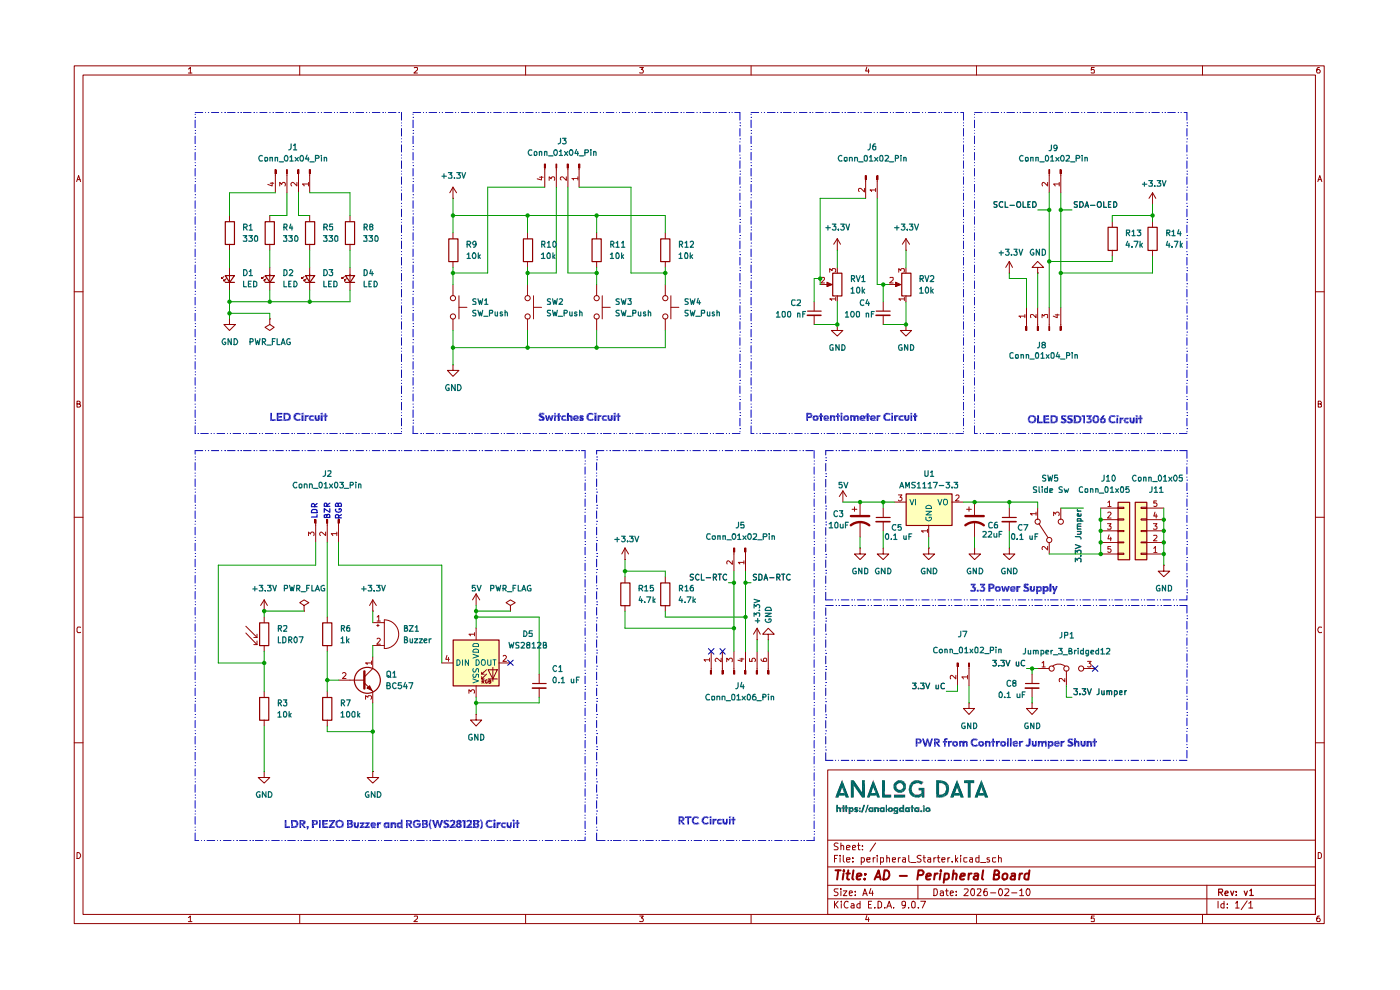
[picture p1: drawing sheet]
<svg xmlns="http://www.w3.org/2000/svg" width="297mm" height="210mm" viewBox="0 0 297 210" stroke-linecap="round" stroke-linejoin="round" font-family="sans-serif">
<g fill="none" stroke="#910000" stroke-width=".21">
<path d="M15.7 14h265.2v181.9h-265.2zM17.6 15.9h261.5v178.1h-261.5zM40 14.6l.4-.3v1.2M40 15.5h.7M63.6 14v1.9M87.9 14.4l.6-.1 .1 .5-.8 .7h.8M111.5 14v1.9M135.7 14.3h.8l-.4 .4 .4 .3-.1 .4h-.7M159.3 14v1.9M183.9 14.2l-.3 .9h.8M184.2 14.6v.9M207.2 14v1.9"/>
<path d="M232.2 14.3h-.6l-.1 .6 .1-.2h.4l.2 .2v.5h-.7M255.1 14v1.9M279.9 14.3a.55 .55 0 0 0-.6 .5l.2 .7h.4l.2-.3v-.2l-.3-.3h-.2l-.3 .3M16.3 38.5l.4-1.2 .4 1.2M16.4 38.1h.6M279.6 38.5l.4-1.2 .4 1.2M279.7 38.1h.5M15.7 61.9h1.9M279.1 61.9h1.8M16.3 85.7h.6v-.5l-.6-.1v1.3h.5l.3-.5-.3-.2M279.7 85.7h.5l.1-.4-.2-.2h-.4v1.3h.5l.1-.1v-.5l-.2-.1M15.7 109.7h1.9"/>
<path d="M279.1 109.7h1.8M17.1 133.1l-.6-.1-.2 .3v.6l.2 .3 .6-.1M280.3 133.1l-.5-.1-.2 .5 .2 .7 .5-.1M15.7 157.6h1.9M279.1 157.6h1.8M175.6 163.3h103.5v30.7h-103.5zM175.6 178.2h103.5M177.8 178.9l-.6-.1-.2 .4v.2a.56 .56 0 0 1 .6 .2 .56 .56 0 0 1 0 .7h-.6M178.4 179.5l.2-.2 .4 .2v.8M178.4 178.8v1.5M179.6 179.8l.7-.1v-.3l-.5-.1-.2 .2 .1 .8h.6M180.8 179.8l.7-.1-.1-.4h-.4l-.2 .2v.6l.1 .2h.5"/>
<path d="M181.9 179.3h.6M182.1 178.8v1.3l.1 .2h.3M183 179.4v.1M185.8 178.8l-1.2 1.8M16.3 180.8a.65 .65 0 0 1 .8 .7 .65 .65 0 0 1-.8 .6zM40 194.6l.4-.3v1.2M40 195.5h.7M63.6 194v1.9M87.9 194.4l.6-.1 .1 .5-.8 .7h.8M111.5 194v1.9M135.7 194.3h.8l-.4 .4 .4 .3-.1 .4h-.7M159.3 194v1.9"/>
<path d="M175.6 190.7h103.5M175.6 187.8h103.5M175.6 183.9h103.5M177 191.2v1.4M177 182.1h.5M177.2 191.9l.6 .7M177.7 181.4h-.7v1.5M177.8 188.5l-.8 .1v.5l.6 .2 .2 .4-.3 .3-.5-.1M177.8 191.2l-.8 .8M178.2 181.4v.2M178.2 181.9v1M178.4 188.5v.1"/>
<path d="M178.4 189v1M178.5 191.2v.1M178.5 191.7v.9M178.9 189h.8l-.8 1h.8M178.9 181.4v1.2l.3 .3M179.6 182.4l.7-.1v-.4h-.6l-.1 .2 .1 .7h.6M179.9 191.3a.7 .7 0 0 0-.9 .5 .7 .7 0 0 0 .6 .8l.3-.1M180.2 189.5l.6-.2-.1-.3-.4 .1-.1 .6 .1 .3 .5-.1M180.6 191.8l.4-.1 .2 .2v.7M180.9 182.7v.2M180.9 181.9v.2M181.2 192l-.7 .3 .2 .3 .5-.1"/>
<path d="M181.4 189.8v.2M181.4 189.1v.1M182.5 191.8a.45 .45 0 0 0-.7 .1l.1 .6h.6M182.5 191.2v1.4M182.7 182.8l.4 .1 .3-.3-.2-.7h-.5v1.5M183 180.2v.1M183 190l.5-1.5 .5 1.5M183.1 189.6h.8M183.9 194.2l-.3 .9h.8M183.9 182.4l.7-.1v-.4h-.6l-.1 .2 .1 .7h.6M184.2 194.6v.9M184.2 191.9h.5"/>
<path d="M184.7 188.5l-.3 1h.8M184.9 191.2h-.7v1.4h.7M185.1 189v1M185.2 181.9v1M185.6 192.5v.1M185.7 181.9h-.4l-.1 .3M186.1 181.4v.2M186.1 181.9v1M186.3 191.2h.3l.4 .3v.8l-.4 .3h-.3zM186.8 182.8l.4 .1 .2-.2v-.8h-.6v1.5M187.7 192.5v.1M188.1 192.6l.5-1.4 .5 1.4"/>
<path d="M188.1 182l.5-.1 .1 1M188.1 181.4v1.5M188.3 192.2h.7M189.3 182.4l.7-.1-.1-.4h-.5l-.1 .2 .1 .7h.5M189.6 192.5v.1M190.6 181.9v1M191 181.9h-.2l-.2 .3M191.5 181.9h.5l.1 1M192.1 191.9l-.2 .2-.6-.2v-.6l.3-.1 .4 .1a1.05 1.05 0 0 1-.3 1.3h-.3M192.1 182.3h-.4l-.3 .2 .3 .4 .4-.1M192.8 192.5v.1M192.8 181.4v1.2l.2 .3"/>
<path d="M193.2 183h1.1M193.5 191.3l.3-.1 .3 .2v1.1h-.6zM194.7 187.8v2.9M194.8 192.5v.1M195.3 191.2h1l-.6 1.4M195.4 181.5a.6 .6 0 0 0-.8 .2l.1 .3 .7 .5-.2 .4-.6-.1M195.8 181.9h.5M196 181.4v1.2l.3 .3M196.8 181.9h.6v1M197.4 182.3h-.4l-.2 .2 .2 .4 .4-.1M198.1 188.5h.5a.83 .83 0 0 1 .2 .9 .83 .83 0 0 1-.7 .6zM198.1 181.9v1"/>
<path d="M198.5 181.9h-.2l-.2 .3M198.8 181.9h.6M199 181.4v1.2l.4 .3M199.5 189.1h.6v.9M199.8 182.4l.7-.1-.1-.4h-.5l-.1 .2 .1 .7h.5M200.1 189.3l-.6 .2v.4h.6M200.6 189h.6M200.8 188.5v1.2l.4 .3M201.1 181.9v1M201.5 181.9h-.3l-.1 .3M201.6 189.5l.7-.2-.1-.2-.4-.1-.2 .2 .1 .7h.5M202 182.7v.2"/>
<path d="M202.7 181.4v1.5M202.8 182.3l.4 .6M202.9 189.8v.2M202.9 189.1v.1M203.2 181.9l-.5 .6M203.8 181.4v.2M203.8 181.9v1M204.6 188.6l.6-.1 .2 .4-.9 1.1h.9M205.1 181.9l-.6 .1v.7l.2 .2 .4-.1M205.7 181.9h.5l.1 1M206.1 188.6l.5-.1a1.1 1.1 0 0 1-.2 1.5l-.3-.2-.2-.4zM206.3 182.3h-.4l-.2 .2 .2 .4 .4-.1"/>
<path d="M207.2 194v1.9M207.3 188.6l.7-.1 .1 .4-.8 1.1h.8M207.7 181.9l-.7 .1v.7l.3 .2 .4-.1M207.7 181.4v1.5M208 183h1.1M209.4 188.5h-.4a.94 .94 0 0 0 0 1.5l.5-.2v-.6l-.5-.1-.3 .2M209.9 181.9h-.4l-.1 .2 .1 .3 .4 .1v.3h-.5M210.1 189.4h1.1M211.2 181.9l-.6 .1v.7l.2 .2 .4-.1M211.8 182l.5-.1 .1 1M211.8 181.4v1.5M212 188.5a.75 .75 0 0 1 .8 .6 .75 .75 0 0 1-.5 .9 .89 .89 0 0 1-.3-1.5z"/>
<path d="M213.2 188.6l.7-.1 .1 .4-.9 1.1h.9M214.6 189.4h1.1M216.3 188.9l.4-.4v1.5M216.3 190h.9M217.8 188.6l.6-.1a1.1 1.1 0 0 1-.2 1.5l-.4-.2-.1-.4zM232.2 194.3h-.6l-.1 .6 .1-.2h.4l.2 .2v.5h-.7M255.1 194v1.9M256 187.8v6.2M258.4 191.2v1.4M259.7 191.8l-.5-.1-.2 .2 .1 .6h.6M259.7 191.2v1.4M260.3 192.5v.1"/>
<path d="M260.3 191.8v.1M262.1 191.6l.4-.4v1.4M262.1 192.6h.8M264.6 191.1l-1.3 1.9M264.9 191.6l.4-.2v-.2v1.4M264.9 192.6h.9M279.7 180.8h.3l.3 .4v.6l-.3 .3h-.3zM279.9 194.3a.55 .55 0 0 0-.6 .5l.2 .7h.4l.2-.3v-.2l-.3-.3h-.2l-.3 .3"/>
</g>
<path d="M258.5 189.3h.7l.2-.3-.1-.3-.8-.1v1.3M258.9 189.3l.5 .6M259.9 189.5l.7-.1-.2-.4-.4 .1-.1 .7 .1 .1h.5M261.1 189l.3 .9 .3-.9M262.3 189.9h.1M262.3 189.1v.2M263.9 189l.4 .9 .3-.9M265.1 188.9l.4-.3v1.3M265.1 189.9h.8" fill="none" stroke="#910000" stroke-width=".25"/>
<g fill="none" stroke="#910000" stroke-width=".42">
<path d="M177.2 184.6h1.1M177.8 184.6l-.2 2M178.9 185.3l-.1 1.3M179 184.6v.3M179.5 185.3h.8M180 184.6l-.3 1.7 .4 .3M181.1 184.6l-.3 1.7 .3 .3M181.7 186l1.1-.3-.1-.3a.6 .6 0 0 0-.9 .1v1h.7M183.4 186.4v.2M183.6 185.4l.1 .1h-.2l.1-.1-.1 .1M185.5 186.6l.9-2 .4 2M185.8 186.1h.8"/>
<path d="M187.7 184.6a.98 .98 0 0 1 1 .7 .98 .98 0 0 1-.5 1.2l-.8 .1zM190.9 185.8h1.5M194.8 185.6l.9-.1 .3-.5-.1-.1-.3-.3h-.7l-.3 2M196.6 186l.9-.3-.1-.3a.6 .6 0 0 0-.8 .1v1h.7M198.3 185.3l-.1 1.3M198.9 185.3l-.4 .1-.2 .2M199.5 185.3l-.2 1.3M199.6 184.6v.3M200.4 185.4l.6-.1 .3 .2v.7a.72 .72 0 0 1-1 .3M200.4 185.3l-.2 1.9M202.1 185.5l.4-.2 .4 .1-.1 1.2M202.3 184.6l-.2 2"/>
<path d="M203.7 186l1-.3v-.3h-.8l-.2 .9 .2 .3 .6-.1M205.5 185.3l-.1 1.3M206.1 185.3l-.4 .1-.2 .2M206.7 185.4h.8l-.1 1.2M207.5 185.7a.85 .85 0 0 0-1 .4l.3 .5 .6-.1M208.6 184.6l-.3 1.7 .3 .3M210.9 185.5l1-.1 .1-.4-.4-.4h-.6l-.2 2h.7l.5-.4a.49 .49 0 0 0-.5-.7M212.8 185.5l.3-.2 .6 .2-.1 .9-.4 .2-.5-.2zM214.6 185.4h.7v1.2M215.3 185.7l-.6 .1-.4 .5 .3 .3 .7-.1M216.4 185.3l-.2 1.3M216.9 185.3l-.6 .3"/>
<path d="M218.3 185.4l-.5-.1-.4 .3v.8l.2 .2 .5-.1M218.4 184.6l-.3 2"/>
</g>
<g fill="#ffb">
<path d="M96.1 135.7h9.7v9.8h-9.7z"/>
<path d="M192.2 104.7h9.7v6.7h-9.7z"/>
<path d="M237.1 106.5h2.5v12.2h-2.5z"/>
<path d="M240.8 106.5h2.4v12.2h-2.4z"/>
</g>
<g fill="none" stroke="#910000" stroke-width=".21">
<path d="M69.4 130.9v1.2M69.4 136.9v1.3M79.1 129.6h.1M79.1 127.3l-.7 1.1M79.1 127.3l.7 1.1M79.1 127.3v2.3M79.1 132.1h2.4M79.1 136.9h2.4M79.9 132.7h.5M80.2 132.4v.5M81.5 131.5v6.1M81.5 131.5a3 3 0 0 1 3.1 3 3 3 0 0 1-3.1 3.1"/>
<path d="M69.4 146.6v1.3M69.4 152.7v1.3M74.2 144.3h3.1M77.3 144.9l1.8 1.7M79.1 141.8l-1.8 1.8"/>
</g>
<path d="M80 130.9l.3-.3v1.1M80 135.5l.4-.1 .3 .3-.8 .9h.8M80 131.7h.7" fill="none" stroke="#b90000" stroke-width=".21"/>
<g fill="none" stroke="#910000" stroke-width=".25">
<path d="M68.5 132.1h1.9v4.8h-1.9zM68.5 148h1.9v4.8h-1.9z"/>
<circle cx="77.9" cy="144.3" r="2.75"/>
</g>
<path d="M77.3 142.4v3.6" fill="none" stroke="#910000" stroke-width=".51"/>
<path d="M77.9 146l.5-.5 .5 1z" fill="#910000"/>
<g fill="none" stroke="#910000" stroke-width=".21">
<path d="M214.1 57.9h.1M214.1 55.5l-.7 1.2M214.1 55.5l.7 1.2M214.1 55.5v2.4M79.1 139.4v2.4M101 126l-.8 1.3M101 126l.8 1.3M101 126v2.4M108.3 128.4l1-.6-1-.5-.9 .5 .9 .6v1.2M108.3 129.6h.1M71.8 144.3h2.4M77.9 146l.5-.5 .5 1z"/>
<path d="M79.1 146.6v2.5"/>
</g>
<path d="M72.6 142.8l.5-.1 .3 .2-.1 .4-.7 .6h.8M77.6 148.3v-.7l.5 .3v-.3h.6l.1 .1-.1 .6M78.8 140.6h-1.2l.3 .2v.2M78.8 140.2v.8" fill="none" stroke="#b90000" stroke-width=".21"/>
<path d="M228.6 42.8h-.6l-.1 .2 .1 .3 .6 .3v.3h-.7M229.1 42.8h.5a.66 .66 0 0 1 .2 .8 .66 .66 0 0 1-.7 .4zM230.2 44l.4-1.2 .3 1.2M230.2 43.6h.6M231.3 43.6h1M233 42.8h.5l.1 .4v.6l-.3 .2-.3-.1-.2-.3zM234.1 42.8v1.2h.6M235.2 43.4h.3M235.7 42.8h-.5v1.2h.5M236.3 42.8h.4a.66 .66 0 0 1 .2 .7 .66 .66 0 0 1-.6 .5z" fill="none" stroke="#0f0f0f" stroke-width=".25"/>
<path d="M217.6 69.3h.2v.8h-.2z" fill="#910000"/>
<path d="M217.6 69.3h.2v.8h-.2z" fill="none" stroke="#910000" stroke-width=".21"/>
<path d="M220 69.3h.3v.8h-.3z" fill="#910000"/>
<path d="M220 69.3h.3v.8h-.3z" fill="none" stroke="#910000" stroke-width=".21"/>
<path d="M222.5 69.3h.2v.8h-.2z" fill="#910000"/>
<path d="M222.5 69.3h.2v.8h-.2z" fill="none" stroke="#910000" stroke-width=".21"/>
<path d="M224.9 69.3h.2v.8h-.2z" fill="#910000"/>
<path d="M220.1 56.7h1.3l-1.3-1.2-1.2 1.2h1.2v1.2M220.1 57.9h.1M217.8 65.2v4.1M220.1 65.2v4.1M222.6 65.2v4.1M224.9 69.3h.2v.8h-.2zM225 65.2v4.1" fill="none" stroke="#910000" stroke-width=".21"/>
<path d="M217.4 67.1h-1.2l.3 .1v.2M217.4 66.7v.7M219.8 66.7v.7l-.7-.7h-.4v.7M221.1 67.4v-.7l.4 .4 .2-.4h.5v.7M223.9 66.8h.8M224.3 66.6v.8l-.9-.3" fill="none" stroke="#b90000" stroke-width=".21"/>
<path d="M211.5 42.8l-.6 .1v.3l.6 .4-.2 .4-.4-.1M212.7 42.9l-.5-.1a.61 .61 0 0 0-.2 .8 .61 .61 0 0 0 .7 .3M213.2 42.8v1.2h.6M214.2 43.6h1M215.9 42.8h.5l.1 .4-.1 .6-.2 .2-.3-.1-.2-.3zM217 42.8v1.2h.6M218.1 43.4h.3M218.6 42.8h-.5v1.2h.5M219.1 42.8h.5a.66 .66 0 0 1 .2 .8 .66 .66 0 0 1-.7 .4z" fill="none" stroke="#0f0f0f" stroke-width=".25"/>
<path d="M224.9 36h.2v.8h-.2z" fill="#910000"/>
<path d="M224.9 36h.2v.8h-.2z" fill="none" stroke="#910000" stroke-width=".21"/>
<path d="M222.5 36h.2v.8h-.2z" fill="#910000"/>
<path d="M222.5 36h.2v.8h-.2zM222.6 36.8v4.1M225 36.8v4.1M236 47v1.2M236 53.1v1.2M244.5 43.3h.1M244.5 40.9l-.7 1.2M244.5 40.9l.7 1.2M244.5 40.9v2.4M244.5 47v1.2M244.5 53.1v1.2" fill="none" stroke="#910000" stroke-width=".21"/>
<path d="M222.2 38.7v.8l-.8-.8-.3 .2v.6M224.7 39h-1.2l.4 .5M224.7 38.7v.8" fill="none" stroke="#b90000" stroke-width=".21"/>
<path d="M191.3 58h1.9v4.8h-1.9zM235.1 48.2h1.9v4.9h-1.9zM243.5 48.2h2v4.9h-2z" fill="none" stroke="#910000" stroke-width=".25"/>
<path d="M190 59.9l1.1 .5-1.1 .4z" fill="#910000"/>
<path d="M190 59.9l1.1 .5-1.1 .4zM192.2 53.1h.1M192.2 50.6v2.5M192.2 56.7v1.2M192.2 50.6l-.8 1.2M192.2 50.6l.8 1.2M188.5 60.4h2.3M192.2 62.7v1.3" fill="none" stroke="#910000" stroke-width=".21"/>
<path d="M188.8 58.9l.6-.1 .1 .5-.8 .7h.8M190.7 57.7v-.7l.4 .4 .2-.4h.5v.7M191.9 63.4h-1.2l.3 .4M191.9 63.1v.7" fill="none" stroke="#b90000" stroke-width=".21"/>
<path d="M176.7 58h1.9v4.8h-1.9z" fill="none" stroke="#910000" stroke-width=".25"/>
<path d="M175.5 59.9l1.1 .5-1.1 .4z" fill="#910000"/>
<path d="M175.4 59.9l1.1 .5-1.1 .4zM177.6 53.1h.1M177.6 50.6v2.5M177.6 56.7v1.2M177.6 50.6l-.7 1.2M177.6 50.6l.7 1.2M174 60.4h2.1M177.6 62.7v1.3" fill="none" stroke="#910000" stroke-width=".21"/>
<path d="M174.2 58.9l.6-.1 .1 .4-.7 .8h.7M176 57.7v-.7l.5 .4 .1-.4h.5l.2 .1v.5l-.2 .1M177.3 63.4h-1.3l.4 .4M177.3 63.1v.7" fill="none" stroke="#b90000" stroke-width=".21"/>
<path d="M186 37.3h.3v.8h-.3z" fill="#910000"/>
<path d="M186 37.3h.3v.8h-.3z" fill="none" stroke="#910000" stroke-width=".21"/>
<path d="M183.6 37.3h.2v.8h-.2z" fill="#910000"/>
<path d="M183.6 37.3h.2v.8h-.2zM183.6 38.1v4M186.1 38.1v4M172.7 64v2M172.7 66.9v1.9M177.6 68.8v1.3h1.2l-1.2 1.2-1.2-1.2h1.2M177.6 68.8h.1M187.4 64v2M187.4 66.9v1.9M192.2 68.8v1.3h1.2l-1.2 1.2-1.2-1.2h1.2M192.2 68.8h.1" fill="none" stroke="#910000" stroke-width=".21"/>
<path d="M183.4 40v.7l-.8-.7h-.3l-.2 .1v.4l.2 .1M185.8 40v.6M185.8 40.3h-1.2l.3 .3" fill="none" stroke="#b90000" stroke-width=".21"/>
<path d="M171.3 66h2.9M185.9 66h2.9" fill="none" stroke="#910000" stroke-width=".25"/>
<path d="M171.3 66.9h2.9M185.8 66.9h3" fill="none" stroke="#910000" stroke-width=".34"/>
<path d="M65.6 36h.3v.8h-.3z" fill="#910000"/>
<path d="M65.6 36h.3v.8h-.3z" fill="none" stroke="#910000" stroke-width=".21"/>
<path d="M63.2 36h.2v.8h-.2z" fill="#910000"/>
<path d="M63.2 36h.2v.8h-.2z" fill="none" stroke="#910000" stroke-width=".21"/>
<path d="M60.8 36h.2v.8h-.2z" fill="#910000"/>
<path d="M60.8 36h.2v.8h-.2z" fill="none" stroke="#910000" stroke-width=".21"/>
<path d="M58.3 36h.3v.8h-.3z" fill="#910000"/>
<g fill="none" stroke="#910000" stroke-width=".21">
<path d="M58.3 36h.3v.8h-.3zM58.4 36.8v4.1M60.9 36.8v4.1M63.3 36.8v4.1M65.7 36.8v4.1M96.1 39.7v2.4M96.1 39.7l-.7 1.2M96.1 39.7l.8 1.2M47.5 58.7l-.5 .4v-.3v.3h.2M48 59.1l-.5 .5v-.3v.3h.2M48.7 45.7v1.3M48.7 51.8v1.3"/>
<path d="M48.7 56.7v4.8M56 58.7l-.5 .4v-.3v.3h.3M56.5 59.1l-.5 .5v-.3v.3h.2M57.2 45.7v1.3M57.2 51.8v1.3M57.2 56.7v4.8M64.5 58.7l-.5 .4v-.3v.3h.3M65 59.1l-.5 .5v-.3v.3h.3M65.7 45.7v1.3M65.7 51.8v1.3M65.7 56.7v4.8M73.1 58.7l-.5 .4v-.3v.3h.2"/>
<path d="M73.5 59.1l-.4 .5v-.3v.3h.1M74.2 45.7v1.3M74.2 51.8v1.3M74.2 56.7v4.8M96.1 42.1h.1M96.1 49.4v1.2M96.1 55.5v1.2M111.9 49.4v1.2M111.9 55.5v1.2M141.1 49.4v1.2M141.1 55.5v1.2M48.7 67.6v1.2h1.3l-1.3 1.3-1.2-1.3h1.2"/>
<path d="M48.7 67.6h.1M57.2 67.6v1.2l1 .6-1 .7-1-.7 1-.6M57.2 67.6h.1M96.1 77.4v1.2h1.3l-1.3 1.2-1.2-1.2h1.2M96.1 77.4h.1M96.1 60.4v2.3M96.1 67.6v2.5M97.4 65.2h1.7M97.4 62.7v4.9M111.9 60.4v2.3M111.9 67.6v2.5M113.2 65.2h1.7"/>
<path d="M113.2 62.7v4.9M141.1 60.4v2.3M141.1 67.6v2.5M142.3 65.2h1.7M142.3 62.7v4.9"/>
<circle cx="96.1" cy="67.1" r=".55"/>
<circle cx="96.1" cy="63.2" r=".55"/>
<circle cx="111.9" cy="63.2" r=".55"/>
<circle cx="111.9" cy="67.1" r=".55"/>
<circle cx="141.1" cy="67.1" r=".55"/>
<circle cx="141.1" cy="63.2" r=".55"/>
</g>
<path d="M57.3 38.9h.8M57.7 38.7v.8l-.9-.4M59.3 39.5v-.8l.5 .4 .2-.4 .4 .1v.7M63 38.7v.8l-.9-.8-.4 .2 .2 .6M65.4 39h-1.2l.3 .5M65.4 38.7v.8" fill="none" stroke="#b90000" stroke-width=".21"/>
<g fill="none" stroke="#910000" stroke-width=".25">
<path d="M47.8 47h1.9v4.9h-1.9zM47.8 58.5h1.9l-1 1.4zM47.8 59.9h1.9M56.3 47h1.9v4.9h-1.9zM56.3 58.5h1.9l-.9 1.4zM56.3 59.9h1.9M64.8 47h2v4.9h-2zM64.8 58.5h2l-1.1 1.4zM64.8 59.9h2M73.3 47h1.9v4.9h-1.9zM73.3 58.5h1.9l-.9 1.4zM73.3 59.9h1.9"/>
<path d="M95.2 50.7h2v4.8h-2zM111 50.7h2v4.8h-2zM140.2 50.7h1.9v4.8h-1.9z"/>
</g>
<path d="M122.8 34.8h.2v.8h-.2z" fill="#910000"/>
<path d="M122.8 34.8h.2v.8h-.2z" fill="none" stroke="#910000" stroke-width=".21"/>
<path d="M120.3 34.8h.3v.8h-.3z" fill="#910000"/>
<path d="M120.3 34.8h.3v.8h-.3z" fill="none" stroke="#910000" stroke-width=".21"/>
<path d="M117.9 34.8h.2v.8h-.2z" fill="#910000"/>
<path d="M117.9 34.8h.2v.8h-.2z" fill="none" stroke="#910000" stroke-width=".21"/>
<path d="M115.5 34.8h.2v.8h-.2z" fill="#910000"/>
<g fill="none" stroke="#910000" stroke-width=".21">
<path d="M115.5 34.8h.2v.8h-.2zM115.6 35.6v4.1M118 35.6v4.1M120.5 35.6v4.1M122.8 35.6v4.1M126.6 49.4v1.2M126.6 55.5v1.2M126.6 60.4v2.3M126.6 67.6v2.5M127.8 65.2h1.7M127.8 62.7v4.9M56 129.6h.1"/>
<path d="M56 127.3l-.7 1.1M56 127.3l.7 1.1M56 127.3v2.3M56 163.7v1.2h1.2l-1.2 1.2-1.2-1.2h1.2M56 163.7h.1M79.1 163.7v1.2h1.2l-1.2 1.2-1.2-1.2h1.2M79.1 163.7h.1"/>
<circle cx="126.6" cy="67.1" r=".55"/>
<circle cx="126.6" cy="63.2" r=".55"/>
</g>
<path d="M114.5 37.6h.7M114.9 37.4v.8l-.9-.3M116.5 38.3v-.8l.4 .4 .1-.3h.6v.7M120.1 37.5v.8l-.8-.8-.4 .3 .1 .4M122.6 37.8h-1.3l.4 .4M122.6 37.5v.7" fill="none" stroke="#b90000" stroke-width=".21"/>
<path d="M125.6 50.7h1.9v4.8h-1.9z" fill="none" stroke="#910000" stroke-width=".25"/>
<path d="M71.7 110.2h.3v.8h-.3z" fill="#910000"/>
<path d="M71.7 110.2h.3v.8h-.3z" fill="none" stroke="#910000" stroke-width=".21"/>
<path d="M69.3 110.2h.2v.8h-.2z" fill="#910000"/>
<path d="M69.3 110.2h.2v.8h-.2z" fill="none" stroke="#910000" stroke-width=".21"/>
<path d="M66.8 110.2h.3v.8h-.3z" fill="#910000"/>
<g fill="none" stroke="#910000" stroke-width=".21">
<path d="M66.8 110.2h.3v.8h-.3zM67 111v4.1M69.4 111v4.1M71.8 111v4.1M52.2 132.8l2.3 2.4M52.2 134.3l2.3 2.4M53.8 135.2h.7M53.8 136.7h.7M54.5 134.5v.7M54.5 136v.7M56 130.9v1.2M56 136.9v1.3"/>
<path d="M64.5 128.4l1-.6-1-.5-.9 .5 .9 .6v1.2M64.5 129.6h.1M101 133.3v2.4M56 146.6v1.3M56 152.7v1.3M93.7 140.6h2.4M101 151.6v1.1h1.2l-1.2 1.3-1.2-1.3h1.2M101 151.6h.1M101 145.5v2.4M102.2 143h.5M102.2 144h.5M102.3 144.6l.4-.2-.2-.2h-.2v.7"/>
<path d="M102.4 144.6l.3 .3M103.2 142.1l-1 .9v-.4M103.2 143l-1 1v-.5M103.4 144.3l-.1-.1a.34 .34 0 0 0-.4 .4 .34 .34 0 0 0 .5 .3l-.1-.3M103.5 142.1h2l-.9 1.9zM103.5 144h2M103.7 144.5h.4v-.1l-.4-.2v.7h.4v-.3l-.1-.1M104.6 141.6v2.9M105.8 140.6h2.5M114.4 143v1.9M114.4 146v1.9"/>
</g>
<path d="M65.4 113.6v-.7l.5 .4 .2-.4h.4v.7M69.1 112.9v.7l-.9-.7-.4 .2 .2 .5M71.5 113.2h-1.2l.3 .4M71.5 112.9v.7M94.8 139l-.2 .9h.7M95.2 139.4v.9M100.7 134.5h-1.2l.3 .4M100.7 134.2v.7M106.8 139.2l.4-.2 .2 .4-.7 .9h.7M99.5 147.1v-.8l.4 .4 .3-.4 .4 .1v.7" fill="none" stroke="#b90000" stroke-width=".21"/>
<path d="M55.1 132.1h1.9v4.8h-1.9zM96.1 135.8h9.8v9.7h-9.8zM55.1 148h1.9v4.8h-1.9zM113 145h2.9" fill="none" stroke="#910000" stroke-width=".25"/>
<path d="M112.9 146h2.9" fill="none" stroke="#910000" stroke-width=".34"/>
<g fill="none" stroke="#006665" stroke-width=".21">
<path d="M96.9 140h.5a.66 .66 0 0 1 .2 .7 .66 .66 0 0 1-.7 .4zM98.1 140v1.1M99.4 140v1.1l-.7-1.1v1.1M100.3 138.8l1.2 .4-1.2 .4M100.5 137.7h.8l.2 .2v.4h-1.2zM100.5 136.6l.8-.1 .2 .1v.6h-1.2zM101 140h.4a.66 .66 0 0 1 .3 .7 .66 .66 0 0 1-.7 .4zM102.3 140h.5l.2 .4-.1 .6-.3 .1h-.3l-.2-.4zM103.5 140v.9l.2 .2h.4v-1.1M104.6 140h.6M104.9 140v1.1M100.3 144l1.2 .4-1.2 .5"/>
<path d="M100.4 143v.7h.4l.2-.6 .2-.1 .3 .1v.6M100.4 141.8v.7h.4l.2-.5 .3-.2 .2 .2v.6"/>
</g>
<path d="M150.7 142.2h.3v.8h-.3z" fill="#910000"/>
<path d="M150.7 142.2h.3v.8h-.3z" fill="none" stroke="#910000" stroke-width=".21"/>
<path d="M153.2 142.2h.2v.8h-.2z" fill="#910000"/>
<path d="M153.2 142.2h.2v.8h-.2z" fill="none" stroke="#910000" stroke-width=".21"/>
<path d="M155.6 142.2h.3v.8h-.3z" fill="#910000"/>
<path d="M155.6 142.2h.3v.8h-.3z" fill="none" stroke="#910000" stroke-width=".21"/>
<path d="M158 142.2h.2v.8h-.2z" fill="#910000"/>
<path d="M158 142.2h.2v.8h-.2z" fill="none" stroke="#910000" stroke-width=".21"/>
<path d="M160.4 142.2h.3v.8h-.3z" fill="#910000"/>
<path d="M160.4 142.2h.3v.8h-.3z" fill="none" stroke="#910000" stroke-width=".21"/>
<path d="M162.9 142.2h.2v.8h-.2z" fill="#910000"/>
<path d="M150.9 138.2v4M153.2 138.2v4M155.7 138.2v4M158.2 138.2v4M160.6 138.2v4M163 138.2v4M162.9 142.2h.2v.8h-.2z" fill="none" stroke="#910000" stroke-width=".21"/>
<path d="M150.5 140h-1.2l.4 .3M150.5 139.6v.7M153 139.6v.8l-.9-.8-.4 .3 .2 .4M157 139.8h.8M157.4 139.6v.7l-.9-.3M159 139.7v.6h.6v-.6l.4-.1 .3 .3-.2 .4M161.5 139.8v.3l.3 .2h.8v-.5l-.1-.2h-.4l-.1 .2v.4l.1 .1M154.2 140.4v-.8l.4 .4 .3-.4h.3l.2 .2-.1 .6" fill="none" stroke="#b90000" stroke-width=".21"/>
<path d="M158 116.2h.2v.9h-.2z" fill="#910000"/>
<path d="M158 116.2h.2v.9h-.2z" fill="none" stroke="#910000" stroke-width=".21"/>
<path d="M155.6 116.2h.3v.9h-.3z" fill="#910000"/>
<g fill="none" stroke="#910000" stroke-width=".21">
<path d="M155.6 116.2h.3v.9h-.3zM155.7 117.1v4.1M158.2 117.1v4.1M178.8 104.1l-.7 1.2M178.8 104.1l.8 1.2M178.8 104.1v2.4M180.8 108h1M181.3 107.5v1M182.5 116.2v1.3h1.1l-1.1 1.2-1.2-1.2h1.2M182.5 116.2h.1M182.5 106.5v2.7M182.5 110.7v3.2"/>
<path d="M189.7 106.5h2.5M197 116.2v1.3h1.3l-1.3 1.2-1.2-1.2h1.2M197 116.2h.1M197 111.4v2.5M201.9 106.5h2.5M205.1 108h1M205.6 107.5v1M206.8 116.2v1.3h1.2l-1.2 1.2-1.2-1.2h1.2M206.8 116.2h.1M206.8 106.5v2.7M206.8 110.7v3.2M220.1 107.8v2.4"/>
<path d="M220.4 111.1l1.9 2.9M222.6 115.1v2.4M225 107.8v2.4M233.5 107.8h3.6M233.5 110.2h3.6M233.5 112.6h3.6M233.5 115.1h3.6M233.5 117.5h3.6M237.1 107.6h1.3v.3h-1.3zM237.1 110.1h1.3v.2h-1.3zM237.1 112.5h1.3v.3h-1.3zM237.1 115h1.3v.1h-1.3z"/>
<path d="M237.1 117.3h1.3v.3h-1.3zM242.1 117.3h1.1v.3h-1.1zM242.1 115h1.1v.1h-1.1zM242.1 112.5h1.1v.3h-1.1zM242.1 110.1h1.1v.2h-1.1zM242.1 107.6h1.1v.3h-1.1zM243.2 107.8h3.7M243.2 110.2h3.7M243.2 112.6h3.7M243.2 115.1h3.7M243.2 117.5h3.7M246.9 119.9v1.3h1.3l-1.3 1.1-1.2-1.1h1.2"/>
<path d="M246.9 119.9h.1M160.6 135.7h.1M160.6 133.3l-.8 1.2M160.6 133.3l.7 1.2M160.6 133.3v2.4M163 134.5h1.3l-1.3-1.2-1.2 1.2h1.2v1.2M163 135.7h.1M220.1 141.8h2.5M223.3 141.3a2.14 2.14 0 0 1 2.6 0M226.2 142.3v3.2M229.9 141.8h2.4"/>
<circle cx="220.1" cy="110.7" r=".55"/>
<circle cx="222.6" cy="114.6" r=".55"/>
<circle cx="225" cy="110.7" r=".55"/>
<circle cx="223.1" cy="141.8" r=".55"/>
<circle cx="226.2" cy="141.8" r=".55"/>
<circle cx="229.4" cy="141.8" r=".55"/>
</g>
<g fill="none" stroke="#b90000" stroke-width=".21">
<path d="M155.4 119v.7l-.9-.7-.3 .2 .1 .4M157.8 119.3h-1.2l.4 .3M157.8 119v.6M190.6 105h.7l-.4 .5 .4 .2v.3l-.2 .3h-.3l-.2-.2M196.8 112.6h-1.3l.3 .3M196.8 112.3v.6M202.8 105.2l.1-.2h.4l.2 .2v.3l-.8 .8h.8M219.8 109h-1.2l.3 .3M219.8 108.6v.7M222.2 115.9v.8l-.8-.8-.3 .3v.4M223.5 109.4v-.8l.4 .4 .1-.3h.6v.7M234.9 111.1h.8l-.4 .5h.3l.1 .2-.1 .5-.7-.1"/>
<path d="M235 106.6l.4-.3v1.1M235 108.8l.5-.2 .2 .4-.8 .9h.8M235 107.4h.7M235.3 113.5l-.3 .8h.8M235.6 115.9h-.6v.6l.5-.1 .2 .3-.1 .4-.4 .1-.2-.2M235.6 114v.7M244.7 111.1h.7l-.4 .5 .4 .2v.3l-.1 .2-.6-.1M244.8 116.3l.3-.4v1.3M244.8 113.6l.5-.1 .1 .4-.7 .8h.7M244.8 117.2h.6M245 108.6l-.2 .9h.7M245.3 109v.9"/>
<path d="M245.4 106.3h-.6v.5l.4-.1 .2 .2v.5h-.6M221.1 140.6l.3-.3v1.2M221.1 141.5h.6M225.9 143.9v.7l-.7-.7h-.4v.7M230.7 140.3h.8l-.4 .4 .4 .3-.1 .4h-.7"/>
</g>
<g fill="none" stroke="#0f0f0f" stroke-width=".25">
<path d="M228.1 119.2v-.8l.5 .4 .2-.4h.3l.2 .2-.1 .6M228.1 117.5v-.8l.5 .4 .2-.4 .5 .1-.1 .7M228.1 115.5l1.2 .4-1.2 .5M228.1 113.8h.9l.3 .3v.2M228.6 108.1v.2l.1 .1M228.6 112.7h.7M228.6 112.2h.7M228.6 108.4h.7M229.2 117.9h.1M229.2 112.7l.1 .5-.7 .1M229.3 111.6l-.7 .1v.5M229.3 111.1l-.7 .1v.4h.1"/>
<path d="M229.3 110.5l-.1-.5-.6 .1v.4h1.1M229.3 109v.4l-.2 .1-.5-.1v-.4l.2-.1 .1 .6M147.1 121.9l-.5-.1-.2 .2v.3l.7 .3-.2 .5-.5-.1M148.3 122l-.3-.2a.65 .65 0 0 0-.5 .6 .65 .65 0 0 0 .5 .7l.3-.2M148.8 121.8v1.3h.6M149.8 122.6h.9M151.3 122.5l.6-.1v-.5l-.6-.1v1.3M151.6 122.5l.4 .6M152.4 121.8h.6M152.7 121.8v1.3M154.1 122l-.2-.2a.65 .65 0 0 0-.5 .6 .65 .65 0 0 0 .5 .7l.2-.2M160.5 121.9h-.6v.4l.5 .2 .1 .3-.3 .3-.4-.1"/>
<path d="M161 121.8h.3l.4 .3v.6l-.4 .4h-.3zM162.1 123.1l.3-1.3 .5 1.3M162.2 122.6h.6M163.3 122.6h.9M164.8 122.5l.6-.1v-.5l-.6-.1v1.3M165.1 122.5l.4 .6M165.8 121.8h.7M166.2 121.8v1.3M167.6 122l-.3-.2a.65 .65 0 0 0-.5 .6 .65 .65 0 0 0 .5 .7l.3-.2M227.8 146.1h.8l-.4 .5 .4 .1v.5l-.2 .2h-.4l-.2-.2M229.1 147.2v.2M229.6 146.1h.7l-.4 .5 .3 .1 .1 .4-.2 .3h-.4l-.1-.2"/>
<path d="M230.7 146.1l.4 1.3 .4-1.3M233.1 146.1v1.1l-.4 .2M233.7 146.5v.7l.2 .2 .3-.2M234.2 146.5v.9M234.8 146.7l.2-.2 .3 .1v.8M234.8 146.5v.9M235.3 146.7l.2-.2 .3 .1v.8M236.4 146.6l.4-.1 .2 .3-.1 .5h-.5M236.4 146.5v1.3M237.5 146.9h.5v-.3h-.5v.7h.5M238.6 146.5v.9M239 146.5l-.4 .3"/>
</g>
<path d="M180.5 111.4a3.1 3.1 0 0 1 3.9 0M180.5 109.5h3.9M204.8 111.4a3.1 3.1 0 0 1 3.9 0M204.8 109.5h3.9" fill="none" stroke="#910000" stroke-width=".51"/>
<path d="M192.2 104.8h9.8v6.7h-9.8zM237.2 106.6h2.4v12.1h-2.4zM240.8 106.6h2.5v12.1h-2.5z" fill="none" stroke="#910000" stroke-width=".25"/>
<g fill="none" stroke="#006665" stroke-width=".21">
<path d="M193 105.9l.5 1.2 .4-1.2M194.2 105.9v1.2M196.4 109.7v.5a.61 .61 0 0 0 .8 .3 .61 .61 0 0 0 .3-.8h-.4v.2M196.4 108.5h1.2l-1.2 .7h1.2M196.4 107.4a.66 .66 0 0 1 .8-.2 .66 .66 0 0 1 .4 .7h-1.2zM199 105.9l.4 1.2 .4-1.2"/>
<circle cx="200.6" cy="106.5" r=".58"/>
</g>
<path d="M205.5 140.7h.2v.7h-.2z" fill="#910000"/>
<path d="M205.5 140.6h.2v.8h-.2z" fill="none" stroke="#910000" stroke-width=".21"/>
<path d="M203 140.6h.3v.8h-.3z" fill="#910000"/>
<g fill="none" stroke="#910000" stroke-width=".21">
<path d="M132.6 118.7h.1M132.6 116.2v2.5M132.6 116.2l-.7 1.3M132.6 116.2l.7 1.3M187.4 116.2v1.3h1.1l-1.1 1.2-1.3-1.2h1.3M187.4 116.2h.1M187.4 107.8v1.9M187.4 110.7v1.9M214.1 116.2v1.3h1.2l-1.2 1.2-1.3-1.2h1.3M214.1 116.2h.1M214.1 107.8v1.9M214.1 110.7v1.9"/>
<path d="M132.6 122.3v1.3M132.6 128.4v1.2M141.1 122.3v1.3M141.1 128.4v1.2M203 140.6h.3v.8h-.3zM203.1 141.4v4.1M205.6 149.1v1.2h1.2l-1.2 1.3-1.2-1.3h1.2M205.6 149.1h.1M205.6 141.4v4.1M218.9 149.1v1.2h1.2l-1.2 1.3-1.1-1.3h1.1M218.9 149.1h.1M218.9 143v1.9"/>
<path d="M218.9 146v1.9"/>
</g>
<path d="M202.8 143.3v.7l-.9-.7-.3 .2 .1 .5M205.2 143.6h-1.2l.4 .4M205.2 143.3v.7" fill="none" stroke="#b90000" stroke-width=".21"/>
<g fill="none" stroke="#0f0f0f" stroke-width=".25">
<path d="M193.6 144.9h.7l-.4 .5 .4 .2v.3l-.1 .2-.6-.1M194.9 146v.1M195.3 144.9h.7l-.3 .5 .3 .1v.5h-.7M196.4 144.9l.4 1.2 .4-1.2M198.6 145.3v.8l.5-.1M199.1 145.3v.8M200.4 145l-.3-.1a.67 .67 0 0 0-.5 .5 .67 .67 0 0 0 .3 .7l.5-.1M210.6 140.1h.8l-.5 .4 .4 .1v.6h-.7M211.9 141.2v.1M212.3 140.1h.8l-.4 .4 .4 .1v.6h-.8M213.4 140.1l.4 1.2 .4-1.2M215.6 140.4v.8h.5"/>
<path d="M216.1 140.4v.9M217.4 140.2l-.5-.1a.61 .61 0 0 0-.3 .8 .61 .61 0 0 0 .8 .3"/>
</g>
<path d="M185.9 109.8h2.9M212.6 109.8h3M131.7 123.7h1.9v4.8h-1.9zM140.2 123.7h1.9v4.8h-1.9zM217.5 145h2.9" fill="none" stroke="#910000" stroke-width=".25"/>
<path d="M185.8 110.7h3M212.6 110.7h3M217.5 146h2.9" fill="none" stroke="#910000" stroke-width=".34"/>
<g fill="none" stroke="#090" stroke-width=".21">
<path d="M115.6 39.7h-12.1v18.2h-7.4M118 39.7v18.2h-6.1M120.5 39.7v18.2h6.1M122.8 39.7h11.1v18.2h7.2M48.7 53.1v3.6M57.2 53.1v3.6M58.4 40.9h-9.7v4.8M60.9 40.9v4.8h-3.7M63.3 40.9v4.8h2.4M65.7 40.9h8.5v4.8M65.7 53.1v3.6M74.2 53.1v3.6"/>
<path d="M96.1 45.7h45v3.7M96.1 42.1v7.3M96.1 56.7v3.7M111.9 45.7v3.7M111.9 56.7v3.7M126.6 45.7v3.7M126.6 56.7v3.7M141.1 56.7v3.7M174 59.1h-1.3v4.9M177.6 53.1v3.6M183.6 42.1h-9.6v18.3M186.1 42.1v18.3h2.4"/>
<path d="M192.2 53.1v3.6M214.1 57.9v1.2h3.7v6.1M220.1 44.5h2.5M220.1 57.9v7.3M222.6 40.9v24.3M225 40.9v24.3M225 44.5h2.4M236 54.3v1.2h-13.4M244.5 43.3v3.7M244.5 54.3v3.6h-19.5M244.5 45.7h-8.5v1.3M48.7 66.5h8.5v1.1"/>
<path d="M48.7 61.5v6.1M57.2 61.5v2.5M65.7 61.5v2.5M74.2 61.5v2.5h-25.5M96.1 70.1v7.3M111.9 70.1v3.6M126.6 70.1v3.6M141.1 70.1v3.6h-45M177.6 64v4.8h-4.9M187.4 60.4v3.6M192.2 64v4.8h-4.8M67 115.1v4.8h-20.7v20.7h9.7"/>
<path d="M69.4 115.1v15.8M71.8 115.1v4.8h21.9v20.7M132.6 118.7v3.6M178.8 106.5h10.9M182.5 113.9v2.3M187.4 106.5v1.3M187.4 112.6v3.6M197 113.9v2.3M204.4 106.5h15.7v1.3M206.8 113.9v2.3M214.1 106.5v1.3M214.1 112.6v3.6"/>
<path d="M225 107.8h4.9M233.5 107.8v9.7h-10.9M246.9 107.8v12.1M56 138.2v8.4M64.5 129.6h-8.5v1.3M69.4 138.2v8.4M79.1 129.6v2.5M79.1 136.9v2.5M101 130.9h13.4v12.1M101 128.4v4.9M101 129.6h7.3M132.6 121.2h8.5v1.1"/>
<path d="M132.6 129.6v3.7h23.1M141.1 129.6v1.3h17.1M154.5 123.6h1.2M155.7 121.2v17M158.2 121.2v17M158.2 123.6h1.1M160.6 135.7v2.5M163 135.7v2.5M56 154v9.7M69.4 154v1.2h9.7M69.4 144.3h2.4M79.1 149.1v14.6"/>
<path d="M101 147.9v3.7M114.4 147.9v1.2h-13.4M203.1 145.5v1.1h-2.4M205.6 145.5v3.6M217.8 141.8h2.3M218.9 141.8v1.2M218.9 147.9v1.2M226.2 145.5v2.4h1.2"/>
</g>
<g fill="none" stroke="#0000ca" stroke-width=".21">
<path d="M206.8 38.5h.1M206.8 37.9h.1M206.8 35.1h.1M206.8 31.1h.1M206.8 28.3h.1M206.8 27.7h.1M206.8 24.9h.1M206.8 23.9h1.6M206.8 24.2v.1M206.8 25.5v1.6M206.8 28.9v1.6M206.8 31.7h.1"/>
<path d="M206.8 32.3v1.6M206.8 34.5h.1M206.8 35.7v1.6M206.8 39.1v1.6M209 23.9h.1M209.5 23.9h.1M210.2 23.9h1.6M212.4 23.9h.1M213 23.9h.1M213.6 23.9h1.6M215.8 23.9h.1M216.4 23.9h.1"/>
<path d="M217 23.9h1.6M219.2 23.9h.1M219.8 23.9h.1M220.5 23.9h1.6M222.7 23.9h.1M223.3 23.9h.1M223.9 23.9h1.6M226.1 23.9h.1M226.6 23.9h.1M227.2 23.9h1.7M229.4 23.9h.1M230 23.9h.1"/>
<path d="M230.7 23.9h1.6M232.8 23.9h.1M233.5 23.9h.1M234.1 23.9h1.6M236.3 23.9h.1M236.9 23.9h.1M237.5 23.9h1.6M239.7 23.9h.1M240.3 23.9h.1M241 23.9h1.6M243.1 23.9h.1M243.8 23.9h.1"/>
<path d="M244.3 23.9h1.7M246.5 23.9h.1M247.1 23.9h.1M247.7 23.9h1.6M249.9 23.9h.1M250.5 23.9h.1M251.2 23.9h.6v1.6M251.8 26.1h.1M251.8 26.7h.1M251.8 29.5h.1M251.8 33.5h.1M251.8 36.3h.1"/>
<path d="M251.8 36.9h.1M251.8 39.7h.1M251.8 27.3v1.6M251.8 30.1h.1M251.8 30.7v1.6M251.8 32.8v.1M251.8 34.1v1.6M251.8 37.5v1.6M206.8 59h.1M206.8 58.4h.1M206.8 55.6h.1M206.8 51.6h.1"/>
<path d="M206.8 48.8h.1M206.8 48.2h.1M206.8 45.4h.1M206.8 41.3h.1M206.8 41.9v.1M206.8 42.6v1.6M206.8 44.7v.1M206.8 46v1.6M206.8 49.4v1.6M206.8 52.2h.1M206.8 52.8v1.6M206.8 54.9v.1"/>
<path d="M206.8 56.2v1.6M206.8 59.6v1.6M251.8 43.8h.1M251.8 46.6h.1M251.8 47.2h.1M251.8 50h.1M251.8 54h.1M251.8 56.8h.1M251.8 57.4h.1M251.8 40.3v.1M251.8 41v1.5M251.8 43.1v.1"/>
<path d="M251.8 44.4v1.6M251.8 47.7v1.7M251.8 50.5v.1M251.8 51.1v1.6M251.8 53.3v.1M251.8 54.6v1.6M251.8 58v1.6M206.8 79.5h.1M206.8 78.9h.1M206.8 76.1h.1M206.8 72h.1M206.8 69.3h.1"/>
<path d="M206.8 68.7h.1M206.8 65.9h.1M206.8 61.8h.1M206.8 62.4v.1M206.8 63.1v1.6M206.8 65.2v.1M206.8 66.5v1.6M206.8 69.8v1.7M206.8 72.6v.1M206.8 73.3v1.5M206.8 75.4v.1M206.8 76.7v1.6"/>
<path d="M251.8 60.2h.1M251.8 64.3h.1M251.8 67.1h.1M251.8 67.6h.1M251.8 70.4h.1M251.8 74.5h.1M251.8 77.3h.1M251.8 77.9h.1M251.8 60.8v.1M251.8 61.4v1.6M251.8 63.6v.1M251.8 64.9v1.6"/>
<path d="M251.8 68.2v1.6M251.8 71v.1M251.8 71.6v1.6M251.8 73.8v.1M251.8 75.1v1.6M251.8 78.5v1.6M206.8 89.7h.1M206.8 89.2h.1M206.8 86.4h.1M206.8 82.3h.1M206.8 90.3v1.6h.5M206.8 80.1v1.6"/>
<path d="M206.8 82.9v.1M206.8 83.6v1.5M206.8 85.7v.1M206.8 86.9v1.7M207.9 91.9h.1M208.6 91.9h.1M209.2 91.9h1.6M211.4 91.9h.1M212 91.9h.1M212.6 91.9h1.6M214.8 91.9h.1M215.4 91.9h.1"/>
<path d="M216 91.9h1.6M218.2 91.9h.1M218.9 91.9h.1M219.5 91.9h1.6M221.7 91.9h.1M222.2 91.9h.1M222.8 91.9h1.6M225 91.9h.1M225.6 91.9h.1M226.2 91.9h1.6M228.4 91.9h.1M229.1 91.9h.1"/>
<path d="M229.7 91.9h1.6M231.9 91.9h.1M232.5 91.9h.1M233.1 91.9h1.6M235.3 91.9h.1M235.9 91.9h.1M236.5 91.9h1.6M238.7 91.9h.1M239.3 91.9h.1M239.9 91.9h1.7M242.1 91.9h.1M242.7 91.9h.1"/>
<path d="M243.3 91.9h1.6M245.5 91.9h.1M246.1 91.9h.1M246.7 91.9h1.6M248.9 91.9h.1M249.6 91.9h.1M250.2 91.9h1.6M251.8 80.7h.1M251.8 84.7h.1M251.8 87.5h.1M251.8 88.1h.1M251.8 90.9h.1"/>
<path d="M251.8 81.3v.1M251.8 81.9v1.6M251.8 84.1v.1M251.8 85.3v1.6M251.8 88.7v1.6M251.8 91.5v.1"/>
</g>
<g fill="#0000ca">
<path d="M219.2 88.1l.3 .2z"/>
<path d="M219.5 88.3h.2z"/>
<path d="M219.7 88.3v.3z"/>
<path d="M219.7 88.6l.1 .2z"/>
<path d="M219.8 89l-.1 .3z"/>
<path d="M219.7 89.4v-.1z"/>
<path d="M219.5 89.6l.2-.2z"/>
<path d="M219.2 89.7l.3-.1z"/>
<path d="M219.1 89.8l.1-.1z"/>
<path d="M218.6 89.7l.2 .1z"/>
<path d="M218.4 89.6l.2 .1z"/>
<path d="M218.2 89.4l.2 .2z"/>
<path d="M218.1 89.3l.1 .1z"/>
<path d="M218.1 89v.3z"/>
<path d="M218.1 88.9h.3z"/>
<path d="M218.1 88.5v.2z"/>
<path d="M218.3 88.3l-.2 .2z"/>
<path d="M218.3 88.3l.2-.1z"/>
<path d="M218.5 88.2l.1-.1z"/>
<path d="M219.1 88.1l.4 .2z"/>
<path d="M219.5 88.3l.2 .3z"/>
<path d="M219.7 88.6l.1 .4z"/>
<path d="M219.8 89l-.1 .4z"/>
<path d="M219.2 89.7l.5-.3z"/>
<path d="M218.8 89.8l.4-.1z"/>
<path d="M218.4 89.6l.4 .2z"/>
<path d="M218.1 89.3l.3 .3z"/>
<path d="M218.1 89l.3-.1-.3 .4z"/>
<path d="M218.1 88.9l.4-.2z"/>
<path d="M218.1 88.5v.4z"/>
<path d="M218.3 88.3l.2-.1-.4 .3z"/>
<path d="M218.5 88.2l.6-.1z"/>
<path d="M219.1 88.1l.4 .2 .2 .3z"/>
<path d="M219.7 88.6l.1 .4-.1 .4z"/>
<path d="M218.8 89.8l.9-.4z"/>
<path d="M218.1 89.3l.7 .5-.4-.2z"/>
<path d="M218.4 88.9l-.3 .4z"/>
<path d="M218.1 88.9l.4-.3z"/>
<path d="M218.5 88.2l-.4 .7v-.4z"/>
<path d="M218.5 88.2l.6-.1 .6 .5z"/>
<path d="M218.4 89l.1 .1-.4 .2z"/>
<path d="M218.1 88.9l.5-.3z"/>
<path d="M218.1 89.3l.4-.2z"/>
<path d="M218.1 88.9l.5-.4z"/>
<path d="M218.1 89.3l.4-.1 .3 .6z"/>
<path d="M218.5 88.2l.1 .3-.5 .4z"/>
<path d="M218.5 89.2l.3 .6z"/>
<path d="M218.5 88.2l.1 .3z"/>
<path d="M218.6 89.3l.2 .5z"/>
<path d="M218.5 88.2l.2 .2z"/>
<path d="M218.6 89.4l.2 .4z"/>
<path d="M218.5 88.2l.3 .2z"/>
<path d="M218.7 89.4l.1 .4z"/>
<path d="M218.5 88.2l.4 .2z"/>
<path d="M218.8 89.4v.4z"/>
<path d="M218.5 88.2l.6 .2z"/>
<path d="M218.9 89.4h.8l-.9 .4z"/>
<path d="M218.5 88.2l.7 .2z"/>
<path d="M218.5 88.2l1.2 .4z"/>
<path d="M219.2 88.4l.5 .2z"/>
<path d="M219.1 89.4h.6z"/>
<path d="M219.2 88.5l.5 .1z"/>
<path d="M219.2 89.4h.5z"/>
<path d="M219.3 88.5l.4 .1z"/>
<path d="M219.3 89.3l.4 .1h-.5z"/>
<path d="M219.3 88.6h.4z"/>
<path d="M219.3 89.2l.4 .2z"/>
<path d="M219.4 88.7l.3-.1z"/>
<path d="M219.7 88.6v.8l-.4-.2z"/>
<path d="M219.4 88.8l.3-.2-.3 .3z"/>
<path d="M219.7 88.6l-.4 .6z"/>
<path d="M219.4 88.9l.3-.3z"/>
<path d="M219.7 88.6l-.3 .5z"/>
<path d="M220 88.1h.4v1.3z"/>
<path d="M220.4 89.4h.8v.4z"/>
<path d="M220 88.1l.3 1.7h-.3z"/>
<path d="M220.4 89.4l.8 .4h-.9z"/>
<path d="M220 88.1l.4 1.3-.1 .4z"/>
<path d="M221.4 88.1h.4l-.4 1.7z"/>
<path d="M221.8 88.1h.7v.3z"/>
<path d="M221.8 88.8h.7v.2z"/>
<path d="M221.8 89.4h.8v.4z"/>
<path d="M221.8 88.1l-.1 1.7h-.3z"/>
<path d="M221.8 88.1l.7 .3h-.7z"/>
<path d="M221.8 88.8l.7 .2h-.7z"/>
<path d="M221.8 89.4l.8 .4h-.9z"/>
<path d="M221.8 88.1l-.1 1.7z"/>
<path d="M221.8 89l-.1 .8z"/>
<path d="M221.8 88.4l-.1 1.4z"/>
<path d="M221.8 88.8l-.1 1z"/>
<path d="M222.9 88.1h.3l-.3 1.3z"/>
<path d="M223.6 88.1l.3 .1z"/>
<path d="M223.9 88.2l.2 .1z"/>
<path d="M224.1 88.3l.1 .1z"/>
<path d="M224.2 88.4l.1 .2z"/>
<path d="M224.3 88.6l.1 .2z"/>
<path d="M224.4 89l-.1 .3z"/>
<path d="M224.3 89.3l-.1 .1z"/>
<path d="M224.2 89.4l-.1 .2z"/>
<path d="M224 89.6l-.1 .1z"/>
<path d="M223.6 89.8l.3-.1z"/>
<path d="M222.9 89.4l.2 .4h-.2z"/>
<path d="M223.2 88.1l.7 .1z"/>
<path d="M223.9 88.2l.3 .2z"/>
<path d="M224.2 88.4l.2 .4z"/>
<path d="M224.4 88.8l-.1 .5z"/>
<path d="M224.3 89.3l-.2 .3z"/>
<path d="M223.6 89.8l.5-.2z"/>
<path d="M222.9 89.4l.7 .4h-.5z"/>
<path d="M223.2 88.1l.7 .1 .3 .2z"/>
<path d="M224.2 88.4l.2 .4-.1 .5z"/>
<path d="M223.6 89.8l.7-.5-.2 .3z"/>
<path d="M222.9 89.4h.3l.4 .4z"/>
<path d="M223.2 88.4v1h-.3z"/>
<path d="M223.2 89.4h.3l.1 .4z"/>
<path d="M223.2 88.1l-.3 1.3z"/>
<path d="M223.5 89.4h.1v.4z"/>
<path d="M223.2 88.1l.3 .3h-.3z"/>
<path d="M223.6 89.4l.7-.1-.7 .5z"/>
<path d="M223.2 88.1l.4 .3z"/>
<path d="M223.6 89.4l.7-.1z"/>
<path d="M223.2 88.1l.5 .3z"/>
<path d="M223.7 89.4l.6-.1z"/>
<path d="M223.2 88.1l.6 .3z"/>
<path d="M223.8 89.4l.5-.1z"/>
<path d="M223.2 88.1l.6 .4z"/>
<path d="M223.2 88.1l1 .3-.4 .1z"/>
<path d="M224 89.2l.3 .1h-.4z"/>
<path d="M223.8 88.5l.4-.1z"/>
<path d="M224 89.1l.3 .2z"/>
<path d="M223.9 88.6l.3-.2-.2 .3z"/>
<path d="M224.2 88.4l.1 .9-.3-.2z"/>
<path d="M224.2 88.4l-.2 .3z"/>
<path d="M224.2 88.4l-.2 .7z"/>
<path d="M224.2 88.4l-.2 .5z"/>
<path d="M224.2 88.4l-.2 .6z"/>
<path d="M226 88.1l.2 .1z"/>
<path d="M226.2 88.2l.1 .1-.3 .2z"/>
<path d="M225.6 88.7l.3 .1z"/>
<path d="M225.9 88.8l.2 .1z"/>
<path d="M226.1 88.9l.1 .1z"/>
<path d="M226.2 89l.1 .3z"/>
<path d="M226.3 89.3l-.1 .2z"/>
<path d="M226.1 89.6l.1-.1z"/>
<path d="M225.8 89.8l.3-.2z"/>
<path d="M225.2 89.7l.1 .1z"/>
<path d="M225 89.5l.2 .2z"/>
<path d="M225.3 89.3v.1l-.3 .1z"/>
<path d="M225.4 89l.3 .1z"/>
<path d="M225.3 88.9l.1 .1z"/>
<path d="M225.2 88.8l.1 .1z"/>
<path d="M225.1 88.6l.1 .2z"/>
<path d="M225.1 88.3h.1z"/>
<path d="M225.3 88.2l-.1 .1z"/>
<path d="M225.3 88.2l.1-.1z"/>
<path d="M225.8 88.1l.4 .1z"/>
<path d="M225.9 88.4l.3-.2-.2 .3z"/>
<path d="M225.6 88.7l.5 .2z"/>
<path d="M226.1 88.9l.2 .4z"/>
<path d="M226.3 89.3l-.2 .3z"/>
<path d="M225.6 89.8l.5-.2z"/>
<path d="M225.2 89.7l.4 .1z"/>
<path d="M225 89.5l.3-.1-.1 .3z"/>
<path d="M225.3 88.9l.4 .2z"/>
<path d="M225.1 88.6l.2 .3z"/>
<path d="M225.2 88.3l-.1 .3z"/>
<path d="M225.3 88.2l.1-.1-.2 .2z"/>
<path d="M225.4 88.1l.8 .1z"/>
<path d="M225.8 88.4l.4-.2z"/>
<path d="M225.6 88.7l.5 .2 .2 .4z"/>
<path d="M225.6 89.8l.7-.5-.2 .3z"/>
<path d="M225.3 89.4l.3 .4-.4-.1z"/>
<path d="M225.1 88.6l.6 .5-.4-.2z"/>
<path d="M225.2 88.3l.2-.2-.3 .5z"/>
<path d="M225.4 88.1l.8 .1-.4 .2z"/>
<path d="M225.5 88.7l.8 .6z"/>
<path d="M225.3 89.4l.3 .4z"/>
<path d="M225.1 88.6l.7 .6z"/>
<path d="M225.4 88.1l.4 .3z"/>
<path d="M225.5 88.6l.8 .7z"/>
<path d="M225.4 89.4l.2 .4z"/>
<path d="M225.4 88.1l.4 .2z"/>
<path d="M225.4 88.1l.3 .2z"/>
<path d="M225.5 89.4l.1 .4z"/>
<path d="M225.4 88.1l.1 .3z"/>
<path d="M225.6 89.4v.4z"/>
<path d="M225.4 88.1l.1 .3-.4 .2z"/>
<path d="M225.7 89.4l-.1 .4z"/>
<path d="M225.1 88.6l.4-.2z"/>
<path d="M225.8 89.4l.5-.1-.7 .5z"/>
<path d="M225.8 89.4l.5-.1z"/>
<path d="M225.1 88.6l.3-.2z"/>
<path d="M225.1 88.6h.4z"/>
<path d="M225.1 88.6h.4l.3 .6z"/>
<path d="M225.8 89.3h.5z"/>
<path d="M225.5 88.6l.3 .6z"/>
<path d="M225.5 88.6l.3 .7z"/>
<path d="M225.5 88.6l.8 .7h-.5z"/>
<path d="M227.4 88.1l.1 .1z"/>
<path d="M227.5 88.2l.1 .1-.2 .2z"/>
<path d="M226.9 88.7l.4 .1z"/>
<path d="M227.3 88.8l.2 .1z"/>
<path d="M227.5 88.9v.1z"/>
<path d="M227.5 89l.1 .3z"/>
<path d="M227.5 89.4l.1-.1-.1 .2z"/>
<path d="M227.5 89.5v.1z"/>
<path d="M227.2 89.8l.3-.2z"/>
<path d="M226.5 89.7l.2 .1z"/>
<path d="M226.4 89.5l.1 .2z"/>
<path d="M226.5 89.3l.1 .1-.2 .1z"/>
<path d="M226.8 89l.2 .1z"/>
<path d="M226.6 88.9l.2 .1z"/>
<path d="M226.4 88.8l.2 .1z"/>
<path d="M226.4 88.3h.1z"/>
<path d="M226.6 88.2l.2-.1z"/>
<path d="M227.1 88.1l.4 .1z"/>
<path d="M227.5 88.2l-.1 .3-.1-.1z"/>
<path d="M226.9 88.7l.6 .2z"/>
<path d="M227.5 88.9l.1 .4z"/>
<path d="M227.6 89.3l-.1 .3z"/>
<path d="M226.9 89.8l.6-.2z"/>
<path d="M226.5 89.7l.4 .1z"/>
<path d="M226.4 89.5l.2-.1-.1 .3z"/>
<path d="M226.6 88.9l.4 .2z"/>
<path d="M226.4 88.6l.2 .3z"/>
<path d="M226.5 88.3l-.1 .3z"/>
<path d="M226.6 88.2l.2-.1-.3 .2z"/>
<path d="M226.8 88.1l.7 .1z"/>
<path d="M227.2 88.4l.3-.2z"/>
<path d="M226.9 88.7l.6 .2 .1 .4z"/>
<path d="M226.9 89.8l.7-.5-.1 .3z"/>
<path d="M226.6 89.4l.3 .4-.4-.1z"/>
<path d="M226.4 88.6l.6 .5-.4-.2z"/>
<path d="M226.5 88.3l.3-.2-.4 .5z"/>
<path d="M226.8 88.1l.7 .1-.3 .2z"/>
<path d="M226.9 88.7l.7 .6z"/>
<path d="M226.6 89.4l.3 .4z"/>
<path d="M226.4 88.6l.7 .6z"/>
<path d="M226.8 88.1l.4 .3z"/>
<path d="M226.9 88.6l.7 .7z"/>
<path d="M226.8 89.4l.1 .4z"/>
<path d="M226.8 88.1l.3 .2z"/>
<path d="M226.8 88.1l.2 .2z"/>
<path d="M226.9 89.4v.4z"/>
<path d="M226.8 88.1l.1 .3z"/>
<path d="M226.8 88.1l.1 .3-.5 .2z"/>
<path d="M227 89.4l-.1 .4z"/>
<path d="M226.4 88.6l.5-.2z"/>
<path d="M227.1 89.4l.5-.1-.7 .5z"/>
<path d="M227.1 89.4l.5-.1z"/>
<path d="M226.4 88.6l.4-.2z"/>
<path d="M226.4 88.6l.4-.1z"/>
<path d="M227.2 89.4l.4-.1z"/>
<path d="M226.4 88.6h.4l.3 .6z"/>
<path d="M227.2 89.3h.4z"/>
<path d="M226.8 88.6l.4 .6z"/>
<path d="M226.8 88.6l.4 .7z"/>
<path d="M226.9 88.6l.7 .7h-.4z"/>
<path d="M227.8 88.1h.4l-.4 1.3z"/>
<path d="M228.6 88.1l.3 .1z"/>
<path d="M228.9 88.2l.2 .1z"/>
<path d="M229.1 88.3l.1 .1z"/>
<path d="M229.2 88.4l.1 .2z"/>
<path d="M229.3 88.6l.1 .2z"/>
<path d="M229.4 89l-.1 .3z"/>
<path d="M229.3 89.3l-.1 .1z"/>
<path d="M229.1 89.6l.1-.2z"/>
<path d="M228.9 89.7l.2-.1z"/>
<path d="M228.6 89.8l.3-.1z"/>
<path d="M227.8 89.4l.2 .4h-.2z"/>
<path d="M228.2 88.1l.7 .1z"/>
<path d="M228.9 88.2l.3 .2z"/>
<path d="M229.2 88.4l.2 .4z"/>
<path d="M229.4 88.8l-.1 .5z"/>
<path d="M229.3 89.3l-.2 .3z"/>
<path d="M228.6 89.8l.5-.2z"/>
<path d="M227.8 89.4l.8 .4h-.6z"/>
<path d="M228.2 88.1l.7 .1 .3 .2z"/>
<path d="M229.2 88.4l.2 .4-.1 .5z"/>
<path d="M228.6 89.8l.7-.5-.2 .3z"/>
<path d="M227.8 89.4h.4l.4 .4z"/>
<path d="M228.2 88.4v1h-.4z"/>
<path d="M228.2 89.4h.3l.1 .4z"/>
<path d="M228.2 88.1l-.4 1.3z"/>
<path d="M228.5 89.4h.1v.4z"/>
<path d="M228.2 88.1l.3 .3h-.3z"/>
<path d="M228.6 89.4l.7-.1-.7 .5z"/>
<path d="M228.2 88.1l.4 .3z"/>
<path d="M228.6 89.4l.7-.1z"/>
<path d="M228.2 88.1l.5 .3z"/>
<path d="M228.7 89.4l.6-.1z"/>
<path d="M228.2 88.1l.6 .4z"/>
<path d="M228.8 89.4l.5-.1z"/>
<path d="M228.2 88.1l1 .3-.4 .1z"/>
<path d="M229 89.2l.3 .1h-.4z"/>
<path d="M228.8 88.5l.4-.1z"/>
<path d="M229 89.1l.3 .2z"/>
<path d="M228.9 88.6l.3-.2-.2 .3z"/>
<path d="M229.2 88.4l.1 .9-.3-.2z"/>
<path d="M229 88.7l.2-.3z"/>
<path d="M229.2 88.4l-.2 .7z"/>
<path d="M229 88.7l.2-.3-.2 .5z"/>
<path d="M229.2 88.4l-.2 .6z"/>
<path d="M229.2 88.4l-.2 .5z"/>
<path d="M229.5 88.1h.7l-.7 .3z"/>
<path d="M229.8 88.4l.4 1.4h-.4z"/>
<path d="M229.5 88.4l.7-.3-.4 .3z"/>
<path d="M230.2 88.1v1.7l-.4-1.4z"/>
<path d="M230.5 88.1h1.1v.2z"/>
<path d="M231.3 88.8l.1 .1z"/>
<path d="M231.4 88.9h.1z"/>
<path d="M231.5 88.9l.1 .2z"/>
<path d="M231.6 89.4l-.1 .1z"/>
<path d="M231.5 89.5l-.1 .2z"/>
<path d="M231.2 89.8l.2-.1z"/>
<path d="M230.6 89.7l.2 .1z"/>
<path d="M230.4 89.5l.2 .2z"/>
<path d="M230.7 89.3l-.3 .2z"/>
<path d="M230.8 88.8v.1z"/>
<path d="M230.5 88.1l.6 .3h-.6z"/>
<path d="M231.2 88.8l.2 .1z"/>
<path d="M231.4 88.9l.2 .2z"/>
<path d="M231.6 89.1l-.1 .4z"/>
<path d="M231.2 89.8l.3-.3z"/>
<path d="M230.4 89.5l.4 .3z"/>
<path d="M230.4 89.5l.4-.1z"/>
<path d="M230.8 88.8l.1 .1z"/>
<path d="M230.5 88.1l1.1 .2-.5 .1z"/>
<path d="M231.2 88.8l.4 .3z"/>
<path d="M231.6 89.1l-.1 .4-.3 .3z"/>
<path d="M230.4 89.5l.8 .3h-.4z"/>
<path d="M230.8 88.8l.2 .1z"/>
<path d="M231.1 88.4l.5-.1-.8 .5z"/>
<path d="M230.4 89.5l.4-.1 .4 .4z"/>
<path d="M230.8 88.8l.3 .2z"/>
<path d="M230.8 88.8l.8-.5-.4 .5z"/>
<path d="M230.8 89.4l.4 .4z"/>
<path d="M230.8 88.8l.4 .2z"/>
<path d="M230.8 88.8h.4l.4 .3z"/>
<path d="M230.9 89.4l.3 .4z"/>
<path d="M230.8 88.8l.8 .3z"/>
<path d="M231 89.4l.2 .4z"/>
<path d="M231.2 89l.4 .1z"/>
<path d="M231.1 89.4l.5-.3-.4 .7z"/>
<path d="M231.1 89.4l.5-.3z"/>
<path d="M231.3 89.1h.3z"/>
<path d="M231.2 89.4l.4-.3z"/>
<path d="M231.3 89.2l.3-.1z"/>
<path d="M232.6 88.1l.3 .1z"/>
<path d="M232.9 88.2l.1 .1z"/>
<path d="M233 88.3l.1 .3z"/>
<path d="M233.1 88.6l.1 .3z"/>
<path d="M233.2 88.9l-.1 .4z"/>
<path d="M233.1 89.3l-.1 .2z"/>
<path d="M232.9 89.7l.1-.2z"/>
<path d="M232.6 89.8l.3-.1z"/>
<path d="M232.1 89.7l.3 .1z"/>
<path d="M231.9 89.5l.2 .2z"/>
<path d="M231.8 89.3l.1 .2z"/>
<path d="M231.8 88.9h.3l.1 .2z"/>
<path d="M231.8 88.9l.4-.1-.1 .1z"/>
<path d="M231.9 88.4v-.1l-.1 .3z"/>
<path d="M232.1 88.2l-.2 .1z"/>
<path d="M232.1 88.2l.3-.1z"/>
<path d="M232.4 88.1l.5 .1z"/>
<path d="M232.9 88.2l.2 .4z"/>
<path d="M233.1 88.6v.7z"/>
<path d="M233.1 89.3l-.2 .4z"/>
<path d="M232.4 89.8l.5-.1z"/>
<path d="M231.9 89.5l.5 .3z"/>
<path d="M231.8 88.9l.1 .6z"/>
<path d="M231.8 88.9l.4 .3z"/>
<path d="M231.8 88.9l.4-.3v.2z"/>
<path d="M231.9 88.3l-.1 .6z"/>
<path d="M232.1 88.2l.3-.1-.5 .2z"/>
<path d="M232.4 88.1l.5 .1 .2 .4z"/>
<path d="M233.1 88.6v.7l-.2 .4z"/>
<path d="M231.9 89.5l1 .2-.5 .1z"/>
<path d="M231.8 88.9l.4 .3-.3 .3z"/>
<path d="M231.8 88.9l.4-.4z"/>
<path d="M231.9 88.3l.5-.2-.6 .8z"/>
<path d="M232.2 89.2l-.3 .3z"/>
<path d="M231.8 88.9l.5-.4z"/>
<path d="M232.2 89.3l.1 .1-.4 .1z"/>
<path d="M232.3 88.4l-.5 .5z"/>
<path d="M231.9 89.5l.4-.1z"/>
<path d="M232.4 88.1l-.1 .3-.5 .5z"/>
<path d="M231.9 89.5l.5-.1z"/>
<path d="M232.4 88.1l-.1 .3z"/>
<path d="M231.9 89.5l.5-.1 .5 .3z"/>
<path d="M232.4 88.1v.3z"/>
<path d="M232.4 89.4l.5 .3z"/>
<path d="M232.4 88.1l.1 .3z"/>
<path d="M232.4 88.1l.2 .3z"/>
<path d="M232.5 89.4l.4 .3z"/>
<path d="M232.4 88.1l.3 .3z"/>
<path d="M232.6 89.4h.1l.2 .3z"/>
<path d="M232.4 88.1l.3 .4z"/>
<path d="M232.7 89.4l.2 .3z"/>
<path d="M232.4 88.1l.7 .5-.4-.1z"/>
<path d="M232.7 89.4l.1-.1 .1 .4z"/>
<path d="M232.7 88.5l.4 .1z"/>
<path d="M233.1 88.6l-.2 1.1-.1-.4z"/>
<path d="M232.8 88.5l.3 .1z"/>
<path d="M233.1 88.6l-.3 .7z"/>
<path d="M232.8 88.6h.3z"/>
<path d="M233.1 88.6l-.3 .6z"/>
<path d="M232.8 88.7l.3-.1z"/>
<path d="M233.1 88.6l-.3 .5z"/>
<path d="M232.8 88.8l.3-.2-.3 .3z"/>
<path d="M232.8 88.9l.3-.3z"/>
<path d="M234 88.1h.4l-.4 .5z"/>
<path d="M234 88.6l.1 .1z"/>
<path d="M234.3 88.7l.2 .2z"/>
<path d="M234.5 88.9l.1 .1z"/>
<path d="M234.6 89.4l-.1 .2z"/>
<path d="M234.3 89.7l.2-.1z"/>
<path d="M234.1 89.8l.2-.1z"/>
<path d="M233.6 89.7l.3 .1z"/>
<path d="M233.5 89.6l.1 .1z"/>
<path d="M233.4 89.4l.1 .2z"/>
<path d="M233.4 89.2l.3-.1z"/>
<path d="M233.4 88.9l.1-.1-.1 .2z"/>
<path d="M234 88.1v.5l-.5 .2z"/>
<path d="M234 88.6l.3 .1z"/>
<path d="M234.3 88.7l.3 .3z"/>
<path d="M234.6 89.4l-.3 .3z"/>
<path d="M233.9 89.8l.4-.1z"/>
<path d="M233.5 89.6l.4 .2z"/>
<path d="M233.4 89.2l.1 .4z"/>
<path d="M233.4 89.2l.3 .1z"/>
<path d="M233.4 89.2l.3-.2z"/>
<path d="M233.5 88.8l-.1 .4z"/>
<path d="M233.5 88.8l.5-.2 .3 .1z"/>
<path d="M234.3 88.7l.3 .3v.4z"/>
<path d="M233.9 89.8l.7-.4-.3 .3z"/>
<path d="M233.4 89.2l.5 .6-.4-.2z"/>
<path d="M233.4 89.2l.3 .2z"/>
<path d="M233.4 89.2l.4-.2z"/>
<path d="M233.5 88.8l.8-.1-.9 .5z"/>
<path d="M233.4 89.2l.3 .2 .2 .4z"/>
<path d="M233.4 89.2l.4-.3z"/>
<path d="M233.7 89.4l.2 .4z"/>
<path d="M233.4 89.2l.9-.5z"/>
<path d="M233.8 89.4l.1 .4z"/>
<path d="M233.8 88.9l.5-.2z"/>
<path d="M233.9 88.9l.4-.2z"/>
<path d="M233.9 89.4v.4z"/>
<path d="M234 88.9l.3-.2z"/>
<path d="M234 89.4h.6l-.7 .4z"/>
<path d="M234.3 88.7l-.2 .2z"/>
<path d="M234 89.4h.6z"/>
<path d="M234.3 88.7l-.2 .3v-.1z"/>
<path d="M234.1 89.4h.5z"/>
<path d="M234.3 88.7l-.2 .3z"/>
<path d="M234.1 89.4h.5h-.5z"/>
<path d="M234.3 88.7l-.1 .4z"/>
<path d="M234.3 88.7l-.1 .5z"/>
<path d="M234.2 89.3l.4 .1z"/>
<path d="M234.3 88.7l-.1 .6z"/>
<path d="M234.3 88.7l.3 .7-.4-.1z"/>
<path d="M236.4 88.1l.2 .2z"/>
<path d="M236.6 88.3l-.2 .2z"/>
<path d="M236.3 89.4l.1-.1 .3 .2z"/>
<path d="M236.5 89.7l.2-.2z"/>
<path d="M236.4 89.7l-.1 .1z"/>
<path d="M235.6 89.7l.2 .1z"/>
<path d="M235.4 89.5l.2 .2z"/>
<path d="M235.3 89.4l.1 .1z"/>
<path d="M235.2 89.2l.1 .2z"/>
<path d="M235.2 88.9v.3z"/>
<path d="M235.2 88.7v.2z"/>
<path d="M235.2 88.6l.1-.1z"/>
<path d="M235.3 88.3h.1l-.1 .2z"/>
<path d="M235.4 88.3l.2-.1z"/>
<path d="M235.6 88.2l.2-.1z"/>
<path d="M236.2 88.1l.4 .2z"/>
<path d="M236.3 88.5l.3-.2z"/>
<path d="M236.3 89.4l.4 .1z"/>
<path d="M236.3 89.8l.4-.3z"/>
<path d="M235.4 89.5l.4 .3z"/>
<path d="M235.2 89.2l.2 .3z"/>
<path d="M235.2 88.7v.5z"/>
<path d="M235.4 88.3l-.2 .4z"/>
<path d="M235.4 88.3l.4-.2z"/>
<path d="M235.8 88.1l.8 .2z"/>
<path d="M236.3 88.4l.3-.1-.3 .2z"/>
<path d="M236.2 89.4l.5 .1z"/>
<path d="M235.8 89.8l.9-.3-.4 .3z"/>
<path d="M235.2 89.2l.6 .6-.4-.3z"/>
<path d="M235.4 88.3l-.2 .9z"/>
<path d="M235.4 88.3l.4-.2 .8 .2z"/>
<path d="M236.2 88.4l.4-.1z"/>
<path d="M236.1 89.4l.6 .1z"/>
<path d="M235.4 88.3h1.2l-.4 .1z"/>
<path d="M235.9 89.4l.8 .1z"/>
<path d="M235.4 88.3l.8 .1z"/>
<path d="M235.9 89.4l.8 .1-.9 .3z"/>
<path d="M235.4 88.3l.7 .1z"/>
<path d="M235.8 89.4v.4z"/>
<path d="M235.4 88.3l.5 .1z"/>
<path d="M235.4 88.3l.4 .1v.1z"/>
<path d="M235.7 89.3l.1 .5z"/>
<path d="M235.4 88.3l.4 .2z"/>
<path d="M235.7 89.2l.1 .6z"/>
<path d="M235.4 88.3l.3 .2-.5 .7z"/>
<path d="M235.6 89.1l.2 .7z"/>
<path d="M235.7 88.5l-.5 .7z"/>
<path d="M235.2 89.2l.4-.1 .2 .7z"/>
<path d="M235.6 88.7l.1-.1-.5 .6z"/>
<path d="M235.2 89.2l.4-.2z"/>
<path d="M235.6 88.7l-.4 .5z"/>
<path d="M235.2 89.2l.4-.3z"/>
<path d="M235.6 88.8l-.4 .4z"/>
<path d="M236.9 88.6h.3v1.2z"/>
<path d="M236.9 88.6l.3 1.2h-.3z"/>
<path d="M237 88l.1 .1z"/>
<path d="M237.2 88.1l.1 .1z"/>
<path d="M237.3 88.3h-.1z"/>
<path d="M237.2 88.3l-.1 .1z"/>
<path d="M236.9 88.3l.1 .1z"/>
<path d="M236.9 88.1v.1z"/>
<path d="M237.2 88.1l.1 .2z"/>
<path d="M237.3 88.3l-.2 .1z"/>
<path d="M236.9 88.3l.2 .1z"/>
<path d="M236.9 88.2v.1z"/>
<path d="M237 88.1l.3 .2z"/>
<path d="M236.9 88.3h.4l-.2 .1z"/>
<path d="M236.9 88.2l.1-.1-.1 .2z"/>
<path d="M237 88.1l.3 .2h-.4z"/>
<path d="M238.4 88.6l-.2 .3z"/>
<path d="M237.9 89.1v.7h-.4z"/>
<path d="M237.5 88.6h.4l-.4 1.2z"/>
<path d="M237.9 88.7l.1-.1z"/>
<path d="M238.2 88.6h.2l-.2 .3z"/>
<path d="M237.9 89l-.4 .8z"/>
<path d="M237.9 88.6l-.4 1.2z"/>
<path d="M237.9 88.7l.3-.1z"/>
<path d="M237.9 88.7l.3-.1v.3z"/>
<path d="M237.9 88.7l-.4 1.1z"/>
<path d="M237.9 88.7l.3 .2z"/>
<path d="M237.9 88.7l.2 .2z"/>
<path d="M237.9 88.7l.1 .2z"/>
<path d="M239.1 88.6l.3 .1z"/>
<path d="M239.4 88.7l.1 .1-.3 .2z"/>
<path d="M239.2 89.4l.3 .2z"/>
<path d="M239.3 89.7l.2-.1z"/>
<path d="M239.1 89.8l.2-.1z"/>
<path d="M238.7 89.7l.2 .1z"/>
<path d="M238.5 89.6l.2 .1z"/>
<path d="M238.5 89.4v.2z"/>
<path d="M238.4 89.2l.1 .2z"/>
<path d="M238.5 88.9l-.1 .3z"/>
<path d="M238.5 88.8v.1z"/>
<path d="M238.6 88.7l-.1 .1z"/>
<path d="M238.8 88.6l-.1 .1z"/>
<path d="M238.9 88.6l.5 .1z"/>
<path d="M239.4 88.7l-.2 .3z"/>
<path d="M239.1 89.4h.1l.3 .2z"/>
<path d="M239.1 89.8l.4-.2z"/>
<path d="M238.7 89.7l.4 .1z"/>
<path d="M238.5 89.4l.2 .3z"/>
<path d="M238.5 88.9v.5z"/>
<path d="M238.5 88.8l.2-.1-.2 .2z"/>
<path d="M238.7 88.7h.7z"/>
<path d="M239.1 88.9l.3-.2z"/>
<path d="M239.1 89.4l.4 .2z"/>
<path d="M238.7 89.7l.8-.1-.4 .2z"/>
<path d="M238.5 88.9l.2 .8-.2-.3z"/>
<path d="M238.5 88.9l.2-.2h.7z"/>
<path d="M239 89.4l.5 .2z"/>
<path d="M238.5 88.9l.9-.2-.3 .2z"/>
<path d="M239 89.4l.5 .2-.8 .1z"/>
<path d="M238.9 89.4l-.2 .3z"/>
<path d="M238.5 88.9l.4 .1z"/>
<path d="M238.8 89.4l-.1 .3z"/>
<path d="M238.8 89.3l-.1 .4z"/>
<path d="M238.5 88.9l.3 .2z"/>
<path d="M238.8 89.2l-.1 .5z"/>
<path d="M238.5 88.9l.3 .3z"/>
<path d="M238.5 88.9l.3 .3-.1 .5z"/>
<path d="M239.6 88.6h.4v.7z"/>
<path d="M240.3 88.6h.4l-.4 .7z"/>
<path d="M240.7 88.6v.8z"/>
<path d="M240.7 89.5l-.2 .2z"/>
<path d="M239.8 89.7l.2 .1z"/>
<path d="M239.7 89.5l.1 .2z"/>
<path d="M239.6 89.4l.1 .1z"/>
<path d="M239.6 88.6l.4 .8z"/>
<path d="M240.7 88.6l-.4 .8z"/>
<path d="M240.7 88.6v.9z"/>
<path d="M240.7 89.5l-.3 .3z"/>
<path d="M239.7 89.5l.3 .3z"/>
<path d="M239.6 88.6l.1 .9z"/>
<path d="M240.7 88.6v.9l-.3 .3z"/>
<path d="M239.7 89.5l.7 .3h-.4z"/>
<path d="M239.6 88.6l.4 .8-.3 .1z"/>
<path d="M240.7 88.6l-.3 1.2-.1-.4z"/>
<path d="M239.7 89.5l.4-.1z"/>
<path d="M240.3 89.4l.1 .4z"/>
<path d="M239.7 89.5l.4-.1 .3 .4z"/>
<path d="M240.2 89.4l.2 .4z"/>
<path d="M240.1 89.4l.3 .4z"/>
<path d="M240.9 88.6h.4v1.2z"/>
<path d="M240.9 88.6l.4 1.2h-.4z"/>
<path d="M241.1 88l.1 .1z"/>
<path d="M241.3 88.1v.1z"/>
<path d="M241.3 88.3l-.1 .1z"/>
<path d="M241 88.3l.1 .1z"/>
<path d="M240.9 88.3h.1z"/>
<path d="M240.9 88.2l.1-.1z"/>
<path d="M241.3 88.1v.2z"/>
<path d="M241.2 88.4l.1-.1z"/>
<path d="M241 88.3l.2 .1z"/>
<path d="M240.9 88.2l.1 .1z"/>
<path d="M240.9 88.2l.2-.1z"/>
<path d="M241.1 88.1l.2 .2z"/>
<path d="M241 88.3h.3l-.1 .1z"/>
<path d="M240.9 88.2l.2-.1-.1 .2z"/>
<path d="M241.1 88.1l.2 .2h-.3z"/>
<path d="M241.8 88.1h.3v.5z"/>
<path d="M242.1 88.6h.3v.3z"/>
<path d="M242.1 88.9v.9h-.3z"/>
<path d="M241.4 88.6l.4 .3h-.4z"/>
<path d="M241.8 88.1l.3 .5h-.3z"/>
<path d="M242.1 88.6l.3 .3h-.3z"/>
<path d="M241.8 88.9h.3l-.3 .9z"/>
<path d="M241.4 88.6h.4v.3z"/>
<path d="M241.8 88.6h.3v.3z"/>
<path d="M241.8 88.6l.3 .3h-.3z"/>
</g>
<g fill="#000">
<path d="M177.5 168.2h.7l-1 1zM177.4 170.7h.4v.6zM177.4 170.7l.4 .6-.4 1zM177.8 171.3l.1-.1-.5 1.1zM177.8 171.7v.6h-.4zM177.8 171.3l.1-.1zM177.8 171.7l-.4 .6zM177.8 171.6l-.4 .7zM177.9 171.2l-.5 1.1zM177.9 171.2l-.1 .1zM177.9 171.2l-.1 .4zM177.9 171.2l.4 .1z"/>
<path d="M177.9 171.2l.5 .3zM177.9 171.2l.5 .3-.3 .2zM177.9 171.2l.2 .5zM177.9 171.2l.2 .4zM177.9 171.2l-.1 .3zM177.9 171.2l.1 .3zM177.2 169.2l.8-.5-.1 .5zM177.2 169.2l1-1-.2 .5zM178.1 171.2l.2 .1zM178.3 171.3l.1 .2zM178.4 171.6v.7h-.3zM178.4 171.5l-.3 .8z"/>
<path d="M178.1 171.7l.3-.2-.3 .8zM178.1 171.7l.3-.2zM178.6 165.4l1.5 3.8h-.7zM178.6 167l-.4 1.2h-.7zM178.6 165.4l.8 3.8zM178.6 165.4v1.6l-1.1 1.2zM178.8 170.8h.3v.4zM178.5 171.2l.3 .3h-.3zM178.8 170.8l.3 .4h-.3zM178.5 171.2h.3v.3zM178.8 171.2l.9 .3zM178.6 165.4l.6 3.3z"/>
<path d="M179.1 171.5v.8h-.3zM178.8 171.5h.3l-.3 .8zM178.8 171.2l.3 .3h-.3zM179.1 171.2l.6 .3zM178.2 168.2l1 .5h-1.2zM178.2 168.2h.9l.1 .5zM179.4 170.8h.3l-.3 .4zM179.7 170.8v.4h-.3zM179.4 171.2h.3v.3zM178.8 171.2l.6 .3zM179.7 171.2h.3v.3zM179.7 171.5v.8h-.3z"/>
<path d="M179.7 171.2l.3 .3h-.3zM179.4 171.5h.3l-.3 .8zM180 171.7h.4l-.4 1zM180 171.2h.4l-.4 .5zM180.4 171.2l-.4 .5zM180.4 171.3h.5l-.9 .4zM180.4 172.2v.5h-.4zM180 171.7h.4zM180.5 171.2l-.1 .1zM180.4 171.7v.5l-.4 .5zM180.4 171.3h.5zM180 171.7l.4-.1z"/>
<path d="M180.4 171.9v.3zM180.5 171.9v.1l-.1 .2zM180.5 172l-.1 .2zM180 171.7l.5-.1zM180 171.7l.9-.4zM180.5 165.5h.6l1.8 2.6zM180.5 165.5l2.4 2.6v1.1zM180.4 172.2l.1 .1zM180.5 171.2l.4 .1zM180.5 171.5l.4-.2-.4 .3zM180.5 171.5l.4-.2zM180.7 171.2l.2 .1z"/>
<path d="M180.6 171.5l.3-.2-.2 .3zM180.9 171.3l-.2 .3zM180.9 171.3l-.1 .4zM180.9 171.3l-.1 .5zM180.9 171.3l.1 .1zM180.7 172.3l.2-.1zM180.9 171.3l.2 .3zM180.5 172.3l.4-.1zM180.9 171.3l.2 .6zM180.9 171.3l.2 .6-.3-.1zM181 171.4l.1 .2zM181 172.1l-.1 .1z"/>
<path d="M181.1 171.6v.1zM181.1 171.9l-.1 .2zM181.1 171.6v.3zM181.1 171.9l-.2 .3zM180.5 172.3l.6-.4-.2 .3zM180.4 172.2l.7-.3-.6 .4zM180.5 172l.6-.1-.7 .3zM180.5 172l.6-.1zM180.7 171.9h.4l-.5 .1zM180.8 171.8l.3 .1zM181.1 166.6v2.6h-.6zM180.5 165.5l.6 1.1-.6 2.6z"/>
<path d="M181.1 171.7v.2zM181.1 172.1l.3-.2-.2 .3zM181.3 171.4l-.1 .1zM181.4 171.3l-.2 .2zM181.2 171.7h.1zM181.2 171.5l.1 .2zM181.4 171.3l-.1 .4-.1-.2zM181.2 172.2l.2 .1zM181.3 171.7l.1 .1zM181.5 171.2l-.1 .1zM181.4 171.9v.4l-.2-.1zM181.5 171.2h.2l-.3 .1z"/>
<path d="M181.4 171.3l.3-.1 .1 .3zM181.4 171.3l.4 .2zM181.4 171.3l.3 .2zM181.4 171.3l.2 .2zM181.4 171.3l.2 .3zM181.6 171.6l.5 .2zM181.6 171.6l.5 .2-.4 .1zM181.6 171.6l.2 .1zM181.3 171.7l.3 .1zM181.3 171.7l.3 .2zM181.4 171.3l.2 .6-.3-.2zM181.7 171.2l.3 .1z"/>
<path d="M181.7 171.2l.3 .1-.2 .2zM181.4 171.9l.3 .4h-.3zM181.7 171.2l.1 .3zM181.4 171.9l.3 .4zM181.4 171.3l.3 .6zM181.5 172l.2 .3zM181.6 172l.1 .3zM181.6 171.6l.1 .3zM181.8 171.7h.2zM181.8 171.7l.3 .1zM181.9 171.2l.1 .1zM182 171.3l.1 .1-.2 .2z"/>
<path d="M182 171.7l.1 .1zM182 171.3l-.1 .3-.1-.1zM181.7 172.3l.3-.1zM182 172.1l.1-.1zM182.1 171.8l-.1 .4zM182.1 171.8l-.1 .4-.3 .1zM181.7 172l.4-.2-.4 .5zM181.7 172l.4-.2zM181.7 171.9l.4-.1zM182.3 171.9l-.1 .4zM182.3 171.3l-.1 .3zM182.3 171.9h.2l.1 .3z"/>
<path d="M182.3 171.9l.3 .3-.4 .1zM182.2 171.6l.1 .1zM182.3 171.3l.3 .2zM182.3 171.3l.3 .2-.4 .1zM182.2 171.6l.2 .1zM182.5 171.9l.1 .1zM182.5 171.9l.1 .3zM182.5 171.3l.1 .1zM182.5 171.6l-.1 .1zM182.5 171.3l.1 .2zM182.5 172.3l.1-.1zM182.4 172.3l.2-.1z"/>
<path d="M182.2 172.3l.4-.1zM182.5 171.6l.1-.1zM182.4 171.7l.2-.2zM182.2 171.6l.4-.1-.2 .2zM182.9 165.5h.6l-.6 2.6zM183.5 165.5l-.6 3.7v-1.1zM180.5 165.5l2.4 3.7zM183.2 170.7l-.2 1.6h-.3zM183.2 170.7h.3l-.5 1.6zM183.5 165.5v3.7h-.6zM184 170.7l-.2 1.6h-.3zM184.2 168.2h.6l-.9 1z"/>
<path d="M184 170.7h.3l-.5 1.6zM184.3 171.6l-.1 .1zM184.4 171.4l-.2 .3zM184.4 171.4l.2-.2-.4 .5zM184.6 171.2l.4 .1-.8 .4zM184.2 171.7h.3zM184.4 171.4l-.1 .2zM184.3 171.8l.2-.1zM184.3 172l.1 .2zM184.3 171.8l.1 .4zM184.4 171.3l.2-.1-.2 .2zM184.3 171.8h.2l-.1 .4z"/>
<path d="M184.5 171.8l-.1 .4zM184.5 171.9l-.1 .3zM184.6 171.9l-.2 .3zM184.5 171.2l-.1 .1zM184.4 172.2l.1 .1zM184.6 171.2l.4 .1zM184.2 171.7h.4zM184.2 171.7l.4-.1zM184.2 171.7l.8-.4zM183.9 169.2l.8-.5-.2 .5zM183.9 169.2l.9-1-.1 .5zM184.4 172.2l.3 .1z"/>
<path d="M184.6 171.6l.4-.3zM184.8 171.2l.2 .1zM184.7 171.5l.3-.2zM185 171.3l-.2 .2zM185 171.3l-.1 .3zM185 171.2h.3zM185 172.2l-.1 .1zM184.7 172.3l.3-.1zM184.4 172.2h.6zM184.6 171.9l.4 .3h-.6zM184.6 171.9l.4 .3zM184.7 172l.3 .2z"/>
<path d="M184.8 172l.2 .2zM184.9 172l.1 .2zM185 171.9v.3zM185 171.3l.3-.1-.3 .5zM185.3 171.2l-.3 .6zM185.2 165.4l1.5 3.8h-.6zM185.2 167l-.4 1.2h-.6zM185.2 165.4l.9 3.8zM185.2 165.4v1.6l-1 1.2zM185.3 171.2v1.1h-.3zM185.3 171.2l-.3 1.1zM185.3 171.2l-.3 1z"/>
<path d="M185.3 171.2l-.3 .7zM185.5 171.2h.3l-.3 1.1zM185.8 171.2l-.3 1.1zM185.2 165.4l.6 2.8-.6-1.2zM185.2 165.4l.7 3.3zM185.8 171.7v.6h-.3zM185.8 171.7l-.3 .6zM185.8 171.3l.3-.1zM185.8 171.6l-.3 .7zM185.8 171.3l.3-.1 .4 .3zM185.8 171.3l-.3 1zM185.8 171.3l.7 .2z"/>
<path d="M185.8 171.3l.3 .2zM186 171.2l-.1 .1zM185.8 171.3l.1 .3zM184.8 168.2l1.1 .5h-1.2zM184.8 168.2h1l.1 .5zM185.8 171.3l.2 .2zM186.1 171.2l.2 .1zM186.1 171.2l.4 .3zM186.3 171.3l.1 .1zM186.3 171.3l.2 .2zM186.4 171.4l.1 .1zM186.5 171.6v.7h-.4z"/>
<path d="M186.5 171.5l-.4 .8zM186.1 171.7l.4-.2-.4 .8zM186.1 171.7l.4-.2zM186.1 171.6l.4-.1zM186.1 171.5h.4zM186.6 171.7h.3zM186.7 171.4l-.1 .2zM186.6 171.8l.3-.1zM186.7 171.4l-.1 .3zM186.7 171.4l.3-.2-.4 .5zM187 171.2l.3 .1-.7 .4zM186.7 171.4l.1-.1z"/>
<path d="M186.7 171.4l.3-.2zM186.6 172l.2 .2zM186.9 171.2l-.1 .1zM186.6 171.8l.2 .4zM186.6 171.8h.3l-.1 .4zM186.9 171.8l-.1 .4zM187 171.9l-.2 .3zM186.8 172.2l.1 .1zM187 171.2l.3 .1zM186.6 171.7h.4zM186.6 171.7l.4-.1zM186.8 172.2l.3 .1z"/>
<path d="M186.6 171.7l.5-.1zM186.6 171.7l.7-.4zM187.1 171.5l.2-.2zM187.1 165.5h.6v3.1zM187.1 165.5l.6 3.1-.6 .6zM187.2 171.2l.1 .1zM187.3 171.3l-.1 .2zM187.3 171.3l-.1 .3zM187.3 171.2h.4zM187.3 172.2l-.1 .1zM187.1 172.3l.2-.1zM186.8 172.2h.5z"/>
<path d="M187.1 171.9l.2 .3h-.5zM187.1 171.9l.2 .3zM187.1 172l.2 .2zM187.2 172l.1 .2zM187.3 171.9v.3zM187.7 171.2l-.4 .6zM187.3 171.3l.1 .4zM187.3 171.3l.4-.1-.3 .5zM187.7 171.2v1.1h-.4zM187.7 171.2l-.4 1.1zM187.7 171.2l-.4 1zM187.7 171.2l-.4 .7z"/>
<path d="M187.7 168.6h1.4v.6zM187.7 168.6l1.4 .6h-2zM187.9 170.7h.3v1.6zM187.9 170.7l.3 1.6h-.3zM188.3 171.7l.4 .1zM188.3 171.7l.1-.1zM188.3 171.7l.4 .2zM188.5 171.4l-.2 .3zM188.5 171.4l.3-.2-.5 .5zM188.3 171.7l.1 .2zM188.5 171.4l-.1 .2zM188.4 171.9l.1 .2z"/>
<path d="M188.3 171.7l.2 .4zM188.6 171.3l.2-.1-.3 .2zM188.3 171.7l.4 .2-.2 .2zM188.7 171.9l-.2 .2zM188.5 172.1l.3-.2zM188.5 172.1l.1 .1zM188.7 171.2l-.1 .1zM188.3 171.7h.4zM188.6 172.2l.2 .1zM188.8 171.2l.4 .1zM188.5 172.1l.3 .2zM188.8 171.2l.4 .1 .2 .3z"/>
<path d="M188.3 171.7l.5-.1zM188.8 171.2v.4l-.5 .1zM188.8 171.2v.4zM188.8 171.2l.1 .3zM189 171.2l.2 .1zM188.8 171.2l.2 .4zM188.8 171.2l.6 .4h-.4zM189 171.6h.4zM189.1 171.7l.3-.1zM189.2 171.3l.2 .1zM189 172.3l.2-.1zM189.2 171.3l.2 .3z"/>
<path d="M188.8 172.3l.4-.1zM188.5 172.1l.7 .1-.4 .1zM188.5 172.1l.3-.1 .4 .2zM188.8 172l.4 .2zM188.9 172l.3 .2zM189 171.9l.2 .3zM189.4 171.4v.2zM189.2 172.2l.2-.1zM189.4 171.9v.2zM189.4 171.9l-.2 .3zM189.4 171.6v.3l-.2 .3zM189 171.9l.4-.3-.2 .6z"/>
<path d="M189 171.9l.4-.3zM189.1 171.8l.3-.2zM189.7 172.3h.1l-.3 .2zM189.6 171.4l-.1 .2zM189.5 171.7l.4 .1zM189.6 171.4l-.1 .3zM189.6 171.4l.3-.2-.4 .5zM189.9 171.2l.4 .1-.8 .4zM189.6 166.9l.6 .1zM189.7 166.3l-.1 .2zM189.7 166.3l-.1 .6zM189.7 166.3l.5-.5-.6 1.1z"/>
<path d="M190.2 165.8l1.1-.2-1.7 1.3zM189.5 172.5l.1 .1zM189.5 171.9l.1 .2zM189.7 171.3l-.1 .1zM189.5 172.5l.3-.2-.2 .3zM189.5 171.7l.1 .4zM189.6 171.4l.3-.2zM189.8 172.3l.1 .1-.3 .2zM189.5 171.7l.4 .1-.3 .3zM189.9 171.8l-.3 .3zM189.6 172.1l.3-.2zM189.7 168.6h2.3v.6z"/>
<path d="M189.6 166.9l.1 .5zM189.8 166l-.1 .3zM189.6 166.9l.6 .1-.5 .4zM189.8 166l.4-.2-.5 .5zM189.6 172.6l.2 .1zM189.6 172.1l.2 .1zM189.9 171.2l-.1 .1zM189.9 165.9l.3-.1-.4 .2zM189.5 171.7h.4zM189.5 171.7l.4-.1zM189.9 171.2l.4 .1zM189.6 172.1l.3 .1z"/>
<path d="M189.5 171.7l.8-.4zM189.7 167.4l.3 .4zM189.6 172.6l.4 .1zM189.9 171.6l.4-.3zM190 171.5l.3-.2zM190.1 171.2l.2 .1zM189.9 172.2h.2zM189.6 166.9l.6-.3v.3zM190.3 165.6l.3-.1-.4 .3zM190.2 165.8l.4-.3 .7 .1zM190.3 171.3l-.1 .3-.1-.1zM190.3 171.3l-.1 .3z"/>
<path d="M190 167.8l.2 .2zM189.7 167.4l.5 .6zM189.6 166.9l.6-.4zM189.7 167.4l.5-.4v1zM190.2 167v1zM190.2 167.2v.8zM190.3 167.3l.2 .2-.3 .5zM190.5 167.5l.2 .1-.5 .4zM190.3 171.2h.2zM190.3 171.3l.2-.1v1.1zM190.3 171.3l.2 1-.1 .3zM189.6 172.1l.7 .1z"/>
<path d="M189.6 172.1l.3-.2 .4 .3zM189.9 171.9l.4 .3zM190 171.9l.3 .3zM190.1 171.9l.2 .3zM190.2 171.9l.1 .3zM190.3 171.8v.4zM190.3 171.3l.1 1.3zM190.3 172.6l-.1 .1zM190 172.7l.4-.1zM189.6 172.6h.8zM189.6 172.6l.3-.2 .5 .2zM189.9 172.4l.5 .2z"/>
<path d="M190 172.4l.4 .2zM190.1 172.4l.3 .2zM190.2 172.3l.2 .3-.3-.2zM190.2 172.3l.2 .3zM190.3 172.3l.1 .3zM190.3 172.2l.1 .4zM190.3 171.7l.1 .9zM190.2 168l.2 .1zM189.6 166.9l.8-.6zM190.5 172.4l-.1 .2zM189.6 166.9l.9-.7zM189.6 166.9l1.7-1.3z"/>
<path d="M190.5 172.3v.1zM190.5 172.3l-.1 .3zM190.6 165.5l.7 .1zM190.5 166.2l.8-.6zM190.7 166.1l.6-.5-.7 .6zM190.7 171.7l.3 .1zM190.8 171.4l-.1 .2zM190.7 171.7l.3 .2zM190.8 171.4l-.1 .3zM190.8 171.4l.3-.2-.4 .5zM191.1 171.2l.4 .1-.8 .4zM190.4 168.1h.4z"/>
<path d="M190.2 168l.6 .1zM190.7 166.1l.6-.5zM190.7 171.9l.1 .2zM190.9 171.3l-.1 .1zM190.7 171.7l.1 .4zM190.8 171.4l.3-.2zM190.7 171.7l.3 .2-.2 .2zM190.8 172.1l.3-.2zM190.8 166.1l.5-.5-.4 .5zM190.8 172.1l.2 .1zM191 171.3l.1-.1zM191 165.5l.3 .1z"/>
<path d="M190.7 171.7h.3zM191.3 165.6l-.2 .5h-.2zM191 172.2l.1 .1zM190.8 172.1l.3 .2zM191.1 171.2l.4 .1zM190.7 171.7l.4-.1zM190.7 171.7l.8-.4zM191.2 171.5l.3-.2-.4 .3zM191.3 165.6v.6l-.2-.1zM191.3 171.2l.2 .1zM191.2 171.5l.3-.2zM191.5 171.3l-.2 .2z"/>
<path d="M191.3 165.6l.3 .1zM191.3 165.6l.5 .3zM191.3 165.6l.5 .3 .4 1zM191.5 171.3l-.1 .3-.1-.1zM191.5 171.3l-.1 .3zM191.3 165.6l.1 .8-.1-.2zM191.5 170.7h.3v1.6zM191.3 172.3l.2-.1zM191.5 170.7l.3 1.6-.3-1zM191.1 172.3l.4-.1zM190.8 172.1l.7 .1-.4 .1zM190.8 172.1l.3-.2 .4 .3z"/>
<path d="M191.5 171.3v.4zM191.5 171.3l.3 1-.3-.6zM191.3 165.6l.2 .9zM191.6 165.7l.2 .2zM191.3 165.6l.3 1zM191.3 165.6l.9 1.3-.6-.3zM191.6 166.6l.6 .3zM191.6 166.7l.6 .2h-.6zM191.6 166.9h.6l-.6 .1zM191.2 168.1l.5-.2zM190.8 168.1l.9-.2-.5 .2zM190.2 168l1.5-.1-.9 .2z"/>
<path d="M190.2 168l.5-.4 1 .3zM190.7 167.6l1 .3zM190.9 167.6l.8 .3zM191 167.6l.7 .3zM191.2 167.5l.5 .4-.6-.3zM191.2 167.5h.1l.4 .4zM191.8 165.9l.3 .4zM191.8 165.9l.3 .4 .1 .6zM191.5 172.2l.3 .1zM191.1 171.9l.7 .4zM191.2 172l.6 .3zM191.3 172l.5 .3z"/>
<path d="M191.4 171.9l.4 .4zM191.5 171.8l.3 .5zM191.5 171.7l.3 .6zM191.9 167.6l-.2 .3zM192 171.7h.2zM192.1 171.4l-.1 .2zM192 171.8l.2-.1zM192.1 171.4l-.1 .3zM192.1 171.4l.2-.2-.3 .5zM192.3 171.2l.4 .1-.7 .4zM189.7 168.6l2.3 .6h-2.3zM192 172l.1 .2z"/>
<path d="M192 171.8l.1 .4zM192.1 171.4l.2-.2zM192 171.8h.2l-.1 .4zM192.2 171.8l.1 .1-.2 .3zM192.1 172.2l.2-.3zM192.1 172.2l.3-.3zM192.1 166.3l.1 .6zM192.1 167.4l-.2 .2zM192.1 167.4l-.4 .5zM192.2 171.2l-.1 .1zM192.2 167.1l-.1 .3zM192.2 166.9l-.1 .5z"/>
<path d="M192.2 166.9l-.1 .5-.4 .5zM191.3 167.5l.9-.6-.5 1zM191.3 167.4l.9-.5zM191.5 167.2l.7-.3-.9 .5zM191.6 167l.6-.1-.7 .3zM192.1 172.2l.1 .1zM192.3 171.2l.4 .1zM192 171.7h.3zM192 171.7l.3-.1zM192.1 172.2l.3 .1zM192 171.7l.4-.1zM192 171.7l.7-.4z"/>
<path d="M192.4 171.5l.3-.2zM192.5 171.2l.2 .1zM192.5 171.5l.2-.2zM192.7 171.3l-.1 .3zM192.7 171.2h.3zM192.6 172.3l.1-.1zM192.4 172.3l.3-.1zM192.1 172.2h.6zM192.1 172.2l.3-.3 .3 .3zM192.4 171.9l.3 .3zM192.4 172l.3 .2zM192.5 172l.2 .2z"/>
<path d="M192.6 172l.1 .2zM192.6 172l.1-.1v.3zM193 171.2l-.3 .6zM192.7 171.3v.4zM192.7 171.3l.3-.1-.3 .5zM192.9 167l-.1 .6zM192.8 167.6l.1 .3zM193 166.7l-.1 .3zM192.9 167v.9zM193 166.5l-.1 .5zM193 166.5l-.1 1.4zM193 166.5l.5 .2-.6 1.2z"/>
<path d="M193.5 166.7l-.6 1.2zM193.5 166.8l-.6 1.1zM193.5 167l-.6 .9zM193.5 167.2l-.6 .7zM192.9 167.9l.5-.5zM192.9 167.9l.5-.5 .1 .3zM192.9 167.9l.6-.2v.2zM192.9 167.9l.1 .3zM193 166.5v.2zM193 171.2v1.1h-.3zM193 171.2l-.3 1.1zM193 171.2l-.3 1z"/>
<path d="M193 171.2l-.3 .7zM193.1 166.3l.1-.1-.2 .3zM193.5 165.9l-.5 .6zM193.5 165.9l1.2-.4-1.7 1zM193 166.5l1.7-1-.5 .7zM193 166.5l1.2-.3zM193 166.5l1.1-.2zM193 166.5l.8-.1-.2 .1zM193 166.5h.6l-.1 .2zM193 168.2l.1 .3zM192.9 167.9l.2 .6zM193.3 166l.2-.1-.3 .3z"/>
<path d="M193.3 170.8h.4v.4zM193.2 171.2l.1 .3h-.1zM193.3 170.8l.4 .4h-.4zM193.2 171.2h.1v.3zM193.3 171.2h.4v.3zM193.1 168.5l.4 .3zM193.5 165.9l.5-.3zM193.5 165.9l.5-.3 .7-.1zM193.5 168l.5 1.1zM193.6 168.1l.4 1zM193.7 171.2h.2v.3zM193.7 171.5v.8h-.4z"/>
<path d="M193.7 171.2l.2 .3h-.2zM193.3 171.5h.4l-.4 .8zM193.3 171.2l.4 .3h-.4zM193.7 168.3l.3 .8zM193.8 168.3l.2 .1v.7zM193.9 171.7h.4zM194 171.6l-.1 .1zM193.9 171.8l.4-.1zM194.1 171.4l-.2 .3zM194.1 171.4l.2-.2-.4 .5zM194.3 171.2l.4 .1-.8 .4zM193.5 168.8l.5 .3z"/>
<path d="M194 165.6l.7-.1zM193.1 168.5l.9 .6zM192.9 167.9l1.1 1.2-.9-.6zM194 168.4v.7zM192.9 167.9h.6l.5 1.2zM193.5 167.9l.5 1.2zM193.9 171.8l.1 .2zM194.1 171.4l-.1 .2zM194.1 168.5l-.1 .6zM194 172l.1 .2zM193.9 171.8l.2 .4zM194.2 171.3l.1-.1-.2 .2z"/>
<path d="M193.9 171.8h.4l-.2 .4zM194.3 171.8l-.2 .4zM194.3 171.9l-.2 .3zM194.1 172.2l.2-.3zM194.1 168.6h.2l-.3 .5zM194.2 171.3l.1-.1zM194.1 172.2l.2 .1zM194.3 168.6l1.3 .2zM194.3 168.6l1.3 .2-1.6 .3zM194.3 171.2l.4 .1zM193.9 171.7l.4-.1zM193.9 171.7l.8-.4z"/>
<path d="M194.1 172.2l.3 .1zM194.4 171.5l.3-.2-.4 .3zM194.5 168.6l1.1 .2zM194.5 171.2l.2 .1zM194.4 171.5l.3-.2zM194.7 171.3l-.2 .2zM194 169.1l.6 .1zM194.7 171.3l-.1 .3-.1-.1zM194.6 168.6l1 .2zM194.7 171.2h.3zM194.7 172.2l-.1 .1zM194.4 172.3l.3-.1z"/>
<path d="M194.1 172.2h.6zM194.1 172.2l.2-.3 .4 .3zM194.3 171.9l.4 .3zM194.4 172l.3 .2zM194.5 172l.2 .2zM194.7 171.3l-.1 .3zM194.7 171.9v.3zM194.7 171.3l.3-.1-.3 .5zM195 171.2l-.3 .6zM194.7 165.5l.4 .1zM194.7 165.5l.6 .2zM194.7 165.5l1.1 .5z"/>
<path d="M194.7 165.5l1.1 .5-.9 .1zM194.7 165.5l.2 .6h-.3zM194.7 165.5l-.1 .6h-.1zM194.7 165.5l-.2 .6-.3 .1zM194.8 168.6l.8 .2zM194 169.1l.9 .1zM195.1 168.5l.5 .3-.6-.2zM195 171.2v1.1h-.3zM195 171.2l-.3 1.1zM195 171.2l-.3 1zM195 171.2l-.3 .7zM195.1 165.6l.2 .1z"/>
<path d="M195.1 168.5l.1-.1 .4 .4zM194.9 169.2l.3-.1zM195.2 172l.1-.1zM195.2 172l.2-.1zM195.2 168.4l.4 .4zM195.2 172.2l.1 .1zM195.2 172l.1 .3zM195.2 172l.2-.1-.1 .4zM195.3 165.7l.4 .2zM195.3 165.7l.5 .3zM195.4 168.3l.2 .5-.3-.4zM195.4 171.9h.1l.1 .3z"/>
<path d="M195.4 171.9l.2 .3-.3 .1zM195.5 168.2l.1 .6zM194.9 167.1l.6 .5h-.6zM194.9 167.1h1.2l-.6 .5zM195.5 167.6l.6-.5-.6 1.1zM196.1 167.1l-.5 1.7-.1-.6zM195.5 171.9l.1 .1zM195.5 171.9l.1 .3zM195.2 169.1l.4-.3zM194.9 169.2l.7-.4zM194 169.1l1.6-.3-.7 .4zM195.6 172.2l-.1 .1z"/>
<path d="M195.5 172.3l.1-.1zM195.3 172.3l.3-.1zM195.7 165.9l.1 .1zM195.8 170.9l.1-.1zM195.8 170.9l.2-.1zM195.3 166.4l.5-.4-.4 .5zM195.1 166.2l.7-.2-.5 .4zM194.9 166.1l.9-.1zM195.9 171.2h.2v1.1zM195.8 171l.1 .1zM195.8 170.9l.1 .2zM195.8 170.9l.2-.1-.1 .3z"/>
<path d="M195.9 171.1l.1 .1zM196 170.8h.1v.2zM196 170.8l.1 .2-.2 .1zM196.1 167.1v2.1h-.5zM196.1 167.1l-.5 2.1zM195.9 171.2l.2 1.1h-.2zM196.1 171l-.1 .2zM195.9 171.1l.2-.1-.1 .2zM196.3 171.7l.3 .1zM196.3 171.6l.2-.2zM196.3 171.7l.3 .2zM196.3 171.6l.2-.2-.2 .3z"/>
<path d="M196.5 171.4l.2-.2-.4 .5zM196.3 171.9l.2 .2zM196.3 171.7l.2 .4zM196.6 171.3l.1-.1-.2 .2zM196.3 171.7l.3 .2-.1 .2zM196.6 171.9l-.1 .2zM196.5 172.1l.2-.2zM196.5 172.1l.1 .1zM196.6 171.2v.1zM196.3 171.7h.3zM196.6 172.2l.1 .1zM196.7 171.2l.4 .1z"/>
<path d="M196.5 172.1l.2 .2zM196.7 171.2l.4 .1 .2 .3zM196.3 171.7l.4-.1zM196.7 171.2v.4l-.4 .1zM196.7 171.2v.4zM196.7 171.2l.1 .3zM196.7 171.2l.2 .3zM197 171.2l.1 .1zM196.7 171.2l.3 .4zM196.7 171.2l.6 .4h-.3zM197 171.6h.3zM197.1 171.7l.2-.1z"/>
<path d="M197.1 171.3l.1 .1zM197 172.3l.1-.1zM197.1 171.3l.2 .3zM196.7 172.3l.4-.1zM196.5 172.1l.6 .1-.4 .1zM196.5 172.1l.2-.1 .4 .2zM196.7 172l.4 .2zM196.8 172l.3 .2zM196.9 172l.2 .2zM197 171.9l.1 .3zM197.2 171.4l.1 .2zM197.2 172.1l-.1 .1z"/>
<path d="M197.3 171.6l.1 .1zM197.3 171.6l.1 .3zM197.3 171.6l.1 .3-.3 .3zM197.3 171.6l-.2 .6-.1-.3zM197.3 171.6l-.3 .3zM197.3 171.6l-.2 .3zM197.2 172.1l.2-.2zM197.1 172.2l.3-.3zM198.6 166.1h.6l-.6 3.1zM198.6 165.5h.9l-.9 .6zM199.2 166.1v2.5l-.6 .6zM199.2 168.6h.2l-.8 .6z"/>
<path d="M199.5 165.5l.7 .2zM199.5 165.5l1.2 .4zM198.6 166.1l.9-.6v.6zM199.5 165.5l1.2 .4 .5 .7zM199.5 165.5l.2 .6h-.2zM199.5 169.2l.5-.1zM199.5 165.5l.5 .7-.3-.1zM199.5 165.5l.6 .8zM200.2 165.7l.5 .2zM199.5 165.5l.7 .9zM200 169.1l.3-.2zM199.5 169.2l.8-.3z"/>
<path d="M198.6 169.2l1.7-.3-.8 .3zM198.6 169.2l.8-.6 .9 .3zM199.4 168.6l.9 .3zM199.6 168.6l.3-.1 .4 .4zM199.9 168.5l.2-.1 .2 .5zM200.3 168.2v.7l-.2-.5zM200.3 168.2l.2-.1-.2 .8zM200.6 167.9l-.3 1zM199.5 165.5l.9 1zM199.5 165.5l1.7 1.1-.8-.1zM200.4 166.5l.8 .1zM200.5 166.5l.7 .1-.6 .1z"/>
<path d="M200.3 168.9l.4-.1zM200.6 166.7l.6-.1-.5 .3zM200.7 166.9l.5-.3-.5 .5zM200.7 165.9l.4 .5zM200.7 165.9l.5 .7zM200.7 167.1l.5-.5-.5 .8zM201.2 166.6l-.5 .9zM200.9 168.6l-.2 .2zM200.3 168.9l.6-.3zM201.1 166.4l.1 .2zM201.1 168.4l-.2 .2zM201.2 168.1l-.1 .3z"/>
<path d="M201.2 168.1l-.3 .5zM200.3 168.9l.9-.8-.3 .5zM201.2 167l.1 .4zM201.2 167.8v.3zM201.2 166.6l.1 .8zM201.2 166.6l.1 .8-.1 .7zM201.2 166.6v1.5l-.9 .8zM201.2 166.6l-.9 2.3 .3-1zM201.2 166.6l-.6 1.3zM201.2 166.6l-.5 1.2zM201.2 166.6l-.5 1zM201.3 167.4l-.1 .4z"/>
<path d="M201.3 167.4l-.1 .7zM201.9 168.2h.7l-1 1zM201.6 169.2l.8-.5-.1 .5zM201.6 169.2l1-1-.2 .5zM203 165.4l1.5 3.8h-.7zM203 167l-.4 1.2h-.7zM203 165.4l.8 3.8zM203 165.4v1.6l-1.1 1.2zM203 165.4l.6 3.3zM202.6 168.2l1 .5h-1.2zM202.6 168.2h.9l.1 .5zM204.6 165.5h2.1v.6z"/>
<path d="M204.6 165.5l2.1 .6h-.8zM204.6 165.5l.7 .6h-.7zM204.6 165.5l1.3 .6h-.6zM205.9 166.1v3.1h-.6zM205.3 166.1h.6l-.6 3.1zM207.1 168.2h.7l-1 1zM206.8 169.2l.7-.5-.1 .5zM206.8 169.2l1-1-.3 .5zM208.2 165.4l1.4 3.8h-.6zM208.2 167l-.4 1.2h-.7zM208.2 165.4l.8 3.8zM208.2 165.4v1.6l-1.1 1.2z"/>
<path d="M208.2 165.4l.6 3.3zM207.8 168.2l1 .5h-1.3zM207.8 168.2h.8l.2 .5z"/>
</g>
<path d="M178.9 165.4v2.8M203.2 165.4v2.8M208.4 165.4v2.8" fill="none" stroke="#000" stroke-width=".42"/>
<g fill="none" stroke="#0000ca" stroke-width=".21">
<path d="M159.3 38.5h.1M159.3 37.9h.1M159.3 35.1h.1M159.3 31.1h.1M159.3 28.3h.1M159.3 27.7h.1M159.3 24.9h.1M159.3 23.9h1.6M159.3 24.2v.1M159.3 25.5v1.6M159.3 28.9v1.6M159.3 31.7h.1"/>
<path d="M159.3 32.3v1.6M159.3 34.5h.1M159.3 35.7v1.6M159.3 39.1v1.6M161.5 23.9h.1M162.1 23.9h.1M162.8 23.9h1.6M164.9 23.9h.1M165.6 23.9h.1M166.2 23.9h1.6M168.4 23.9h.1M169 23.9h.1"/>
<path d="M169.6 23.9h1.6M171.8 23.9h.1M172.4 23.9h.1M173.1 23.9h1.6M175.2 23.9h.1M175.8 23.9h.1M176.4 23.9h1.7M178.6 23.9h.1M179.2 23.9h.1M179.8 23.9h1.6M182 23.9h.1M182.6 23.9h.1"/>
<path d="M183.3 23.9h1.6M185.4 23.9h.1M186.1 23.9h.1M186.7 23.9h1.6M188.9 23.9h.1M189.5 23.9h.1M190.1 23.9h1.6M192.3 23.9h.1M192.9 23.9h.1M193.5 23.9h1.6M195.7 23.9h.1M196.3 23.9h.1"/>
<path d="M196.9 23.9h1.6M199.1 23.9h.1M199.7 23.9h.1M200.3 23.9h1.6M202.5 23.9h.1M203.1 23.9h.1M203.8 23.9h.6v1.6M204.4 26.1h.1M204.4 26.7h.1M204.4 29.5h.1M204.4 33.5h.1M204.4 36.3h.1"/>
<path d="M204.4 36.9h.1M204.4 39.7h.1M204.4 27.3v1.6M204.4 30.1h.1M204.4 30.7v1.6M204.4 32.8v.1M204.4 34.1v1.6M204.4 37.5v1.6M159.3 59h.1M159.3 58.4h.1M159.3 55.6h.1M159.3 51.6h.1"/>
<path d="M159.3 48.8h.1M159.3 48.2h.1M159.3 45.4h.1M159.3 41.3h.1M159.3 41.9v.1M159.3 42.6v1.6M159.3 44.7v.1M159.3 46v1.6M159.3 49.4v1.6M159.3 52.2h.1M159.3 52.8v1.6M159.3 54.9v.1"/>
<path d="M159.3 56.2v1.6M159.3 59.6v1.6M204.4 43.8h.1M204.4 46.6h.1M204.4 47.2h.1M204.4 50h.1M204.4 54h.1M204.4 56.8h.1M204.4 57.4h.1M204.4 40.3v.1M204.4 41v1.5M204.4 43.1v.1"/>
<path d="M204.4 44.4v1.6M204.4 47.7v1.7M204.4 50.5v.1M204.4 51.1v1.6M204.4 53.3v.1M204.4 54.6v1.6M204.4 58v1.6M159.3 79.5h.1M159.3 78.9h.1M159.3 76.1h.1M159.3 72h.1M159.3 69.3h.1"/>
<path d="M159.3 68.7h.1M159.3 65.9h.1M159.3 61.8h.1M159.3 62.4v.1M159.3 63.1v1.6M159.3 65.2v.1M159.3 66.5v1.6M159.3 69.8v1.7M159.3 72.6v.1M159.3 73.3v1.5M159.3 75.4v.1M159.3 76.7v1.6"/>
<path d="M204.4 60.2h.1M204.4 64.3h.1M204.4 67.1h.1M204.4 67.6h.1M204.4 70.4h.1M204.4 74.5h.1M204.4 77.3h.1M204.4 77.9h.1M204.4 60.8v.1M204.4 61.4v1.6M204.4 63.6v.1M204.4 64.9v1.6"/>
<path d="M204.4 68.2v1.6M204.4 71v.1M204.4 71.6v1.6M204.4 73.8v.1M204.4 75.1v1.6M204.4 78.5v1.6M159.3 89.7h.1M159.3 89.2h.1M159.3 86.4h.1M159.3 82.3h.1M159.3 90.3v1.6h.6M159.3 80.1v1.6"/>
<path d="M159.3 82.9v.1M159.3 83.6v1.5M159.3 85.7v.1M159.3 86.9v1.7M160.5 91.9h.1M161.2 91.9h.1M161.8 91.9h1.6M164 91.9h.1M164.6 91.9h.1M165.2 91.9h1.6M167.4 91.9h.1M168 91.9h.1"/>
<path d="M168.6 91.9h1.6M170.8 91.9h.1M171.4 91.9h.1M172 91.9h1.6M174.2 91.9h.1M174.8 91.9h.1M175.4 91.9h1.6M177.6 91.9h.1M178.2 91.9h.1M178.8 91.9h1.6M181 91.9h.1M181.6 91.9h.1"/>
<path d="M182.3 91.9h1.6M184.5 91.9h.1M185.1 91.9h.1M185.7 91.9h1.6M187.9 91.9h.1M188.5 91.9h.1M189.1 91.9h1.6M191.3 91.9h.1M191.9 91.9h.1M192.5 91.9h1.6M194.7 91.9h.1M195.3 91.9h.1"/>
<path d="M195.9 91.9h1.6M198.1 91.9h.1M198.7 91.9h.1M199.3 91.9h1.6M201.5 91.9h.1M202.1 91.9h.1M202.8 91.9h1.6M204.4 80.7h.1M204.4 84.7h.1M204.4 87.5h.1M204.4 88.1h.1M204.4 90.9h.1"/>
<path d="M204.4 81.3v.1M204.4 81.9v1.6M204.4 84.1v.1M204.4 85.3v1.6M204.4 88.7v1.6M204.4 91.5v.1"/>
</g>
<g fill="#0000ca">
<path d="M171.1 87.6h.3l-.3 .7z"/>
<path d="M171.8 87.6l.3 .1z"/>
<path d="M172.1 87.7l.1 .1z"/>
<path d="M172.2 87.8l.1 .1z"/>
<path d="M172.3 87.9v.2z"/>
<path d="M172.3 88.1v.2z"/>
<path d="M172.3 88.3l-.1 .2z"/>
<path d="M172.1 88.6l.1-.1z"/>
<path d="M171.8 88.7l.3-.1z"/>
<path d="M171.4 88.7v.6h-.3z"/>
<path d="M171.1 88.3h.3l-.3 1z"/>
<path d="M171.4 87.9v.4h-.3z"/>
<path d="M171.4 87.6l.7 .1z"/>
<path d="M172.1 87.7l.2 .2z"/>
<path d="M172.3 87.9v.4z"/>
<path d="M172.3 88.3l-.2 .3z"/>
<path d="M171.4 88.7l.7-.1z"/>
<path d="M171.4 88.3v.4l-.3 .6z"/>
<path d="M171.4 87.6v.3l-.3 .4z"/>
<path d="M171.4 87.6l.7 .1 .2 .2z"/>
<path d="M172.3 87.9l-.2 .7z"/>
<path d="M171.4 88.3l.7 .3-.7 .1z"/>
<path d="M171.4 87.6l.3 .3h-.3z"/>
<path d="M171.4 88.3h.3l.4 .3z"/>
<path d="M171.4 87.6l.3 .3z"/>
<path d="M171.7 88.3l.4 .3z"/>
<path d="M171.4 87.6l.4 .3z"/>
<path d="M171.4 87.6l.5 .3z"/>
<path d="M171.8 88.3l.3 .3z"/>
<path d="M171.4 87.6l.9 .3h-.4z"/>
<path d="M172.3 87.9l-.2 .7-.2-.3z"/>
<path d="M171.9 87.9h.4z"/>
<path d="M172.3 87.9l-.4 .4z"/>
<path d="M171.9 88l.4-.1z"/>
<path d="M171.9 88.2l.4-.3z"/>
<path d="M171.9 88.1l.4-.2z"/>
<path d="M173.2 88.1l.2 .1z"/>
<path d="M173.4 88.2l.1 .1z"/>
<path d="M173.5 88.3l.1 .2z"/>
<path d="M173.6 88.5l.1 .2z"/>
<path d="M173.7 88.7l-.1 .2z"/>
<path d="M173.6 88.9l-.1 .2z"/>
<path d="M173.4 89.2l.1-.1z"/>
<path d="M173.2 89.3l.2-.1z"/>
<path d="M172.7 89.2l.2 .1z"/>
<path d="M172.5 89.1l.2 .1z"/>
<path d="M172.4 88.9l.1 .2z"/>
<path d="M172.4 88.7l.4 .1z"/>
<path d="M172.4 88.7l.4-.1z"/>
<path d="M172.5 88.3l-.1 .2z"/>
<path d="M172.5 88.3l.2-.1z"/>
<path d="M172.7 88.2l.2-.1z"/>
<path d="M172.9 88.1l.5 .1z"/>
<path d="M173.4 88.2l.2 .3z"/>
<path d="M173.6 88.5v.4z"/>
<path d="M173.6 88.9l-.2 .3z"/>
<path d="M172.9 89.3l.5-.1z"/>
<path d="M172.5 89.1l.4 .2z"/>
<path d="M172.4 88.7l.1 .4z"/>
<path d="M172.4 88.7l.4 .2z"/>
<path d="M172.4 88.7l.4-.2z"/>
<path d="M172.5 88.3l-.1 .4z"/>
<path d="M172.5 88.3l.4-.2z"/>
<path d="M172.9 88.1l.5 .1 .2 .3z"/>
<path d="M173.6 88.5v.4l-.2 .3z"/>
<path d="M172.5 89.1l.9 .1-.5 .1z"/>
<path d="M172.4 88.7l.4 .2-.3 .2z"/>
<path d="M172.5 88.3l.4-.2-.5 .6z"/>
<path d="M172.5 89.1l.3-.2z"/>
<path d="M172.4 88.7l.5-.3z"/>
<path d="M172.5 89.1l.3-.2h.1z"/>
<path d="M172.9 88.1v.3l-.5 .3z"/>
<path d="M172.5 89.1l.4-.2 .5 .3z"/>
<path d="M172.9 88.9l.5 .3z"/>
<path d="M172.9 88.1l.1 .3z"/>
<path d="M172.9 88.1l.2 .3z"/>
<path d="M173 88.9l.4 .3z"/>
<path d="M172.9 88.1l.3 .3z"/>
<path d="M173.1 88.9l.3 .3z"/>
<path d="M172.9 88.1l.3 .4z"/>
<path d="M173.2 88.9l.2 .3z"/>
<path d="M172.9 88.1l.7 .4h-.4z"/>
<path d="M173.2 88.9l.4-.4-.2 .7z"/>
<path d="M173.2 88.9l.4-.4z"/>
<path d="M173.3 88.5h.3z"/>
<path d="M173.3 88.8l.3-.3z"/>
<path d="M173.3 88.6l.3-.1z"/>
<path d="M173.3 88.7l.3-.2z"/>
<path d="M173.9 87.7h.5v.4z"/>
<path d="M174.4 88.1h.2v.3z"/>
<path d="M174.4 88.4v.9h-.5z"/>
<path d="M173.7 88.1l.2 .3h-.2z"/>
<path d="M173.9 87.7l.5 .4h-.5z"/>
<path d="M174.4 88.1l.2 .3h-.2z"/>
<path d="M173.9 88.4h.5l-.5 .9z"/>
<path d="M173.7 88.1h.2v.3z"/>
<path d="M173.9 88.1h.5v.3z"/>
<path d="M173.9 88.1l.5 .3h-.5z"/>
<path d="M175.4 88.1l.2 .1z"/>
<path d="M175.6 88.2l.1 .1z"/>
<path d="M175.7 88.3l.1 .1z"/>
<path d="M175.8 88.4l.1 .3z"/>
<path d="M175.6 88.9l.2 .2z"/>
<path d="M175.6 89.2l.2-.1z"/>
<path d="M175.5 89.3l.1-.1z"/>
<path d="M174.9 89.2l.1 .1z"/>
<path d="M174.8 89l.1 .2z"/>
<path d="M174.7 88.8l.1 .2z"/>
<path d="M174.7 88.6l.3-.1z"/>
<path d="M174.8 88.3l-.1 .3z"/>
<path d="M174.9 88.3l.1-.2z"/>
<path d="M175.4 88.1l.3 .2z"/>
<path d="M175.7 88.3l.2 .4z"/>
<path d="M175 88.9l.9-.2v.2z"/>
<path d="M175.6 88.9l.2 .2-.3-.1z"/>
<path d="M175.5 89.3l.3-.2z"/>
<path d="M174.8 89l.2 .3z"/>
<path d="M174.7 88.6l.1 .4z"/>
<path d="M174.7 88.6l.4-.2z"/>
<path d="M174.8 88.3h.1l-.2 .3z"/>
<path d="M174.9 88.3l.1-.2h.4z"/>
<path d="M175.4 88.1l.3 .2 .2 .4z"/>
<path d="M175.4 89l.4 .1z"/>
<path d="M175 89.3l.8-.2z"/>
<path d="M174.7 88.6l.3 .7-.2-.3z"/>
<path d="M174.9 88.3l.5-.2-.7 .5z"/>
<path d="M175.3 89l.5 .1z"/>
<path d="M174.7 88.6l.5-.3z"/>
<path d="M175.2 89l.6 .1z"/>
<path d="M174.7 88.6l.7-.5z"/>
<path d="M175.2 89l.6 .1-.8 .2z"/>
<path d="M175.4 88.1l-.2 .2z"/>
<path d="M175.1 88.9l-.1 .4z"/>
<path d="M175.4 88.1l-.1 .2z"/>
<path d="M175.4 88.1l.1 .3z"/>
<path d="M175 88.9v.4z"/>
<path d="M175.4 88.1l.2 .4z"/>
<path d="M174.7 88.6l.3 .3v.4z"/>
<path d="M175.4 88.1l.2 .5z"/>
<path d="M174.7 88.6l1.2 .1-.9 .2z"/>
<path d="M175.4 88.1l.5 .6-.3-.1z"/>
<path d="M174.7 88.6l1.2 .1z"/>
<path d="M176.8 88.1l.2 .1z"/>
<path d="M177 88.2l.1 .1z"/>
<path d="M177.1 88.3h.1z"/>
<path d="M177.2 88.5v.8h-.4z"/>
<path d="M176.4 88.6v.7h-.3z"/>
<path d="M176.1 88.1h.3l-.3 1.2z"/>
<path d="M176.5 88.2l.2-.1z"/>
<path d="M176.7 88.1l.3 .1z"/>
<path d="M177 88.2l.2 .1z"/>
<path d="M177.2 88.3l-.4 1z"/>
<path d="M176.4 88.6l-.3 .7z"/>
<path d="M176.4 88.1l-.3 1.2z"/>
<path d="M176.4 88.2l.3-.1z"/>
<path d="M176.7 88.1l.5 .2z"/>
<path d="M176.8 88.6l.4-.3-.4 1z"/>
<path d="M176.4 88.6l.1-.1-.4 .8z"/>
<path d="M176.4 88.2l.3-.1 .5 .2z"/>
<path d="M176.8 88.5l.4-.2z"/>
<path d="M176.4 88.2l.1 .3-.4 .8z"/>
<path d="M176.4 88.2l.1 .3z"/>
<path d="M176.7 88.4l.5-.1z"/>
<path d="M176.4 88.2l.1 .2z"/>
<path d="M176.4 88.2l.2 .2z"/>
<path d="M176.4 88.2l.8 .1-.5 .1z"/>
<path d="M176.4 88.2l.3 .2z"/>
<path d="M177.6 87.7h.3v.4z"/>
<path d="M177.9 88.1h.3v.3z"/>
<path d="M177.9 88.4v.9h-.3z"/>
<path d="M177.3 88.1l.3 .3h-.3z"/>
<path d="M177.6 87.7l.3 .4h-.3z"/>
<path d="M177.9 88.1l.3 .3h-.3z"/>
<path d="M177.6 88.4h.3l-.3 .9z"/>
<path d="M177.3 88.1h.3v.3z"/>
<path d="M177.6 88.1h.3v.3z"/>
<path d="M177.6 88.1l.3 .3h-.3z"/>
<path d="M178.3 88.1h.4v1.2z"/>
<path d="M178.3 88.1l.4 1.2h-.4z"/>
<path d="M178.7 87.7v.1z"/>
<path d="M178.3 87.8l.1 .1z"/>
<path d="M178.3 87.7l.1-.1z"/>
<path d="M178.7 87.8l-.1 .1z"/>
<path d="M178.3 87.7l.1 .2z"/>
<path d="M178.3 87.7l.2-.1z"/>
<path d="M178.5 87.6h.2v.2z"/>
<path d="M178.4 87.9l.3-.1z"/>
<path d="M178.3 87.7l.2-.1-.1 .3z"/>
<path d="M178.5 87.6l.2 .2-.3 .1z"/>
<path d="M179.6 88.1l.3 .1z"/>
<path d="M179.9 88.2l.1 .1z"/>
<path d="M180 88.3l.1 .2z"/>
<path d="M180 89l.1-.1z"/>
<path d="M179.9 89.2l.1-.1z"/>
<path d="M179.6 89.3l.3-.1z"/>
<path d="M179.2 89.2l.2 .1z"/>
<path d="M179 89.1l.2 .1z"/>
<path d="M178.9 88.9l.1 .2z"/>
<path d="M178.9 88.7v.2z"/>
<path d="M178.9 88.7l.4 .1z"/>
<path d="M178.9 88.7l.4-.1z"/>
<path d="M178.9 88.5v.2z"/>
<path d="M178.9 88.3h.1l-.1 .2z"/>
<path d="M179 88.3l.2-.1z"/>
<path d="M179.2 88.2l.2-.1z"/>
<path d="M179.4 88.1l.5 .1z"/>
<path d="M179.9 88.2l.2 .3z"/>
<path d="M180.1 88.9l-.2 .3z"/>
<path d="M179.4 89.3l.5-.1z"/>
<path d="M179 89.1l.4 .2z"/>
<path d="M178.9 88.7l.1 .4z"/>
<path d="M178.9 88.7l.4 .2z"/>
<path d="M178.9 88.7l.4-.2z"/>
<path d="M179 88.3l-.1 .4z"/>
<path d="M179 88.3l.4-.2z"/>
<path d="M179.4 88.1l.5 .1 .2 .3z"/>
<path d="M180.1 88.5v.4l-.2 .3z"/>
<path d="M179 89.1l.9 .1-.5 .1z"/>
<path d="M178.9 88.7l.4 .2-.3 .2z"/>
<path d="M178.9 88.7l.5-.2z"/>
<path d="M179 88.3l.4-.2-.5 .6z"/>
<path d="M179 89.1l.4-.2z"/>
<path d="M178.9 88.7l.5-.3z"/>
<path d="M178.9 88.7l.5-.6v.3z"/>
<path d="M179 89.1l.4-.2 .5 .3z"/>
<path d="M179.4 88.1v.3z"/>
<path d="M179.4 88.9l.5 .3z"/>
<path d="M179.4 88.1l.1 .3z"/>
<path d="M179.4 88.1l.2 .3z"/>
<path d="M179.5 88.9l.4 .3z"/>
<path d="M179.4 88.1l.3 .3z"/>
<path d="M179.6 88.9l.3 .3z"/>
<path d="M179.4 88.1l.3 .4z"/>
<path d="M179.7 88.9l.2 .3z"/>
<path d="M179.4 88.1l.7 .4h-.4z"/>
<path d="M179.7 88.9l.4-.4-.2 .7z"/>
<path d="M179.7 88.9l.4-.4z"/>
<path d="M179.8 88.5h.3z"/>
<path d="M179.8 88.8l.3-.3z"/>
<path d="M179.8 88.6l.3-.1z"/>
<path d="M179.8 88.7l.3-.2z"/>
<path d="M181.8 88.1l.2 .1z"/>
<path d="M182 88.2l.1 .1z"/>
<path d="M182.1 88.3h.1z"/>
<path d="M182.2 88.6v.7h-.4z"/>
<path d="M181.5 88.6v.7h-.4z"/>
<path d="M180.7 88.6v.7h-.3z"/>
<path d="M180.4 88.1h.3l-.3 1.2z"/>
<path d="M180.8 88.2l.2-.1z"/>
<path d="M181.1 88.1l.1 .1z"/>
<path d="M181.2 88.2l.1 .1z"/>
<path d="M181.5 88.2l.1-.1z"/>
<path d="M181.6 88.1l.4 .1z"/>
<path d="M182 88.2l.2 .1z"/>
<path d="M182.2 88.3l-.4 1z"/>
<path d="M181.5 88.5l-.4 .8z"/>
<path d="M180.7 88.5l-.3 .8z"/>
<path d="M180.7 88.1l-.3 1.2z"/>
<path d="M180.7 88.2l.3-.1z"/>
<path d="M181 88.1l.2 .1z"/>
<path d="M181.2 88.2l.2 .1z"/>
<path d="M181.5 88.2l.1-.1-.2 .2z"/>
<path d="M181.6 88.1l.6 .2z"/>
<path d="M181.8 88.6l.4-.3-.4 1z"/>
<path d="M180.7 88.2h.5z"/>
<path d="M181.4 88.3l.2-.2 .6 .2z"/>
<path d="M181.8 88.5l.4-.2z"/>
<path d="M181.1 88.6l.4-.1-.4 .8z"/>
<path d="M180.7 88.2l-.3 1.1z"/>
<path d="M180.7 88.2l.7 .1z"/>
<path d="M181.1 88.6l.4-.2z"/>
<path d="M180.7 88.2v.3z"/>
<path d="M180.7 88.2l1.5 .1z"/>
<path d="M181.7 88.4l.5-.1z"/>
<path d="M181.1 88.6l.5-.2z"/>
<path d="M180.7 88.2l.1 .2z"/>
<path d="M180.7 88.2l.2 .2z"/>
<path d="M181.1 88.5l.5-.1z"/>
<path d="M180.7 88.2l1.5 .1-.5 .1z"/>
<path d="M180.7 88.2l.3 .2z"/>
<path d="M180.7 88.2l1 .2z"/>
<path d="M181.1 88.4h.5z"/>
<path d="M180.7 88.2l.9 .2z"/>
<path d="M180.7 88.2l.9 .2h-.6z"/>
<path d="M183.1 88.1l.2 .1z"/>
<path d="M183.3 88.2l.1 .1z"/>
<path d="M183.4 88.3l.1 .1z"/>
<path d="M183.5 88.4l.1 .3z"/>
<path d="M183.6 88.7l-.1 .2z"/>
<path d="M183.2 88.9l.3 .2z"/>
<path d="M183.3 89.2l.2-.1z"/>
<path d="M183.2 89.3l.1-.1z"/>
<path d="M182.6 89.2l.2 .1z"/>
<path d="M182.4 89l.2 .2z"/>
<path d="M182.3 88.8l.1 .2z"/>
<path d="M182.3 88.6l.5-.1z"/>
<path d="M182.4 88.3l-.1 .3z"/>
<path d="M182.5 88.3h-.1z"/>
<path d="M182.8 88.1l-.2 .2z"/>
<path d="M183.1 88.1l.3 .2z"/>
<path d="M183.4 88.3l.2 .4z"/>
<path d="M182.8 88.9l.8-.2-.1 .2z"/>
<path d="M183.2 89.3l.3-.2z"/>
<path d="M182.4 89l.4 .3z"/>
<path d="M182.3 88.6l.1 .4z"/>
<path d="M182.3 88.6l.5-.2z"/>
<path d="M182.4 88.3h.2l-.3 .3z"/>
<path d="M182.8 88.1h.3l-.5 .2z"/>
<path d="M183.1 88.1l.3 .2 .2 .4z"/>
<path d="M183.1 89l.4 .1z"/>
<path d="M182.8 89.3l.7-.2z"/>
<path d="M182.3 88.6l.5 .7-.4-.3z"/>
<path d="M182.6 88.3l.5-.2-.8 .5z"/>
<path d="M183 89l.5 .1z"/>
<path d="M182.3 88.6l.6-.3z"/>
<path d="M182.9 89l.6 .1z"/>
<path d="M182.3 88.6l.8-.5-.2 .2z"/>
<path d="M182.9 89l.6 .1-.7 .2z"/>
<path d="M183.1 88.1l-.2 .2z"/>
<path d="M182.8 88.9v.4z"/>
<path d="M183.1 88.1l-.1 .2z"/>
<path d="M183.1 88.1l.1 .3z"/>
<path d="M183.1 88.1l.1 .4z"/>
<path d="M182.3 88.6l.5 .3v.4z"/>
<path d="M183.1 88.1l.1 .5z"/>
<path d="M182.3 88.6l1.3 .1-.8 .2z"/>
<path d="M183.1 88.1l.5 .6-.4-.1z"/>
<path d="M182.3 88.6l1.3 .1z"/>
<path d="M183.9 87.7h.4v.4z"/>
<path d="M184.3 88.1h.2v.3z"/>
<path d="M184.3 88.4v.9h-.4z"/>
<path d="M183.6 88.1l.3 .3h-.3z"/>
<path d="M183.9 87.7l.4 .4h-.4z"/>
<path d="M184.3 88.1l.2 .3h-.2z"/>
<path d="M183.9 88.4h.4l-.4 .9z"/>
<path d="M183.6 88.1h.3v.3z"/>
<path d="M183.9 88.1h.4v.3z"/>
<path d="M183.9 88.1l.4 .3h-.4z"/>
<path d="M185.3 88.1l.2 .1z"/>
<path d="M185.5 88.2l.1 .1z"/>
<path d="M185.6 88.3l.1 .1z"/>
<path d="M185.7 88.4l.1 .3z"/>
<path d="M185.8 88.7l-.1 .2z"/>
<path d="M185.5 88.9l.2 .2z"/>
<path d="M185.5 89.2l.2-.1z"/>
<path d="M185.4 89.3l.1-.1z"/>
<path d="M184.8 89.2l.2 .1z"/>
<path d="M184.6 89l.2 .2z"/>
<path d="M184.5 88.8l.1 .2z"/>
<path d="M184.6 88.6l.4-.1z"/>
<path d="M184.6 88.3h.2z"/>
<path d="M185 88.1l-.2 .2z"/>
<path d="M185.3 88.1l.3 .2z"/>
<path d="M185.6 88.3l.2 .4z"/>
<path d="M185 88.9l.8-.2-.1 .2z"/>
<path d="M185.5 88.9l.2 .2-.3-.1z"/>
<path d="M185.4 89.3l.3-.2z"/>
<path d="M184.6 89l.4 .3z"/>
<path d="M184.5 88.6l.1 .4z"/>
<path d="M184.6 88.6l.4-.2z"/>
<path d="M184.6 88.3h.2l-.2 .3z"/>
<path d="M185 88.1h.3l-.5 .2z"/>
<path d="M185.3 88.1l.3 .2 .2 .4z"/>
<path d="M185.3 89l.4 .1z"/>
<path d="M185 89.3l.7-.2z"/>
<path d="M184.5 88.6l.5 .7-.4-.3z"/>
<path d="M184.8 88.3l.5-.2-.7 .5z"/>
<path d="M185.2 89l.5 .1z"/>
<path d="M184.6 88.6l.5-.3z"/>
<path d="M185.1 89l.6 .1z"/>
<path d="M184.6 88.6l.7-.5z"/>
<path d="M185.1 89l.6 .1-.7 .2z"/>
<path d="M185.3 88.1l-.2 .2z"/>
<path d="M185 88.9v.4z"/>
<path d="M185.3 88.1l-.1 .2z"/>
<path d="M185.3 88.1l.1 .3z"/>
<path d="M185.3 88.1l.1 .4z"/>
<path d="M184.5 88.6l.5 .3v.4z"/>
<path d="M185.3 88.1l.2 .5z"/>
<path d="M184.5 88.6l1.3 .1-.8 .2z"/>
<path d="M185.3 88.1l.5 .6-.3-.1z"/>
<path d="M184.5 88.6l1.3 .1z"/>
<path d="M186.6 88.1l.2 .1z"/>
<path d="M186.8 88.2l-.2 .2z"/>
<path d="M186.3 88.6v.7h-.3z"/>
<path d="M186 88.1h.3l-.3 1.2z"/>
<path d="M186.4 88.1l-.1 .1z"/>
<path d="M186.6 88.1l.2 .1-.2 .2z"/>
<path d="M186.3 88.6l-.3 .7z"/>
<path d="M186.3 88.1l-.3 1.2z"/>
<path d="M186.3 88.2l.3-.1z"/>
<path d="M186.3 88.5l-.3 .8z"/>
<path d="M186.3 88.2l.3-.1v.3z"/>
<path d="M186.3 88.2l-.3 1.1z"/>
<path d="M186.3 88.2l.3 .2z"/>
<path d="M186.3 88.2v.3z"/>
<path d="M186.3 88.2l.1 .2z"/>
<path d="M186.3 88.2l.2 .2z"/>
<path d="M188.4 87.6l.3 .1z"/>
<path d="M188.7 87.7l.1 .1z"/>
<path d="M188.8 87.8h.1l-.2 .3z"/>
<path d="M188.6 88.9l.1-.1 .2 .2z"/>
<path d="M188.8 89.2l.1-.2z"/>
<path d="M188.5 89.3l.3-.1z"/>
<path d="M187.8 89.2l.3 .1z"/>
<path d="M187.7 89l.1 .2z"/>
<path d="M187.5 88.9l.2 .1z"/>
<path d="M187.4 88.7l.1 .2z"/>
<path d="M187.5 88l-.1 .2z"/>
<path d="M187.7 87.8l-.2 .2z"/>
<path d="M187.8 87.7l-.1 .1z"/>
<path d="M187.8 87.7l.2-.1z"/>
<path d="M188.4 87.6l.4 .2z"/>
<path d="M188.8 87.8l-.1 .3-.1-.1z"/>
<path d="M188.5 88.9l.4 .1z"/>
<path d="M188.5 89.3l.4-.3z"/>
<path d="M187.7 89l.4 .3z"/>
<path d="M187.4 88.7l.3 .3z"/>
<path d="M187.7 87.8l-.3 .4z"/>
<path d="M187.8 87.7l.2-.1-.3 .2z"/>
<path d="M188 87.6l.8 .2z"/>
<path d="M188.5 87.9l.3-.1-.2 .2z"/>
<path d="M188.4 88.9l.5 .1z"/>
<path d="M188.1 89.3l.8-.3-.4 .3z"/>
<path d="M187.4 88.7l.7 .6z"/>
<path d="M187.7 87.8l-.3 .9v-.5z"/>
<path d="M187.7 87.8l.3-.2 .8 .2z"/>
<path d="M188.4 87.9l.4-.1z"/>
<path d="M188.3 88.9l.6 .1z"/>
<path d="M187.7 87.8h1.1l-.4 .1z"/>
<path d="M188.2 88.9l.7 .1z"/>
<path d="M187.7 87.8l.7 .1z"/>
<path d="M188.2 88.9l.7 .1-.8 .3z"/>
<path d="M187.7 87.8l.6 .1z"/>
<path d="M188.1 88.9v.4z"/>
<path d="M187.7 87.8l.5 .1z"/>
<path d="M188 88.9l.1 .4z"/>
<path d="M187.7 87.8l.4 .1z"/>
<path d="M187.9 88.9l.2 .4z"/>
<path d="M187.7 87.8l.3 .2-.1 .1z"/>
<path d="M187.8 88.8l.3 .5z"/>
<path d="M187.7 87.8l.2 .3-.5 .6z"/>
<path d="M187.8 88.7l.3 .6z"/>
<path d="M187.8 88.1l-.4 .6z"/>
<path d="M187.4 88.7h.4l.3 .6z"/>
<path d="M187.4 88.7l.4-.2v.2z"/>
<path d="M187.8 88.2v.1l-.4 .4z"/>
<path d="M187.4 88.7l.3-.3 .1 .1z"/>
<path d="M187.4 88.7l.4-.4z"/>
<path d="M189.1 88.1h.3v1.2z"/>
<path d="M189.1 88.1l.3 1.2h-.3z"/>
<path d="M189.4 87.8v.1z"/>
<path d="M189.2 87.6h.2v.2z"/>
<path d="M189.1 87.9l.3-.1z"/>
<path d="M189.1 87.7l.1-.1-.1 .3z"/>
<path d="M189.2 87.6l.2 .2-.3 .1z"/>
<path d="M190.5 88.1l.1 .1z"/>
<path d="M190.6 88.2l-.1 .2z"/>
<path d="M190.1 88.6v.7h-.4z"/>
<path d="M189.7 88.1h.4l-.4 1.2z"/>
<path d="M190.1 88.2l.1-.1z"/>
<path d="M190.5 88.1l.1 .1-.1 .2z"/>
<path d="M190.1 88.6l-.4 .7z"/>
<path d="M190.1 88.1l-.4 1.2z"/>
<path d="M190.1 88.2l.4-.1z"/>
<path d="M190.5 88.1l-.1 .3z"/>
<path d="M190.1 88.5l-.4 .8z"/>
<path d="M190.1 88.2l.4-.1-.1 .3z"/>
<path d="M190.1 88.2v.3l-.4 .8z"/>
<path d="M190.1 88.2l.3 .2z"/>
<path d="M190.1 88.2l.1 .2z"/>
<path d="M190.1 88.2l.2 .2z"/>
<path d="M191.4 88.1l.2 .1z"/>
<path d="M191.6 88.2l.1 .1-.2 .2z"/>
<path d="M191.5 88.9l.2 .2z"/>
<path d="M191.5 89.3l.2-.2z"/>
<path d="M191 89.2l.1 .1z"/>
<path d="M190.8 89.1l.2 .1z"/>
<path d="M190.6 88.9l.2 .2z"/>
<path d="M190.7 88.3h.1l-.2 .2z"/>
<path d="M190.8 88.3l.2-.1z"/>
<path d="M191 88.2l.1-.1z"/>
<path d="M191.1 88.1l.5 .1z"/>
<path d="M191.6 88.2l-.1 .3z"/>
<path d="M191.4 88.9l.3 .2z"/>
<path d="M191.4 89.3l.3-.2z"/>
<path d="M191 89.2l.4 .1z"/>
<path d="M190.6 88.9l.4 .3z"/>
<path d="M190.8 88.3l.2-.1-.4 .3z"/>
<path d="M191 88.2h.6z"/>
<path d="M191.4 88.4l.2-.2z"/>
<path d="M191.3 88.9l.4 .2z"/>
<path d="M191 89.2l.7-.1-.3 .2z"/>
<path d="M190.6 88.5l.4 .7-.4-.3z"/>
<path d="M191 88.2h.6l-1 .3z"/>
<path d="M191.3 88.4l.3-.2z"/>
<path d="M191.2 88.9l.5 .2z"/>
<path d="M190.6 88.5l1-.3-.3 .2z"/>
<path d="M191 89.2l.2-.3 .5 .2z"/>
<path d="M190.6 88.5l.7-.1z"/>
<path d="M191.1 88.9l-.1 .3z"/>
<path d="M190.6 88.5l.6-.1z"/>
<path d="M191 88.9v.3z"/>
<path d="M190.6 88.5l.5-.1z"/>
<path d="M191 88.8v.4z"/>
<path d="M190.6 88.5h.4z"/>
<path d="M190.6 88.5l.4 .2z"/>
<path d="M190.6 88.5l.4 .2v.5z"/>
<path d="M191.8 88.1h.4v.7z"/>
<path d="M192.6 88.1h.3l-.3 .7z"/>
<path d="M192.9 88.9l-.1 .1z"/>
<path d="M192.8 89l-.1 .2z"/>
<path d="M192.6 89.3l.1-.1z"/>
<path d="M192.1 89.2l.1 .1z"/>
<path d="M191.9 89l.2 .2z"/>
<path d="M191.8 88.1l.1 .8z"/>
<path d="M191.8 88.1l.4 .8z"/>
<path d="M192.9 88.1l-.3 .8z"/>
<path d="M192.9 88.1l-.1 .9z"/>
<path d="M192.6 89.3l.2-.3z"/>
<path d="M191.9 89l.3 .3z"/>
<path d="M191.8 88.1l.1 .9z"/>
<path d="M192.9 88.1l-.1 .9-.2 .3z"/>
<path d="M191.9 89l.7 .3h-.4z"/>
<path d="M191.8 88.1l.4 .8-.3 .1z"/>
<path d="M192.9 88.1l-.3 1.2v-.4z"/>
<path d="M191.9 89l.3-.1z"/>
<path d="M192.5 88.9h.1v.4z"/>
<path d="M191.9 89l.3-.1 .4 .4z"/>
<path d="M192.5 88.9l.1 .4z"/>
<path d="M192.2 88.9l.4 .4z"/>
<path d="M192.4 88.9l.2 .4z"/>
<path d="M192.3 88.9l.3 .4z"/>
<path d="M193.2 88.1h.3v1.2z"/>
<path d="M193.2 88.1l.3 1.2h-.3z"/>
<path d="M193.5 87.8l-.1 .1z"/>
<path d="M193.2 87.6h.3v.2z"/>
<path d="M193.2 87.9l.3-.1z"/>
<path d="M193.2 87.7v-.1v.3z"/>
<path d="M193.2 87.6l.3 .2-.3 .1z"/>
<path d="M193.9 87.7h.4v.4z"/>
<path d="M194.3 88.1h.3v.3z"/>
<path d="M194.3 88.4v.9h-.4z"/>
<path d="M193.7 88.1l.2 .3h-.2z"/>
<path d="M193.9 87.7l.4 .4h-.4z"/>
<path d="M194.3 88.1l.3 .3h-.3z"/>
<path d="M193.9 88.4h.4l-.4 .9z"/>
<path d="M193.7 88.1h.2v.3z"/>
<path d="M193.9 88.1h.4v.3z"/>
<path d="M193.9 88.1l.4 .3h-.4z"/>
</g>
<g fill="none" stroke="#0000ca" stroke-width=".21">
<path d="M41.4 38.5h.1M41.4 37.9h.1M41.4 35.1h.1M41.4 31.1h.1M41.4 28.3h.1M41.4 27.7h.1M41.4 24.9h.1M41.4 23.9h1.6M41.4 24.2v.1M41.4 25.5v1.6M41.4 28.9v1.6M41.4 31.7h.1"/>
<path d="M41.4 32.3v1.6M41.4 34.5h.1M41.4 35.7v1.6M41.4 39.1v1.6M43.6 23.9h.1M44.2 23.9h.1M44.9 23.9h1.5M47 23.9h.1M47.7 23.9h.1M48.3 23.9h1.6M50.5 23.9h.1M51.1 23.9h.1"/>
<path d="M51.6 23.9h1.7M53.8 23.9h.1M54.4 23.9h.1M55.1 23.9h1.5M57.2 23.9h.1M57.9 23.9h.1M58.5 23.9h1.6M60.7 23.9h.1M61.3 23.9h.1M61.9 23.9h1.6M64.1 23.9h.1M64.7 23.9h.1"/>
<path d="M65.3 23.9h1.6M67.5 23.9h.1M68.2 23.9h.1M68.7 23.9h1.7M70.9 23.9h.1M71.5 23.9h.1M72.1 23.9h1.6M74.3 23.9h.1M74.9 23.9h.1M75.5 23.9h1.6M77.7 23.9h.1M78.4 23.9h.1"/>
<path d="M79 23.9h1.6M81.2 23.9h.1M81.8 23.9h.1M82.4 23.9h1.6M84.6 23.9h.1M85.2 23.9h.1M85.2 26.1h.1M85.2 26.7h.1M85.2 29.5h.1M85.2 33.5h.1M85.2 36.3h.1M85.2 36.9h.1"/>
<path d="M85.2 39.7h.1M85.2 23.9v1.6M85.2 27.3v1.6M85.2 30.1h.1M85.2 30.7v1.6M85.2 32.8v.1M85.2 34.1v1.6M85.2 37.5v1.6M41.4 59h.1M41.4 58.4h.1M41.4 55.6h.1M41.4 51.6h.1"/>
<path d="M41.4 48.8h.1M41.4 48.2h.1M41.4 45.4h.1M41.4 41.3h.1M41.4 41.9v.1M41.4 42.6v1.6M41.4 44.7v.1M41.4 46v1.6M41.4 49.4v1.6M41.4 52.2h.1M41.4 52.8v1.6M41.4 54.9v.1"/>
<path d="M41.4 56.2v1.6M41.4 59.6v1.6M85.2 43.8h.1M85.2 46.6h.1M85.2 47.2h.1M85.2 50h.1M85.2 54h.1M85.2 56.8h.1M85.2 57.4h.1M85.2 40.3v.1M85.2 41v1.5M85.2 43.1v.1"/>
<path d="M85.2 44.4v1.6M85.2 47.7v1.7M85.2 50.5v.1M85.2 51.1v1.6M85.2 53.3v.1M85.2 54.6v1.6M85.2 58v1.6M41.4 79.5h.1M41.4 78.9h.1M41.4 76.1h.1M41.4 72h.1M41.4 69.3h.1"/>
<path d="M41.4 68.7h.1M41.4 65.9h.1M41.4 61.8h.1M41.4 62.4v.1M41.4 63.1v1.6M41.4 65.2v.1M41.4 66.5v1.6M41.4 69.8v1.7M41.4 72.6v.1M41.4 73.3v1.5M41.4 75.4v.1M41.4 76.7v1.6"/>
<path d="M85.2 60.2h.1M85.2 64.3h.1M85.2 67.1h.1M85.2 67.6h.1M85.2 70.4h.1M85.2 74.5h.1M85.2 77.3h.1M85.2 77.9h.1M85.2 60.8v.1M85.2 61.4v1.6M85.2 63.6v.1M85.2 64.9v1.6"/>
<path d="M85.2 68.2v1.6M85.2 71v.1M85.2 71.6v1.6M85.2 73.8v.1M85.2 75.1v1.6M85.2 78.5v1.6M41.4 91.9h.1M41.4 89.7h.1M41.4 89.2h.1M41.4 86.4h.1M41.4 82.3h.1M41.4 80.1v1.6"/>
<path d="M41.4 82.9v.1M41.4 83.6v1.5M41.4 85.7v.1M41.4 86.9v1.7M41.4 90.3v1.6M42 91.9h.1M42.6 91.9h1.6M44.8 91.9h.1M45.4 91.9h.1M46.1 91.9h1.6M48.3 91.9h.1M48.8 91.9h.1"/>
<path d="M49.4 91.9h1.7M51.6 91.9h.1M52.2 91.9h.1M52.8 91.9h1.6M55 91.9h.1M55.6 91.9h.1M56.3 91.9h1.6M58.4 91.9h.1M59.1 91.9h.1M59.7 91.9h1.6M61.9 91.9h.1M62.5 91.9h.1"/>
<path d="M63.1 91.9h1.6M65.3 91.9h.1M65.9 91.9h.1M66.5 91.9h1.7M68.7 91.9h.1M69.3 91.9h.1M69.9 91.9h1.6M72.1 91.9h.1M72.7 91.9h.1M73.3 91.9h1.6M75.5 91.9h.1M76.1 91.9h.1"/>
<path d="M76.8 91.9h1.6M78.9 91.9h.1M79.6 91.9h.1M80.2 91.9h1.6M82.4 91.9h.1M83 91.9h.1M83.6 91.9h1.6M85.2 80.7h.1M85.2 84.7h.1M85.2 87.5h.1M85.2 88.1h.1M85.2 90.9h.1"/>
<path d="M85.2 81.3v.1M85.2 81.9v1.6M85.2 84.1v.1M85.2 85.3v1.6M85.2 88.7v1.6M85.2 91.5v.1"/>
</g>
<g fill="#0000ca">
<path d="M57.4 87.6h.3v1.3z"/>
<path d="M57.7 88.9h.8v.4z"/>
<path d="M57.4 87.6l.2 1.7h-.2z"/>
<path d="M57.7 88.9l.8 .4h-.9z"/>
<path d="M57.4 87.6l.3 1.3-.1 .4z"/>
<path d="M58.7 87.6h.4l-.4 1.7z"/>
<path d="M59.1 87.6h.8v.3z"/>
<path d="M59.1 88.3h.7v.3z"/>
<path d="M59.1 88.9h.8v.4z"/>
<path d="M59.1 87.6l-.1 1.7h-.3z"/>
<path d="M59.1 87.6l.8 .3h-.8z"/>
<path d="M59.1 88.3l.7 .3h-.7z"/>
<path d="M59.1 88.9l.8 .4h-.9z"/>
<path d="M59.1 87.6l-.1 1.7z"/>
<path d="M59.1 88.6l-.1 .7z"/>
<path d="M59.1 87.9l-.1 1.4z"/>
<path d="M59.1 88.3l-.1 1z"/>
<path d="M60.2 87.6h.3l-.3 1.3z"/>
<path d="M60.9 87.6l.3 .1z"/>
<path d="M61.2 87.7l.1 .1z"/>
<path d="M61.3 87.8l.2 .1z"/>
<path d="M61.5 87.9l.2 .2z"/>
<path d="M61.5 88.9l.2-.1z"/>
<path d="M61.5 88.9l-.2 .2z"/>
<path d="M61.2 89.2l.1-.1z"/>
<path d="M60.9 89.3l.3-.1z"/>
<path d="M60.2 88.9l.2 .4h-.2z"/>
<path d="M60.5 87.6l.7 .1z"/>
<path d="M61.2 87.7l.3 .2z"/>
<path d="M61.5 87.9l.2 .4z"/>
<path d="M61.7 88.8l-.4 .3z"/>
<path d="M60.9 89.3l.4-.2z"/>
<path d="M60.2 88.9l.7 .4h-.5z"/>
<path d="M60.5 87.6l.7 .1 .3 .2z"/>
<path d="M61.5 87.9l.2 .9z"/>
<path d="M60.9 89.3l.8-.5z"/>
<path d="M60.2 88.9h.3l.4 .4z"/>
<path d="M60.5 87.9v1h-.3z"/>
<path d="M60.5 88.9h.3l.1 .4z"/>
<path d="M60.5 87.6l-.3 1.3z"/>
<path d="M60.8 88.9l.1 .4z"/>
<path d="M60.5 87.6l.3 .3h-.3z"/>
<path d="M60.9 88.9l.8-.1-.8 .5z"/>
<path d="M60.5 87.6l.4 .3z"/>
<path d="M60.9 88.9l.8-.1z"/>
<path d="M60.5 87.6l.5 .3z"/>
<path d="M61 88.9l.7-.1z"/>
<path d="M60.5 87.6l.6 .4z"/>
<path d="M61.1 88.9l.6-.1z"/>
<path d="M60.5 87.6l.7 .4z"/>
<path d="M61.2 88.8h.5z"/>
<path d="M60.5 87.6l1 .3-.3 .1z"/>
<path d="M61.3 88.7l.4 .1h-.5z"/>
<path d="M61.2 88l.3-.1z"/>
<path d="M61.3 88.6l.4 .2z"/>
<path d="M61.2 88.1l.3-.2-.2 .3z"/>
<path d="M61.5 87.9l.2 .9-.4-.2z"/>
<path d="M61.3 88.2l.2-.3z"/>
<path d="M61.5 87.9l-.2 .7z"/>
<path d="M61.5 87.9l-.2 .4z"/>
<path d="M61.5 87.9l-.2 .6z"/>
<path d="M61.5 87.9l-.2 .5z"/>
<path d="M63.3 87.6l.2 .1z"/>
<path d="M63.5 87.7l.2 .1z"/>
<path d="M63.7 87.8h.1l-.3 .3z"/>
<path d="M63.5 88.8l.3 .2z"/>
<path d="M63.6 89.2l.2-.2z"/>
<path d="M63.5 89.3l.1-.1z"/>
<path d="M62.8 89.2l.1 .1z"/>
<path d="M62.5 89l.3 .2z"/>
<path d="M62.4 88.9l.1 .1z"/>
<path d="M62.4 88.7v.2z"/>
<path d="M62.3 88.4l.1 .3z"/>
<path d="M62.4 88.2l-.1 .2z"/>
<path d="M62.4 88.1v-.1z"/>
<path d="M62.5 87.8l-.1 .2z"/>
<path d="M62.7 87.7l-.2 .1z"/>
<path d="M62.7 87.7l.2-.1z"/>
<path d="M63.3 87.6l.4 .2z"/>
<path d="M63.7 87.8l-.2 .3v-.1z"/>
<path d="M63.4 88.9h.1l.3 .1z"/>
<path d="M63.5 89.3l.3-.3z"/>
<path d="M62.5 89l.4 .3z"/>
<path d="M62.4 88.7l.1 .3z"/>
<path d="M62.4 88.2v.5z"/>
<path d="M62.5 87.8l-.1 .4z"/>
<path d="M62.7 87.7l.2-.1-.4 .2z"/>
<path d="M62.9 87.6l.8 .2z"/>
<path d="M63.4 87.9l.3-.1-.2 .2z"/>
<path d="M63.3 88.9l.5 .1z"/>
<path d="M62.9 89.3l.9-.3-.3 .3z"/>
<path d="M62.4 88.7l.5 .6-.4-.3z"/>
<path d="M62.5 87.8l-.1 .9z"/>
<path d="M62.5 87.8l.4-.2 .8 .2z"/>
<path d="M63.3 87.9l.4-.1z"/>
<path d="M63.2 88.9l.6 .1z"/>
<path d="M62.5 87.8h1.2l-.4 .1z"/>
<path d="M63.1 88.9l.7 .1z"/>
<path d="M62.5 87.8l.8 .1z"/>
<path d="M63.1 88.9l.7 .1-.9 .3z"/>
<path d="M62.5 87.8l.7 .1z"/>
<path d="M62.9 88.9h.2l-.2 .4z"/>
<path d="M62.5 87.8l.6 .1z"/>
<path d="M62.9 88.9v.4z"/>
<path d="M62.5 87.8l.4 .1z"/>
<path d="M62.5 87.8l.4 .3z"/>
<path d="M62.8 88.8l.1 .5z"/>
<path d="M62.5 87.8l.4 .3-.5 .6z"/>
<path d="M62.7 88.7l.2 .6z"/>
<path d="M62.8 88.1l-.4 .6z"/>
<path d="M62.4 88.7h.3l.2 .6z"/>
<path d="M62.7 88.2l.1-.1-.4 .6z"/>
<path d="M62.4 88.7l.3-.2v.2z"/>
<path d="M62.7 88.2l-.3 .5z"/>
<path d="M62.4 88.7l.3-.3z"/>
<path d="M62.4 88.7l.3-.4z"/>
<path d="M64 88.1h.4v1.2z"/>
<path d="M64 88.1l.4 1.2h-.4z"/>
<path d="M64.3 87.6l.1 .1z"/>
<path d="M64.3 87.9l.1-.1z"/>
<path d="M64 87.8v.1z"/>
<path d="M64 87.7v-.1z"/>
<path d="M64.3 87.6l.1 .2z"/>
<path d="M64.2 87.9l.2-.1z"/>
<path d="M64 87.7v.2z"/>
<path d="M64 87.7l.1-.1z"/>
<path d="M64.1 87.6h.2l.1 .2z"/>
<path d="M64 87.9l.4-.1z"/>
<path d="M64 87.7l.1-.1-.1 .3z"/>
<path d="M64.1 87.6l.3 .2-.4 .1z"/>
<path d="M65.4 88.1l.1 .1z"/>
<path d="M65.5 88.2l-.2 .2z"/>
<path d="M65 88.6v.7h-.4z"/>
<path d="M64.6 88.1h.4l-.4 1.2z"/>
<path d="M65 88.2l.1-.1z"/>
<path d="M65.4 88.1l-.1 .3z"/>
<path d="M65 88.6l-.4 .7z"/>
<path d="M65 88.1l-.4 1.2z"/>
<path d="M65 88.2l.4-.1z"/>
<path d="M65 88.5l-.4 .8z"/>
<path d="M65 88.2l.4-.1-.1 .3z"/>
<path d="M65 88.2l-.4 1.1z"/>
<path d="M65 88.2l.3 .2z"/>
<path d="M65 88.2v.3z"/>
<path d="M65 88.2l.2 .2z"/>
<path d="M65 88.2l.1 .2z"/>
<path d="M66.3 88.1l.2 .1z"/>
<path d="M66.5 88.2l-.1 .3z"/>
<path d="M66.3 88.9h.1l.2 .2z"/>
<path d="M66.6 89.1l-.2 .2z"/>
<path d="M65.8 89.2l.3 .1z"/>
<path d="M65.7 89.1l.1 .1z"/>
<path d="M65.6 88.9l.1 .2z"/>
<path d="M65.5 88.7l.1 .2z"/>
<path d="M65.6 88.5l-.1 .2z"/>
<path d="M65.7 88.3l-.1 .2z"/>
<path d="M65.7 88.3l.1-.1z"/>
<path d="M65.8 88.2l.3-.1z"/>
<path d="M66.1 88.1l.4 .1z"/>
<path d="M66.3 88.9l.3 .2z"/>
<path d="M66.2 89.3l.4-.2z"/>
<path d="M65.8 89.2l.4 .1z"/>
<path d="M65.6 88.9l.2 .3z"/>
<path d="M65.6 88.5v.4z"/>
<path d="M65.7 88.3l.1-.1-.2 .3z"/>
<path d="M65.8 88.2h.7z"/>
<path d="M66.5 88.2l-.2 .2z"/>
<path d="M66.2 88.9l.4 .2z"/>
<path d="M65.8 89.2l.8-.1-.4 .2z"/>
<path d="M65.6 88.5l.2 .7-.2-.3z"/>
<path d="M65.8 88.2h.7l-.9 .3z"/>
<path d="M66.5 88.2l-.3 .2z"/>
<path d="M66.2 88.4l.3-.2z"/>
<path d="M66.1 88.9l.5 .2z"/>
<path d="M65.6 88.5l.9-.3-.3 .2z"/>
<path d="M66.1 88.9l.5 .2-.8 .1z"/>
<path d="M65.6 88.5l.6-.1z"/>
<path d="M66 88.9l-.2 .3z"/>
<path d="M65.6 88.5l.5-.1z"/>
<path d="M65.6 88.5l.4-.1z"/>
<path d="M65.9 88.9l-.1 .3z"/>
<path d="M65.9 88.8l-.1 .4z"/>
<path d="M65.6 88.5l.3 .1z"/>
<path d="M65.9 88.7l-.1 .5z"/>
<path d="M65.6 88.5l.3 .2z"/>
<path d="M65.6 88.5l.3 .2-.1 .5z"/>
<path d="M66.8 88.1h.3v.7z"/>
<path d="M67.4 88.1h.5l-.5 .7z"/>
<path d="M67.8 88.9h.1z"/>
<path d="M67.8 89l-.1 .2z"/>
<path d="M67.5 89.3l.2-.1z"/>
<path d="M66.9 89.2l.2 .1z"/>
<path d="M66.8 89l.1 .2z"/>
<path d="M66.8 88.9v.1z"/>
<path d="M66.8 88.1l.3 .8z"/>
<path d="M67.9 88.1l-.5 .8z"/>
<path d="M67.9 88.1l-.1 .9z"/>
<path d="M67.8 89l-.3 .3z"/>
<path d="M66.8 89l.3 .3z"/>
<path d="M66.8 88.1v.9z"/>
<path d="M66.8 88.1l.4 .8z"/>
<path d="M67.9 88.1l-.1 .9-.3 .3z"/>
<path d="M66.8 89l.7 .3h-.4z"/>
<path d="M66.8 88.1l.4 .8-.4 .1z"/>
<path d="M67.9 88.1l-.4 1.2-.1-.4z"/>
<path d="M66.8 89l.4-.1z"/>
<path d="M67.4 88.9l.1 .4z"/>
<path d="M66.8 89l.4-.1 .3 .4z"/>
<path d="M67.2 88.9l.3 .4z"/>
<path d="M67.3 88.9l.2 .4z"/>
<path d="M68 88.1h.5v1.2z"/>
<path d="M68 88.1l.5 1.2h-.5z"/>
<path d="M68.4 87.6l.1 .1z"/>
<path d="M68.4 87.9l.1-.1z"/>
<path d="M68 87.8l.1 .1z"/>
<path d="M68 87.7l.1-.1z"/>
<path d="M68.4 87.6l.1 .2z"/>
<path d="M68.3 87.9l.2-.1z"/>
<path d="M68 87.7l.1 .2z"/>
<path d="M68 87.7l.2-.1z"/>
<path d="M68.2 87.6h.2l.1 .2z"/>
<path d="M68.1 87.9l.4-.1z"/>
<path d="M68 87.7l.2-.1-.1 .3z"/>
<path d="M68.2 87.6l.3 .2-.4 .1z"/>
<path d="M68.9 87.7h.3v.4z"/>
<path d="M69.2 88.1h.3v.3z"/>
<path d="M69.2 88.4v.9h-.3z"/>
<path d="M68.6 88.1l.3 .3h-.3z"/>
<path d="M68.9 87.7l.3 .4h-.3z"/>
<path d="M69.2 88.1l.3 .3h-.3z"/>
<path d="M68.9 88.4h.3l-.3 .9z"/>
<path d="M68.6 88.1h.3v.3z"/>
<path d="M68.9 88.1h.3v.3z"/>
<path d="M68.9 88.1l.3 .3h-.3z"/>
<path d="M115.1 87.6l.2 .1z"/>
<path d="M115.3 87.7l.1 .1z"/>
<path d="M115.4 87.8h.1l-.2 .2z"/>
<path d="M114.8 88.2l.4 .1z"/>
<path d="M115.2 88.3l.2 .1z"/>
<path d="M115.4 88.4v.2z"/>
<path d="M115.4 88.6l.1 .2z"/>
<path d="M115.5 88.8l-.1 .2z"/>
<path d="M115.4 89v.2z"/>
<path d="M115.2 89.3l.2-.1z"/>
<path d="M114.4 89.2l.2 .1z"/>
<path d="M114.3 89l.1 .2z"/>
<path d="M114.3 89l.2-.2 .1 .1z"/>
<path d="M114.7 88.5l.3 .1z"/>
<path d="M114.5 88.4l.2 .1z"/>
<path d="M114.4 88.3l.1 .1z"/>
<path d="M114.3 88.2l.1 .1z"/>
<path d="M114.4 87.8l-.1 .1z"/>
<path d="M114.4 87.8l.2-.1z"/>
<path d="M114.6 87.7l.2-.1z"/>
<path d="M115.1 87.6l.3 .2z"/>
<path d="M115.4 87.8l-.2 .2z"/>
<path d="M114.8 88.2l.6 .2z"/>
<path d="M115.4 88.4l.1 .4z"/>
<path d="M115.5 88.8l-.1 .4z"/>
<path d="M114.8 89.3l.6-.1z"/>
<path d="M114.4 89.2l.4 .1z"/>
<path d="M114.3 89l.3-.1-.2 .3z"/>
<path d="M114.5 88.4l.5 .2z"/>
<path d="M114.3 88.2l.2 .2z"/>
<path d="M114.4 87.8l-.1 .4z"/>
<path d="M114.4 87.8l.4-.2z"/>
<path d="M114.8 87.6l.6 .2z"/>
<path d="M115.1 87.9l.3-.1-.2 .2z"/>
<path d="M114.8 88.2l.6 .2 .1 .4z"/>
<path d="M114.8 89.3l.7-.5-.1 .4z"/>
<path d="M114.6 88.9l.2 .4-.4-.1z"/>
<path d="M114.3 88.2l.7 .4-.5-.2z"/>
<path d="M114.4 87.8l.4-.2-.5 .6z"/>
<path d="M114.8 87.6l.6 .2-.3 .1z"/>
<path d="M114.8 88.2l.7 .6z"/>
<path d="M114.6 88.9l.2 .4z"/>
<path d="M114.3 88.2l.7 .5z"/>
<path d="M114.8 87.6l.3 .3z"/>
<path d="M114.8 88.1l.7 .7z"/>
<path d="M114.7 88.9l.1 .4z"/>
<path d="M114.8 87.6l.2 .3z"/>
<path d="M114.8 88.9v.4z"/>
<path d="M114.8 87.6l.1 .3z"/>
<path d="M114.8 87.6v.3z"/>
<path d="M114.9 88.9l-.1 .4z"/>
<path d="M114.8 87.6v.3l-.5 .3z"/>
<path d="M114.3 88.2l.5-.3z"/>
<path d="M115 88.9l.5-.1-.7 .5z"/>
<path d="M115 88.9l.5-.1z"/>
<path d="M114.3 88.2l.5-.2z"/>
<path d="M115.1 88.9l.4-.1z"/>
<path d="M114.3 88.2l.5-.1 .2 .6z"/>
<path d="M114.8 88.1l.3 .6z"/>
<path d="M115.1 88.8h.4z"/>
<path d="M114.8 88.1l.3 .7z"/>
<path d="M114.8 88.1l.7 .7h-.4z"/>
<path d="M115.6 88.1h.3l.2 .7z"/>
<path d="M116.4 88.1h.2l-.5 .7z"/>
<path d="M117 88.1h.5l-.6 .7z"/>
<path d="M117.5 88.1l-.5 1.2h-.3z"/>
<path d="M116.5 88.6l-.2 .7h-.4z"/>
<path d="M115.6 88.1l.5 .7-.2 .5z"/>
<path d="M117.5 88.1l-.8 1.2 .2-.5z"/>
<path d="M116.1 88.8l.4-.2-.6 .7z"/>
<path d="M116.6 88.1l.3 .7-.2 .5z"/>
<path d="M116.6 88.1l-.1 .5-.4 .2z"/>
<path d="M116.6 88.1l.1 1.2-.2-.7z"/>
<path d="M117.6 88.1h.3v1.2z"/>
<path d="M117.6 88.1l.3 1.2h-.3z"/>
<path d="M117.8 87.9l.1-.1z"/>
<path d="M117.6 87.6h.3v.2z"/>
<path d="M117.6 87.9l.3-.1z"/>
<path d="M117.6 87.7v-.1v.3z"/>
<path d="M117.6 87.6l.3 .2-.3 .1z"/>
<path d="M118.3 87.7h.4v.4z"/>
<path d="M118.7 88.1h.3v.3z"/>
<path d="M118.7 88.4v.9h-.4z"/>
<path d="M118.1 88.1l.2 .3h-.2z"/>
<path d="M118.3 87.7l.4 .4h-.4z"/>
<path d="M118.7 88.1l.3 .3h-.3z"/>
<path d="M118.3 88.4h.4l-.4 .9z"/>
<path d="M118.1 88.1h.2v.3z"/>
<path d="M118.3 88.1h.4v.3z"/>
<path d="M118.3 88.1l.4 .3h-.4z"/>
<path d="M119.8 88.1l.2 .1z"/>
<path d="M120 88.2l.1 .1-.3 .2z"/>
<path d="M119.8 88.9h.1l.2 .2z"/>
<path d="M120.1 89.1l-.2 .2z"/>
<path d="M119.3 89.2l.2 .1z"/>
<path d="M119.2 89.1l.1 .1z"/>
<path d="M119.1 88.9l.1 .2z"/>
<path d="M119 88.7l.1 .2z"/>
<path d="M119.1 88.5l-.1 .2z"/>
<path d="M119.1 88.3h.1l-.1 .2z"/>
<path d="M119.2 88.3l.1-.1z"/>
<path d="M119.3 88.2l.3-.1z"/>
<path d="M119.6 88.1l.4 .1z"/>
<path d="M120 88.2l-.2 .3z"/>
<path d="M119.8 88.9l.3 .2z"/>
<path d="M119.8 89.3l.3-.2z"/>
<path d="M119.3 89.2l.5 .1z"/>
<path d="M119.1 88.9l.2 .3z"/>
<path d="M119.1 88.5v.4z"/>
<path d="M119.2 88.3l.1-.1-.2 .3z"/>
<path d="M119.3 88.2h.7z"/>
<path d="M120 88.2l-.2 .2z"/>
<path d="M119.3 89.2l.8-.1-.3 .2z"/>
<path d="M119.1 88.5l.2 .7-.2-.3z"/>
<path d="M119.3 88.2h.7l-.9 .3z"/>
<path d="M119.7 88.9l.4 .2z"/>
<path d="M119.7 88.4l.3-.2z"/>
<path d="M119.6 88.9l.5 .2z"/>
<path d="M119.1 88.5l.9-.3-.3 .2z"/>
<path d="M119.6 88.9l.5 .2-.8 .1z"/>
<path d="M119.1 88.5l.6-.1z"/>
<path d="M119.5 88.9l-.2 .3z"/>
<path d="M119.1 88.5l.5-.1z"/>
<path d="M119.1 88.5l.4-.1z"/>
<path d="M119.4 88.9l-.1 .3z"/>
<path d="M119.4 88.8l-.1 .4z"/>
<path d="M119.1 88.5l.3 .1z"/>
<path d="M119.4 88.7l-.1 .5z"/>
<path d="M119.1 88.5l.3 .2z"/>
<path d="M119.1 88.5l.3 .2-.1 .5z"/>
<path d="M120.3 87.6h.4v.6z"/>
<path d="M120.7 88.2l.2-.1z"/>
<path d="M121 88.1l.2 .1z"/>
<path d="M121.2 88.2l.1 .1z"/>
<path d="M121.3 88.3h.1z"/>
<path d="M121.4 88.3l.1 .2z"/>
<path d="M121.5 88.5v.8h-.5z"/>
<path d="M120.7 88.6v.7h-.4z"/>
<path d="M120.3 87.6l.4 .6-.4 1.1z"/>
<path d="M120.9 88.1l.3 .1z"/>
<path d="M121.2 88.2l.2 .1z"/>
<path d="M121.4 88.3l.1 .2-.5 .8z"/>
<path d="M120.7 88.6l-.4 .7z"/>
<path d="M120.7 88.2l.2-.1-.6 1.2z"/>
<path d="M120.9 88.1l.5 .2z"/>
<path d="M121 88.6l.4-.3-.4 1z"/>
<path d="M120.7 88.5l-.4 .8z"/>
<path d="M121 88.5l.4-.2z"/>
<path d="M120.9 88.1l-.6 1.2z"/>
<path d="M120.9 88.1l.5 .2-.4 .2z"/>
<path d="M120.9 88.1l-.2 .4z"/>
<path d="M120.9 88.1l.1 .4z"/>
<path d="M120.9 88.1l-.2 .3z"/>
<path d="M120.9 88.1l-.1 .3z"/>
<path d="M120.9 88.1l.1 .3z"/>
<path d="M120.9 88.1v.3z"/>
<path d="M122.3 88.1l.2 .1z"/>
<path d="M122.5 88.2l.1 .1z"/>
<path d="M122.6 88.3l.1 .1z"/>
<path d="M122.7 88.4l.1 .3z"/>
<path d="M122.8 88.7l-.1 .2z"/>
<path d="M122.5 88.9l.2 .2z"/>
<path d="M122.6 89.2l.1-.1z"/>
<path d="M122.4 89.3l.2-.1z"/>
<path d="M121.8 89.2l.2 .1z"/>
<path d="M121.6 89l.2 .2z"/>
<path d="M121.5 88.6l.1 .2z"/>
<path d="M121.6 88.6l.4-.1z"/>
<path d="M121.6 88.3h.2z"/>
<path d="M121.8 88.3l.2-.2z"/>
<path d="M122.3 88.1l.3 .2z"/>
<path d="M122.6 88.3l.2 .4z"/>
<path d="M122 88.9l.8-.2-.1 .2z"/>
<path d="M122.5 88.9l.2 .2-.3-.1z"/>
<path d="M122.4 89.3l.3-.2z"/>
<path d="M121.6 89l.4 .3z"/>
<path d="M121.5 88.6l.1 .4z"/>
<path d="M121.6 88.6l.4-.2z"/>
<path d="M121.6 88.3h.2l-.2 .3z"/>
<path d="M121.8 88.3l.2-.2h.3z"/>
<path d="M122.3 88.1l.3 .2 .2 .4z"/>
<path d="M122.3 89l.4 .1z"/>
<path d="M122 89.3l.7-.2z"/>
<path d="M121.5 88.6l.5 .7-.4-.3z"/>
<path d="M121.8 88.3l.5-.2-.7 .5z"/>
<path d="M122.2 89l.5 .1z"/>
<path d="M121.6 88.6l.5-.3z"/>
<path d="M122.1 89l.6 .1z"/>
<path d="M121.6 88.6l.7-.5z"/>
<path d="M122.1 89l.6 .1-.7 .2z"/>
<path d="M122.3 88.1l-.2 .2z"/>
<path d="M122 88.9v.4z"/>
<path d="M122.3 88.1l-.1 .2z"/>
<path d="M122.3 88.1l.1 .3z"/>
<path d="M122.3 88.1l.1 .4z"/>
<path d="M121.5 88.6l.5 .3v.4z"/>
<path d="M122.3 88.1l.2 .5z"/>
<path d="M121.5 88.6l1.3 .1-.8 .2z"/>
<path d="M122.3 88.1l.5 .6-.3-.1z"/>
<path d="M121.5 88.6l1.3 .1z"/>
<path d="M123.5 88.1l.2 .1z"/>
<path d="M123.7 88.2l.1 .1z"/>
<path d="M123.8 88.3l-.1 .2z"/>
<path d="M123.4 88.5l.3 .1z"/>
<path d="M123.7 88.6v.1z"/>
<path d="M123.7 88.7l.1 .2z"/>
<path d="M123.8 89l-.1 .1z"/>
<path d="M123.7 89.1v.2z"/>
<path d="M122.9 89.1l.2 .2z"/>
<path d="M122.8 89.1l.3-.2z"/>
<path d="M123.1 88.8l.2 .1z"/>
<path d="M123 88.7l.1 .1z"/>
<path d="M122.9 88.4l.1-.1v.2z"/>
<path d="M123.1 88.2l-.1 .1z"/>
<path d="M123.1 88.2l.1-.1z"/>
<path d="M123.5 88.1l.3 .2z"/>
<path d="M123.6 88.4l.2-.1-.1 .2z"/>
<path d="M123.7 88.6l.1 .3z"/>
<path d="M123.8 88.9l-.1 .2z"/>
<path d="M123.5 89.3l.2-.2z"/>
<path d="M123.1 88.9v.4l-.2-.2z"/>
<path d="M123 88.7l.3 .2z"/>
<path d="M123.1 88.2l.4-.1z"/>
<path d="M123.5 88.1l.3 .2-.2 .1z"/>
<path d="M123.4 88.5l.4 .4z"/>
<path d="M123.8 88.9l-.3 .4z"/>
<path d="M123.1 88.9l.4 .4h-.4z"/>
<path d="M123 88.7l.4 .2z"/>
<path d="M123.1 88.2l-.1 .5z"/>
<path d="M123.5 88.1l.1 .3z"/>
<path d="M123.3 88.5l.5 .4z"/>
<path d="M123.1 88.9l.4 .4z"/>
<path d="M123.1 88.2l.3 .7-.4-.2z"/>
<path d="M123.1 88.2l.4-.1 .1 .3z"/>
<path d="M123.1 88.2l.4 .7z"/>
<path d="M123.1 88.2l.5 .2z"/>
<path d="M123.1 88.2l.4 .1z"/>
<path d="M123.2 89h.2l.1 .3z"/>
<path d="M123.1 88.2l.3 .1z"/>
<path d="M123.4 89l.1 .3z"/>
<path d="M123.1 88.2l.2 .2z"/>
<path d="M123.5 89l.3-.1-.3 .4z"/>
<path d="M123.5 88.9h.3z"/>
<path d="M123.1 88.2l.2 .3z"/>
<path d="M123.3 88.5l.2 .4z"/>
<path d="M123.3 88.5l.5 .4h-.3z"/>
<path d="M125.4 87.6l.3 .1z"/>
<path d="M125.7 87.7l.2 .1z"/>
<path d="M125.9 87.8l-.2 .3z"/>
<path d="M125.6 88.9l.1-.1 .2 .2z"/>
<path d="M125.8 89.2l.1-.2z"/>
<path d="M125.6 89.3l.2-.1z"/>
<path d="M124.8 89.2l.3 .1z"/>
<path d="M124.7 89l.1 .2z"/>
<path d="M124.6 88.9l.1 .1z"/>
<path d="M124.5 88.7l.1 .2z"/>
<path d="M124.4 88.4l.1 .3z"/>
<path d="M124.5 88.2l-.1 .2z"/>
<path d="M124.6 88l-.1 .2z"/>
<path d="M124.6 87.9l.1-.1z"/>
<path d="M124.8 87.7l-.1 .1z"/>
<path d="M124.8 87.7l.3-.1z"/>
<path d="M125.4 87.6l.5 .2z"/>
<path d="M125.9 87.8l-.2 .3-.1-.1z"/>
<path d="M125.5 88.9l.4 .1z"/>
<path d="M125.6 89.3l.3-.3z"/>
<path d="M124.7 89l.4 .3z"/>
<path d="M124.5 88.7l.2 .3z"/>
<path d="M124.5 88.2v.5z"/>
<path d="M124.7 87.8l-.2 .4z"/>
<path d="M124.8 87.7l.3-.1-.4 .2z"/>
<path d="M125.1 87.6l.8 .2z"/>
<path d="M125.5 87.9l.4-.1-.3 .2z"/>
<path d="M125.4 88.9l.5 .1z"/>
<path d="M125.1 89.3l.8-.3-.3 .3z"/>
<path d="M124.5 88.7l.6 .6-.4-.3z"/>
<path d="M124.7 87.8l-.2 .9z"/>
<path d="M124.7 87.8l.4-.2 .8 .2z"/>
<path d="M125.4 87.9l.5-.1z"/>
<path d="M125.3 88.9l.6 .1z"/>
<path d="M124.7 87.8h1.2l-.5 .1z"/>
<path d="M125.2 88.9l.7 .1z"/>
<path d="M124.7 87.8l.7 .1z"/>
<path d="M125.2 88.9l.7 .1-.8 .3z"/>
<path d="M124.7 87.8l.6 .1z"/>
<path d="M125.1 88.9v.4z"/>
<path d="M124.7 87.8l.5 .1z"/>
<path d="M125 88.9l.1 .4z"/>
<path d="M124.7 87.8l.4 .1z"/>
<path d="M124.9 88.9l.2 .4z"/>
<path d="M124.7 87.8l.3 .2-.1 .1z"/>
<path d="M124.9 88.8l.2 .5z"/>
<path d="M124.7 87.8l.2 .3-.4 .6z"/>
<path d="M124.8 88.7l.3 .6z"/>
<path d="M124.9 88.1l-.4 .6z"/>
<path d="M124.5 88.7h.3l.3 .6z"/>
<path d="M124.8 88.2l.1-.1-.4 .6z"/>
<path d="M124.5 88.7l.3-.2v.2z"/>
<path d="M124.8 88.2l-.3 .5z"/>
<path d="M124.5 88.7l.3-.3z"/>
<path d="M124.5 88.7l.3-.4z"/>
<path d="M126.1 88.1h.4v1.2z"/>
<path d="M126.1 88.1l.4 1.2h-.4z"/>
<path d="M126.4 87.6l.1 .1z"/>
<path d="M126.5 87.8l-.1 .1z"/>
<path d="M126.1 87.8l.1 .1z"/>
<path d="M126.1 87.7l.1-.1z"/>
<path d="M126.4 87.6l.1 .2z"/>
<path d="M126.4 87.9l.1-.1z"/>
<path d="M126.1 87.7l.1 .2z"/>
<path d="M126.1 87.7l.2-.1z"/>
<path d="M126.3 87.6h.1l.1 .2z"/>
<path d="M126.2 87.9l.3-.1z"/>
<path d="M126.1 87.7l.2-.1-.1 .3z"/>
<path d="M126.3 87.6l.2 .2-.3 .1z"/>
<path d="M127.5 88.1l.1 .1z"/>
<path d="M127.6 88.2l-.1 .2z"/>
<path d="M127.1 88.6v.7h-.3z"/>
<path d="M126.8 88.1h.3l-.3 1.2z"/>
<path d="M127.1 88.2l.1-.1z"/>
<path d="M127.5 88.1l.1 .1-.1 .2z"/>
<path d="M127.1 88.6l-.3 .7z"/>
<path d="M127.1 88.1l-.3 1.2z"/>
<path d="M127.1 88.2l.4-.1z"/>
<path d="M127.1 88.5l-.3 .8z"/>
<path d="M127.1 88.2l.4-.1v.3z"/>
<path d="M127.1 88.2l-.3 1.1z"/>
<path d="M127.1 88.2l.4 .2z"/>
<path d="M127.1 88.2v.3z"/>
<path d="M127.1 88.2l.3 .2z"/>
<path d="M127.1 88.2l.1 .2z"/>
<path d="M127.1 88.2l.2 .2z"/>
<path d="M128.5 88.1l.1 .1z"/>
<path d="M128.6 88.2v.3z"/>
<path d="M128.5 88.9h.1l.1 .2z"/>
<path d="M128.7 89.1l-.1 .2z"/>
<path d="M128 89.2l.2 .1z"/>
<path d="M127.8 89.1l.2 .1z"/>
<path d="M127.7 88.9l.1 .2z"/>
<path d="M127.6 88.7l.1 .2z"/>
<path d="M127.6 88.6l.1-.1z"/>
<path d="M127.7 88.3h.1l-.1 .2z"/>
<path d="M127.8 88.3l.2-.1z"/>
<path d="M128 88.2l.2-.1z"/>
<path d="M128.2 88.1l.4 .1z"/>
<path d="M128.4 88.9l.3 .2z"/>
<path d="M128.4 89.3l.3-.2z"/>
<path d="M128 89.2l.4 .1z"/>
<path d="M127.7 88.9l.3 .3z"/>
<path d="M127.7 88.5v.4z"/>
<path d="M127.8 88.3l.2-.1-.3 .3z"/>
<path d="M128 88.2h.6z"/>
<path d="M128.6 88.2l-.2 .2z"/>
<path d="M128 89.2l.7-.1-.3 .2z"/>
<path d="M127.7 88.5l.3 .7-.3-.3z"/>
<path d="M128 88.2h.6l-.9 .3z"/>
<path d="M128.3 88.9l.4 .2z"/>
<path d="M128.3 88.4l.3-.2z"/>
<path d="M128.2 88.9l.5 .2z"/>
<path d="M127.7 88.5l.9-.3-.3 .2z"/>
<path d="M128.2 88.9l.5 .2-.7 .1z"/>
<path d="M127.7 88.5l.6-.1z"/>
<path d="M128.1 88.9l-.1 .3z"/>
<path d="M127.7 88.5l.5-.1z"/>
<path d="M127.7 88.5l.4-.1z"/>
<path d="M128.1 88.8l-.1 .4z"/>
<path d="M127.7 88.5l.4 .1z"/>
<path d="M128.1 88.7l-.1 .5z"/>
<path d="M127.7 88.5l.4 .2z"/>
<path d="M127.7 88.5l.4 .2-.1 .5z"/>
<path d="M128.9 88.1h.3v.7z"/>
<path d="M129.6 88.1h.4l-.4 .7z"/>
<path d="M129.9 88.9h.1z"/>
<path d="M129.8 89.1l.1-.1z"/>
<path d="M129.7 89.3l.1-.1z"/>
<path d="M129.1 89.2l.1 .1z"/>
<path d="M129 89l.1 .2z"/>
<path d="M128.9 88.9l.1 .1z"/>
<path d="M128.9 88.1l.3 .8z"/>
<path d="M130 88.1l-.4 .8z"/>
<path d="M130 88.1l-.1 .9z"/>
<path d="M129.9 89l-.2 .3z"/>
<path d="M129 89l.2 .3z"/>
<path d="M128.9 88.1l.1 .9z"/>
<path d="M130 88.1l-.1 .9-.2 .3z"/>
<path d="M129 89l.7 .3h-.5z"/>
<path d="M128.9 88.1l.3 .8-.2 .1z"/>
<path d="M130 88.1l-.3 1.2-.1-.4z"/>
<path d="M129 89l.3-.1z"/>
<path d="M129.6 88.9l.1 .4z"/>
<path d="M129 89l.3-.1 .4 .4z"/>
<path d="M129.5 88.9l.2 .4z"/>
<path d="M129.3 88.9l.4 .4z"/>
<path d="M129.4 88.9l.3 .4z"/>
<path d="M130.2 88.1h.4v1.2z"/>
<path d="M130.2 88.1l.4 1.2h-.4z"/>
<path d="M130.5 87.6l.1 .1z"/>
<path d="M130.5 87.9l.1-.1z"/>
<path d="M130.2 87.8l.1 .1z"/>
<path d="M130.3 87.6l-.1 .1z"/>
<path d="M130.5 87.6l.1 .2z"/>
<path d="M130.4 87.9l.2-.1z"/>
<path d="M130.2 87.7l.1 .2z"/>
<path d="M130.2 87.7l.1-.1z"/>
<path d="M130.3 87.6h.2l.1 .2z"/>
<path d="M130.3 87.9l.3-.1z"/>
<path d="M130.2 87.7l.1-.1v.3z"/>
<path d="M130.3 87.6l.3 .2-.3 .1z"/>
<path d="M131 87.7h.4v.4z"/>
<path d="M131.4 88.1h.2v.3z"/>
<path d="M131.4 88.4v.9h-.4z"/>
<path d="M130.8 88.1l.2 .3h-.2z"/>
<path d="M131 87.7l.4 .4h-.4z"/>
<path d="M131.4 88.1l.2 .3h-.2z"/>
<path d="M131 88.4h.4l-.4 .9z"/>
<path d="M130.8 88.1h.2v.3z"/>
<path d="M131 88.1h.4v.3z"/>
<path d="M131 88.1l.4 .3h-.4z"/>
</g>
<g fill="none" stroke="#0000ca" stroke-width=".21">
<path d="M87.6 38.5h.1M87.6 37.9h.1M87.6 35.1h.1M87.6 31.1h.1M87.6 28.3h.1M87.6 27.7h.1M87.6 24.9h.1M87.6 23.9h1.6M87.6 24.2v.1M87.6 25.5v1.6M87.6 28.9v1.6M87.6 31.7h.1"/>
<path d="M87.6 32.3v1.6M87.6 34.5h.1M87.6 35.7v1.6M87.6 39.1v1.6M89.8 23.9h.1M90.4 23.9h.1M91 23.9h1.6M93.2 23.9h.1M93.8 23.9h.1M94.5 23.9h1.6M96.6 23.9h.1M97.3 23.9h.1"/>
<path d="M97.9 23.9h1.6M100.1 23.9h.1M100.7 23.9h.1M101.3 23.9h1.6M103.5 23.9h.1M104.1 23.9h.1M104.7 23.9h1.6M106.8 23.9h.1M107.5 23.9h.1M108.1 23.9h1.6M110.3 23.9h.1M110.9 23.9h.1"/>
<path d="M111.5 23.9h1.6M113.7 23.9h.1M114.3 23.9h.1M115 23.9h1.6M117.1 23.9h.1M117.8 23.9h.1M118.4 23.9h1.6M120.6 23.9h.1M121.2 23.9h.1M121.7 23.9h1.7M123.9 23.9h.1M124.5 23.9h.1"/>
<path d="M125.2 23.9h1.5M127.3 23.9h.1M128 23.9h.1M128.6 23.9h1.6M130.8 23.9h.1M131.4 23.9h.1M132 23.9h1.6M134.2 23.9h.1M134.8 23.9h.1M135.5 23.9h1.5M137.6 23.9h.1M138.3 23.9h.1"/>
<path d="M138.9 23.9h1.6M141.1 23.9h.1M141.6 23.9h.1M142.2 23.9h1.6M144.4 23.9h.1M145 23.9h.1M145.6 23.9h1.6M147.8 23.9h.1M148.5 23.9h.1M149.1 23.9h1.6M151.3 23.9h.1M151.9 23.9h.1"/>
<path d="M152.5 23.9h1.6M154.7 23.9h.1M155.3 23.9h.1M155.9 23.9h1.1v1.6M157 26.1h.1M157 26.7h.1M157 29.5h.1M157 33.5h.1M157 36.3h.1M157 36.9h.1M157 39.7h.1M157 27.3v1.6"/>
<path d="M157 30.1h.1M157 30.7v1.6M157 32.8v.1M157 34.1v1.6M157 37.5v1.6M87.6 59h.1M87.6 58.4h.1M87.6 55.6h.1M87.6 51.6h.1M87.6 48.8h.1M87.6 48.2h.1M87.6 45.4h.1"/>
<path d="M87.6 41.3h.1M87.6 41.9v.1M87.6 42.6v1.6M87.6 44.7v.1M87.6 46v1.6M87.6 49.4v1.6M87.6 52.2h.1M87.6 52.8v1.6M87.6 54.9v.1M87.6 56.2v1.6M87.6 59.6v1.6M157 43.8h.1"/>
<path d="M157 46.6h.1M157 47.2h.1M157 50h.1M157 54h.1M157 56.8h.1M157 57.4h.1M157 40.3v.1M157 41v1.5M157 43.1v.1M157 44.4v1.6M157 47.7v1.7M157 50.5v.1"/>
<path d="M157 51.1v1.6M157 53.3v.1M157 54.6v1.6M157 58v1.6M87.6 79.5h.1M87.6 78.9h.1M87.6 76.1h.1M87.6 72h.1M87.6 69.3h.1M87.6 68.7h.1M87.6 65.9h.1M87.6 61.8h.1"/>
<path d="M87.6 62.4v.1M87.6 63.1v1.6M87.6 65.2v.1M87.6 66.5v1.6M87.6 69.8v1.7M87.6 72.6v.1M87.6 73.3v1.5M87.6 75.4v.1M87.6 76.7v1.6M157 60.2h.1M157 64.3h.1M157 67.1h.1"/>
<path d="M157 67.6h.1M157 70.4h.1M157 74.5h.1M157 77.3h.1M157 77.9h.1M157 60.8v.1M157 61.4v1.6M157 63.6v.1M157 64.9v1.6M157 68.2v1.6M157 71v.1M157 71.6v1.6"/>
<path d="M157 73.8v.1M157 75.1v1.6M157 78.5v1.6M87.6 89.7h.1M87.6 89.2h.1M87.6 86.4h.1M87.6 82.3h.1M87.6 90.3v1.6h1M87.6 80.1v1.6M87.6 82.9v.1M87.6 83.6v1.5M87.6 85.7v.1"/>
<path d="M87.6 86.9v1.7M89.2 91.9h.1M89.8 91.9h.1M90.4 91.9h1.6M92.6 91.9h.1M93.2 91.9h.1M93.9 91.9h1.6M96.1 91.9h.1M96.7 91.9h.1M97.3 91.9h1.6M99.5 91.9h.1M100.1 91.9h.1"/>
<path d="M100.7 91.9h1.6M102.9 91.9h.1M103.5 91.9h.1M104.1 91.9h1.6M106.3 91.9h.1M106.9 91.9h.1M107.5 91.9h1.6M109.7 91.9h.1M110.3 91.9h.1M110.9 91.9h1.6M113.1 91.9h.1M113.7 91.9h.1"/>
<path d="M114.4 91.9h1.6M116.6 91.9h.1M117.2 91.9h.1M117.8 91.9h1.6M120 91.9h.1M120.6 91.9h.1M121.2 91.9h1.6M123.4 91.9h.1M123.9 91.9h.1M124.6 91.9h1.6M126.7 91.9h.1M127.4 91.9h.1"/>
<path d="M128 91.9h1.6M130.2 91.9h.1M130.8 91.9h.1M131.4 91.9h1.6M133.6 91.9h.1M134.2 91.9h.1M134.9 91.9h1.6M137 91.9h.1M137.7 91.9h.1M138.3 91.9h1.6M140.5 91.9h.1M141.1 91.9h.1"/>
<path d="M141.6 91.9h1.7M143.8 91.9h.1M144.4 91.9h.1M145.1 91.9h1.6M147.2 91.9h.1M147.9 91.9h.1M148.5 91.9h1.6M150.7 91.9h.1M151.3 91.9h.1M151.9 91.9h1.6M154.1 91.9h.1M154.7 91.9h.1"/>
<path d="M155.4 91.9h1.6M157 80.7h.1M157 84.7h.1M157 87.5h.1M157 88.1h.1M157 90.9h.1M157 81.3v.1M157 81.9v1.6M157 84.1v.1M157 85.3v1.6M157 88.7v1.6M157 91.5v.1"/>
</g>
<path d="M66.2 108.2l.1-.1h.7l.3 .1v.6h-1.2zM66.8 107.5v-.4l-.3-.3-.3 .1-.1 .6h1.2M67.3 109.2v.5h-1.2M67.3 106.8l-.5 .4M69.3 109.4l.3-.3 .4 .2v.5h-1.2v-.5h.5v.5M69.4 107.4l-.1-.6-.3-.1-.2 .2v.5h1.2M70 107.9v.8l-1.2-.8v.8M70 106.7l-.6 .4M71.2 108v.1a.64 .64 0 0 0 .6 .6 .64 .64 0 0 0 .6-.5l-.1-.3h-.4v.3M71.8 107l.1-.3h.4l.1 .3v.4h-1.2v-.4l.2-.3 .4 .2v.5M71.8 109.9v-.7h-.5l-.1 .1v.6h1.2M72.4 109.2l-.6 .3" fill="none" stroke="#0000ca" stroke-width=".25"/>
<g fill="#0000ca">
<path d="M60.4 173.9h.3v1.4z"/>
<path d="M60.7 175.3h.8v.3z"/>
<path d="M60.4 173.9l.3 1.7h-.3z"/>
<path d="M60.7 175.3l.8 .3h-.8z"/>
<path d="M60.4 173.9l.3 1.4v.3z"/>
<path d="M61.8 173.9h.3l-.3 1.4z"/>
<path d="M62.8 173.9l.1 .2z"/>
<path d="M62.9 174.1l.2 .1z"/>
<path d="M63.1 174.2l.1 .3z"/>
<path d="M63.2 174.5l.1 .1z"/>
<path d="M63.3 174.9l-.1 .2z"/>
<path d="M63.2 175.1l-.1 .2z"/>
<path d="M63.1 175.3l-.2 .2z"/>
<path d="M62.8 175.6l.1-.1z"/>
<path d="M62.6 175.6h.2h-.3z"/>
<path d="M61.8 175.3l.2 .3h-.2z"/>
<path d="M62.8 173.9l.3 .3z"/>
<path d="M63.1 174.2l.2 .4z"/>
<path d="M63.3 174.6l-.1 .5z"/>
<path d="M63.2 175.1l-.3 .4z"/>
<path d="M62.5 175.6l.4-.1z"/>
<path d="M61.8 175.3l.7 .3h-.5z"/>
<path d="M62.1 173.9h.7l.3 .3z"/>
<path d="M63.1 174.2l.2 .4-.1 .5z"/>
<path d="M62.5 175.6l.7-.5-.3 .4z"/>
<path d="M61.8 175.3h.3l.4 .3z"/>
<path d="M62.1 174.3v1h-.3z"/>
<path d="M62.1 175.3h.3l.1 .3z"/>
<path d="M62.1 173.9l-.3 1.4z"/>
<path d="M62.4 175.3h.1v.3z"/>
<path d="M62.1 173.9l.3 .4h-.3z"/>
<path d="M62.5 175.3l.7-.2-.7 .5z"/>
<path d="M62.1 173.9l.4 .4z"/>
<path d="M62.6 175.2l.6-.1-.7 .2z"/>
<path d="M62.1 173.9l.5 .4z"/>
<path d="M62.6 175.2l.6-.1z"/>
<path d="M62.1 173.9l.6 .4z"/>
<path d="M62.7 175.1h.5z"/>
<path d="M62.1 173.9l.6 .5z"/>
<path d="M62.1 173.9l1 .3-.4 .2z"/>
<path d="M62.8 175.1h.4z"/>
<path d="M62.7 174.4l.4-.2-.3 .3z"/>
<path d="M62.9 175l.3 .1z"/>
<path d="M62.8 174.5l.3-.3z"/>
<path d="M63.1 174.2l.1 .9-.3-.1z"/>
<path d="M62.9 174.5l.2-.3z"/>
<path d="M63.1 174.2l-.2 .8z"/>
<path d="M63.1 174.2l-.2 .4z"/>
<path d="M63.1 174.2l-.2 .7z"/>
<path d="M63.1 174.2l-.2 .6z"/>
<path d="M63.5 173.9h.4l-.4 .7z"/>
<path d="M64.3 173.9l.2 .1z"/>
<path d="M64.5 174l.1 .1z"/>
<path d="M64.6 174.1l.1 .1z"/>
<path d="M64.7 174.2l.1 .3z"/>
<path d="M64.7 174.5h.1z"/>
<path d="M64.7 174.6l-.1 .1z"/>
<path d="M64.6 174.7l-.1 .2z"/>
<path d="M64.3 174.9l.6 .7h-.4z"/>
<path d="M63.9 174.9v.7h-.4z"/>
<path d="M63.5 174.6h.4l-.4 1z"/>
<path d="M63.9 174.2v.4h-.4z"/>
<path d="M63.9 173.9l.6 .1z"/>
<path d="M64.5 174l.2 .2z"/>
<path d="M64.7 174.2v.4z"/>
<path d="M64.7 174.6l-.2 .3z"/>
<path d="M64 174.9h.3l.2 .7z"/>
<path d="M63.9 174.6l-.4 1z"/>
<path d="M63.9 173.9v.3l-.4 .4z"/>
<path d="M63.9 173.9l.8 .3z"/>
<path d="M64.7 174.2v.4l-.2 .3z"/>
<path d="M63.9 174.6l.1 .3z"/>
<path d="M63.9 173.9l.2 .3h-.2z"/>
<path d="M63.9 174.6l.6 .3h-.5z"/>
<path d="M63.9 173.9l.3 .3z"/>
<path d="M63.9 174.6l.6 .3z"/>
<path d="M63.9 173.9l.4 .4z"/>
<path d="M64.1 174.6l.4 .3z"/>
<path d="M64.2 174.6l.3 .3z"/>
<path d="M63.9 173.9l.8 .3-.4 .1z"/>
<path d="M64.3 174.5l.2 .4z"/>
<path d="M64.3 174.3l.4-.1z"/>
<path d="M64.3 174.5l.4-.3-.2 .7z"/>
<path d="M64.4 174.3l.3-.1z"/>
<path d="M64.3 174.5l.4-.3z"/>
<path d="M64.4 174.4l.3-.2z"/>
<path d="M64.4 174.5l.3-.3z"/>
<path d="M65.3 175.2l.1 .1z"/>
<path d="M65.4 175.3l.1 .1z"/>
<path d="M65.4 175.6h.1l-.3 .4z"/>
<path d="M65.1 175.6l.1 .4-.1-.1z"/>
<path d="M65.1 175.2v.1z"/>
<path d="M65.3 175.2l.2 .2z"/>
<path d="M65.1 175.6h.4l-.3 .4z"/>
<path d="M65.1 175.2h.2l-.2 .1z"/>
<path d="M65.3 175.2l.2 .4z"/>
<path d="M65.1 175.6h.4z"/>
<path d="M65.1 175.3l.2-.1-.2 .4z"/>
<path d="M65.3 175.2l.2 .4h-.4z"/>
<path d="M66.2 173.9h.4l-.4 .8z"/>
<path d="M67 173.9l.2 .1z"/>
<path d="M67.2 174l.1 .1z"/>
<path d="M67.3 174.1l.1 .2z"/>
<path d="M67.4 174.6l-.1 .2z"/>
<path d="M67.2 175l.1-.2z"/>
<path d="M66.6 175v.6h-.4z"/>
<path d="M66.2 174.7h.4l-.4 .9z"/>
<path d="M66.6 174.2v.5h-.4z"/>
<path d="M66.6 173.9l.6 .1z"/>
<path d="M67.2 174l.2 .3z"/>
<path d="M67.4 174.6l-.2 .4z"/>
<path d="M66.6 174.7l-.4 .9z"/>
<path d="M66.6 173.9v.3l-.4 .5z"/>
<path d="M66.6 173.9l.6 .1 .2 .3z"/>
<path d="M67.4 174.3v.3l-.2 .4z"/>
<path d="M66.6 174.7l.6 .3h-.6z"/>
<path d="M66.6 173.9l.2 .3h-.2z"/>
<path d="M66.6 174.7l.6 .3z"/>
<path d="M66.6 173.9l.3 .3z"/>
<path d="M66.8 174.7l.4 .3z"/>
<path d="M66.6 173.9l.4 .4z"/>
<path d="M66.9 174.7l.3 .3z"/>
<path d="M67 174.6l.2 .4z"/>
<path d="M66.6 173.9l.8 .4h-.4z"/>
<path d="M67 174.6l.4-.3-.2 .7z"/>
<path d="M67 174.3h.4z"/>
<path d="M67 174.6l.4-.3z"/>
<path d="M67.1 174.4l.3-.1z"/>
<path d="M67.1 174.5l.3-.2z"/>
<path d="M67.7 173.9h.3v1.7z"/>
<path d="M67.7 173.9l.3 1.7h-.3z"/>
<path d="M68.4 173.9h.4l-.4 1.7z"/>
<path d="M68.8 173.9h.8v.4z"/>
<path d="M68.8 174.6h.7v.3z"/>
<path d="M68.8 175.3h.8v.3z"/>
<path d="M68.8 173.9l-.2 1.7h-.2z"/>
<path d="M68.8 173.9l.8 .4h-.8z"/>
<path d="M68.8 174.6l.7 .3h-.7z"/>
<path d="M68.8 175.3l.8 .3h-1z"/>
<path d="M68.8 173.9l-.2 1.7z"/>
<path d="M68.8 174.9l-.2 .7z"/>
<path d="M68.8 174.3l-.2 1.3z"/>
<path d="M68.8 174.6l-.2 1z"/>
<path d="M69.8 173.9h1.3v.3z"/>
<path d="M70.2 175.3h.8v.3z"/>
<path d="M69.7 175.4l1.3 .2h-1.3z"/>
<path d="M69.8 173.9l.8 .4h-.8z"/>
<path d="M69.7 175.4l.5-.1 .8 .3z"/>
<path d="M69.8 173.9l1.3 .3-.5 .1z"/>
<path d="M69.7 175.4l1.4-1.2-.9 1.1z"/>
<path d="M70.6 174.3l.5-.1-1.4 1.2z"/>
<path d="M72 173.9h.2h-.3z"/>
<path d="M72.3 173.9l.3 .2z"/>
<path d="M72.6 174.1l.2 .1z"/>
<path d="M72.8 174.2l.1 .3z"/>
<path d="M72.9 174.5v.1z"/>
<path d="M72.9 174.9v.2z"/>
<path d="M72.8 175.2l.1-.1z"/>
<path d="M72.8 175.3l-.2 .2z"/>
<path d="M72.3 175.6l.3-.1z"/>
<path d="M72.2 175.6h.1z"/>
<path d="M71.7 175.6h.2z"/>
<path d="M71.5 175.5l.2 .1z"/>
<path d="M71.3 175.3l.2 .2z"/>
<path d="M71.2 175.1l.1 .2z"/>
<path d="M71.2 174.9v.2z"/>
<path d="M71.2 174.8h.3z"/>
<path d="M71.2 174.8l.4-.2-.1 .2z"/>
<path d="M71.2 174.3v.2z"/>
<path d="M71.2 174.3l.2-.2z"/>
<path d="M71.4 174.1l.2-.1z"/>
<path d="M71.6 174l.2-.1z"/>
<path d="M72.2 173.9l.4 .2z"/>
<path d="M72.6 174.1l.3 .4z"/>
<path d="M72.9 174.5v.4z"/>
<path d="M72.9 174.9l-.1 .4z"/>
<path d="M72.3 175.6l.5-.3z"/>
<path d="M71.9 175.6h.4z"/>
<path d="M71.5 175.5l.4 .1z"/>
<path d="M71.2 175.1l.3 .4z"/>
<path d="M71.2 174.9l.3-.1-.3 .3z"/>
<path d="M71.2 174.8l.4-.3z"/>
<path d="M71.2 174.3v.5z"/>
<path d="M71.2 174.3l.4-.3z"/>
<path d="M71.6 174l.6-.1z"/>
<path d="M72.2 173.9l.4 .2 .3 .4z"/>
<path d="M72.9 174.5v.4l-.1 .4z"/>
<path d="M71.9 175.6l.9-.3z"/>
<path d="M71.2 175.1l.7 .5-.4-.1z"/>
<path d="M71.5 174.8l.1 .1-.4 .2z"/>
<path d="M71.2 174.3l.4-.3-.4 .8z"/>
<path d="M71.6 174l.6-.1 .7 .6z"/>
<path d="M71.2 175.1l.4-.2z"/>
<path d="M71.2 174.8l.5-.3z"/>
<path d="M71.2 175.1l.4-.1z"/>
<path d="M71.2 174.8l.5-.4z"/>
<path d="M71.2 175.1l.4-.1 .3 .6z"/>
<path d="M71.6 174l.1 .4-.5 .4z"/>
<path d="M71.6 175l.3 .6z"/>
<path d="M71.6 174l.1 .4z"/>
<path d="M71.7 175.1l.2 .5z"/>
<path d="M71.6 174l.2 .3z"/>
<path d="M71.8 175.2l.1 .4z"/>
<path d="M71.6 174l.3 .3z"/>
<path d="M71.6 174l.4 .2-.1 .1z"/>
<path d="M71.9 175.3v.3z"/>
<path d="M71.6 174l.6 .3z"/>
<path d="M72 175.3h.8l-.9 .3z"/>
<path d="M71.6 174l.7 .3z"/>
<path d="M71.6 174l1.3 .5z"/>
<path d="M72.3 174.3l.6 .2z"/>
<path d="M72.3 175.2l.5 .1z"/>
<path d="M72.4 174.4l.5 .1z"/>
<path d="M72.4 175.1l.4 .2-.5-.1z"/>
<path d="M72.4 174.5h.5z"/>
<path d="M72.4 175.1l.1-.1 .3 .3z"/>
<path d="M72.5 174.5h.4z"/>
<path d="M72.9 174.5l-.1 .8-.3-.3z"/>
<path d="M72.5 174.6l.4-.1-.4 .3z"/>
<path d="M72.9 174.5l-.4 .5z"/>
<path d="M72.9 174.5l-.4 .4z"/>
<path d="M73.6 173.9h.4l-.4 .7z"/>
<path d="M74.6 173.9l.1 .2z"/>
<path d="M74.7 174.1l.1 .1z"/>
<path d="M74.8 174.5l-.2 .2z"/>
<path d="M74.6 174.7l.1 .1z"/>
<path d="M74.7 174.8l.1 .1z"/>
<path d="M74.8 174.9l.1 .1z"/>
<path d="M74.9 175.2l-.1 .2z"/>
<path d="M74.8 175.4l-.1 .1z"/>
<path d="M74.5 175.6l.2-.1z"/>
<path d="M74.3 175.6h.2z"/>
<path d="M73.6 175.3l.3 .3h-.3z"/>
<path d="M73.6 174.6h.4l-.4 .7z"/>
<path d="M74 174.2v.4h-.4z"/>
<path d="M74.6 173.9l.2 .3z"/>
<path d="M74.6 174.7l.2 .2z"/>
<path d="M74.8 174.9l.1 .3z"/>
<path d="M74.9 175.2l-.2 .3z"/>
<path d="M74.3 175.6l.4-.1z"/>
<path d="M73.6 175.3l.7 .3h-.4z"/>
<path d="M74 173.9v.3l-.4 .4z"/>
<path d="M74 173.9h.6l.2 .3z"/>
<path d="M74.8 174.2v.3l-.2 .2z"/>
<path d="M74.6 174.7l.3 .5z"/>
<path d="M74.3 175.6l.6-.4-.2 .3z"/>
<path d="M73.6 175.3h.4l.3 .3z"/>
<path d="M74 174.9v.4h-.4z"/>
<path d="M74 173.9l.3 .3h-.3z"/>
<path d="M74 175.3h.3v.3z"/>
<path d="M74 174.6v.3l-.4 .4z"/>
<path d="M74 173.9l.3 .3z"/>
<path d="M74.3 175.3v.3z"/>
<path d="M74 174.6l.3 .3h-.3z"/>
<path d="M74 173.9l.4 .3z"/>
<path d="M74.4 175.3l.5-.1-.6 .4z"/>
<path d="M74 174.6l.4 .3z"/>
<path d="M74 173.9l.4 .4z"/>
<path d="M74.4 175.3l.5-.1z"/>
<path d="M74 173.9l.8 .3-.4 .1z"/>
<path d="M74 174.6h.3l.1 .3z"/>
<path d="M74.4 174.3l.4-.1z"/>
<path d="M74.3 174.6l.2 .4z"/>
<path d="M74.5 174.3l.3-.1z"/>
<path d="M74.5 175.1l.4 .1h-.4z"/>
<path d="M74.5 174.4l.3-.2z"/>
<path d="M74.6 174.7l.3 .5-.4-.1z"/>
<path d="M74.6 174.7l-.1 .4z"/>
<path d="M74.4 174.5l.1 .5z"/>
<path d="M74.5 174.5l.3-.3z"/>
<path d="M74.4 174.5l.4-.3z"/>
<path d="M74.4 174.5l.2 .2-.1 .3z"/>
<path d="M74.4 174.5l.4-.3-.2 .5z"/>
<path d="M74.4 174.5l.2 .2z"/>
<path d="M75.1 174.5h.4v.6z"/>
<path d="M75.8 174.5h.4l-.4 .6z"/>
<path d="M76.2 175.2l-.1 .2z"/>
<path d="M76.1 175.4l-.1 .2z"/>
<path d="M75.8 175.6h.2z"/>
<path d="M75.2 175.6h.2z"/>
<path d="M75.1 175.4l.1 .2z"/>
<path d="M75.1 175.2v.2z"/>
<path d="M75.1 174.5l.4 .7z"/>
<path d="M76.2 174.5l-.4 .7z"/>
<path d="M76.2 174.5l-.1 .9z"/>
<path d="M76.1 175.4l-.3 .2z"/>
<path d="M75.1 175.4l.3 .2z"/>
<path d="M75.1 174.5v.9z"/>
<path d="M76.2 174.5l-.5 .7z"/>
<path d="M76.2 174.5l-.1 .9-.3 .2z"/>
<path d="M75.1 175.4l.7 .2h-.4z"/>
<path d="M75.1 174.5l.4 .7-.4 .2z"/>
<path d="M76.2 174.5l-.4 1.1-.1-.4z"/>
<path d="M75.1 175.4l.4-.2z"/>
<path d="M75.7 175.2l.1 .4z"/>
<path d="M75.1 175.4l.4-.2 .3 .4z"/>
<path d="M75.7 175.3l.1 .3z"/>
<path d="M75.5 175.2l.3 .4z"/>
<path d="M75.6 175.3l.2 .3z"/>
<path d="M75.5 175.3l.3 .3z"/>
<path d="M76.3 174.5h1v.1z"/>
<path d="M76.8 175.3h.5v.3z"/>
<path d="M76.3 175.4l1 .2h-1z"/>
<path d="M76.3 174.5l.5 .3h-.5z"/>
<path d="M76.3 175.4l.5-.1 .5 .3z"/>
<path d="M76.3 174.5l1 .1-.5 .2z"/>
<path d="M76.3 175.4l1-.8-.5 .7z"/>
<path d="M76.8 174.8l.5-.2-1 .8z"/>
<path d="M77.5 174.5h.9v.1z"/>
<path d="M77.9 175.3h.5v.3z"/>
<path d="M77.4 175.4l1 .2h-1z"/>
<path d="M77.5 174.5l.4 .3h-.4z"/>
<path d="M77.4 175.4l.5-.1 .5 .3z"/>
<path d="M77.5 174.5l.9 .1-.5 .2z"/>
<path d="M77.4 175.4l1-.8-.5 .7z"/>
<path d="M77.9 174.8l.5-.2-1 .8z"/>
<path d="M79.3 174.5h.2z"/>
<path d="M79.5 174.5l.1 .1z"/>
<path d="M79.6 174.6l.1 .2z"/>
<path d="M79.7 174.8l.1 .2z"/>
<path d="M79.5 175.2l.2 .3z"/>
<path d="M79.5 175.6l.2-.1z"/>
<path d="M79.4 175.6h.1z"/>
<path d="M78.8 175.5l.1 .1z"/>
<path d="M78.7 175.3l.1 .2z"/>
<path d="M78.6 175.1l.1 .2z"/>
<path d="M78.7 174.7l-.1 .2z"/>
<path d="M78.8 174.5l-.1 .2z"/>
<path d="M78.8 174.5h.1z"/>
<path d="M79.3 174.5l.3 .1z"/>
<path d="M79.6 174.6l.2 .4z"/>
<path d="M78.9 175.1l.9-.1v.1z"/>
<path d="M79.4 175.3l.3 .2z"/>
<path d="M79.4 175.6l.3-.1z"/>
<path d="M78.7 175.3l.2 .3z"/>
<path d="M78.6 174.9l.1 .4z"/>
<path d="M78.6 174.9l.4-.1z"/>
<path d="M78.8 174.5l-.2 .4z"/>
<path d="M78.8 174.5h.5z"/>
<path d="M79.3 174.5l.3 .1 .2 .4z"/>
<path d="M79.3 175.4l.4 .1z"/>
<path d="M78.9 175.6l.8-.1z"/>
<path d="M78.6 174.9l.3 .7z"/>
<path d="M78.6 174.9l.4-.2z"/>
<path d="M78.8 174.5h.5l-.7 .4z"/>
<path d="M79.2 175.4l.5 .1z"/>
<path d="M78.6 174.9l.5-.2z"/>
<path d="M79.1 175.3l.6 .2z"/>
<path d="M78.6 174.9l.7-.4-.2 .2z"/>
<path d="M79.1 175.3l.6 .2-.8 .1z"/>
<path d="M79.3 174.5l-.2 .2z"/>
<path d="M79 175.3l-.1 .3z"/>
<path d="M79.3 174.5l-.1 .2z"/>
<path d="M79.3 174.5l.1 .2z"/>
<path d="M78.9 175.2v.4z"/>
<path d="M79.3 174.5l.1 .3z"/>
<path d="M79.3 174.5l.2 .4z"/>
<path d="M78.6 174.9l.3 .2v.5z"/>
<path d="M78.6 174.9l1.2 .1-.9 .1z"/>
<path d="M79.3 174.5l.5 .5-.3-.1z"/>
<path d="M78.6 174.9l1.2 .1z"/>
<path d="M80.8 174.5h.1l-.3 .3z"/>
<path d="M80.3 175v.6h-.3z"/>
<path d="M80 174.5h.3l-.3 1.1z"/>
<path d="M80.3 174.5h.2z"/>
<path d="M80.7 174.5l-.1 .3z"/>
<path d="M80.3 174.9l-.3 .7z"/>
<path d="M80.3 174.5l-.3 1.1z"/>
<path d="M80.3 174.5h.4z"/>
<path d="M80.3 174.5h.4l-.1 .3z"/>
<path d="M80.3 174.5l.1 .4-.4 .7z"/>
<path d="M80.3 174.5l.3 .3z"/>
<path d="M80.3 174.5l.1 .4z"/>
<path d="M80.3 174.5l.1 .3z"/>
<path d="M80.3 174.5l.2 .3z"/>
<path d="M80.3 174.5l.3 .2-.1 .1z"/>
<path d="M82.1 174.5h.2z"/>
<path d="M82.3 174.5h.3z"/>
<path d="M82.6 174.5v1.1h-.3z"/>
<path d="M82.2 175.6l.1-.1z"/>
<path d="M81.9 175.6h.3z"/>
<path d="M81.7 175.6h.2z"/>
<path d="M81.6 175.5l.1 .1z"/>
<path d="M81.5 175.3l.1 .2z"/>
<path d="M81.4 175.1l.1 .2z"/>
<path d="M81.4 175h.3z"/>
<path d="M81.5 174.6l-.1 .2z"/>
<path d="M81.5 174.6l.2-.1z"/>
<path d="M81.7 174.5h.1z"/>
<path d="M81.8 174.5h.5z"/>
<path d="M82.6 174.5l-.3 1.1z"/>
<path d="M81.9 175.6l.4-.1z"/>
<path d="M81.6 175.5l.3 .1z"/>
<path d="M81.4 175.1l.2 .4z"/>
<path d="M81.4 175.1l.3-.1z"/>
<path d="M81.4 175l.4-.1z"/>
<path d="M81.5 174.6l-.1 .4z"/>
<path d="M81.5 174.6l.3-.1z"/>
<path d="M81.6 175.5h.7l-.4 .1z"/>
<path d="M81.4 175.1h.3l-.1 .4z"/>
<path d="M81.4 175l.4-.2z"/>
<path d="M81.5 174.6l.3-.1-.4 .5z"/>
<path d="M81.7 175.1l-.1 .4z"/>
<path d="M81.4 175l.5-.2z"/>
<path d="M81.8 174.5h.5l-.9 .5z"/>
<path d="M81.8 175.1l-.2 .4z"/>
<path d="M81.4 175l.9-.5z"/>
<path d="M81.8 175.2l.1 .1-.3 .2z"/>
<path d="M81.9 174.8l.4-.3z"/>
<path d="M81.6 175.5l.3-.2 .4 .2z"/>
<path d="M81.9 175.3l.4 .2z"/>
<path d="M82.3 174.5l-.3 .3z"/>
<path d="M82.3 174.5l-.2 .3z"/>
<path d="M82 175.3l.3 .2z"/>
<path d="M82.3 174.5l-.1 .3z"/>
<path d="M82.1 175.3l.2 .2z"/>
<path d="M82.2 175.3l.1-.1v.3z"/>
<path d="M82.6 174.5l-.3 1v-.4z"/>
<path d="M82.3 174.5h.3l-.3 .5z"/>
<path d="M82.6 174.5l-.3 .6z"/>
<path d="M83.8 174.5l.1 .1z"/>
<path d="M83.9 174.6l.1 .1z"/>
<path d="M84 174.9v.7h-.3z"/>
<path d="M83.3 175v.6h-.5z"/>
<path d="M82.8 174.5h.5l-.5 1.1z"/>
<path d="M83.3 174.5h.1z"/>
<path d="M83.8 174.5l.2 .2z"/>
<path d="M84 174.7l-.3 .9z"/>
<path d="M83.3 174.9l-.5 .7z"/>
<path d="M83.3 174.5l-.5 1.1z"/>
<path d="M83.3 174.5h.2z"/>
<path d="M83.5 174.5h.3l.2 .2z"/>
<path d="M83.7 175l.3-.3-.3 .9z"/>
<path d="M83.3 174.5h.2l.5 .2z"/>
<path d="M83.6 174.9l.4-.2-.3 .3z"/>
<path d="M83.3 174.5v.4l-.5 .7z"/>
<path d="M83.6 174.9l.4-.2z"/>
<path d="M83.6 174.8l.4-.1z"/>
<path d="M83.3 174.5l.1 .3z"/>
<path d="M83.5 174.8l.5-.1z"/>
<path d="M83.3 174.5l.7 .2-.5 .1z"/>
<path d="M83.3 174.5l.2 .3z"/>
<path d="M85 173.9h.4v1.7z"/>
<path d="M85 175.6h.4z"/>
<path d="M84.7 175.6h.3z"/>
<path d="M84.5 175.6h.2z"/>
<path d="M84.4 175.5l.1 .1z"/>
<path d="M84.3 175.3l.1 .2z"/>
<path d="M84.2 175.1l.1 .2z"/>
<path d="M84.2 175h.3z"/>
<path d="M84.3 174.6l-.1 .2z"/>
<path d="M84.3 174.6l.2-.1z"/>
<path d="M84.5 174.5h.1z"/>
<path d="M84.9 174.5h.1z"/>
<path d="M85 173.9l.4 1.7-.4-1.1z"/>
<path d="M84.4 175.5l.3 .1z"/>
<path d="M84.2 175.1l.2 .4z"/>
<path d="M84.2 175.1l.3-.1z"/>
<path d="M84.2 175l.3-.1z"/>
<path d="M84.3 174.6l-.1 .4z"/>
<path d="M84.3 174.6l.3-.1z"/>
<path d="M84.6 174.5h.4z"/>
<path d="M84.4 175.5l.6 .1h-.3z"/>
<path d="M84.2 175.1h.3l-.1 .4z"/>
<path d="M84.2 175l.4-.2z"/>
<path d="M84.3 174.6l.3-.1-.4 .5z"/>
<path d="M84.5 175.1l-.1 .4z"/>
<path d="M84.2 175l.5-.2z"/>
<path d="M84.6 174.5h.4l-.8 .5z"/>
<path d="M84.5 175.1l.1 .1-.2 .3z"/>
<path d="M84.2 175l.8-.5z"/>
<path d="M84.4 175.5l.2-.3 .1 .1z"/>
<path d="M84.7 174.8l.3-.3z"/>
<path d="M84.4 175.5l.3-.2 .3 .3z"/>
<path d="M84.7 175.3l.7 .3z"/>
<path d="M85 174.5l-.2 .3z"/>
<path d="M85 174.5l-.1 .3z"/>
<path d="M85 174.5v.3z"/>
<path d="M84.8 175.3l.6 .3z"/>
<path d="M85 174.5v.4z"/>
<path d="M84.9 175.3l.5 .3z"/>
<path d="M85 175.2l.4 .4z"/>
<path d="M85 175.2v-.1l.4 .5z"/>
<path d="M85 174.5l.4 1.1-.4-.6z"/>
<path d="M85 175.1l.4 .5z"/>
<path d="M85 175l.4 .6z"/>
<path d="M86.1 173.9h.4l-.4 .7z"/>
<path d="M86.9 173.9l.3 .1z"/>
<path d="M87.2 174v.1z"/>
<path d="M87.2 174.1l.1 .1z"/>
<path d="M87.3 174.2l.1 .3z"/>
<path d="M87.4 174.5l-.1 .1z"/>
<path d="M87.3 174.6l-.1 .1z"/>
<path d="M87.2 174.7v.2z"/>
<path d="M87 174.9l.5 .7h-.4z"/>
<path d="M86.5 174.9v.7h-.4z"/>
<path d="M86.1 174.6h.4l-.4 1z"/>
<path d="M86.5 174.2v.4h-.4z"/>
<path d="M86.5 173.9l.7 .1z"/>
<path d="M87.2 174l.1 .2z"/>
<path d="M87.3 174.2v.4z"/>
<path d="M87.2 174.7l.1-.1-.1 .3z"/>
<path d="M86.6 174.9h.4l.1 .7z"/>
<path d="M86.5 174.6l-.4 1z"/>
<path d="M86.5 173.9v.3l-.4 .4z"/>
<path d="M86.5 173.9l.7 .1 .1 .2z"/>
<path d="M87.3 174.2l-.1 .7z"/>
<path d="M86.5 174.6l.1 .3z"/>
<path d="M86.5 173.9l.3 .3h-.3z"/>
<path d="M86.5 174.6l.7 .3h-.6z"/>
<path d="M86.5 173.9l.3 .3z"/>
<path d="M86.5 174.6h.3l.4 .3z"/>
<path d="M86.5 173.9l.4 .4z"/>
<path d="M86.8 174.6l.4 .3z"/>
<path d="M86.5 173.9l.5 .4z"/>
<path d="M86.5 173.9l.8 .3-.3 .1z"/>
<path d="M86.9 174.6l.1-.1 .2 .4z"/>
<path d="M87 174.3l.3-.1z"/>
<path d="M87.3 174.2l-.1 .7-.2-.4z"/>
<path d="M87.3 174.2l-.3 .3z"/>
<path d="M87 174.4l.3-.2z"/>
<path d="M87 174.5l.3-.3z"/>
<path d="M88.3 173.9h.3z"/>
<path d="M88.9 173.9l.2 .2z"/>
<path d="M89.1 174.1l.1 .1-.3 .3z"/>
<path d="M88.4 174.6l.5 .4h-.5z"/>
<path d="M88.4 174.6l.9 .1z"/>
<path d="M89.3 175l-.1 .2z"/>
<path d="M89.2 175.2l-.2 .2z"/>
<path d="M89 175.4l-.1 .2z"/>
<path d="M88.6 175.6h.3z"/>
<path d="M88.1 175.6h.2z"/>
<path d="M87.9 175.5l.2 .1z"/>
<path d="M87.8 175.3l.1 .2z"/>
<path d="M87.7 175.1l.1 .2z"/>
<path d="M87.6 174.9l.1 .2z"/>
<path d="M87.6 174.5h.1z"/>
<path d="M87.8 174.2l-.1 .3z"/>
<path d="M87.8 174.2l.1-.1z"/>
<path d="M88.1 173.9l-.2 .2z"/>
<path d="M88.9 173.9l.2 .2-.2 .4z"/>
<path d="M88.4 174.6l.9 .1-.4 .3z"/>
<path d="M89.3 174.7l-.1 .5z"/>
<path d="M89.2 175.2l-.3 .4z"/>
<path d="M88.3 175.6h.6z"/>
<path d="M87.9 175.5l.4 .1z"/>
<path d="M87.7 175.1l.2 .4z"/>
<path d="M87.6 174.6l.1 .5z"/>
<path d="M87.8 174.2l-.2 .4z"/>
<path d="M87.8 174.2l.3-.3z"/>
<path d="M88.9 173.9v.6z"/>
<path d="M88.9 175l.4-.3z"/>
<path d="M89.3 174.7l-.1 .5-.3 .4z"/>
<path d="M87.9 175.5l1 .1h-.6z"/>
<path d="M87.6 174.6l.3 .9-.2-.4z"/>
<path d="M87.8 174.2l.3-.3-.5 .7z"/>
<path d="M88.9 173.9l-.1 .5z"/>
<path d="M88.9 175l.4-.3-.4 .3z"/>
<path d="M88.1 173.9h.8l-.2 .4z"/>
<path d="M89.3 174.7l-.5 .5z"/>
<path d="M88.1 173.9l.6 .4z"/>
<path d="M89.3 174.7l-.4 .9-.1-.4z"/>
<path d="M88.7 175.2l.2 .4z"/>
<path d="M88.1 173.9l.5 .4z"/>
<path d="M88.7 175.2l.2 .4-.3-.3z"/>
<path d="M88.1 173.9l.3 .3-.1 .1z"/>
<path d="M88.5 175.3l.4 .3z"/>
<path d="M88.1 173.9l.2 .4z"/>
<path d="M88.4 175.3l.5 .3z"/>
<path d="M88.3 175.3l.6 .3z"/>
<path d="M88.1 173.9l.1 .4-.6 .3z"/>
<path d="M87.6 174.6l.6-.3z"/>
<path d="M87.9 175.5l.4-.2 .6 .3z"/>
<path d="M87.6 174.6l.5-.2z"/>
<path d="M88.2 175.2l.1 .1-.4 .2z"/>
<path d="M87.6 174.6l.5-.1z"/>
<path d="M88.1 175.2l-.2 .3z"/>
<path d="M87.6 174.6l.4-.1z"/>
<path d="M88.1 175.1l-.2 .4z"/>
<path d="M88 175l-.1 .5z"/>
<path d="M87.6 174.6h.3v.2z"/>
<path d="M87.6 174.6l.3 .2v.7z"/>
<path d="M87.9 174.9v.6z"/>
<path d="M89.5 173.9h.4l-.4 .7z"/>
<path d="M90.5 173.9l.1 .2z"/>
<path d="M90.6 174.1l.1 .1z"/>
<path d="M90.5 174.7l.2-.2z"/>
<path d="M90.5 174.7l.1 .1z"/>
<path d="M90.6 174.8l.1 .1z"/>
<path d="M90.7 174.9l.1 .1z"/>
<path d="M90.8 175.2l-.1 .2z"/>
<path d="M90.7 175.4l-.1 .1z"/>
<path d="M90.5 175.6l.1-.1z"/>
<path d="M90.2 175.6h.3z"/>
<path d="M89.5 175.3l.3 .3h-.3z"/>
<path d="M89.5 174.6h.4l-.4 .7z"/>
<path d="M89.9 174.2v.4h-.4z"/>
<path d="M90.5 173.9l.2 .3z"/>
<path d="M90.5 174.7l.2 .2z"/>
<path d="M90.7 174.9l.1 .3z"/>
<path d="M90.8 175.2l-.2 .3z"/>
<path d="M90.2 175.6l.4-.1z"/>
<path d="M89.5 175.3l.7 .3h-.4z"/>
<path d="M89.9 173.9v.3l-.4 .4z"/>
<path d="M89.9 173.9h.6l.2 .3z"/>
<path d="M90.7 174.2v.3l-.2 .2z"/>
<path d="M90.5 174.7l.3 .5z"/>
<path d="M90.2 175.6l.6-.4-.2 .3z"/>
<path d="M89.5 175.3h.4l.3 .3z"/>
<path d="M89.9 174.9v.4h-.4z"/>
<path d="M89.9 173.9l.3 .3h-.3z"/>
<path d="M89.9 175.3h.3v.3z"/>
<path d="M89.9 174.6v.3l-.4 .4z"/>
<path d="M89.9 173.9l.3 .3z"/>
<path d="M90.2 175.3v.3z"/>
<path d="M89.9 174.6l.3 .3h-.3z"/>
<path d="M89.9 173.9l.4 .3z"/>
<path d="M90.3 175.3l.5-.1-.6 .4z"/>
<path d="M89.9 174.6l.4 .3z"/>
<path d="M89.9 173.9l.4 .4z"/>
<path d="M90.3 175.3l.5-.1z"/>
<path d="M89.9 173.9l.8 .3-.4 .1z"/>
<path d="M90.4 175.2h.4z"/>
<path d="M89.9 174.6h.3l.1 .3z"/>
<path d="M90.3 174.3l.4-.1z"/>
<path d="M90.2 174.6l.2 .4z"/>
<path d="M90.4 174.3l.3-.1z"/>
<path d="M90.5 175.1l.3 .1h-.4z"/>
<path d="M90.4 174.4l.3-.2z"/>
<path d="M90.5 174.7l.3 .5-.3-.1z"/>
<path d="M90.5 174.7v.4z"/>
<path d="M90.3 174.5l.1 .5z"/>
<path d="M90.4 174.5l.3-.3z"/>
<path d="M90.3 174.5l.2 .5z"/>
<path d="M90.3 174.5l.4-.3z"/>
<path d="M90.3 174.5l.2 .2v.3z"/>
<path d="M90.3 174.5l.4-.3-.2 .5z"/>
<path d="M90.3 174.5l.2 .2z"/>
<path d="M91.4 173.8l.2 .2-.3-.1z"/>
<path d="M91.5 175.6l.1 .1-.2 .2z"/>
<path d="M91.2 175.7l.2 .2z"/>
<path d="M91.1 175.6l.1 .1z"/>
<path d="M91.1 175.3v.3z"/>
<path d="M91 174.9l.1 .4z"/>
<path d="M91.1 174.5l-.1 .4z"/>
<path d="M91.1 174.2v.3z"/>
<path d="M91.2 173.9l-.1 .3z"/>
<path d="M91.3 173.9l.3 .1-.4-.1z"/>
<path d="M91.4 175.5v.4z"/>
<path d="M91.1 175.6l.3 .3z"/>
<path d="M91 174.9l.1 .7z"/>
<path d="M91.1 174.2l-.1 .7z"/>
<path d="M91.2 173.9l.4 .1-.5 .2z"/>
<path d="M91 174.9l.4 1z"/>
<path d="M91.1 174.2l.5-.2z"/>
<path d="M91.3 175.2l.1 .7z"/>
<path d="M91.1 174.2l.3 1.7-.4-1z"/>
<path d="M91.1 174.2l.4-.1z"/>
<path d="M91.3 175l.1 .9z"/>
<path d="M91.1 174.2h.3v.2z"/>
<path d="M91.1 174.2l.3 1.7z"/>
<path d="M91.1 174.2l.3 .2-.1 .1z"/>
<path d="M91.1 174.2l.2 .8z"/>
<path d="M91.1 174.2l.2 .5z"/>
<path d="M91.1 174.2l.2 .7z"/>
<path d="M91.6 173.9h.5l.2 1.1z"/>
<path d="M92.7 173.9h.3l-.7 1.1z"/>
<path d="M93.6 173.9h.4l-.7 1.1z"/>
<path d="M94 173.9l-.6 1.7h-.2z"/>
<path d="M92.8 174.5l-.3 1.1h-.3z"/>
<path d="M91.6 173.9l.7 1.1-.1 .6z"/>
<path d="M94 173.9l-.8 1.7 .1-.6z"/>
<path d="M92.3 175l.5-.5-.6 1.1z"/>
<path d="M93 173.9l.3 1.1-.1 .6z"/>
<path d="M93 173.9l-.2 .6-.5 .5z"/>
<path d="M93 173.9l.2 1.7-.4-1.1z"/>
<path d="M94.7 173.9h.1h-.2z"/>
<path d="M95 173.9l.2 .1z"/>
<path d="M95.2 174l.1 .1-.3 .3z"/>
<path d="M94.6 174.5l.4 .1z"/>
<path d="M95 174.6l.1 .2z"/>
<path d="M95.1 174.8l.1 .1z"/>
<path d="M95.2 174.9l.1 .2z"/>
<path d="M95.3 175.1l-.1 .2z"/>
<path d="M95.2 175.3l-.1 .2z"/>
<path d="M94.9 175.6l.2-.1z"/>
<path d="M94.2 175.6h.2z"/>
<path d="M94 175.4l.2 .2z"/>
<path d="M94 175.4l.3-.3 .1 .1z"/>
<path d="M94.4 174.9l.3 .1z"/>
<path d="M94.3 174.7l.1 .2z"/>
<path d="M94.1 174.6l.2 .1z"/>
<path d="M94.2 174.1l-.1 .2z"/>
<path d="M94.3 174l-.1 .1z"/>
<path d="M94.3 174l.1-.1z"/>
<path d="M94.8 173.9l.4 .1z"/>
<path d="M95 174.3l.2-.3-.2 .4z"/>
<path d="M94.6 174.5l.5 .3z"/>
<path d="M95.1 174.8l.2 .3z"/>
<path d="M95.3 175.1l-.2 .4z"/>
<path d="M94.6 175.6l.5-.1z"/>
<path d="M94.2 175.6h.4z"/>
<path d="M94 175.4l.4-.2-.2 .4z"/>
<path d="M94.3 174.7l.4 .3z"/>
<path d="M94.1 174.5l.2 .2z"/>
<path d="M94.2 174.1l-.1 .4z"/>
<path d="M94.3 174l.1-.1-.2 .2z"/>
<path d="M94.4 173.9l.8 .1z"/>
<path d="M94.9 174.3l.3-.3z"/>
<path d="M94.6 174.5l.5 .3 .2 .3z"/>
<path d="M94.6 175.6l.7-.5-.2 .4z"/>
<path d="M94.4 175.2l.2 .4h-.4z"/>
<path d="M94.1 174.5l.6 .5z"/>
<path d="M94.2 174.1l.2-.2-.3 .6z"/>
<path d="M94.4 173.9l.8 .1-.3 .3z"/>
<path d="M94.5 174.5l.8 .6z"/>
<path d="M94.4 175.2l.2 .4z"/>
<path d="M94.1 174.5l.7 .5z"/>
<path d="M94.4 173.9l.5 .4z"/>
<path d="M94.4 175.3l.2 .3z"/>
<path d="M94.4 173.9l.4 .3z"/>
<path d="M94.4 173.9l.3 .3z"/>
<path d="M94.5 175.3l.1 .3z"/>
<path d="M94.4 173.9l.1 .4z"/>
<path d="M94.6 175.3v.3z"/>
<path d="M94.4 173.9l.1 .4-.4 .2z"/>
<path d="M94.7 175.3l-.1 .3z"/>
<path d="M94.1 174.5l.4-.2z"/>
<path d="M94.8 175.3l.5-.2-.7 .5z"/>
<path d="M94.8 175.3l.5-.2z"/>
<path d="M94.1 174.5l.3-.2z"/>
<path d="M94.9 175.2l.4-.1z"/>
<path d="M94.1 174.5h.4z"/>
<path d="M94.1 174.5h.4l.3 .5z"/>
<path d="M94.9 175.1h.4z"/>
<path d="M94.5 174.5l.4 .5z"/>
<path d="M94.5 174.5l.4 .6z"/>
<path d="M94.5 174.5l.8 .6h-.4z"/>
<path d="M95.9 173.9h.2z"/>
<path d="M96.3 173.9l.2 .2z"/>
<path d="M96.5 174.1l.1 .1z"/>
<path d="M96.6 174.6l-.1 .2z"/>
<path d="M96.3 175l.2-.2z"/>
<path d="M96 175.3h.6v.3z"/>
<path d="M95.4 175.4l1.2 .2h-1.2z"/>
<path d="M95.4 174.2l.3 .2-.1 .1z"/>
<path d="M95.4 174.2l.1-.2z"/>
<path d="M95.6 173.9h.2l-.3 .1z"/>
<path d="M96.1 173.9l.4 .2z"/>
<path d="M96.5 174.1l.1 .4z"/>
<path d="M96.6 174.5l-.1 .3z"/>
<path d="M96.5 174.8l-.5 .5z"/>
<path d="M95.4 175.4l.6-.1 .6 .3z"/>
<path d="M95.4 174.2l.3 .2z"/>
<path d="M95.4 174.2l.4-.3z"/>
<path d="M95.8 173.9l.7 .2z"/>
<path d="M96.5 174.1v.7z"/>
<path d="M95.4 175.4l1.1-.6-.5 .5z"/>
<path d="M95.4 174.2l.4 .1z"/>
<path d="M95.4 174.2l.4-.3 .7 .2z"/>
<path d="M96.1 174.7l.4 .1-1.1 .6z"/>
<path d="M95.4 174.2l.5 .1z"/>
<path d="M96.1 174.6l.4 .2-.4-.1z"/>
<path d="M96.1 174.5l.4 .3z"/>
<path d="M96.5 174.1v.7l-.4-.3z"/>
<path d="M95.4 174.2l1.1-.1z"/>
<path d="M96.5 174.1l-.4 .4z"/>
<path d="M96 174.2l.5-.1z"/>
<path d="M96.5 174.1l-.3 .4z"/>
<path d="M96.1 174.2l.4-.1z"/>
<path d="M96.1 174.3l.4-.2z"/>
<path d="M96.2 174.4l.3-.3z"/>
<path d="M96.2 174.3l.3-.2z"/>
<path d="M97.2 173.9h.3z"/>
<path d="M97.7 173.9v.1z"/>
<path d="M97.7 174l.1 .2z"/>
<path d="M97.8 174.2l.1 .2z"/>
<path d="M97.9 174.4l-.1 .1z"/>
<path d="M97.8 174.5l-.1 .2z"/>
<path d="M97.7 174.7l.1 .2z"/>
<path d="M97.8 174.9l.1 .1z"/>
<path d="M97.7 175.6l.2-.2z"/>
<path d="M97.7 175.6h-.1z"/>
<path d="M97 175.6h.2z"/>
<path d="M96.8 175.4l.2 .2z"/>
<path d="M96.7 175.2l.1 .2z"/>
<path d="M96.7 175l.5 .1z"/>
<path d="M96.8 175h-.1z"/>
<path d="M96.9 174.8l-.1 .2z"/>
<path d="M96.9 174.6l.1 .1z"/>
<path d="M96.8 174.5l.1 .1z"/>
<path d="M96.8 174.4h.4z"/>
<path d="M96.9 174.1l-.1 .2z"/>
<path d="M97.1 173.9l-.1 .1z"/>
<path d="M97.5 173.9l.2 .1z"/>
<path d="M97.7 174l.2 .4z"/>
<path d="M97.9 174.4l-.2 .3z"/>
<path d="M97.7 174.7l.2 .3z"/>
<path d="M97.6 175.6l.3-.2z"/>
<path d="M96.8 175.4l.4 .2z"/>
<path d="M96.7 175l.1 .4z"/>
<path d="M96.7 175l.5 .2z"/>
<path d="M96.7 175h.5z"/>
<path d="M96.9 174.8l-.2 .2z"/>
<path d="M96.8 174.5l.2 .2z"/>
<path d="M96.8 174.5l.4-.1z"/>
<path d="M96.8 174.4l.4-.1z"/>
<path d="M96.9 174.1l-.1 .3z"/>
<path d="M96.9 174.1l.3-.2z"/>
<path d="M97.2 173.9l.5 .1z"/>
<path d="M97.7 174l.2 .4-.2 .3z"/>
<path d="M97.7 174.7l.2 .3v.4z"/>
<path d="M97.2 175.6l.7-.2-.3 .2z"/>
<path d="M96.7 175l.5 .6-.4-.2z"/>
<path d="M97 174.7l-.3 .3z"/>
<path d="M96.8 174.5h.4l-.2 .2z"/>
<path d="M96.9 174.1l.3-.2-.4 .5z"/>
<path d="M97.7 174v.7z"/>
<path d="M96.7 175l.5 .2v.4z"/>
<path d="M96.7 175l.5-.1z"/>
<path d="M97.2 174.5l-.2 .2z"/>
<path d="M96.8 174.4l.4-.2z"/>
<path d="M97.2 175.2v.4z"/>
<path d="M97 174.7l.2 .2-.5 .1z"/>
<path d="M96.8 174.4l.5-.2z"/>
<path d="M97.2 175.3v.3z"/>
<path d="M97 174.7l.3 .2z"/>
<path d="M97 174.7l.2-.2z"/>
<path d="M97.2 173.9l.1 .3-.5 .2z"/>
<path d="M97.3 175.3l.6 .1-.7 .2z"/>
<path d="M97 174.7l.3-.2z"/>
<path d="M97.2 173.9l.1 .3z"/>
<path d="M97.3 175.3l.6 .1z"/>
<path d="M97 174.7l.4 .2z"/>
<path d="M97.2 173.9l.2 .3z"/>
<path d="M97 174.7l.3-.1 .1 .3z"/>
<path d="M97.2 173.9l.3 .3z"/>
<path d="M97.4 175.3l.5 .1z"/>
<path d="M97.3 174.6l.2 .3z"/>
<path d="M97.2 173.9l.3 .4z"/>
<path d="M97.5 175.2l.4 .2z"/>
<path d="M97.3 174.6l.2 .4z"/>
<path d="M97.2 173.9l.5 .1-.2 .3z"/>
<path d="M97.3 174.6l.3 .4z"/>
<path d="M97.5 174.3l.2-.3z"/>
<path d="M97.6 175.1l.3 .3z"/>
<path d="M97.4 174.5l.2 .5-.3-.4z"/>
<path d="M97.5 174.3l.2-.3-.1 .4z"/>
<path d="M97.7 174.7l.2 .7-.3-.3z"/>
<path d="M97.4 174.5l.2 .5z"/>
<path d="M97.7 174l-.1 .4z"/>
<path d="M97.7 174l-.1 1.1z"/>
<path d="M97.7 174l-.1 .5z"/>
<path d="M97.5 174.5l.1 .5z"/>
<path d="M97.7 174l-.2 .5z"/>
<path d="M97.7 174l-.1 1z"/>
<path d="M97.7 174l-.1 1-.1-.5z"/>
<path d="M98.1 173.9h.6l-.6 .4z"/>
<path d="M98.7 173.9l.1 1.7z"/>
<path d="M98.3 174.3l.5 1.3h-.5z"/>
<path d="M98.1 174.3l.6-.4-.4 .4z"/>
<path d="M98.7 173.9l.1 1.7-.5-1.3z"/>
<path d="M99.5 173.9h.2h-.3z"/>
<path d="M99.9 173.9l.1 .2z"/>
<path d="M100 174.1l.1 .1z"/>
<path d="M100.1 174.6l-.1 .2z"/>
<path d="M99.9 175l.1-.2z"/>
<path d="M99.5 175.3h.7v.3z"/>
<path d="M98.9 175.4l1.3 .2h-1.3z"/>
<path d="M98.9 174.2l.4 .2-.1 .1z"/>
<path d="M98.9 174.2l.2-.2z"/>
<path d="M99.2 173.9l-.1 .1z"/>
<path d="M99.7 173.9l.3 .2z"/>
<path d="M100 174.1l.1 .4z"/>
<path d="M100.1 174.5l-.1 .3z"/>
<path d="M100 174.8l-.5 .5z"/>
<path d="M98.9 175.4l.6-.1 .7 .3z"/>
<path d="M98.9 174.2l.4 .2z"/>
<path d="M98.9 174.2l.4-.3z"/>
<path d="M99.3 173.9l.7 .2z"/>
<path d="M100 174.1v.7z"/>
<path d="M98.9 175.4l1.1-.6-.5 .5z"/>
<path d="M98.9 174.2l.5 .1z"/>
<path d="M98.9 174.2l.4-.3 .7 .2z"/>
<path d="M99.6 174.7l.4 .1-1.1 .6z"/>
<path d="M99.6 174.7l.4 .1z"/>
<path d="M99.7 174.5l.3 .3z"/>
<path d="M100 174.1v.7l-.3-.3z"/>
<path d="M98.9 174.2l1.1-.1z"/>
<path d="M100 174.1l-.3 .4z"/>
<path d="M99.5 174.2l.5-.1z"/>
<path d="M100 174.1l-.2 .4z"/>
<path d="M99.6 174.2l.4-.1z"/>
<path d="M99.7 174.3l.3-.2z"/>
<path d="M99.7 174.3l.3-.2-.2 .3z"/>
<path d="M100.4 173.9h.4l-.4 .7z"/>
<path d="M101.4 173.9l.2 .2z"/>
<path d="M101.6 174.1v.1z"/>
<path d="M101.6 174.4v.1z"/>
<path d="M101.6 174.5l-.1 .2z"/>
<path d="M101.4 174.7l.1 .1z"/>
<path d="M101.5 174.8l.1 .1z"/>
<path d="M101.6 175v.2z"/>
<path d="M101.5 175.5l.1-.1z"/>
<path d="M101.3 175.6l.2-.1z"/>
<path d="M101.1 175.6h.2z"/>
<path d="M100.4 175.3l.3 .3h-.3z"/>
<path d="M100.4 174.6h.4l-.4 .7z"/>
<path d="M100.4 174.6l.4-.4v.4z"/>
<path d="M101.4 173.9l.2 .3z"/>
<path d="M101.6 174.2v.3z"/>
<path d="M101.4 174.7l.2-.2z"/>
<path d="M101.4 174.7l.2 .2z"/>
<path d="M101.6 175.2l-.1 .3z"/>
<path d="M101.1 175.6l.4-.1z"/>
<path d="M100.4 175.3l.7 .3h-.4z"/>
<path d="M100.8 173.9v.3l-.4 .4z"/>
<path d="M100.8 173.9h.6l.2 .3z"/>
<path d="M101.6 174.2l-.2 .5z"/>
<path d="M101.4 174.7l.2 .2v.3z"/>
<path d="M101.1 175.6l.5-.4z"/>
<path d="M100.4 175.3h.4l.3 .3z"/>
<path d="M100.4 175.3l.4-.4v.4z"/>
<path d="M100.8 173.9l.2 .3h-.2z"/>
<path d="M100.8 175.3h.2l.1 .3z"/>
<path d="M100.8 174.6v.3l-.4 .4z"/>
<path d="M100.8 173.9l.3 .3z"/>
<path d="M101 175.3l.1 .3z"/>
<path d="M100.8 174.6l.2 .3h-.2z"/>
<path d="M101.1 175.3l.5-.1-.5 .4z"/>
<path d="M100.8 174.6l.3 .3z"/>
<path d="M100.8 173.9l.4 .4z"/>
<path d="M101.1 175.3l.5-.1z"/>
<path d="M100.8 174.6l.4 .3z"/>
<path d="M100.8 173.9l.8 .3-.4 .1z"/>
<path d="M101.2 175.2h.4z"/>
<path d="M100.8 174.6h.2l.2 .3z"/>
<path d="M101.2 174.3l.4-.1z"/>
<path d="M101 174.6l.2 .4z"/>
<path d="M101.3 175.1l.3 .1z"/>
<path d="M101 174.6l.3 .4z"/>
<path d="M101.2 174.4l.4-.2z"/>
<path d="M101.4 174.7l.2 .5-.3-.1z"/>
<path d="M101.4 174.7l-.1 .4z"/>
<path d="M101.1 174.5l.2 .5z"/>
<path d="M101.2 174.5l.4-.3z"/>
<path d="M101.1 174.5l.3 .2-.1 .3z"/>
<path d="M101.2 174.5l.4-.3-.2 .5z"/>
<path d="M101.1 174.5l.3 .2z"/>
<path d="M102 173.8l.1 .1-.3 .1z"/>
<path d="M102.1 173.9l.1 .2z"/>
<path d="M102.2 174.1l.1 .2z"/>
<path d="M102.3 174.3l.1 .3z"/>
<path d="M102.4 175l-.1 .4z"/>
<path d="M102.3 175.4l-.1 .2z"/>
<path d="M102.2 175.6l-.1 .2z"/>
<path d="M101.8 175.7l.3 .1-.1 .1z"/>
<path d="M101.8 174l.3-.1-.2 .2z"/>
<path d="M102.1 173.9l.2 .4z"/>
<path d="M102.3 174.3l.1 .7z"/>
<path d="M102.4 175l-.2 .6z"/>
<path d="M101.8 175.7l.4-.1-.1 .2z"/>
<path d="M102.1 173.9l-.1 .3z"/>
<path d="M102.1 173.9l.2 .4 .1 .7z"/>
<path d="M102.4 175l-.2 .6-.4 .1z"/>
<path d="M102.1 173.9v.5z"/>
<path d="M102.4 175l-.6 .7z"/>
<path d="M102 175.5l.4-.5-.5 .6z"/>
<path d="M102 175.5l.4-.5z"/>
<path d="M102.1 173.9v1z"/>
<path d="M102.1 175.2l.3-.2-.3 .4z"/>
<path d="M102.1 173.9l.3 1.1-.3-.1z"/>
<path d="M102.1 175h.3l-.3 .2z"/>
<path d="M102.1 174.9l.3 .1h-.3z"/>
<path d="M103.8 173.9h.2z"/>
<path d="M104.3 173.9l.1 .1z"/>
<path d="M104.4 174l.1 .1-.2 .3z"/>
<path d="M104.3 175.1l.2 .3z"/>
<path d="M104.3 175.6l.2-.2z"/>
<path d="M104.3 175.6h-.1z"/>
<path d="M103.5 175.6h.2z"/>
<path d="M103.2 175.4l.3 .2z"/>
<path d="M103.2 175.2v.2z"/>
<path d="M103.1 175l.1 .2z"/>
<path d="M103 174.8l.1 .2z"/>
<path d="M103.1 174.5l-.1 .3z"/>
<path d="M103.2 174.3l-.1 .2z"/>
<path d="M103.2 174.1v.2z"/>
<path d="M103.2 174.1l.3-.1z"/>
<path d="M103.6 173.9l-.1 .1z"/>
<path d="M104 173.9l.4 .1z"/>
<path d="M104.4 174l-.2 .4z"/>
<path d="M104.1 175.2l.4 .2z"/>
<path d="M104.2 175.6l.3-.2z"/>
<path d="M103.2 175.4l.5 .2z"/>
<path d="M103.1 175l.1 .4z"/>
<path d="M103.1 174.5v.5z"/>
<path d="M103.2 174.1l-.1 .4z"/>
<path d="M103.2 174.1l.5-.2z"/>
<path d="M103.7 173.9l.7 .1z"/>
<path d="M104.1 174.3l.3-.3-.2 .4z"/>
<path d="M104.1 175.2l.4 .2-.5-.1z"/>
<path d="M103.7 175.6l.8-.2-.3 .2z"/>
<path d="M103.1 175l.6 .6-.5-.2z"/>
<path d="M103.2 174.1l-.1 .9z"/>
<path d="M103.2 174.1l.5-.2 .7 .1z"/>
<path d="M104 174.3l.4-.3z"/>
<path d="M103.9 175.3l.6 .1z"/>
<path d="M103.2 174.1l1.2-.1-.4 .3z"/>
<path d="M103.8 175.3l.7 .1z"/>
<path d="M103.2 174.1l.8 .2z"/>
<path d="M103.8 175.3l.7 .1-.8 .2z"/>
<path d="M103.2 174.1l.7 .1z"/>
<path d="M103.7 175.2l.1 .1-.1 .3z"/>
<path d="M103.2 174.1l.6 .2z"/>
<path d="M103.6 175.2l.1 .4z"/>
<path d="M103.2 174.1l.5 .2z"/>
<path d="M103.6 175.1l.1 .5z"/>
<path d="M103.2 174.1l.4 .3z"/>
<path d="M103.5 175l.2 .6z"/>
<path d="M103.2 174.1l.4 .3-.5 .6z"/>
<path d="M103.4 175l.3 .6z"/>
<path d="M103.6 174.4l-.5 .6z"/>
<path d="M103.1 175h.3l.3 .6z"/>
<path d="M103.5 174.5l-.4 .5z"/>
<path d="M103.1 175l.3-.1z"/>
<path d="M103.4 174.5l-.3 .5z"/>
<path d="M103.1 175l.3-.2z"/>
<path d="M103.4 174.6v.2l-.3 .2z"/>
<path d="M104.7 174.5h.4v1.1z"/>
<path d="M104.7 174.5l.4 1.1h-.4z"/>
<path d="M104.9 173.9h.1z"/>
<path d="M105 173.9l.1 .1z"/>
<path d="M105.1 174.1l-.1 .1z"/>
<path d="M105 174.2l-.1 .1z"/>
<path d="M104.8 174.2l.1 .1z"/>
<path d="M104.7 174.1l.1 .1z"/>
<path d="M104.8 173.9l-.1 .1z"/>
<path d="M104.9 173.9h-.1z"/>
<path d="M105 173.9l.1 .2z"/>
<path d="M105.1 174.1l-.2 .2z"/>
<path d="M104.7 174l.1 .2z"/>
<path d="M104.9 173.9l-.2 .1z"/>
<path d="M104.9 173.9l.2 .2z"/>
<path d="M104.8 174.2l.3-.1-.2 .2z"/>
<path d="M104.9 173.9l-.1 .3-.1-.2z"/>
<path d="M104.9 173.9l.2 .2-.3 .1z"/>
<path d="M106.2 174.5h.1l-.3 .3z"/>
<path d="M105.7 175v.6h-.3z"/>
<path d="M105.4 174.5h.3l-.3 1.1z"/>
<path d="M105.7 174.5h.2z"/>
<path d="M106.1 174.5l-.1 .3z"/>
<path d="M105.7 174.9l-.3 .7z"/>
<path d="M105.7 174.5l-.3 1.1z"/>
<path d="M105.7 174.5h.4z"/>
<path d="M105.7 174.5h.4l-.1 .3z"/>
<path d="M105.7 174.5l.3 .3z"/>
<path d="M105.7 174.5v.4z"/>
<path d="M105.7 174.5l.1 .3z"/>
<path d="M105.7 174.5l.2 .3z"/>
<path d="M107.1 174.5h.1z"/>
<path d="M107.2 174.5l-.1 .4z"/>
<path d="M107.1 175.2l.2 .3z"/>
<path d="M107.1 175.6l.2-.1z"/>
<path d="M107 175.6h.1z"/>
<path d="M106.6 175.6h.2z"/>
<path d="M106.4 175.4l.2 .2z"/>
<path d="M106.3 175.2l.1 .2z"/>
<path d="M106.2 175l.1 .2z"/>
<path d="M106.3 174.8l-.1 .2z"/>
<path d="M106.4 174.6l-.1 .2z"/>
<path d="M106.5 174.5l-.1 .1z"/>
<path d="M106.6 174.5h.2h-.2z"/>
<path d="M106.8 174.5h.4z"/>
<path d="M107 175.6l.3-.1z"/>
<path d="M106.6 175.6h.4z"/>
<path d="M106.3 175.2l.3 .4z"/>
<path d="M106.3 174.8v.4z"/>
<path d="M106.4 174.6l.2-.1-.3 .3z"/>
<path d="M106.6 174.5h.6z"/>
<path d="M107.2 174.5l-.1 .3z"/>
<path d="M107 175.3l.3 .2z"/>
<path d="M106.6 175.6l.7-.1-.3 .1z"/>
<path d="M106.3 174.8l.3 .8-.3-.4z"/>
<path d="M106.6 174.5h.6l-.9 .3z"/>
<path d="M107.2 174.5l-.2 .3z"/>
<path d="M106.9 175.3l.4 .2z"/>
<path d="M106.9 174.8l.3-.3z"/>
<path d="M106.8 175.3l.5 .2z"/>
<path d="M106.3 174.8l.9-.3-.3 .3z"/>
<path d="M106.6 175.6l.2-.3 .5 .2z"/>
<path d="M106.7 175.3l-.1 .3z"/>
<path d="M106.7 175.2l-.1 .4z"/>
<path d="M106.6 175.1v.5z"/>
<path d="M106.3 174.8h.4z"/>
<path d="M106.3 174.8l.3 .2z"/>
<path d="M106.6 175v.6z"/>
<path d="M106.3 174.8l.3 .2v.6z"/>
<path d="M107.5 174.5h.3v.6z"/>
<path d="M108.2 174.5h.4l-.4 .6z"/>
<path d="M108.6 175.2l-.1 .2z"/>
<path d="M108.5 175.4l-.1 .2z"/>
<path d="M108.3 175.6h-.1z"/>
<path d="M107.7 175.6h.1z"/>
<path d="M107.6 175.4l.1 .2z"/>
<path d="M107.5 175.2l.1 .2z"/>
<path d="M107.5 174.5l.3 .7z"/>
<path d="M108.6 174.5l-.4 .7z"/>
<path d="M108.6 174.5l-.1 .9z"/>
<path d="M108.5 175.4l-.3 .2z"/>
<path d="M107.6 175.4l.2 .2z"/>
<path d="M107.5 174.5l.1 .9z"/>
<path d="M107.5 174.5l.4 .7z"/>
<path d="M108.6 174.5l-.1 .9-.3 .2z"/>
<path d="M107.6 175.4l.6 .2h-.4z"/>
<path d="M107.5 174.5l.4 .7-.3 .2z"/>
<path d="M108.6 174.5l-.4 1.1v-.4z"/>
<path d="M107.6 175.4l.3-.2z"/>
<path d="M108.2 175.2v.4z"/>
<path d="M107.6 175.4l.3-.2 .3 .4z"/>
<path d="M108.2 175.3v.3z"/>
<path d="M107.9 175.2l.3 .4z"/>
<path d="M108.1 175.3l.1 .3z"/>
<path d="M107.9 175.3l.3 .3z"/>
<path d="M108 175.3l.2 .3z"/>
<path d="M108.8 174.5h.4v1.1z"/>
<path d="M108.8 174.5l.4 1.1h-.4z"/>
<path d="M109 173.9h.1z"/>
<path d="M109.1 173.9l.1 .1z"/>
<path d="M109.1 174.2l.1-.1z"/>
<path d="M109.1 174.2l-.1 .1z"/>
<path d="M108.8 174.2l.1 .1z"/>
<path d="M108.8 174.1v.1z"/>
<path d="M108.8 173.9v.1z"/>
<path d="M108.8 173.9h.1z"/>
<path d="M108.9 173.9h.2z"/>
<path d="M109.1 173.9l.1 .2z"/>
<path d="M109 174.3l.2-.2z"/>
<path d="M108.8 174.2l.2 .1z"/>
<path d="M108.8 174v.2z"/>
<path d="M108.8 174l.1-.1z"/>
<path d="M108.9 173.9l.3 .2z"/>
<path d="M108.8 174.2l.4-.1-.2 .2z"/>
<path d="M108.8 174l.1-.1-.1 .3z"/>
<path d="M108.9 173.9l.3 .2-.4 .1z"/>
<path d="M109.6 173.9h.3v.6z"/>
<path d="M109.9 174.5h.3v.3z"/>
<path d="M109.9 174.8v.8h-.3z"/>
<path d="M109.3 174.5l.3 .3h-.3z"/>
<path d="M109.6 173.9l.3 .6h-.3z"/>
<path d="M109.9 174.5l.3 .3h-.3z"/>
<path d="M109.6 174.8h.3l-.3 .8z"/>
<path d="M109.3 174.5h.3v.3z"/>
<path d="M109.6 174.5h.3v.3z"/>
<path d="M109.6 174.5l.3 .3h-.3z"/>
</g>
<g fill="none" stroke="#0000ca" stroke-width=".21">
<path d="M41.4 97.5h.1M41.4 96.9h.1M41.4 98.1v1.6M43 95.6h-1.6v.7M43.6 95.6h.1M44.2 95.6h.1M44.9 95.6h1.5M47 95.6h.1M47.7 95.6h.1M48.3 95.6h1.6M50.5 95.6h.1M51.1 95.6h.1"/>
<path d="M51.6 95.6h1.7M53.8 95.6h.1M54.4 95.6h.1M55.1 95.6h1.5M57.2 95.6h.1M57.9 95.6h.1M58.5 95.6h1.6M60.7 95.6h.1M61.3 95.6h.1M61.9 95.6h1.6M64.1 95.6h.1M64.7 95.6h.1"/>
<path d="M65.3 95.6h1.6M67.5 95.6h.1M68.2 95.6h.1M68.7 95.6h1.7M70.9 95.6h.1M71.5 95.6h.1M72.1 95.6h1.6M74.3 95.6h.1M74.9 95.6h.1M75.5 95.6h1.6M77.7 95.6h.1M78.4 95.6h.1"/>
<path d="M79 95.6h1.6M81.2 95.6h.1M81.8 95.6h.1M82.4 95.6h1.6M84.6 95.6h.1M85.2 95.6h.1M85.8 95.6h1.6M88 95.6h.1M88.6 95.6h.1M89.2 95.6h1.6M91.4 95.6h.1M92 95.6h.1"/>
<path d="M92.6 95.6h1.6M94.8 95.6h.1M95.4 95.6h.1M96 95.6h1.6M98.2 95.6h.1M98.9 95.6h.1M99.5 95.6h1.6M101.7 95.6h.1M102.3 95.6h.1M102.9 95.6h1.6M105.1 95.6h.1M105.7 95.6h.1"/>
<path d="M106.3 95.6h1.6M108.5 95.6h.1M109.1 95.6h.1M109.7 95.6h1.6M111.9 95.6h.1M112.5 95.6h.1M113.1 95.6h1.6M115.3 95.6h.1M115.9 95.6h.1M116.5 95.6h1.6M118.7 95.6h.1M119.3 95.6h.1"/>
<path d="M120 95.6h1.6M122.2 95.6h.1M122.8 95.6h.1M123.4 95.6h.7v1.6M124.1 97.8h.1M124.1 98.4v.1M124.1 99.1v1.5M126.6 97.5h.1M126.6 96.9h.1M126.6 98.1v1.6M128.1 95.6h-1.5v.7M128.7 95.6h.1"/>
<path d="M129.4 95.6h.1M130 95.6h1.6M132.2 95.6h.1M132.8 95.6h.1M133.3 95.6h1.7M135.5 95.6h.1M136.1 95.6h.1M136.7 95.6h1.6M138.9 95.6h.1M139.6 95.6h.1M140.2 95.6h1.6M142.4 95.6h.1"/>
<path d="M143 95.6h.1M143.6 95.6h1.6M145.8 95.6h.1M146.4 95.6h.1M147 95.6h1.6M149.2 95.6h.1M149.9 95.6h.1M150.4 95.6h1.7M152.7 95.6h.1M153.2 95.6h.1M153.8 95.6h1.6M156 95.6h.1"/>
<path d="M156.6 95.6h.1M157.2 95.6h1.6M159.4 95.6h.1M160.1 95.6h.1M160.7 95.6h1.6M162.9 95.6h.1M163.5 95.6h.1M164.1 95.6h1.6M166.3 95.6h.1M166.9 95.6h.1M167.5 95.6h1.6M169.7 95.6h.1"/>
<path d="M170.3 95.6h.1M170.9 95.6h1.6M172.7 97.8h.1M172.7 95.6v1.6M172.7 98.4v.1M172.7 99.1v1.5M41.4 118h.1M41.4 117.4h.1M41.4 114.6h.1M41.4 110.6h.1M41.4 107.8h.1M41.4 107.2h.1"/>
<path d="M41.4 104.4h.1M41.4 100.3v.1M41.4 100.9v.1M41.4 101.6v1.6M41.4 103.7v.1M41.4 105v1.6M41.4 108.4v1.6M41.4 111.2h.1M41.4 111.8v1.7M41.4 114h.1M41.4 115.2v1.6M41.4 118.6v1.6"/>
<path d="M124.1 101.9h.1M124.1 104.6h.1M124.1 105.2h.1M124.1 108h.1M124.1 112.1h.1M124.1 114.9h.1M124.1 115.5h.1M124.1 118.3h.1M124.1 101.2v.1M124.1 102.4v1.7M124.1 105.8v1.6M124.1 108.6v.1"/>
<path d="M124.1 109.3v1.5M124.1 111.4v.1M124.1 112.7v1.6M124.1 116.1v1.6M124.1 118.9v.1M124.1 119.5v1.6M126.6 118h.1M126.6 117.4h.1M126.6 114.6h.1M126.6 110.6h.1M126.6 107.8h.1M126.6 107.2h.1"/>
<path d="M126.6 104.4h.1M126.6 100.3v.1M126.6 100.9v.1M126.6 101.6v1.6M126.6 103.7v.1M126.6 105v1.6M126.6 108.4v1.6M126.6 111.2h.1M126.6 111.8v1.7M126.6 114h.1M126.6 115.2v1.6M126.6 118.6v1.6"/>
<path d="M172.7 101.9h.1M172.7 104.6h.1M172.7 105.2h.1M172.7 108h.1M172.7 112.1h.1M172.7 114.9h.1M172.7 115.5h.1M172.7 118.3h.1M172.7 101.2v.1M172.7 102.4v1.7M172.7 105.8v1.6M172.7 108.6v.1"/>
<path d="M172.7 109.3v1.5M172.7 111.4v.1M172.7 112.7v1.6M172.7 116.1v1.6M172.7 118.9v.1M172.7 119.5v1.6M41.4 138.5h.1M41.4 137.9h.1M41.4 135.1h.1M41.4 131.1h.1M41.4 128.3h.1M41.4 127.7h.1"/>
<path d="M41.4 124.9h.1M41.4 120.8h.1M41.4 121.4v.1M41.4 122.1v1.6M41.4 124.2v.1M41.4 125.5v1.6M41.4 128.9v1.6M41.4 131.7h.1M41.4 132.3v1.6M41.4 134.4v.1M41.4 135.7v1.6M41.4 139.1v1.6"/>
<path d="M124.1 122.3h.1M124.1 125.1h.1M124.1 125.7h.1M124.1 128.5h.1M124.1 132.6h.1M124.1 135.4h.1M124.1 136h.1M124.1 138.8h.1M124.1 121.7h.1M124.1 122.9v1.6M124.1 126.3v1.6M124.1 129.1v.1"/>
<path d="M124.1 129.7v1.6M124.1 131.9v.1M124.1 133.2v1.6M124.1 136.6v1.6M124.1 139.4h.1M124.1 140v1.6M126.6 138.5h.1M126.6 137.9h.1M126.6 135.1h.1M126.6 131.1h.1M126.6 128.3h.1M126.6 127.7h.1"/>
<path d="M126.6 124.9h.1M126.6 120.8h.1M126.6 121.4v.1M126.6 122.1v1.6M126.6 124.2v.1M126.6 125.5v1.6M126.6 128.9v1.6M126.6 131.7h.1M126.6 132.3v1.6M126.6 134.4v.1M126.6 135.7v1.6M126.6 139.1v1.6"/>
<path d="M172.7 122.3h.1M172.7 125.1h.1M172.7 125.7h.1M172.7 128.5h.1M172.7 132.6h.1M172.7 135.4h.1M172.7 136h.1M172.7 138.8h.1M172.7 121.7h.1M172.7 122.9v1.6M172.7 126.3v1.6M172.7 129.1v.1"/>
<path d="M172.7 129.7v1.6M172.7 131.9v.1M172.7 133.2v1.6M172.7 136.6v1.6M172.7 139.4h.1M172.7 140v1.6M41.4 159h.1M41.4 158.4h.1M41.4 155.6h.1M41.4 151.6h.1M41.4 148.8h.1M41.4 148.2h.1"/>
<path d="M41.4 145.4h.1M41.4 141.3h.1M41.4 141.9v.1M41.4 142.6v1.6M41.4 144.7v.1M41.4 146v1.6M41.4 149.3v1.7M41.4 152.1v.1M41.4 152.8v1.5M41.4 154.9v.1M41.4 156.2v1.6M41.4 159.6v1.6"/>
<path d="M124.1 142.8h.1M124.1 145.6h.1M124.1 146.2h.1M124.1 149h.1M124.1 153.1h.1M124.1 155.9h.1M124.1 156.5h.1M124.1 159.3h.1M124.1 142.2h.1M124.1 143.4v1.6M124.1 146.8v1.6M124.1 149.6v.1"/>
<path d="M124.1 150.2v1.6M124.1 152.4v.1M124.1 153.7v1.6M124.1 157.1v1.6M124.1 159.8v.1M126.6 159h.1M126.6 158.4h.1M126.6 155.6h.1M126.6 151.6h.1M126.6 148.8h.1M126.6 148.2h.1M126.6 145.4h.1"/>
<path d="M126.6 141.3h.1M126.6 141.9v.1M126.6 142.6v1.6M126.6 144.7v.1M126.6 146v1.6M126.6 149.3v1.7M126.6 152.1v.1M126.6 152.8v1.5M126.6 154.9v.1M126.6 156.2v1.6M126.6 159.6v1.6M172.7 142.8h.1"/>
<path d="M172.7 145.6h.1M172.7 146.2h.1M172.7 149h.1M172.7 153.1h.1M172.7 155.9h.1M172.7 156.5h.1M172.7 159.3h.1M172.7 142.2h.1M172.7 143.4v1.6M172.7 146.8v1.6M172.7 149.6v.1M172.7 150.2v1.6"/>
<path d="M172.7 152.4v.1M172.7 153.7v1.6M172.7 157.1v1.6M172.7 159.8v.1M41.4 176.1h.1M41.4 172h.1M41.4 169.2h.1M41.4 168.7h.1M41.4 165.9h.1M41.4 161.8h.1M41.4 176.7v1.6h.8M41.4 162.4v.1"/>
<path d="M41.4 163.1v1.5M41.4 165.2v.1M41.4 166.5v1.6M41.4 169.8v1.6M41.4 172.6v.1M41.4 173.2v1.6M41.4 175.4v.1M42.8 178.3h.1M43.3 178.3h.1M43.9 178.3h1.6M46.1 178.3h.1M46.7 178.3h.1"/>
<path d="M47.4 178.3h1.6M49.5 178.3h.1M50.2 178.3h.1M50.8 178.3h1.6M53 178.3h.1M53.6 178.3h.1M54.2 178.3h1.6M56.4 178.3h.1M57 178.3h.1M57.7 178.3h1.6M59.8 178.3h.1M60.4 178.3h.1"/>
<path d="M61 178.3h1.7M63.2 178.3h.1M63.8 178.3h.1M64.4 178.3h1.6M66.6 178.3h.1M67.2 178.3h.1M67.9 178.3h1.6M70 178.3h.1M70.7 178.3h.1M71.3 178.3h1.6M73.5 178.3h.1M74.1 178.3h.1"/>
<path d="M74.7 178.3h1.6M76.9 178.3h.1M77.5 178.3h.1M78.1 178.3h1.7M80.3 178.3h.1M80.9 178.3h.1M81.5 178.3h1.6M83.7 178.3h.1M84.3 178.3h.1M84.9 178.3h1.6M87.1 178.3h.1M87.7 178.3h.1"/>
<path d="M88.4 178.3h1.6M90.5 178.3h.1M91.2 178.3h.1M91.8 178.3h1.6M94 178.3h.1M94.6 178.3h.1M95.2 178.3h1.6M97.4 178.3h.1M98 178.3h.1M98.6 178.3h1.6M100.8 178.3h.1M101.4 178.3h.1"/>
<path d="M102 178.3h1.6M104.2 178.3h.1M104.8 178.3h.1M105.4 178.3h1.6M107.6 178.3h.1M108.2 178.3h.1M108.9 178.3h1.5M111 178.3h.1M111.7 178.3h.1M112.3 178.3h1.6M114.5 178.3h.1M115.1 178.3h.1"/>
<path d="M115.7 178.3h1.6M117.9 178.3h.1M118.4 178.3h.1M119 178.3h1.6M121.2 178.3h.1M121.9 178.3h.1M124.1 163.3h.1M124.1 166.1h.1M124.1 166.7h.1M124.1 169.5h.1M124.1 176.4h.1M124.1 177h.1"/>
<path d="M124.1 160.4v1.6M124.1 162.6v.1M124.1 163.9v1.6M124.1 167.3v1.6M124.1 170.1v.1M124.1 170.7v1.6M124.1 172.9v.1M124.1 173.5v.1M124.1 174.2v1.6M124.1 177.5v.8h-1.6M126.6 176.1h.1M126.6 172h.1"/>
<path d="M126.6 169.2h.1M126.6 168.7h.1M126.6 165.9h.1M126.6 161.8h.1M126.6 162.4v.1M126.6 163.1v1.5M126.6 165.2v.1M126.6 166.5v1.6M126.6 169.8v1.6M126.6 172.6v.1M126.6 173.2v1.6M126.6 175.4v.1"/>
<path d="M126.6 176.7v1.6M126.7 178.3h1.7M128.9 178.3h.1M129.5 178.3h.1M130.1 178.3h1.6M132.3 178.3h.1M132.9 178.3h.1M133.6 178.3h1.6M135.8 178.3h.1M136.4 178.3h.1M137 178.3h1.6M139.2 178.3h.1"/>
<path d="M139.8 178.3h.1M140.4 178.3h1.6M142.6 178.3h.1M143.2 178.3h.1M143.8 178.3h1.7M146 178.3h.1M146.6 178.3h.1M147.2 178.3h1.6M149.4 178.3h.1M150 178.3h.1M150.6 178.3h1.6M152.8 178.3h.1"/>
<path d="M153.4 178.3h.1M154.1 178.3h1.6M156.2 178.3h.1M156.9 178.3h.1M157.5 178.3h1.6M159.7 178.3h.1M160.3 178.3h.1M160.9 178.3h1.6M163.1 178.3h.1M163.7 178.3h.1M164.3 178.3h1.6M166.5 178.3h.1"/>
<path d="M167.1 178.3h.1M167.7 178.3h1.6M169.9 178.3h.1M170.5 178.3h.1M172.7 163.3h.1M172.7 166.1h.1M172.7 166.7h.1M172.7 169.5h.1M172.7 176.4h.1M172.7 177h.1M172.7 177.5v.8h-1.6M172.7 160.4v1.6"/>
<path d="M172.7 162.6v.1M172.7 163.9v1.6M172.7 167.3v1.6M172.7 170.1v.1M172.7 170.7v1.6M172.7 172.9v.1M172.7 173.5v.1M172.7 174.2v1.6"/>
</g>
<g fill="#0000ca">
<path d="M144 173.2h.3l-.3 .7z"/>
<path d="M144.7 173.2l.2 .1z"/>
<path d="M144.9 173.3l.2 .1z"/>
<path d="M145.1 173.4l.1 .1z"/>
<path d="M145.2 173.9l-.1 .1z"/>
<path d="M144.9 174.1l.2-.1z"/>
<path d="M144.8 174.1l-.1 .1z"/>
<path d="M144.7 174.2l.6 .7h-.5z"/>
<path d="M144.3 174.2v.7h-.3z"/>
<path d="M144 173.9h.3l-.3 1z"/>
<path d="M144.3 173.5v.4h-.3z"/>
<path d="M144.3 173.2l.6 .1z"/>
<path d="M144.9 173.3l.3 .2z"/>
<path d="M145.2 173.9l-.3 .2z"/>
<path d="M144.4 174.2h.3l.1 .7z"/>
<path d="M144.3 173.9l-.3 1z"/>
<path d="M144.3 173.2v.3l-.3 .4z"/>
<path d="M144.3 173.2l.6 .1 .3 .2z"/>
<path d="M145.2 173.5v.4l-.3 .2z"/>
<path d="M144.4 174.2l.5-.1z"/>
<path d="M144.3 173.9l.1 .3z"/>
<path d="M144.3 173.2l.3 .3h-.3z"/>
<path d="M144.3 173.9l.6 .2-.5 .1z"/>
<path d="M144.3 173.2l.4 .3z"/>
<path d="M144.3 173.9l.6 .2z"/>
<path d="M144.6 173.9h.1l.2 .2z"/>
<path d="M144.7 173.9l.2 .2z"/>
<path d="M144.3 173.2l.9 .3h-.5z"/>
<path d="M144.7 173.5h.5z"/>
<path d="M144.7 173.9l.5-.4-.3 .6z"/>
<path d="M144.8 173.6l.4-.1z"/>
<path d="M144.8 173.8l.4-.3-.5 .4z"/>
<path d="M144.8 173.8l.4-.3z"/>
<path d="M144.8 173.7l.4-.2z"/>
<path d="M145.3 173.2h1.4v.3z"/>
<path d="M146.2 173.5v1.4h-.4z"/>
<path d="M145.3 173.2l.5 .3h-.5z"/>
<path d="M145.3 173.2l1.4 .3h-.5z"/>
<path d="M145.8 173.5h.4l-.4 1.4z"/>
<path d="M145.3 173.2l.9 .3h-.4z"/>
<path d="M147.8 173.2l.2 .1z"/>
<path d="M148 173.3l.2 .1z"/>
<path d="M148.2 173.4h.1l-.3 .3z"/>
<path d="M148 174.4l.3 .2-.3-.1z"/>
<path d="M148.3 174.6l-.2 .2z"/>
<path d="M147.9 174.9l.2-.1z"/>
<path d="M147.2 174.8l.2 .1z"/>
<path d="M147 174.6l.2 .2z"/>
<path d="M146.9 174.5l.1 .1z"/>
<path d="M146.8 174.3l.1 .2z"/>
<path d="M146.9 173.6l-.1 .2z"/>
<path d="M146.9 173.6l.1-.2z"/>
<path d="M147.2 173.3l-.2 .1z"/>
<path d="M147.2 173.3l.2-.1z"/>
<path d="M147.8 173.2l.4 .2z"/>
<path d="M148.2 173.4l-.2 .3v-.1z"/>
<path d="M148 174.5l.3 .1-.4-.1z"/>
<path d="M147.9 174.9l.4-.3z"/>
<path d="M147 174.6l.4 .3z"/>
<path d="M146.8 174.3l.2 .3z"/>
<path d="M146.9 173.6l.1-.2-.2 .4z"/>
<path d="M147.2 173.3l.2-.1-.4 .2z"/>
<path d="M147.4 173.2l.8 .2z"/>
<path d="M147.9 173.5l.3-.1-.2 .2z"/>
<path d="M147.8 174.5l.5 .1z"/>
<path d="M147.4 174.9l.9-.3-.4 .3z"/>
<path d="M146.8 174.3l.6 .6z"/>
<path d="M147 173.4l-.2 .9v-.5z"/>
<path d="M147 173.4l.4-.2 .8 .2z"/>
<path d="M147.8 173.5l.4-.1z"/>
<path d="M147.6 174.5l.7 .1z"/>
<path d="M147 173.4h1.2l-.4 .1z"/>
<path d="M147.5 174.5l.8 .1z"/>
<path d="M147 173.4l.8 .1z"/>
<path d="M147.5 174.5l.8 .1-.9 .3z"/>
<path d="M147 173.4l.6 .1z"/>
<path d="M147.4 174.5v.4z"/>
<path d="M147 173.4l.5 .1z"/>
<path d="M147 173.4l.4 .1z"/>
<path d="M147.3 174.5l.1 .4z"/>
<path d="M147 173.4l.4 .2-.1 .1z"/>
<path d="M147.2 174.4l.2 .5z"/>
<path d="M147 173.4l.3 .3-.5 .6z"/>
<path d="M147.2 174.3l.2 .6z"/>
<path d="M147.2 173.7l-.4 .6z"/>
<path d="M146.8 174.3h.4l.2 .6z"/>
<path d="M146.8 174.3l.4-.2v.2z"/>
<path d="M147.2 173.9l-.4 .4z"/>
<path d="M146.8 174.3l.3-.3 .1 .1z"/>
<path d="M146.8 174.3l.4-.4z"/>
<path d="M149.9 173.2l.2 .1z"/>
<path d="M150.1 173.3l.1 .1z"/>
<path d="M150.2 173.4h.1l-.2 .3z"/>
<path d="M150.2 174.4l.2 .2-.3-.1z"/>
<path d="M150.2 174.8l.2-.2z"/>
<path d="M150 174.9l.2-.1z"/>
<path d="M149.3 174.8l.2 .1z"/>
<path d="M149.1 174.6l.2 .2z"/>
<path d="M149 174.5l.1 .1z"/>
<path d="M148.9 174.3l.1 .2z"/>
<path d="M149 173.6l-.1 .2z"/>
<path d="M149 173.6l.1-.2z"/>
<path d="M149.3 173.3l-.2 .1z"/>
<path d="M149.3 173.3l.2-.1z"/>
<path d="M149.9 173.2l.3 .2z"/>
<path d="M150.2 173.4l-.1 .3z"/>
<path d="M150.1 174.5l.3 .1-.4-.1z"/>
<path d="M150 174.9l.4-.3z"/>
<path d="M149.1 174.6l.4 .3z"/>
<path d="M148.9 174.3l.2 .3z"/>
<path d="M149 173.6l.1-.2-.2 .4z"/>
<path d="M149.3 173.3l.2-.1-.4 .2z"/>
<path d="M149.5 173.2l.7 .2z"/>
<path d="M150 173.5l.2-.1-.1 .2z"/>
<path d="M149.8 174.5l.6 .1z"/>
<path d="M149.5 174.9l.9-.3-.4 .3z"/>
<path d="M148.9 174.3l.6 .6z"/>
<path d="M149.1 173.4l-.2 .9v-.5z"/>
<path d="M149.1 173.4l.4-.2 .7 .2z"/>
<path d="M149.8 173.5l.4-.1z"/>
<path d="M149.7 174.5l.7 .1z"/>
<path d="M149.1 173.4h1.1l-.4 .1z"/>
<path d="M149.6 174.5l.8 .1z"/>
<path d="M149.1 173.4l.7 .1z"/>
<path d="M149.6 174.5l.8 .1-.9 .3z"/>
<path d="M149.1 173.4l.6 .1z"/>
<path d="M149.6 174.5l-.1 .4z"/>
<path d="M149.1 173.4l.5 .1z"/>
<path d="M149.5 174.5v.4z"/>
<path d="M149.4 174.5l.1 .4z"/>
<path d="M149.1 173.4l.4 .2-.1 .1z"/>
<path d="M149.3 174.4l.2 .5z"/>
<path d="M149.1 173.4l.3 .3-.5 .6z"/>
<path d="M149.3 174.3l.2 .6z"/>
<path d="M149.3 173.7l-.4 .6z"/>
<path d="M148.9 174.3h.4l.2 .6z"/>
<path d="M148.9 174.3l.3-.2 .1 .2z"/>
<path d="M149.3 173.9l-.4 .4z"/>
<path d="M148.9 174.3l.3-.3z"/>
<path d="M149.2 173.9l-.3 .4z"/>
<path d="M150.6 173.7h.3v1.2z"/>
<path d="M150.6 173.7l.3 1.2h-.3z"/>
<path d="M150.8 173.2l.1 .1z"/>
<path d="M150.9 173.4l-.1 .1z"/>
<path d="M150.6 173.3v.1z"/>
<path d="M150.8 173.2l.1 .2z"/>
<path d="M150.7 173.5l.2-.1z"/>
<path d="M150.7 173.2h.1l.1 .2z"/>
<path d="M150.6 173.5l.3-.1z"/>
<path d="M150.7 173.2l-.1 .3z"/>
<path d="M150.7 173.2l.2 .2-.3 .1z"/>
<path d="M151.9 173.7l.1 .1z"/>
<path d="M152 173.8l-.2 .3z"/>
<path d="M151.5 174.2v.7h-.3z"/>
<path d="M151.2 173.7h.3l-.3 1.2z"/>
<path d="M151.5 173.8l.2-.1z"/>
<path d="M151.9 173.7l-.1 .4z"/>
<path d="M151.5 174.2l-.3 .7z"/>
<path d="M151.5 173.7l-.3 1.2z"/>
<path d="M151.5 173.8l.4-.1z"/>
<path d="M151.6 174.1l-.4 .8z"/>
<path d="M151.5 173.8l.4-.1-.1 .3z"/>
<path d="M151.5 173.8l.1 .3-.4 .8z"/>
<path d="M151.5 173.8l.3 .2z"/>
<path d="M151.5 173.8l.1 .3z"/>
<path d="M151.5 173.8l.2 .2z"/>
<path d="M152.9 173.7l.1 .1z"/>
<path d="M153 173.8l.2 .1-.3 .2z"/>
<path d="M152.9 174.5l.3 .2-.3-.2z"/>
<path d="M153 174.8l.2-.1-.3 .2z"/>
<path d="M152.4 174.8l.2 .1z"/>
<path d="M152.2 174.7l.2 .1z"/>
<path d="M152.1 174.5l.1 .2z"/>
<path d="M152.2 173.9l-.1 .2z"/>
<path d="M152.2 173.9l.2-.1z"/>
<path d="M152.4 173.8l.2-.1z"/>
<path d="M152.6 173.7l.4 .1z"/>
<path d="M153 173.8l-.1 .3z"/>
<path d="M152.9 174.5l.3 .2z"/>
<path d="M152.8 174.9l.4-.2z"/>
<path d="M152.4 174.8l.4 .1z"/>
<path d="M152.1 174.5l.3 .3z"/>
<path d="M152.2 173.9l.2-.1-.3 .3z"/>
<path d="M152.4 173.8h.6z"/>
<path d="M152.8 174.5l.4 .2z"/>
<path d="M152.4 174.8l.8-.1-.4 .2z"/>
<path d="M152.1 174.1l.3 .7-.3-.3z"/>
<path d="M152.4 173.8h.6l-.9 .3z"/>
<path d="M152.8 174l.2-.2z"/>
<path d="M152.7 174.5l.5 .2z"/>
<path d="M152.7 174l.3-.2z"/>
<path d="M152.6 174.5l.6 .2z"/>
<path d="M152.1 174.1l.9-.3-.3 .2z"/>
<path d="M152.6 174.5l.6 .2-.8 .1z"/>
<path d="M152.1 174.1l.6-.1z"/>
<path d="M152.6 174.5l-.2 .3z"/>
<path d="M152.1 174.1l.5-.1z"/>
<path d="M152.5 174.5h.1l-.2 .3z"/>
<path d="M152.4 174.5v.3z"/>
<path d="M152.4 174.4v.4z"/>
<path d="M152.1 174.1l.3 .1z"/>
<path d="M152.4 174.3v.5z"/>
<path d="M152.1 174.1l.3 .2z"/>
<path d="M152.1 174.1l.3 .2v.5z"/>
<path d="M153.3 173.7h.3v.7z"/>
<path d="M154 173.7h.4l-.4 .7z"/>
<path d="M154.4 174.5l-.1 .1z"/>
<path d="M154.3 174.6l-.1 .2z"/>
<path d="M154 174.9l.2-.1z"/>
<path d="M153.5 174.8l.1 .1z"/>
<path d="M153.4 174.6l.1 .2z"/>
<path d="M153.3 174.5l.1 .1z"/>
<path d="M153.3 173.7l.4 .8z"/>
<path d="M154.4 173.7l-.4 .8z"/>
<path d="M154.4 173.7l-.1 .9z"/>
<path d="M154.3 174.6l-.3 .3z"/>
<path d="M153.4 174.6l.2 .3z"/>
<path d="M153.3 173.7l.1 .9z"/>
<path d="M154.4 173.7l-.1 .9-.3 .3z"/>
<path d="M153.4 174.6l.6 .3h-.4z"/>
<path d="M153.3 173.7l.4 .8-.3 .1z"/>
<path d="M154.4 173.7l-.4 1.2v-.4z"/>
<path d="M153.4 174.6l.3-.1z"/>
<path d="M154 174.5v.4z"/>
<path d="M153.4 174.6l.3-.1 .3 .4z"/>
<path d="M153.7 174.5l.3 .4z"/>
<path d="M153.9 174.5l.1 .4z"/>
<path d="M153.8 174.5l.2 .4z"/>
<path d="M154.6 173.7h.4v1.2z"/>
<path d="M154.6 173.7l.4 1.2h-.4z"/>
<path d="M154.9 173.2l.1 .1z"/>
<path d="M154.9 173.5l.1-.1z"/>
<path d="M154.9 173.2l.1 .2z"/>
<path d="M154.8 173.5l.2-.1z"/>
<path d="M154.7 173.2h.2l.1 .2z"/>
<path d="M154.6 173.5l.4-.1z"/>
<path d="M154.6 173.3l.1-.1-.1 .3z"/>
<path d="M154.7 173.2l.3 .2-.4 .1z"/>
<path d="M155.4 173.3h.3v.4z"/>
<path d="M155.7 173.7h.3v.3z"/>
<path d="M155.7 174v.9h-.3z"/>
<path d="M155.1 173.7l.3 .3h-.3z"/>
<path d="M155.4 173.3l.3 .4h-.3z"/>
<path d="M155.7 173.7l.3 .3h-.3z"/>
<path d="M155.4 174h.3l-.3 .9z"/>
<path d="M155.1 173.7h.3v.3z"/>
<path d="M155.4 173.7h.3v.3z"/>
<path d="M155.4 173.7l.3 .3h-.3z"/>
</g>
<g fill="none" stroke="#0000ca" stroke-width=".21">
<path d="M175.2 97.7h.1M175.2 97.1h.1M175.2 98.3v1.6M176.8 95.6h-1.6v.9M177.4 95.6h.1M178 95.6h.1M178.6 95.6h1.6M180.8 95.6h.1M181.4 95.6h.1M182 95.6h1.6M184.1 95.6h.1M184.8 95.6h.1"/>
<path d="M185.4 95.6h1.6M187.6 95.6h.1M188.2 95.6h.1M188.8 95.6h1.6M191 95.6h.1M191.6 95.6h.1M192.3 95.6h1.6M194.4 95.6h.1M195.1 95.6h.1M195.7 95.6h1.6M197.9 95.6h.1M198.5 95.6h.1"/>
<path d="M199 95.6h1.7M201.2 95.6h.1M201.8 95.6h.1M202.5 95.6h1.6M204.6 95.6h.1M205.3 95.6h.1M205.9 95.6h1.6M208.1 95.6h.1M208.7 95.6h.1M209.3 95.6h1.6M211.5 95.6h.1M212.1 95.6h.1"/>
<path d="M212.8 95.6h1.6M214.9 95.6h.1M215.6 95.6h.1M216.2 95.6h1.6M218.4 95.6h.1M218.9 95.6h.1M219.5 95.6h1.6M221.7 95.6h.1M222.3 95.6h.1M223 95.6h1.5M225.1 95.6h.1M225.8 95.6h.1"/>
<path d="M226.4 95.6h1.6M228.6 95.6h.1M229.2 95.6h.1M229.8 95.6h1.6M232 95.6h.1M232.6 95.6h.1M233.3 95.6h1.5M235.4 95.6h.1M236 95.6h.1M236.6 95.6h1.6M238.8 95.6h.1M239.4 95.6h.1"/>
<path d="M240 95.6h1.6M242.2 95.6h.1M242.8 95.6h.1M243.4 95.6h1.6M245.6 95.6h.1M246.3 95.6h.1M246.9 95.6h1.6M249.1 95.6h.1M249.7 95.6h.1M250.3 95.6h1.5v1.6M251.8 97.8h.1M251.8 98.4v.1"/>
<path d="M251.8 99.1v1.5M175.2 118.2h.1M175.2 117.6h.1M175.2 111.3h.1M175.2 110.7h.1M175.2 107.9h.1M175.2 107.4h.1M175.2 101.1h.1M175.2 100.5h.1M175.2 101.7v1.6M175.2 103.9v.1M175.2 104.5v.1"/>
<path d="M175.2 105.2v1.6M175.2 108.5v1.6M175.2 111.9v1.6M175.2 114.1v.1M175.2 114.7v.1M175.2 115.4v1.6M175.2 118.8v1.6M251.8 101.9h.1M251.8 104.6h.1M251.8 105.2h.1M251.8 108h.1M251.8 112.1h.1"/>
<path d="M251.8 114.9h.1M251.8 115.5h.1M251.8 118.3h.1M251.8 101.2v.1M251.8 102.4v1.7M251.8 105.8v1.6M251.8 108.6v.1M251.8 109.3v1.5M251.8 111.4v.1M251.8 112.7v1.6M251.8 116.1v1.6M251.8 118.9v.1"/>
<path d="M251.8 119.5v1.6M175.2 121.6h.1M175.2 121h.1M175.2 125.6v1.7h1.5M175.2 122.2v1.6M175.2 124.4v.1M175.2 125h.1M177.2 127.3h.1M177.9 127.3h.1M178.5 127.3h1.6M180.7 127.3h.1M181.3 127.3h.1"/>
<path d="M181.9 127.3h1.6M184.1 127.3h.1M184.7 127.3h.1M185.3 127.3h1.6M187.4 127.3h.1M188.1 127.3h.1M188.7 127.3h1.6M190.9 127.3h.1M191.5 127.3h.1M192.1 127.3h1.6M194.3 127.3h.1M194.9 127.3h.1"/>
<path d="M195.6 127.3h1.5M197.7 127.3h.1M198.4 127.3h.1M199 127.3h1.6M201.2 127.3h.1M201.8 127.3h.1M202.4 127.3h1.6M204.6 127.3h.1M205.1 127.3h.1M205.8 127.3h1.5M207.9 127.3h.1M208.6 127.3h.1"/>
<path d="M209.2 127.3h1.6M211.4 127.3h.1M212 127.3h.1M212.6 127.3h1.6M214.8 127.3h.1M215.4 127.3h.1M216 127.3h1.6M218.2 127.3h.1M218.9 127.3h.1M219.5 127.3h1.6M221.7 127.3h.1M222.2 127.3h.1"/>
<path d="M222.8 127.3h1.6M225 127.3h.1M225.6 127.3h.1M226.2 127.3h1.6M228.4 127.3h.1M229.1 127.3h.1M229.7 127.3h1.6M231.9 127.3h.1M232.5 127.3h.1M233.1 127.3h1.6M235.3 127.3h.1M235.9 127.3h.1"/>
<path d="M236.5 127.3h1.6M238.7 127.3h.1M239.3 127.3h.1M239.9 127.3h1.7M242.1 127.3h.1M242.7 127.3h.1M243.3 127.3h1.6M245.5 127.3h.1M246.1 127.3h.1M246.7 127.3h1.6M248.9 127.3h.1M249.6 127.3h.1"/>
<path d="M251.8 122.3h.1M251.8 125.1h.1M251.8 125.7h.1M251.8 121.7h.1M251.8 122.9v1.6M251.8 126.3v1h-1.6"/>
</g>
<g fill="#0000ca">
<path d="M205.9 123.8h1.1v.3z"/>
<path d="M206.7 124.5l.2 .1z"/>
<path d="M206.9 124.6l.1 .1z"/>
<path d="M207 124.7v.1z"/>
<path d="M207 125.2v-.1z"/>
<path d="M206.8 125.4l.2-.1z"/>
<path d="M206.7 125.4l-.1 .1z"/>
<path d="M205.9 125.4l.2 .1z"/>
<path d="M205.8 125.3l.1 .1z"/>
<path d="M205.8 125.3l.3-.2z"/>
<path d="M206.2 124.5v.3z"/>
<path d="M205.9 123.8l.6 .4h-.6z"/>
<path d="M206.6 124.5l.3 .1z"/>
<path d="M206.9 124.6l.1 .2z"/>
<path d="M207 124.8v.5z"/>
<path d="M206.6 125.5l.4-.2z"/>
<path d="M205.8 125.3l.3 .2z"/>
<path d="M205.8 125.3l.4-.1z"/>
<path d="M206.2 124.5l.2 .2z"/>
<path d="M205.9 123.8l1.1 .3-.5 .1z"/>
<path d="M206.6 124.5l.4 .3z"/>
<path d="M207 124.8v.5l-.4 .2z"/>
<path d="M205.8 125.3l.8 .2h-.5z"/>
<path d="M205.8 125.3l.5-.1z"/>
<path d="M206.2 124.5l.3 .2z"/>
<path d="M206.5 124.2l.5-.1-.8 .4z"/>
<path d="M205.8 125.3l.5-.1 .3 .3z"/>
<path d="M206.2 124.5l.3 .3z"/>
<path d="M206.2 124.5l.8-.4-.4 .4z"/>
<path d="M206.3 125.2l.3 .3z"/>
<path d="M206.2 124.5h.4l.4 .3z"/>
<path d="M206.4 125.2l.2 .3z"/>
<path d="M206.2 124.5l.8 .3h-.5z"/>
<path d="M206.5 125.2l.1 .3z"/>
<path d="M206.5 124.8h.5z"/>
<path d="M206.5 125.2l.5-.4-.4 .7z"/>
<path d="M206.6 124.8h.4z"/>
<path d="M206.5 125.2l.5-.4z"/>
<path d="M206.6 124.9l.4-.1z"/>
<path d="M206.6 125l.4-.2z"/>
<path d="M207.5 125.1l.1 .1z"/>
<path d="M207.6 125.2v.1z"/>
<path d="M207.6 125.3v.1z"/>
<path d="M207.6 125.4l-.1 .1z"/>
<path d="M207.2 125.4l.2 .1z"/>
<path d="M207.3 125.1l-.1 .1z"/>
<path d="M207.4 125.1l.2 .1z"/>
<path d="M207.6 125.3l-.1 .2z"/>
<path d="M207.2 125.4l.3 .1z"/>
<path d="M207.2 125.2l.2-.1z"/>
<path d="M207.4 125.1l.2 .2z"/>
<path d="M207.2 125.4l.4-.1-.1 .2z"/>
<path d="M207.4 125.1l-.2 .3z"/>
<path d="M207.4 125.1l.2 .2-.4 .1z"/>
<path d="M207.9 123.8h1.1v.3z"/>
<path d="M208.7 124.5l.1 .1z"/>
<path d="M208.8 124.6l.2 .1z"/>
<path d="M209 125.1l-.1 .2z"/>
<path d="M208.9 125.3l-.1 .1z"/>
<path d="M208.6 125.5l.2-.1z"/>
<path d="M208 125.4l.2 .1z"/>
<path d="M207.8 125.3l.2 .1z"/>
<path d="M207.8 125.3l.3-.2z"/>
<path d="M208.2 124.5v.3z"/>
<path d="M207.9 123.8l.6 .4h-.6z"/>
<path d="M208.6 124.5l.2 .1z"/>
<path d="M208.8 124.6l.2 .2z"/>
<path d="M209 124.8l-.1 .5z"/>
<path d="M208.6 125.5l.3-.2z"/>
<path d="M207.8 125.3l.4 .2z"/>
<path d="M207.8 125.3l.4-.1z"/>
<path d="M208.2 124.5l.1 .2z"/>
<path d="M207.9 123.8l1.1 .3-.5 .1z"/>
<path d="M208.6 124.5l.4 .3z"/>
<path d="M209 124.8l-.1 .5-.3 .2z"/>
<path d="M207.8 125.3l.8 .2h-.4z"/>
<path d="M208.2 124.5l.2 .2z"/>
<path d="M208.5 124.2l.5-.1-.8 .4z"/>
<path d="M207.8 125.3l.4-.1 .4 .3z"/>
<path d="M208.2 124.5l.3 .3z"/>
<path d="M208.2 124.5l.8-.4-.4 .4z"/>
<path d="M208.2 125.2h.2l.2 .3z"/>
<path d="M208.2 124.5l.4 .3z"/>
<path d="M208.2 124.5h.4l.4 .3z"/>
<path d="M208.4 125.2l.2 .3z"/>
<path d="M208.2 124.5l.8 .3z"/>
<path d="M208.5 125.2l.1 .3z"/>
<path d="M208.6 124.8h.4z"/>
<path d="M208.5 125.2l.5-.4-.4 .7z"/>
<path d="M208.7 124.8h.3z"/>
<path d="M208.5 125.2l.5-.4z"/>
<path d="M208.7 124.9l.3-.1z"/>
<path d="M208.6 125.2l.4-.4z"/>
<path d="M208.7 125l.3-.2z"/>
<path d="M209.7 123.8h.4l-.4 .8z"/>
<path d="M210.5 123.8l.2 .1z"/>
<path d="M210.7 123.9l.2 .1z"/>
<path d="M210.9 124v.2z"/>
<path d="M210.9 124.6v.2z"/>
<path d="M210.8 124.8h-.1z"/>
<path d="M210.6 124.8l-.1 .1z"/>
<path d="M210.1 124.9v.6h-.4z"/>
<path d="M209.7 124.6h.4l-.4 .9z"/>
<path d="M209.7 124.6l.4-.4v.4z"/>
<path d="M210.1 123.8l.6 .1z"/>
<path d="M210.7 123.9l.2 .3z"/>
<path d="M210.9 124.6l-.2 .2z"/>
<path d="M210.1 124.9l.6-.1z"/>
<path d="M210.1 124.6v.3l-.4 .6z"/>
<path d="M210.1 123.8v.4l-.4 .4z"/>
<path d="M210.1 123.8l.6 .1 .2 .3z"/>
<path d="M210.9 124.2v.4l-.2 .2z"/>
<path d="M210.1 124.6l.6 .2-.6 .1z"/>
<path d="M210.1 123.8l.3 .4h-.3z"/>
<path d="M210.1 124.6l.6 .2z"/>
<path d="M210.1 123.8l.3 .4z"/>
<path d="M210.4 124.6l.3 .2z"/>
<path d="M210.1 123.8l.4 .4z"/>
<path d="M210.5 124.6l.2 .2z"/>
<path d="M210.1 123.8l.8 .4h-.4z"/>
<path d="M210.5 124.6l.4-.4-.2 .6z"/>
<path d="M210.5 124.2h.4z"/>
<path d="M210.5 124.6l.4-.4z"/>
<path d="M210.6 124.2h.3z"/>
<path d="M210.6 124.4l.3-.2z"/>
<path d="M210.6 124.3l.3-.1z"/>
<path d="M211.8 124.3l.2 .1z"/>
<path d="M212 124.4l.2 .1z"/>
<path d="M212.2 124.5l.1 .3z"/>
<path d="M212.3 125.2l-.1 .1z"/>
<path d="M212 125.4l.2-.1z"/>
<path d="M211.8 125.5l.2-.1z"/>
<path d="M211.4 125.4l.1 .1z"/>
<path d="M211.2 125.3l.2 .1z"/>
<path d="M211.1 125.2l.1 .1z"/>
<path d="M211 124.9l.1 .3z"/>
<path d="M211 124.9l.5 .1z"/>
<path d="M211 124.9l.5-.1z"/>
<path d="M211.1 124.8l-.1 .1z"/>
<path d="M211.1 124.6l.1-.1-.1 .3z"/>
<path d="M211.2 124.5l.2-.1z"/>
<path d="M211.5 124.3l-.1 .1z"/>
<path d="M211.5 124.3l.5 .1z"/>
<path d="M212 124.4l.3 .4z"/>
<path d="M212 125.4l.3-.2z"/>
<path d="M211.5 125.5l.5-.1z"/>
<path d="M211.2 125.3l.3 .2z"/>
<path d="M211 124.9l.2 .4z"/>
<path d="M211 124.9l.5 .2z"/>
<path d="M211.2 124.5l-.2 .4z"/>
<path d="M211.2 124.5l.3-.2z"/>
<path d="M211.5 124.3l.5 .1 .3 .4z"/>
<path d="M212.3 124.8v.4l-.3 .2z"/>
<path d="M211.2 125.3l.8 .1-.5 .1z"/>
<path d="M211 124.9l.5 .2-.3 .2z"/>
<path d="M211.2 124.5l.3-.2-.5 .6z"/>
<path d="M211.5 125.1l-.3 .2z"/>
<path d="M211 124.9l.5-.2z"/>
<path d="M211.2 125.3l.3-.2z"/>
<path d="M211.5 124.3v.4l-.5 .2z"/>
<path d="M211.2 125.3l.3-.1 .5 .2z"/>
<path d="M211.5 124.3l.1 .4z"/>
<path d="M211.5 125.2l.5 .2z"/>
<path d="M211.5 124.3l.2 .4z"/>
<path d="M211.6 125.2l.4 .2z"/>
<path d="M211.5 124.3l.3 .4z"/>
<path d="M211.7 125.2l.3 .2z"/>
<path d="M211.8 125.2l.2 .2z"/>
<path d="M211.5 124.3l.4 .5z"/>
<path d="M211.9 125.1l.1 .3-.2-.2z"/>
<path d="M211.5 124.3l.8 .5h-.4z"/>
<path d="M211.9 125.1l.4-.3-.3 .6z"/>
<path d="M211.9 125.1l.4-.3z"/>
<path d="M211.9 124.8h.4z"/>
<path d="M212 125l.3-.2-.4 .3z"/>
<path d="M212 124.8h.3z"/>
<path d="M212 124.9l.3-.1z"/>
<path d="M212.4 124.3h.3l.2 .7z"/>
<path d="M213.1 124.3h.3l-.5 .7z"/>
<path d="M213.8 124.3h.4l-.5 .7z"/>
<path d="M214.2 124.3l-.4 1.2h-.3z"/>
<path d="M213.3 124.8l-.2 .7h-.4z"/>
<path d="M212.4 124.3l.5 .7-.2 .5z"/>
<path d="M214.2 124.3l-.7 1.2 .2-.5z"/>
<path d="M212.9 125l.4-.2-.6 .7z"/>
<path d="M213.4 124.3l.3 .7-.2 .5z"/>
<path d="M213.4 124.3l-.1 .5-.4 .2z"/>
<path d="M213.4 124.3l.1 1.2-.2-.7z"/>
<path d="M215 124.3l.2 .1z"/>
<path d="M215.2 124.4l.1 .1z"/>
<path d="M215.3 124.5l.1 .2z"/>
<path d="M215.1 125.2l.2 .1z"/>
<path d="M215.3 125.3v.1z"/>
<path d="M215.1 125.5l.2-.1z"/>
<path d="M214.5 125.4l.2 .1z"/>
<path d="M214.3 125.3l.2 .1z"/>
<path d="M214.2 125l.1 .3z"/>
<path d="M214.2 124.8h.4z"/>
<path d="M214.3 124.6l-.1 .2z"/>
<path d="M214.4 124.5l-.1 .1z"/>
<path d="M214.7 124.3l-.2 .2z"/>
<path d="M215 124.3l.3 .2z"/>
<path d="M215.3 124.5l.1 .4z"/>
<path d="M214.6 125.1l.8-.2v.2z"/>
<path d="M215.1 125.2l.2 .1h-.3z"/>
<path d="M215.1 125.5l.2-.2z"/>
<path d="M214.3 125.3l.4 .2z"/>
<path d="M214.2 124.8l.1 .5z"/>
<path d="M214.2 124.8l.5-.1z"/>
<path d="M214.3 124.6l.2-.1-.3 .3z"/>
<path d="M214.7 124.3h.3l-.5 .2z"/>
<path d="M215 124.3l.3 .2 .1 .4z"/>
<path d="M215 125.3h.3z"/>
<path d="M214.7 125.5l.6-.2z"/>
<path d="M214.2 124.8l.5 .7-.4-.2z"/>
<path d="M214.2 124.8l.6-.1z"/>
<path d="M214.5 124.5l.5-.2-.8 .5z"/>
<path d="M214.9 125.3h.4z"/>
<path d="M214.2 124.8l.6-.2z"/>
<path d="M214.8 125.3h.5z"/>
<path d="M214.2 124.8l.8-.5z"/>
<path d="M214.8 125.3h.5l-.6 .2z"/>
<path d="M214.8 124.6l.2-.3z"/>
<path d="M214.8 125.2l-.1 .3z"/>
<path d="M215 124.3l-.2 .3z"/>
<path d="M214.7 125.2v.3z"/>
<path d="M215 124.3v.4z"/>
<path d="M215 124.3l.1 .4z"/>
<path d="M214.6 125.1l.1 .4z"/>
<path d="M215 124.3l.1 .5z"/>
<path d="M214.2 124.8l.4 .3 .1 .4z"/>
<path d="M214.2 124.8l1.2 .1-.8 .2z"/>
<path d="M215 124.3l.4 .6-.3-.1z"/>
<path d="M214.2 124.8l1.2 .1z"/>
<path d="M216.4 124.3l.1 .1z"/>
<path d="M216.5 124.4l-.1 .3z"/>
<path d="M216 124.8v.7h-.4z"/>
<path d="M215.6 124.3h.4l-.4 1.2z"/>
<path d="M216.1 124.3l-.1 .1z"/>
<path d="M216.4 124.3l.1 .1-.1 .3z"/>
<path d="M216 124.8l-.4 .7z"/>
<path d="M216 124.3l-.4 1.2z"/>
<path d="M216.1 124.3h.3l-.4 .1z"/>
<path d="M216.4 124.3l-.1 .4z"/>
<path d="M216 124.4l.4-.1-.1 .4z"/>
<path d="M216 124.4v.4l-.4 .7z"/>
<path d="M216 124.4l.3 .3z"/>
<path d="M216 124.4l.1 .3z"/>
<path d="M216 124.4l.2 .3z"/>
<path d="M218.1 123.8l.1 .2z"/>
<path d="M218.2 124l-.1 .2z"/>
<path d="M217.7 124.4l.4 .2z"/>
<path d="M218.1 124.6v.1z"/>
<path d="M218.1 124.7l.2 .1z"/>
<path d="M218.3 125.3l-.2 .1z"/>
<path d="M218 125.5l.1-.1z"/>
<path d="M217.2 125.4l.3 .1z"/>
<path d="M217 125.3l.2 .1z"/>
<path d="M217.3 125l.1 .1-.4 .2z"/>
<path d="M217.5 124.8h.3z"/>
<path d="M217.3 124.7l.2 .1z"/>
<path d="M217.2 124.5l.1 .2z"/>
<path d="M217.2 124.2v.2z"/>
<path d="M217.2 124l.2-.1z"/>
<path d="M217.5 123.8l-.1 .1z"/>
<path d="M217.9 123.8l.3 .2z"/>
<path d="M218 124.2l.2-.2z"/>
<path d="M217.7 124.4l.4 .3z"/>
<path d="M218.1 124.7l.2 .3z"/>
<path d="M218.3 125l-.2 .4z"/>
<path d="M217.7 125.5l.4-.1z"/>
<path d="M217.2 125.4l.5 .1z"/>
<path d="M217 125.3l.4-.2-.2 .3z"/>
<path d="M217.3 124.7l.5 .1z"/>
<path d="M217.2 124.4l.1 .3z"/>
<path d="M217.2 124l.3-.2z"/>
<path d="M217.5 123.8l.7 .2z"/>
<path d="M217.9 124.2l.3-.2-.2 .2z"/>
<path d="M217.7 124.4l.4 .3 .2 .3z"/>
<path d="M217.7 125.5l.6-.5-.2 .4z"/>
<path d="M217.4 125.1l.3 .4-.5-.1z"/>
<path d="M217.2 124.4l.6 .4-.5-.1z"/>
<path d="M217.2 124l.3-.2-.3 .6z"/>
<path d="M217.5 123.8l.7 .2-.3 .2z"/>
<path d="M217.6 124.4l.7 .6z"/>
<path d="M217.4 125.1l.3 .4z"/>
<path d="M217.2 124.4l.7 .5z"/>
<path d="M217.5 123.8l.4 .4z"/>
<path d="M217.5 124.3l.8 .7z"/>
<path d="M217.5 125.2l.2 .3z"/>
<path d="M217.5 123.8l.3 .4z"/>
<path d="M217.5 123.8l.2 .4z"/>
<path d="M217.6 125.2l.1 .3z"/>
<path d="M217.5 123.8l.1 .4z"/>
<path d="M217.7 125.2v.3z"/>
<path d="M217.5 123.8l.1 .4-.4 .2z"/>
<path d="M217.8 125.2l-.1 .3z"/>
<path d="M217.2 124.4l.4-.2z"/>
<path d="M217.8 125.2l.5-.2-.6 .5z"/>
<path d="M217.2 124.4l.3-.2z"/>
<path d="M217.8 125.2l.5-.2z"/>
<path d="M217.9 125.2l.4-.2z"/>
<path d="M217.2 124.4l.3-.1 .4 .6z"/>
<path d="M218 125.1l.3-.1z"/>
<path d="M217.5 124.3l.4 .6z"/>
<path d="M218 125h.3z"/>
<path d="M217.5 124.3l.5 .7z"/>
<path d="M217.5 124.3l.8 .7h-.3z"/>
<path d="M218.5 124.3h.4v.7z"/>
<path d="M219.2 124.3h.4l-.4 .7z"/>
<path d="M219.6 125.1l-.1 .2z"/>
<path d="M219.5 125.3l-.1 .1z"/>
<path d="M219.3 125.4l-.1 .1z"/>
<path d="M218.6 125.4l.2 .1z"/>
<path d="M218.6 125.3v.1z"/>
<path d="M218.5 125.1l.1 .2z"/>
<path d="M218.5 124.3l.4 .8z"/>
<path d="M219.6 124.3l-.4 .8z"/>
<path d="M219.6 124.3l-.1 1z"/>
<path d="M219.5 125.3l-.3 .2z"/>
<path d="M218.6 125.3l.2 .2z"/>
<path d="M218.5 124.3l.1 1z"/>
<path d="M219.6 124.3l-.1 1-.3 .2z"/>
<path d="M218.6 125.3l.6 .2h-.4z"/>
<path d="M218.5 124.3l.4 .8-.3 .2z"/>
<path d="M219.6 124.3l-.4 1.2v-.4z"/>
<path d="M218.6 125.3l.3-.2z"/>
<path d="M219.2 125.1v.4z"/>
<path d="M218.6 125.3l.3-.1 .3 .3z"/>
<path d="M219.2 125.2v.3z"/>
<path d="M218.9 125.2l.3 .3z"/>
<path d="M219.1 125.2l.1 .3z"/>
<path d="M219 125.2l.2 .3z"/>
<path d="M220.6 124.3l.2 .1z"/>
<path d="M220.8 124.4l.1 .1z"/>
<path d="M220.9 124.5l.1 .3z"/>
<path d="M221 125.2l-.1 .1z"/>
<path d="M220.8 125.4l.1-.1z"/>
<path d="M220.6 125.5l.2-.1z"/>
<path d="M220.2 125.4l.1 .1z"/>
<path d="M220.2 125.4v.6h-.4z"/>
<path d="M219.8 124.9h.4l-.4 1.1z"/>
<path d="M219.8 124.9l.4-.1z"/>
<path d="M219.8 124.3h.4l-.4 .6z"/>
<path d="M220.2 124.4l.1-.1z"/>
<path d="M220.3 124.3l.5 .1z"/>
<path d="M220.8 124.4l.2 .4z"/>
<path d="M221 125.2l-.2 .2z"/>
<path d="M220.3 125.5l.5-.1z"/>
<path d="M220.2 124.9v.5l-.4 .6z"/>
<path d="M220.2 124.3l-.4 .6z"/>
<path d="M220.2 124.4h.6z"/>
<path d="M220.8 124.4l.2 .4v.4z"/>
<path d="M220.3 125.5l.7-.3-.2 .2z"/>
<path d="M219.8 124.9l.5-.1z"/>
<path d="M220.2 124.4h.6l-1 .5z"/>
<path d="M220.2 125.4l.8-.2-.7 .3z"/>
<path d="M219.8 124.9l.5-.2z"/>
<path d="M220.2 125.1v.3z"/>
<path d="M219.8 124.9l1-.5z"/>
<path d="M220.3 125.1l-.1 .3z"/>
<path d="M220.3 124.7l.5-.3z"/>
<path d="M220.3 125.2l-.1 .2z"/>
<path d="M220.4 124.7l.4-.3z"/>
<path d="M220.4 125.2h.6l-.8 .2z"/>
<path d="M220.5 124.7l.3-.3z"/>
<path d="M220.5 124.7l.3-.3-.2 .4z"/>
<path d="M220.8 124.4l-.2 .4z"/>
<path d="M220.5 125.2h.5z"/>
<path d="M220.8 124.4l-.1 .4z"/>
<path d="M220.6 125.1l.4 .1z"/>
<path d="M220.8 124.4l-.1 .5z"/>
<path d="M220.7 125l.3 .2z"/>
<path d="M220.8 124.4l-.1 .6z"/>
<path d="M220.8 124.4l.2 .8-.3-.2z"/>
<path d="M222 124.3l.2 .1z"/>
<path d="M222.2 124.4l.2 .1z"/>
<path d="M222.4 124.5l.1 .3z"/>
<path d="M222.5 125.2l-.1 .1z"/>
<path d="M222.2 125.4l.2-.1z"/>
<path d="M222 125.5l.2-.1z"/>
<path d="M221.6 125.4l.2 .1z"/>
<path d="M221.6 125.4v.6h-.4z"/>
<path d="M221.2 124.9h.4l-.4 1.1z"/>
<path d="M221.2 124.9l.4-.1z"/>
<path d="M221.2 124.3h.4l-.4 .6z"/>
<path d="M221.6 124.4l.2-.1z"/>
<path d="M221.8 124.3l.4 .1z"/>
<path d="M222.2 124.4l.3 .4z"/>
<path d="M222.2 125.4l.3-.2z"/>
<path d="M221.8 125.5l.4-.1z"/>
<path d="M221.6 124.9v.5l-.4 .6z"/>
<path d="M221.6 124.3l-.4 .6z"/>
<path d="M221.6 124.4h.6z"/>
<path d="M222.2 124.4l.3 .4v.4z"/>
<path d="M221.8 125.5l.7-.3-.3 .2z"/>
<path d="M221.6 124.4h.6l-1 .5z"/>
<path d="M221.6 125.4l.9-.2-.7 .3z"/>
<path d="M221.2 124.9l.5-.2z"/>
<path d="M221.2 124.9l1-.5z"/>
<path d="M221.6 125.1v.3z"/>
<path d="M221.7 124.7l.5-.3z"/>
<path d="M221.7 125.2l-.1 .2z"/>
<path d="M221.8 124.7l.4-.3z"/>
<path d="M221.8 125.2l-.2 .2z"/>
<path d="M221.9 124.7l.3-.3z"/>
<path d="M221.6 125.4l.3-.2h.6z"/>
<path d="M222.2 124.4l-.2 .4v-.1z"/>
<path d="M222.2 124.4l-.2 .4z"/>
<path d="M222 125.2h.5z"/>
<path d="M222.2 124.4l-.1 .4z"/>
<path d="M222 125.1l.5 .1z"/>
<path d="M222.2 124.4l-.1 .5z"/>
<path d="M222.1 125l.4 .2-.5-.1z"/>
<path d="M222.2 124.4l-.1 .6z"/>
<path d="M222.2 124.4l.3 .8-.4-.2z"/>
<path d="M222.6 123.8h.5v1.7z"/>
<path d="M222.6 123.8l.5 1.7h-.5z"/>
<path d="M223.1 124.3h.5l.2 .8z"/>
<path d="M224 124.3h.4l-.6 .8z"/>
<path d="M223.3 126l.6-.5-.2 .5z"/>
<path d="M223.1 124.3l.7 .8-.2 .3z"/>
<path d="M224.4 124.3l-.5 1.2-.1-.4z"/>
<path d="M223.6 125.4l.3 .1-.6 .5z"/>
<path d="M223.8 125.1l.1 .4-.3-.1z"/>
</g>
<g fill="none" stroke="#0000ca" stroke-width=".21">
<path d="M175.2 138.6h.1M175.2 134.5h.1M175.2 131.7h.1M175.2 131.1h.1M175.2 128.4h1.6M175.2 128.9v1.7M175.2 132.3v1.6M175.2 135.1v.1M175.2 135.7v1.6M175.2 137.9v.1M175.2 139.2v1.6M177.4 128.4h.1"/>
<path d="M178 128.4h.1M178.6 128.4h1.6M180.8 128.4h.1M181.4 128.4h.1M182 128.4h1.6M184.1 128.4h.1M184.8 128.4h.1M185.4 128.4h1.6M187.6 128.4h.1M188.2 128.4h.1M188.8 128.4h1.6M191 128.4h.1"/>
<path d="M191.6 128.4h.1M192.3 128.4h1.6M194.4 128.4h.1M195.1 128.4h.1M195.7 128.4h1.6M197.9 128.4h.1M198.5 128.4h.1M199 128.4h1.7M201.2 128.4h.1M201.8 128.4h.1M202.5 128.4h1.6M204.6 128.4h.1"/>
<path d="M205.3 128.4h.1M205.9 128.4h1.6M208.1 128.4h.1M208.7 128.4h.1M209.3 128.4h1.6M211.5 128.4h.1M212.1 128.4h.1M212.8 128.4h1.6M214.9 128.4h.1M215.6 128.4h.1M216.2 128.4h1.6M218.4 128.4h.1"/>
<path d="M218.9 128.4h.1M219.5 128.4h1.6M221.7 128.4h.1M222.3 128.4h.1M223 128.4h1.5M225.1 128.4h.1M225.8 128.4h.1M226.4 128.4h1.6M228.6 128.4h.1M229.2 128.4h.1M229.8 128.4h1.6M232 128.4h.1"/>
<path d="M232.6 128.4h.1M233.3 128.4h1.5M235.4 128.4h.1M236 128.4h.1M236.6 128.4h1.6M238.8 128.4h.1M239.4 128.4h.1M240 128.4h1.6M242.2 128.4h.1M242.8 128.4h.1M243.4 128.4h1.6M245.6 128.4h.1"/>
<path d="M246.3 128.4h.1M246.9 128.4h1.6M249.1 128.4h.1M249.7 128.4h.1M250.3 128.4h1.5v1.6M251.8 130.6h.1M251.8 131.2h.1M251.8 134h.1M251.8 138.1h.1M251.8 131.8v1.6M251.8 134.6v.1M251.8 135.3v1.6"/>
<path d="M251.8 137.4v.1M251.8 138.7v1.6M175.2 159.1h.1M175.2 155h.1M175.2 152.2h.1M175.2 151.6h.1M175.2 148.8h.1M175.2 144.8h.1M175.2 142h.1M175.2 141.4h.1M175.2 159.7v1.6h1.5M175.2 142.6v1.6"/>
<path d="M175.2 145.4v.1M175.2 146v1.6M175.2 148.2h.1M175.2 149.4v1.6M175.2 152.8v1.6M175.2 155.6v.1M175.2 156.2v1.6M175.2 158.4v.1M251.8 140.9h.1M251.8 141.5h.1M251.8 144.3h.1M251.8 148.3h.1"/>
<path d="M251.8 151.1h.1M251.8 151.7h.1M251.8 154.5h.1M251.8 158.6h.1M251.8 142.1v1.6M251.8 144.9h.1M251.8 145.5v1.6M251.8 147.7h.1M251.8 148.9v1.6M251.8 152.3v1.6M251.8 155.1v.1M251.8 155.8v1.6"/>
<path d="M251.8 157.9v.1M251.8 159.2v1.6M177.2 161.3h.1M177.9 161.3h.1M178.5 161.3h1.6M180.7 161.3h.1M181.3 161.3h.1M181.9 161.3h1.6M184.1 161.3h.1M184.7 161.3h.1M185.3 161.3h1.6M187.4 161.3h.1"/>
<path d="M188.1 161.3h.1M188.7 161.3h1.6M190.9 161.3h.1M191.5 161.3h.1M192.1 161.3h1.6M194.3 161.3h.1M194.9 161.3h.1M195.6 161.3h1.5M197.7 161.3h.1M198.4 161.3h.1M199 161.3h1.6M201.2 161.3h.1"/>
<path d="M201.8 161.3h.1M202.4 161.3h1.6M204.6 161.3h.1M205.1 161.3h.1M205.8 161.3h1.5M207.9 161.3h.1M208.6 161.3h.1M209.2 161.3h1.6M211.4 161.3h.1M212 161.3h.1M212.6 161.3h1.6M214.8 161.3h.1"/>
<path d="M215.4 161.3h.1M216 161.3h1.6M218.2 161.3h.1M218.9 161.3h.1M219.5 161.3h1.6M221.7 161.3h.1M222.2 161.3h.1M222.8 161.3h1.6M225 161.3h.1M225.6 161.3h.1M226.2 161.3h1.6M228.4 161.3h.1"/>
<path d="M229.1 161.3h.1M229.7 161.3h1.6M231.9 161.3h.1M232.5 161.3h.1M233.1 161.3h1.6M235.3 161.3h.1M235.9 161.3h.1M236.5 161.3h1.6M238.7 161.3h.1M239.3 161.3h.1M239.9 161.3h1.7M242.1 161.3h.1"/>
<path d="M242.7 161.3h.1M243.3 161.3h1.6M245.5 161.3h.1M246.1 161.3h.1M246.7 161.3h1.6M248.9 161.3h.1M249.6 161.3h.1M250.2 161.3h1.6"/>
</g>
<g fill="#0000ca">
<path d="M194.3 156.7h.3l-.3 .7z"/>
<path d="M195 156.7l.3 .1z"/>
<path d="M195.3 156.8h.1z"/>
<path d="M195.4 156.8l.1 .2z"/>
<path d="M195.5 157v.2z"/>
<path d="M195.5 157.2v.2z"/>
<path d="M195.5 157.4l-.1 .1z"/>
<path d="M195.4 157.5l-.1 .2z"/>
<path d="M194.6 157.7v.7h-.3z"/>
<path d="M194.3 157.4h.3l-.3 1z"/>
<path d="M194.6 156.9v.5h-.3z"/>
<path d="M194.6 156.7l.7 .1z"/>
<path d="M195.3 156.8l.2 .2z"/>
<path d="M195.5 157v.4z"/>
<path d="M195.5 157.4l-.2 .3z"/>
<path d="M194.6 157.4l-.3 1z"/>
<path d="M194.6 156.7l-.3 .7z"/>
<path d="M194.6 156.7l.7 .1 .2 .2z"/>
<path d="M195.5 157l-.2 .7z"/>
<path d="M194.6 157.4l.7 .3h-.7z"/>
<path d="M194.6 156.7l.3 .2h-.3z"/>
<path d="M194.6 157.4h.3l.4 .3z"/>
<path d="M194.6 156.7l.3 .2z"/>
<path d="M194.9 157.4l.4 .3z"/>
<path d="M194.6 156.7l.4 .3z"/>
<path d="M194.6 156.7l.5 .3z"/>
<path d="M195 157.4h.1l.2 .3z"/>
<path d="M194.6 156.7l.9 .3h-.4z"/>
<path d="M195.1 157.4l.4-.4-.2 .7z"/>
<path d="M195.1 157h.4z"/>
<path d="M195.1 157.4l.4-.4z"/>
<path d="M195.1 157.1l.4-.1z"/>
<path d="M195.1 157.3l.4-.3z"/>
<path d="M195.1 157.2l.4-.2z"/>
<path d="M195.6 156.7h.4l.3 1z"/>
<path d="M196.6 156.7h.3l-.6 1z"/>
<path d="M197.6 156.7h.3l-.7 1z"/>
<path d="M197.9 156.7l-.5 1.7h-.3z"/>
<path d="M196.8 157.3l-.3 1.1h-.4z"/>
<path d="M195.6 156.7l.7 1-.2 .7z"/>
<path d="M197.9 156.7l-.8 1.7 .1-.7z"/>
<path d="M196.3 157.7l.5-.4-.7 1.1z"/>
<path d="M196.9 156.7l.3 1-.1 .7z"/>
<path d="M196.9 156.7l-.1 .6-.5 .4z"/>
<path d="M196.9 156.7l.2 1.7-.3-1.1z"/>
<path d="M198.2 156.7h.3l-.3 .7z"/>
<path d="M198.9 156.7l.2 .1z"/>
<path d="M199.1 156.8h.2z"/>
<path d="M199.3 156.8v.2z"/>
<path d="M199.3 157.4v.1z"/>
<path d="M199.2 157.5l-.1 .1z"/>
<path d="M198.9 157.6l.6 .8h-.4z"/>
<path d="M198.5 157.7v.7h-.3z"/>
<path d="M198.2 157.4h.3l-.3 1z"/>
<path d="M198.5 156.9v.5h-.3z"/>
<path d="M198.5 156.7l.6 .1z"/>
<path d="M199.1 156.8l.2 .2z"/>
<path d="M199.3 157.4l-.2 .2z"/>
<path d="M198.6 157.7l.3-.1 .2 .8z"/>
<path d="M198.5 157.4v.3l-.3 .7z"/>
<path d="M198.5 156.7v.2l-.3 .5z"/>
<path d="M198.5 156.7l.6 .1 .2 .2z"/>
<path d="M199.3 157v.4l-.2 .2z"/>
<path d="M198.6 157.7l.5-.1z"/>
<path d="M198.5 157.4l.1 .3z"/>
<path d="M198.5 156.7l.3 .2h-.3z"/>
<path d="M198.5 157.4l.6 .2-.5 .1z"/>
<path d="M198.5 156.7l.3 .2z"/>
<path d="M198.5 157.4l.6 .2z"/>
<path d="M198.5 156.7l.4 .3z"/>
<path d="M198.8 157.4l.3 .2z"/>
<path d="M198.5 156.7l.8 .3h-.4z"/>
<path d="M198.9 157.4l.2 .2z"/>
<path d="M198.9 157.4l.4-.4-.2 .6z"/>
<path d="M199 157h.3z"/>
<path d="M198.9 157.4l.4-.4z"/>
<path d="M199 157.1l.3-.1z"/>
<path d="M199 157.2l.3-.2z"/>
<path d="M200.9 156.6l.1 .1z"/>
<path d="M201 156.7l.1 .1-.2 .1z"/>
<path d="M200.6 157.2h.4v.3z"/>
<path d="M200.6 157.5v.9h-.3z"/>
<path d="M200 157.2l.3 .3h-.3z"/>
<path d="M200.4 156.7l-.1 .1z"/>
<path d="M200.4 156.7l.2-.1z"/>
<path d="M200.9 156.6l.1 .1-.1 .2z"/>
<path d="M200.6 157.2l.4 .3h-.4z"/>
<path d="M200.3 157.5h.3l-.3 .9z"/>
<path d="M200 157.2h.3v.3z"/>
<path d="M200.4 156.7l.2-.1-.3 .2z"/>
<path d="M200.6 156.6h.3v.3z"/>
<path d="M200.3 157.5l.3-.3v.3z"/>
<path d="M200.6 156.6l.3 .3z"/>
<path d="M200.6 157.1l-.3 .4z"/>
<path d="M200.3 156.8l.3-.2-.3 .9z"/>
<path d="M200.6 157l-.3 .5z"/>
<path d="M200.6 156.6l.2 .3z"/>
<path d="M200.7 156.9l-.4 .6z"/>
<path d="M200.6 156.6l.1 .3-.4 .6z"/>
<path d="M200.6 156.6l.1 .3z"/>
<path d="M202 157.2l.1 .1-.3 .2z"/>
<path d="M201.5 157.7v.7h-.4z"/>
<path d="M201.1 157.2h.4l-.4 1.2z"/>
<path d="M201.5 157.2v.1z"/>
<path d="M201.9 157.2l-.1 .3z"/>
<path d="M201.5 157.6l-.4 .8z"/>
<path d="M201.5 157.2l-.4 1.2z"/>
<path d="M201.5 157.3l.4-.1z"/>
<path d="M201.5 157.3l.4-.1-.1 .3z"/>
<path d="M201.5 157.3l-.4 1.1z"/>
<path d="M201.5 157.3l.3 .2z"/>
<path d="M201.5 157.3v.3z"/>
<path d="M201.5 157.3l.2 .2z"/>
<path d="M201.5 157.3v.2z"/>
<path d="M201.5 157.3l.1 .2z"/>
<path d="M202.7 157.2l.3 .1z"/>
<path d="M203 157.3l.2 .1z"/>
<path d="M203.2 157.4v.1z"/>
<path d="M203.2 158v-.1v.3z"/>
<path d="M203.1 158.2l-.1 .1z"/>
<path d="M202.7 158.4l.3-.1z"/>
<path d="M202.3 158.3l.3 .1z"/>
<path d="M202.1 158.2l.2 .1z"/>
<path d="M202.1 157.9v.3z"/>
<path d="M202 157.8l.1 .1z"/>
<path d="M202 157.8l.4 .1z"/>
<path d="M202 157.8l.4-.1z"/>
<path d="M202.1 157.5l-.1 .3z"/>
<path d="M202.1 157.4l.2-.1z"/>
<path d="M202.4 157.2h.2l-.3 .1z"/>
<path d="M202.6 157.2l.4 .1z"/>
<path d="M203 157.3l.2 .2z"/>
<path d="M203.2 157.9l-.2 .4z"/>
<path d="M202.6 158.4l.4-.1z"/>
<path d="M202.1 158.2l.5 .2z"/>
<path d="M202 157.8l.1 .4z"/>
<path d="M202 157.8l.4-.2z"/>
<path d="M202.1 157.4l-.1 .4z"/>
<path d="M202.1 157.4l.5-.2z"/>
<path d="M202.6 157.2l.4 .1 .2 .2z"/>
<path d="M203.2 157.5v.4l-.2 .4z"/>
<path d="M202.1 158.2l.9 .1-.4 .1z"/>
<path d="M202 157.8l.4 .1-.3 .3z"/>
<path d="M202 157.8l.5-.2z"/>
<path d="M202.1 157.4l.5-.2-.6 .6z"/>
<path d="M202.1 158.2l.4-.3z"/>
<path d="M202 157.8l.5-.3z"/>
<path d="M202.6 157.2l-.1 .3-.5 .3z"/>
<path d="M202.1 158.2l.4-.2 .5 .3z"/>
<path d="M202.6 157.2l-.1 .3z"/>
<path d="M202.5 158l.5 .3z"/>
<path d="M202.6 157.2v.3z"/>
<path d="M202.6 158l.4 .3z"/>
<path d="M202.6 157.2l.1 .3z"/>
<path d="M202.6 157.2l.2 .3z"/>
<path d="M202.7 158l.3 .3z"/>
<path d="M202.6 157.2l.2 .4z"/>
<path d="M202.8 157.9l.2 .4z"/>
<path d="M202.6 157.2l.6 .3-.4 .1z"/>
<path d="M202.8 157.9l.4-.4-.2 .8z"/>
<path d="M202.8 157.6l.4-.1z"/>
<path d="M202.8 157.9l.4-.4z"/>
<path d="M202.9 157.6l.3-.1z"/>
<path d="M202.9 157.9l.3-.4z"/>
<path d="M202.9 157.7l.3-.2z"/>
<path d="M202.9 157.8l.3-.3z"/>
<path d="M205.1 157.2l.1 .2z"/>
<path d="M205.2 157.4h.1z"/>
<path d="M205.3 157.6v.8h-.4z"/>
<path d="M204.6 157.7v.7h-.4z"/>
<path d="M203.8 157.7v.7h-.3z"/>
<path d="M203.5 157.2h.3l-.3 1.2z"/>
<path d="M203.9 157.2l-.1 .1z"/>
<path d="M204.3 157.2l.1 .1z"/>
<path d="M204.6 157.2l-.1 .2z"/>
<path d="M205.1 157.2l.2 .2z"/>
<path d="M205.3 157.4l-.4 1z"/>
<path d="M204.6 157.6l-.4 .8z"/>
<path d="M203.8 157.6l-.3 .8z"/>
<path d="M203.8 157.2l-.3 1.2z"/>
<path d="M203.9 157.2h.2l-.3 .1z"/>
<path d="M204.3 157.2l.2 .2z"/>
<path d="M204.6 157.2h.2l-.3 .2z"/>
<path d="M204.8 157.2h.3l.2 .2z"/>
<path d="M204.9 157.7l.4-.3-.4 1z"/>
<path d="M203.8 157.3l.5-.1z"/>
<path d="M204.5 157.4l.3-.2 .5 .2z"/>
<path d="M204.9 157.6l.4-.2z"/>
<path d="M204.2 157.7l.4-.1-.4 .8z"/>
<path d="M203.8 157.3l-.3 1.1z"/>
<path d="M203.8 157.3l.5-.1 .2 .2z"/>
<path d="M204.2 157.7l.4-.2z"/>
<path d="M203.8 157.3v.3z"/>
<path d="M203.8 157.3l1.5 .1z"/>
<path d="M204.8 157.5l.5-.1z"/>
<path d="M204.2 157.7l.5-.2z"/>
<path d="M203.8 157.3l.1 .2z"/>
<path d="M203.8 157.3l.2 .2z"/>
<path d="M204.2 157.6l.5-.1z"/>
<path d="M203.8 157.3l1.5 .1-.5 .1z"/>
<path d="M203.8 157.3l.3 .2z"/>
<path d="M203.8 157.3l1 .2z"/>
<path d="M204.2 157.5h.5z"/>
<path d="M203.8 157.3l.9 .2h-.6z"/>
<path d="M207.1 156.7l.3 .1z"/>
<path d="M207.4 156.8l-.2 .3z"/>
<path d="M207.2 157.9l.3 .2-.4-.2z"/>
<path d="M207.3 158.3l.2-.2z"/>
<path d="M207 158.4l.3-.1z"/>
<path d="M206.4 158.3l.1 .1z"/>
<path d="M206.2 158.1l.2 .2z"/>
<path d="M206 157.9l.2 .2z"/>
<path d="M205.9 157.8l.1 .1z"/>
<path d="M206 157l-.1 .3z"/>
<path d="M206.2 156.8l-.2 .2z"/>
<path d="M206.2 156.8h.2z"/>
<path d="M206.4 156.8l.1-.1z"/>
<path d="M207 156.7l.4 .1z"/>
<path d="M207.4 156.8l-.3 .3z"/>
<path d="M207.1 157.9l.4 .2-.5-.1z"/>
<path d="M207 158.4l.5-.3z"/>
<path d="M206.2 158.1l.3 .3z"/>
<path d="M205.9 157.8l.3 .3z"/>
<path d="M206.2 156.8l-.3 .5z"/>
<path d="M206.2 156.8l.3-.1z"/>
<path d="M206.5 156.7l.9 .1z"/>
<path d="M207 157l.4-.2-.3 .3z"/>
<path d="M207 158l.5 .1z"/>
<path d="M206.5 158.4l1-.3-.5 .3z"/>
<path d="M205.9 157.8l.6 .6z"/>
<path d="M206.2 156.8l-.3 1v-.5z"/>
<path d="M206.2 156.8l.3-.1 .9 .1z"/>
<path d="M207 157l.4-.2z"/>
<path d="M206.8 158l.7 .1z"/>
<path d="M206.2 156.8h1.2l-.4 .2z"/>
<path d="M206.7 158l.8 .1z"/>
<path d="M206.2 156.8l.8 .2z"/>
<path d="M206.7 158l.8 .1-1 .3z"/>
<path d="M206.2 156.8l.6 .2z"/>
<path d="M206.6 158l-.1 .4z"/>
<path d="M206.2 156.8l.5 .2z"/>
<path d="M206.5 157.9v.5z"/>
<path d="M206.2 156.8l.4 .2-.1 .1z"/>
<path d="M206.2 156.8l.3 .3z"/>
<path d="M206.4 157.8l.1 .6z"/>
<path d="M206.2 156.8l.3 .3-.6 .7z"/>
<path d="M206.4 157.7l.1 .7z"/>
<path d="M206.4 157.2l.1-.1-.6 .7z"/>
<path d="M205.9 157.8l.5-.1 .1 .7z"/>
<path d="M206.4 157.2l-.5 .6z"/>
<path d="M205.9 157.8l.5-.2z"/>
<path d="M206.4 157.3l-.5 .5z"/>
<path d="M205.9 157.8l.4-.3 .1 .1z"/>
<path d="M206.4 157.4l-.5 .4z"/>
<path d="M208.3 157.2l.2 .1z"/>
<path d="M208.5 157.3l.2 .1z"/>
<path d="M208.7 157.4v.1z"/>
<path d="M208.7 157.5l.1 .3z"/>
<path d="M208.8 157.8l-.1 .1z"/>
<path d="M208.7 157.9v.3z"/>
<path d="M208.5 158.3l.2-.1z"/>
<path d="M208.3 158.4l.2-.1z"/>
<path d="M207.8 158.3l.3 .1z"/>
<path d="M207.6 158.2l.2 .1z"/>
<path d="M207.6 157.9v.3z"/>
<path d="M207.6 157.8l.3 .1z"/>
<path d="M207.6 157.8l.3-.1z"/>
<path d="M207.6 157.4v.1z"/>
<path d="M207.7 157.3l-.1 .1z"/>
<path d="M207.9 157.2h.2l-.3 .1z"/>
<path d="M208.1 157.2l.4 .1z"/>
<path d="M208.5 157.3l.2 .2z"/>
<path d="M208.7 157.5v.4z"/>
<path d="M208.7 157.9l-.2 .4z"/>
<path d="M208.1 158.4l.4-.1z"/>
<path d="M207.6 158.2l.5 .2z"/>
<path d="M207.6 157.8v.4z"/>
<path d="M207.6 157.8l.3-.2z"/>
<path d="M207.6 157.4v.4z"/>
<path d="M207.6 157.4l.5-.2z"/>
<path d="M208.1 157.2l.4 .1 .2 .2z"/>
<path d="M208.7 157.5v.4l-.2 .4z"/>
<path d="M207.6 158.2l.9 .1-.4 .1z"/>
<path d="M207.6 157.8l.3 .1-.3 .3z"/>
<path d="M207.6 157.8l.4-.2z"/>
<path d="M207.6 157.4l.5-.2-.5 .6z"/>
<path d="M207.9 157.9l-.3 .3z"/>
<path d="M207.6 157.8l.5-.3z"/>
<path d="M207.6 158.2l.4-.3 .1 .1z"/>
<path d="M208.1 157.2v.3l-.5 .3z"/>
<path d="M207.6 158.2l.5-.2 .4 .3z"/>
<path d="M208.1 158l.4 .3z"/>
<path d="M208.1 157.2l.1 .3z"/>
<path d="M208.2 158l.3 .3z"/>
<path d="M208.1 157.2l.2 .3z"/>
<path d="M208.1 157.2l.2 .4z"/>
<path d="M208.3 157.9l.2 .4z"/>
<path d="M208.1 157.2l.6 .3-.4 .1z"/>
<path d="M208.3 157.9l.4-.4-.2 .8z"/>
<path d="M208.3 157.6l.4-.1z"/>
<path d="M208.3 157.9l.4-.4z"/>
<path d="M208.4 157.6l.3-.1z"/>
<path d="M208.4 157.9l.3-.4z"/>
<path d="M208.4 157.7l.3-.2z"/>
<path d="M208.4 157.8l.3-.3z"/>
<path d="M209.9 157.2l.1 .2z"/>
<path d="M210 157.4h.1z"/>
<path d="M210.1 157.6v.8h-.3z"/>
<path d="M209.3 157.7v.7h-.3z"/>
<path d="M209 157.2h.3l-.3 1.2z"/>
<path d="M209.4 157.2l-.1 .1z"/>
<path d="M209.9 157.2l.2 .2z"/>
<path d="M210.1 157.4l-.3 1z"/>
<path d="M209.3 157.6l-.3 .8z"/>
<path d="M209.3 157.2l-.3 1.2z"/>
<path d="M209.4 157.2h.2l-.3 .1z"/>
<path d="M209.6 157.2h.3l.2 .2z"/>
<path d="M209.8 157.7l.3-.3-.3 1z"/>
<path d="M209.3 157.3l.3-.1 .5 .2z"/>
<path d="M209.8 157.6l.3-.2z"/>
<path d="M209.3 157.3l-.3 1.1z"/>
<path d="M209.3 157.3v.3z"/>
<path d="M209.7 157.5l.4-.1z"/>
<path d="M209.3 157.3l.1 .2z"/>
<path d="M209.3 157.3l.2 .2z"/>
<path d="M209.3 157.3l.8 .1-.4 .1z"/>
<path d="M209.3 157.3l.4 .2z"/>
<path d="M209.3 157.3l.3 .2z"/>
<path d="M210.5 156.7h.4v.5z"/>
<path d="M210.9 157.2h.2v.3z"/>
<path d="M210.9 157.5v.9h-.4z"/>
<path d="M210.3 157.2l.2 .3h-.2z"/>
<path d="M210.5 156.7l.4 .5h-.4z"/>
<path d="M210.9 157.2l.2 .3h-.2z"/>
<path d="M210.5 157.5h.4l-.4 .9z"/>
<path d="M210.3 157.2h.2v.3z"/>
<path d="M210.5 157.2h.4v.3z"/>
<path d="M210.5 157.2l.4 .3h-.4z"/>
<path d="M212.1 157.2l.1 .1-.2 .2z"/>
<path d="M211.6 157.7v.7h-.3z"/>
<path d="M211.3 157.2h.3l-.3 1.2z"/>
<path d="M211.6 157.3l.2-.1z"/>
<path d="M212 157.2v.3z"/>
<path d="M211.6 157.6l-.3 .8z"/>
<path d="M211.6 157.2l-.3 1.2z"/>
<path d="M211.6 157.3l.4-.1z"/>
<path d="M211.6 157.3l.4-.1v.3z"/>
<path d="M211.6 157.3l.1 .3-.4 .8z"/>
<path d="M211.6 157.3l.4 .2z"/>
<path d="M211.6 157.3l.1 .3z"/>
<path d="M211.6 157.3l.1 .2z"/>
<path d="M211.6 157.3l.3 .2z"/>
<path d="M211.6 157.3l.2 .2z"/>
<path d="M213 157.2l.1 .1z"/>
<path d="M213.1 157.3l.2 .1z"/>
<path d="M213.3 157.4l.1 .1z"/>
<path d="M213.4 157.5l.1 .3z"/>
<path d="M213.5 157.8l-.1 .1z"/>
<path d="M213.4 157.9l-.1 .3z"/>
<path d="M213.2 158.2l-.1 .1z"/>
<path d="M213 158.4l.1-.1z"/>
<path d="M212.5 158.3l.2 .1z"/>
<path d="M212.3 158.2l.2 .1z"/>
<path d="M212.2 157.9l.1 .3z"/>
<path d="M212.2 157.8l.4 .1z"/>
<path d="M212.2 157.8l.4-.1z"/>
<path d="M212.3 157.4l-.1 .1z"/>
<path d="M212.4 157.3l-.1 .1z"/>
<path d="M212.6 157.2h.1l-.2 .1z"/>
<path d="M212.7 157.2l.4 .1z"/>
<path d="M213.1 157.3l.3 .2z"/>
<path d="M213.4 157.5v.4z"/>
<path d="M213.4 157.9l-.3 .4z"/>
<path d="M212.7 158.4l.4-.1z"/>
<path d="M212.3 158.2l.4 .2z"/>
<path d="M212.2 157.8l.1 .4z"/>
<path d="M212.2 157.8l.4-.2z"/>
<path d="M212.3 157.4l-.1 .4z"/>
<path d="M212.3 157.4l.4-.2z"/>
<path d="M212.7 157.2l.4 .1 .3 .2z"/>
<path d="M213.4 157.5v.4l-.3 .4z"/>
<path d="M212.3 158.2l.8 .1-.4 .1z"/>
<path d="M212.2 157.8l.4 .1-.3 .3z"/>
<path d="M212.3 157.4l.4-.2-.5 .6z"/>
<path d="M212.6 157.9l-.3 .3z"/>
<path d="M212.2 157.8l.5-.3z"/>
<path d="M212.3 158.2l.3-.3 .1 .1z"/>
<path d="M212.7 157.2v.3l-.5 .3z"/>
<path d="M212.3 158.2l.4-.2 .4 .3z"/>
<path d="M212.7 158l.4 .3z"/>
<path d="M212.7 157.2l.1 .3z"/>
<path d="M212.7 157.2l.2 .3z"/>
<path d="M212.8 158l.3 .3z"/>
<path d="M212.7 157.2l.3 .3z"/>
<path d="M212.9 158l.2 .3z"/>
<path d="M212.7 157.2l.3 .4z"/>
<path d="M213 157.9l.1 .4z"/>
<path d="M212.7 157.2l.7 .3-.4 .1z"/>
<path d="M213 157.9l.4-.4-.3 .8z"/>
<path d="M213 157.6l.4-.1z"/>
<path d="M213 157.9l.4-.4z"/>
<path d="M213.1 157.6l.3-.1z"/>
<path d="M213.1 157.9l.3-.4z"/>
<path d="M213.1 157.7l.3-.2z"/>
<path d="M213.1 157.8l.3-.3z"/>
<path d="M213.7 156.6h.3v1.8z"/>
<path d="M213.7 156.6l.3 1.8h-.3z"/>
<path d="M214.2 156.6h.4v1.8z"/>
<path d="M214.2 156.6l.4 1.8h-.4z"/>
<path d="M215.5 157.2l.2 .1z"/>
<path d="M215.7 157.3l.2 .1z"/>
<path d="M215.9 157.4v.1z"/>
<path d="M215.9 157.5l.1 .3z"/>
<path d="M215.7 157.9l.2 .3z"/>
<path d="M215.9 158.2l-.1 .1z"/>
<path d="M215.6 158.4l.2-.1z"/>
<path d="M215 158.2l.2 .2z"/>
<path d="M214.9 158.1l.1 .1z"/>
<path d="M214.8 157.9l.1 .2z"/>
<path d="M214.8 157.6h.4z"/>
<path d="M214.8 157.4l.2-.1z"/>
<path d="M215 157.3l.2-.1z"/>
<path d="M215.5 157.2l.4 .2z"/>
<path d="M215.9 157.4l.1 .4z"/>
<path d="M215.2 157.9l.8-.1z"/>
<path d="M215.6 158l.3 .2z"/>
<path d="M215.6 158.4l.3-.2z"/>
<path d="M214.9 158.1l.3 .3z"/>
<path d="M214.8 157.7l.1 .4z"/>
<path d="M214.8 157.7l.9-.1z"/>
<path d="M214.8 157.6l.4-.1z"/>
<path d="M214.8 157.4l.2-.1-.2 .3z"/>
<path d="M215 157.3l.5-.1z"/>
<path d="M215.5 157.2l.4 .2 .1 .4z"/>
<path d="M215.5 158.1l.4 .1z"/>
<path d="M215.2 158.4l.7-.2z"/>
<path d="M214.8 157.7l.4 .7-.3-.3z"/>
<path d="M214.8 157.6l.5-.2z"/>
<path d="M215 157.3l.5-.1-.7 .4z"/>
<path d="M215.4 158.1l.5 .1z"/>
<path d="M215.3 158.1l.6 .1z"/>
<path d="M214.8 157.6l.7-.4-.2 .2z"/>
<path d="M215.3 158.1l.6 .1-.7 .2z"/>
<path d="M215.5 157.2l-.2 .2z"/>
<path d="M215.3 158l-.1 .4z"/>
<path d="M215.5 157.2l-.1 .2z"/>
<path d="M215.5 157.2l.1 .2z"/>
<path d="M215.2 157.9v.5z"/>
<path d="M215.5 157.2l.1 .3z"/>
<path d="M215.5 157.2l.2 .4z"/>
<path d="M214.8 157.7l.4 .2v.5z"/>
<path d="M214.8 157.7l1.2 .1-.8 .1z"/>
<path d="M215.5 157.2l.5 .6-.3-.2z"/>
<path d="M214.8 157.7l.9-.1 .3 .2z"/>
<path d="M217 157.2l.1 .1-.2 .2z"/>
<path d="M216.5 157.7v.7h-.3z"/>
<path d="M216.2 157.2h.3l-.3 1.2z"/>
<path d="M216.6 157.2l-.1 .1z"/>
<path d="M217 157.2l-.1 .3z"/>
<path d="M216.5 157.6l-.3 .8z"/>
<path d="M216.5 157.2l-.3 1.2z"/>
<path d="M216.5 157.3l.5-.1z"/>
<path d="M216.5 157.3l.5-.1-.1 .3z"/>
<path d="M216.5 157.3l-.3 1.1z"/>
<path d="M216.5 157.3l.4 .2z"/>
<path d="M216.5 157.3v.3z"/>
<path d="M216.5 157.3l.3 .2z"/>
<path d="M216.5 157.3l.1 .2z"/>
<path d="M216.5 157.3l.2 .2z"/>
<path d="M218.2 156.7h.4v1.1z"/>
<path d="M218.6 157.8v.1z"/>
<path d="M218.6 157.9l-.1 .3z"/>
<path d="M218.4 158.2l-.1 .1z"/>
<path d="M218.1 158.4l.2-.1z"/>
<path d="M217.7 158.3l.2 .1z"/>
<path d="M217.5 158.2l.2 .1z"/>
<path d="M217.5 158.1l.3-.2z"/>
<path d="M218.2 156.7l.4 1.1h-.4z"/>
<path d="M218.6 157.8l-.1 .4z"/>
<path d="M218.1 158.4l.4-.2z"/>
<path d="M217.7 158.3l.4 .1z"/>
<path d="M217.8 157.9l-.1 .4-.2-.1z"/>
<path d="M218.2 157.8h.4z"/>
<path d="M218.6 157.8l-.1 .4-.4 .2z"/>
<path d="M217.8 157.9l.3 .5-.4-.1z"/>
<path d="M218.2 157.9l.4-.1z"/>
<path d="M217.8 157.9l.3 .5z"/>
<path d="M218.1 157.9l.5-.1z"/>
<path d="M217.9 158l.2 .4z"/>
<path d="M218.1 158l.5-.2-.5 .6z"/>
<path d="M218 158l.1 .4z"/>
<path d="M218.1 158v.4z"/>
<path d="M218.9 157.2h.3v.7z"/>
<path d="M219.6 157.2h.3l-.3 .7z"/>
<path d="M219.9 158.1l-.2 .2z"/>
<path d="M219.6 158.4l.1-.1z"/>
<path d="M219.1 158.3l.1 .1z"/>
<path d="M218.9 158.1l.2 .2z"/>
<path d="M218.9 157.2l.3 .7z"/>
<path d="M219.9 157.2l-.3 .7z"/>
<path d="M219.6 158.4l.3-.3z"/>
<path d="M218.9 158.1l.3 .3z"/>
<path d="M219.9 157.2v.9l-.3 .3z"/>
<path d="M218.9 158.1l.7 .3h-.4z"/>
<path d="M218.9 157.2l.3 .7-.3 .2z"/>
<path d="M219.9 157.2l-.3 1.2v-.5z"/>
<path d="M218.9 158.1l.3-.2z"/>
<path d="M219.6 157.9v.5z"/>
<path d="M218.9 158.1l.3-.1 .4 .4z"/>
<path d="M219.5 158l.1 .4z"/>
<path d="M219.2 158l.4 .4z"/>
<path d="M219.3 158l.3 .4z"/>
<path d="M219.4 158l.2 .4z"/>
<path d="M221.8 157.2l.2 .2z"/>
<path d="M222 157.6v.8h-.3z"/>
<path d="M221.3 157.7v.7h-.4z"/>
<path d="M220.5 157.7v.7h-.3z"/>
<path d="M220.2 157.2h.3l-.3 1.2z"/>
<path d="M220.6 157.2l-.1 .1z"/>
<path d="M221.1 157.2l.1 .1z"/>
<path d="M221.3 157.2l-.1 .2z"/>
<path d="M222 157.4l-.3 1z"/>
<path d="M221.3 157.6l-.4 .8z"/>
<path d="M220.5 157.6l-.3 .8z"/>
<path d="M220.5 157.2l-.3 1.2z"/>
<path d="M220.6 157.2h.2l-.3 .1z"/>
<path d="M221.1 157.2l.1 .2z"/>
<path d="M221.3 157.2h.1l-.2 .2z"/>
<path d="M221.4 157.2h.4l.2 .2z"/>
<path d="M221.7 157.7l.3-.3-.3 1z"/>
<path d="M220.5 157.3l.6-.1z"/>
<path d="M221.2 157.4l.2-.2 .6 .2z"/>
<path d="M221.6 157.6l.4-.2-.3 .3z"/>
<path d="M220.9 157.7l.4-.1-.4 .8z"/>
<path d="M220.5 157.3l.1 .3-.4 .8z"/>
<path d="M220.5 157.3l.6-.1 .1 .2z"/>
<path d="M221.6 157.6l.4-.2z"/>
<path d="M220.9 157.7l.5-.2z"/>
<path d="M220.5 157.3l.1 .3z"/>
<path d="M220.5 157.3l1.5 .1z"/>
<path d="M221.6 157.5l.4-.1z"/>
<path d="M220.5 157.3l.1 .2z"/>
<path d="M221.5 157.5l.5-.1z"/>
<path d="M220.5 157.3l.2 .2z"/>
<path d="M220.9 157.6l.5-.1z"/>
<path d="M220.5 157.3l.3 .2z"/>
<path d="M220.5 157.3l1.5 .1-.5 .1z"/>
<path d="M220.5 157.3l1 .2z"/>
<path d="M220.9 157.5h.5z"/>
<path d="M220.5 157.3l.4 .2z"/>
<path d="M220.5 157.3l.9 .2z"/>
<path d="M220.5 157.3l.9 .2h-.5z"/>
<path d="M223.1 157.2l.1 .1z"/>
<path d="M223.2 157.3l.2 .1z"/>
<path d="M223.4 157.4l.1 .1z"/>
<path d="M223.5 157.9l-.1 .3z"/>
<path d="M223.3 158.2l-.1 .1z"/>
<path d="M223.1 158.4l.1-.1z"/>
<path d="M222.6 158.3l.2 .1z"/>
<path d="M222.6 158.3v.5h-.3z"/>
<path d="M222.3 157.8h.3l-.3 1z"/>
<path d="M222.3 157.8l.3-.1z"/>
<path d="M222.3 157.2h.3l-.3 .6z"/>
<path d="M222.7 157.2l-.1 .1z"/>
<path d="M222.8 157.2l.4 .1z"/>
<path d="M223.2 157.3l.3 .2z"/>
<path d="M223.5 157.9l-.3 .4z"/>
<path d="M222.8 158.4l.4-.1z"/>
<path d="M222.6 157.8v.5l-.3 .5z"/>
<path d="M222.3 157.8l.3-.2z"/>
<path d="M222.6 157.2l-.3 .6z"/>
<path d="M222.6 157.3h.6z"/>
<path d="M223.2 157.3l.3 .2v.4z"/>
<path d="M222.8 158.4l.7-.5-.3 .4z"/>
<path d="M222.3 157.8l.4-.2z"/>
<path d="M222.6 157.3h.6l-.9 .5z"/>
<path d="M222.6 158.3l.9-.4-.7 .5z"/>
<path d="M222.3 157.8l.4-.3z"/>
<path d="M222.3 157.8l.9-.5z"/>
<path d="M222.6 157.9v.4z"/>
<path d="M222.7 157.5l.5-.2z"/>
<path d="M222.7 158l-.1 .3z"/>
<path d="M222.8 157.5l.4-.2z"/>
<path d="M222.8 158l-.2 .3z"/>
<path d="M222.9 157.5l.3-.2z"/>
<path d="M222.6 158.3l.3-.3 .6-.1z"/>
<path d="M223.2 157.3l-.2 .2z"/>
<path d="M222.9 158l.6-.1z"/>
<path d="M223.2 157.3l-.1 .3-.1-.1z"/>
<path d="M223 158l.5-.1z"/>
<path d="M223.2 157.3l-.1 .3z"/>
<path d="M223.1 157.9h.4l-.5 .1z"/>
<path d="M223.2 157.3l-.1 .4z"/>
<path d="M223.2 157.3l-.1 .5z"/>
<path d="M223.1 157.9h.4h-.4z"/>
<path d="M223.2 157.3l-.1 .6z"/>
<path d="M223.2 157.3l.3 .6h-.4z"/>
<path d="M224.3 157.2l.2 .1z"/>
<path d="M224.5 157.3l.2 .1z"/>
<path d="M224.7 157.4v.1z"/>
<path d="M224.7 157.5l.1 .3z"/>
<path d="M224.8 157.8l-.1 .1z"/>
<path d="M224.5 157.9l.2 .3z"/>
<path d="M224.7 158.2l-.1 .1z"/>
<path d="M224.5 158.3l-.1 .1z"/>
<path d="M223.8 158.2l.2 .2z"/>
<path d="M223.6 158.1l.2 .1z"/>
<path d="M223.6 157.7v.2z"/>
<path d="M223.6 157.6h.4z"/>
<path d="M223.8 157.3l-.2 .1z"/>
<path d="M223.8 157.3l.2-.1z"/>
<path d="M224.3 157.2l.4 .2z"/>
<path d="M224.7 157.4l.1 .4z"/>
<path d="M224 157.9l.8-.1z"/>
<path d="M224.4 158l.3 .2z"/>
<path d="M224.4 158.4l.3-.2z"/>
<path d="M223.6 158.1l.4 .3z"/>
<path d="M223.6 157.7l.9-.1z"/>
<path d="M223.6 157.6l.4-.1z"/>
<path d="M223.8 157.3l-.2 .3z"/>
<path d="M223.8 157.3l.5-.1z"/>
<path d="M224.3 157.2l.4 .2 .1 .4z"/>
<path d="M224.3 158.1l.4 .1z"/>
<path d="M224 158.4l.7-.2z"/>
<path d="M223.6 157.7l.4 .7-.4-.3z"/>
<path d="M223.6 157.6l.5-.2z"/>
<path d="M223.8 157.3l.5-.1-.7 .4z"/>
<path d="M224.2 158.1l.5 .1z"/>
<path d="M223.6 157.6l.6-.2z"/>
<path d="M223.6 157.6l.7-.4-.1 .2z"/>
<path d="M224.2 158.1l.5 .1-.7 .2z"/>
<path d="M224.3 157.2l-.1 .2z"/>
<path d="M224.1 158l-.1 .4z"/>
<path d="M224 158v.4z"/>
<path d="M224.3 157.2l.1 .3z"/>
<path d="M224.3 157.2l.1 .4z"/>
<path d="M223.6 157.7l.4 .2v.5z"/>
<path d="M224.3 157.2l.2 .4z"/>
<path d="M223.6 157.7l1.2 .1-.8 .1z"/>
<path d="M224.3 157.2l.5 .6-.3-.2z"/>
<path d="M223.6 157.7l.9-.1 .3 .2z"/>
<path d="M225.8 157.2l.1 .1-.2 .2z"/>
<path d="M225.3 157.7v.7h-.3z"/>
<path d="M225 157.2h.3l-.3 1.2z"/>
<path d="M225.4 157.2l-.1 .1z"/>
<path d="M225.8 157.2l-.1 .3z"/>
<path d="M225.3 157.6l-.3 .8z"/>
<path d="M225.3 157.2l-.3 1.2z"/>
<path d="M225.3 157.3l.5-.1z"/>
<path d="M225.3 157.3l.5-.1-.1 .3z"/>
<path d="M225.3 157.3l-.3 1.1z"/>
<path d="M225.3 157.3l.4 .2z"/>
<path d="M225.3 157.3v.3z"/>
<path d="M225.3 157.3l.3 .2z"/>
<path d="M225.3 157.3l.1 .2z"/>
<path d="M225.3 157.3l.2 .2z"/>
<path d="M227.5 156.7l.1 .1z"/>
<path d="M227.6 156.8h.1l-.2 .3z"/>
<path d="M227 157.3l.4 .1z"/>
<path d="M227.4 157.4l.1 .1z"/>
<path d="M227.5 157.5l.1 .1z"/>
<path d="M227.6 157.6l.1 .3z"/>
<path d="M227.7 157.9l-.1 .1z"/>
<path d="M227.6 158l-.1 .2z"/>
<path d="M227.3 158.4l.2-.2z"/>
<path d="M226.6 158.3l.2 .1z"/>
<path d="M226.4 158.1l.2 .2z"/>
<path d="M226.6 157.9h.1l-.3 .2z"/>
<path d="M226.9 157.6l.2 .1z"/>
<path d="M226.7 157.5l.2 .1z"/>
<path d="M226.5 157.4l.2 .1z"/>
<path d="M226.5 156.9l.1-.1z"/>
<path d="M226.7 156.8l.2-.1z"/>
<path d="M227.2 156.7l.4 .1z"/>
<path d="M227.4 157l.2-.2-.1 .3z"/>
<path d="M227 157.3l.5 .2z"/>
<path d="M227.5 157.5l.2 .4z"/>
<path d="M227.7 157.9l-.2 .3z"/>
<path d="M227 158.4l.5-.2z"/>
<path d="M226.6 158.3l.4 .1z"/>
<path d="M226.4 158.1l.3-.2-.1 .4z"/>
<path d="M226.7 157.5l.4 .2z"/>
<path d="M226.5 157.2l.2 .3z"/>
<path d="M226.6 156.8l-.1 .4z"/>
<path d="M226.7 156.8l.2-.1-.3 .1z"/>
<path d="M226.9 156.7l.7 .1z"/>
<path d="M227.3 157l.3-.2z"/>
<path d="M227 157.3l.5 .2 .2 .4z"/>
<path d="M227 158.4l.7-.5-.2 .3z"/>
<path d="M226.7 157.9l.3 .5-.4-.1z"/>
<path d="M226.5 157.2l.6 .5-.4-.2z"/>
<path d="M226.6 156.8l.3-.1-.4 .5z"/>
<path d="M226.9 156.7l.7 .1-.3 .2z"/>
<path d="M226.9 157.3l.8 .6z"/>
<path d="M226.7 157.9l.3 .5z"/>
<path d="M226.5 157.2l.7 .6z"/>
<path d="M226.9 156.7l.4 .3z"/>
<path d="M226.9 157.2l.8 .7z"/>
<path d="M226.9 158l.1 .4z"/>
<path d="M226.9 156.7l.3 .2z"/>
<path d="M226.9 156.7l.2 .2z"/>
<path d="M226.9 156.7v.3z"/>
<path d="M227 158v.4z"/>
<path d="M226.9 156.7v.3l-.4 .2z"/>
<path d="M227.1 158l-.1 .4z"/>
<path d="M226.5 157.2l.4-.2z"/>
<path d="M227.2 158l.5-.1-.7 .5z"/>
<path d="M227.2 158l.5-.1z"/>
<path d="M227.3 157.9h.4l-.5 .1z"/>
<path d="M226.5 157.2l.4-.1z"/>
<path d="M227.3 157.9h.4z"/>
<path d="M226.5 157.2h.4l.3 .6z"/>
<path d="M226.9 157.2l.4 .6z"/>
<path d="M226.9 157.2l.4 .7z"/>
<path d="M226.9 157.2l.8 .7h-.4z"/>
<path d="M227.9 156.6h.3v.7z"/>
<path d="M228.3 157.2l-.1 .1z"/>
<path d="M228.8 157.2l.1 .2z"/>
<path d="M228.9 157.4h.1z"/>
<path d="M229 157.6v.8h-.4z"/>
<path d="M228.2 157.7v.7h-.3z"/>
<path d="M227.9 156.6l.3 .7-.3 1.1z"/>
<path d="M228.3 157.2h.2l-.3 .1z"/>
<path d="M228.8 157.2l.2 .2z"/>
<path d="M229 157.4l-.4 1z"/>
<path d="M228.2 157.6l-.3 .8z"/>
<path d="M228.2 157.3l.3-.1-.6 1.2z"/>
<path d="M228.5 157.2h.3l.2 .2z"/>
<path d="M228.6 157.7l.4-.3-.4 1z"/>
<path d="M228.6 157.6l.4-.2z"/>
<path d="M228.5 157.2l-.6 1.2z"/>
<path d="M228.5 157.2l.5 .2-.4 .2z"/>
<path d="M228.5 157.2l-.2 .4z"/>
<path d="M228.5 157.2l.1 .4z"/>
<path d="M228.5 157.2l-.2 .3z"/>
<path d="M228.5 157.2l.1 .3z"/>
<path d="M228.5 157.2l-.1 .3z"/>
<path d="M229.2 157.2h.4v.7z"/>
<path d="M229.9 157.2h.4l-.4 .7z"/>
<path d="M230.3 157.2l-.1 .7z"/>
<path d="M230.1 158.3l.1-.2z"/>
<path d="M229.9 158.4l.2-.1z"/>
<path d="M229.4 158.3l.2 .1z"/>
<path d="M229.3 158.1l.1 .2z"/>
<path d="M229.2 157.9l.1 .2z"/>
<path d="M229.2 157.2l.4 .7z"/>
<path d="M230.3 157.2l-.4 .7z"/>
<path d="M230.3 157.2l-.1 .9z"/>
<path d="M229.9 158.4l.3-.3z"/>
<path d="M229.3 158.1l.3 .3z"/>
<path d="M229.2 157.2l.1 .9z"/>
<path d="M230.3 157.2l-.1 .9-.3 .3z"/>
<path d="M229.3 158.1l.6 .3h-.3z"/>
<path d="M229.2 157.2l.4 .7-.3 .2z"/>
<path d="M230.3 157.2l-.4 1.2v-.5z"/>
<path d="M229.3 158.1l.4-.1z"/>
<path d="M229.3 158.1l.4-.1 .2 .4z"/>
<path d="M229.8 158l.1 .4z"/>
<path d="M229.7 158l.2 .4z"/>
<path d="M231.4 157.2l.1 .2z"/>
<path d="M231.5 157.4h.1z"/>
<path d="M231.6 157.4l.1 .2z"/>
<path d="M231.7 157.6v.8h-.4z"/>
<path d="M230.9 157.7v.7h-.4z"/>
<path d="M230.5 157.2h.4l-.4 1.2z"/>
<path d="M231 157.2l-.1 .1z"/>
<path d="M231.4 157.2l.2 .2z"/>
<path d="M231.6 157.4l.1 .2-.4 .8z"/>
<path d="M230.9 157.6l-.4 .8z"/>
<path d="M230.9 157.2l-.4 1.2z"/>
<path d="M231.1 157.2h.3l.2 .2z"/>
<path d="M231.3 157.7l.3-.3-.3 1z"/>
<path d="M230.9 157.3l.2-.1 .5 .2z"/>
<path d="M231.3 157.6l.3-.2z"/>
<path d="M230.9 157.3v.3l-.4 .8z"/>
<path d="M231.3 157.5l.3-.1z"/>
<path d="M230.9 157.3l.1 .2z"/>
<path d="M231.2 157.5l.4-.1z"/>
<path d="M230.9 157.3l.7 .1-.4 .1z"/>
<path d="M230.9 157.3l.2 .2z"/>
<path d="M230.9 157.3l.3 .2z"/>
<path d="M232 156.7h.4v.5z"/>
<path d="M232.4 157.2h.3v.3z"/>
<path d="M232.4 157.5v.9h-.4z"/>
<path d="M231.8 157.2l.2 .3h-.2z"/>
<path d="M232 156.7l.4 .5h-.4z"/>
<path d="M232.4 157.2l.3 .3h-.3z"/>
<path d="M232 157.5h.4l-.4 .9z"/>
<path d="M231.8 157.2h.2v.3z"/>
<path d="M232 157.2h.4v.3z"/>
<path d="M232 157.2l.4 .3h-.4z"/>
</g>
<path d="M150.3 137.6l1.2 1.2M151.5 137.6l-1.2 1.2M152.7 137.6l1.1 1.2M153.8 137.6l-1.1 1.2M107.7 140l1.2 1.1M108.9 140l-1.2 1.1M231.7 141.2l1.2 1.2M232.9 141.2l-1.2 1.2" fill="none" stroke="#00008a" stroke-width=".21"/>
<g fill="#090">
<circle cx="101" cy="149.1" r=".47"/>
<circle cx="101" cy="130.9" r=".47"/>
<circle cx="101" cy="129.6" r=".47"/>
<circle cx="69.4" cy="144.3" r=".47"/>
<circle cx="244.5" cy="45.7" r=".47"/>
<circle cx="225" cy="57.9" r=".47"/>
<circle cx="222.6" cy="44.5" r=".47"/>
<circle cx="222.6" cy="55.5" r=".47"/>
<circle cx="225" cy="44.5" r=".47"/>
<circle cx="174" cy="59.1" r=".47"/>
<circle cx="187.4" cy="60.4" r=".47"/>
<circle cx="192.2" cy="68.8" r=".47"/>
<circle cx="177.6" cy="68.8" r=".47"/>
<circle cx="65.7" cy="64" r=".47"/>
<circle cx="57.2" cy="64" r=".47"/>
<circle cx="48.7" cy="66.5" r=".47"/>
<circle cx="48.7" cy="64" r=".47"/>
<circle cx="111.9" cy="57.9" r=".47"/>
<circle cx="126.6" cy="45.7" r=".47"/>
<circle cx="111.9" cy="45.7" r=".47"/>
<circle cx="96.1" cy="73.7" r=".47"/>
<circle cx="126.6" cy="73.7" r=".47"/>
<circle cx="111.9" cy="73.7" r=".47"/>
<circle cx="96.1" cy="57.9" r=".47"/>
<circle cx="96.1" cy="45.7" r=".47"/>
<circle cx="141.1" cy="57.9" r=".47"/>
<circle cx="126.6" cy="57.9" r=".47"/>
<circle cx="79.1" cy="155.2" r=".47"/>
<circle cx="56" cy="129.6" r=".47"/>
<circle cx="56" cy="140.6" r=".47"/>
<circle cx="158.2" cy="123.6" r=".47"/>
<circle cx="155.7" cy="123.6" r=".47"/>
<circle cx="233.5" cy="110.2" r=".47"/>
<circle cx="246.9" cy="110.2" r=".47"/>
<circle cx="246.9" cy="112.6" r=".47"/>
<circle cx="246.9" cy="115.1" r=".47"/>
<circle cx="246.9" cy="117.5" r=".47"/>
<circle cx="233.5" cy="117.5" r=".47"/>
<circle cx="233.5" cy="112.6" r=".47"/>
<circle cx="233.5" cy="115.1" r=".47"/>
<circle cx="182.5" cy="106.5" r=".47"/>
<circle cx="187.4" cy="106.5" r=".47"/>
<circle cx="206.8" cy="106.5" r=".47"/>
<circle cx="214.1" cy="106.5" r=".47"/>
<circle cx="218.9" cy="141.8" r=".47"/>
<circle cx="158.2" cy="130.9" r=".47"/>
<circle cx="155.7" cy="133.3" r=".47"/>
<circle cx="132.6" cy="121.2" r=".47"/>
</g>
<g fill="none" stroke="#006665" stroke-width=".25">
<path d="M55.7 33.1a.61 .61 0 0 0-.8 .3 .61 .61 0 0 0 .3 .8l.5-.1M56.2 33.5l.5-.1v.8l-.5-.1zM57.3 33.5l.5-.1v.8M57.3 33.4v.8M58.4 33.5l.5-.1v.8M58.4 33.4v.8M59.2 34.3h1M60.5 33.1l.2-.1a.84 .84 0 0 1 .2 1.2h-.3a.78 .78 0 0 1-.1-1.1zM61.5 33.3l.3-.3v1.2M61.5 34.2h.7M61.8 30.5v.9l-.2 .3-.3 .1M62.3 30.9l.3-.4v1.3"/>
<path d="M62.3 31.8h.6M62.6 33.4l.7 .8M63.3 33.4l-.7 .8M63.8 33.1l.2-.1a.84 .84 0 0 1 .2 1.2h-.3a.78 .78 0 0 1-.1-1.1zM65.1 32.9l-.3 .8h.8M65.4 33.4v.8M65.7 34.3h1M66.9 33.6h.6l.2-.2-.1-.3-.7-.1v1.2M68.2 33v.1M68.2 33.4v.8M68.8 33.5l.4-.1 .1 .8M68.8 33.4v.8"/>
<path d="M93.8 37.4h.9M94.2 36.9v.9M95.1 36.6h.8l-.4 .4 .4 .3-.1 .5-.7-.1M96.4 37.7v.1M96.9 36.6h.8l-.5 .4 .5 .3v.3l-.2 .2-.6-.1M98 36.6l.3 1.2 .5-1.2M112.8 31.9l-.5-.1a.67 .67 0 0 0-.2 .7 .67 .67 0 0 0 .5 .5l.2-.1M113.3 32.3l.2-.2 .3 .1v.7h-.5zM114.4 32.3l.2-.2 .3 .1v.8M114.4 32.1v.9M115.5 32.3l.2-.2 .3 .1v.8M115.5 32.1v.9"/>
<path d="M116.4 33.1h.9M117.6 32l.1-.2a.6 .6 0 0 1 .6 .5 .6 .6 0 0 1-.4 .7l-.3-.3zM118.7 32.1l.3-.3v1.2M118.7 33h.6M118.9 29.3v.9l-.5 .3M119.3 29.3h.8l-.4 .5 .4 .2-.1 .4h-.7M119.8 32.1l.6 .9M120.4 32.1l-.6 .9M120.9 32l.1-.2a.6 .6 0 0 1 .6 .5 .6 .6 0 0 1-.4 .7l-.3-.3zM122.3 31.7l-.3 .9h.7M122.6 32.1v.9M122.9 33.1h.9"/>
<path d="M124.1 32.4l.7-.1v-.3l-.1-.2h-.6v1.2M125.3 31.8v.1M125.3 32.1v.9M125.9 32.3l.2-.2 .3 .2v.7M125.9 32.1v.9M178.6 33.1a.61 .61 0 0 0-.8 .3 .61 .61 0 0 0 .3 .8l.5-.1M179.1 33.5h.6l-.1 .7-.5-.1zM180.2 33.5l.5-.1 .1 .8M180.2 33.4v.8M181.3 33.5l.5-.1 .1 .8M181.3 33.4v.8M182.2 34.3h.9"/>
<path d="M183.4 33.1l.3-.1a.77 .77 0 0 1 .2 1.2h-.4l-.2-.2zM184.4 33.3l.4-.3v1.2M184.4 34.2h.8M184.6 30.5v.9l-.2 .3-.3 .1M185.5 33.4l.7 .8M185.7 30.5h-.2a.93 .93 0 0 0-.3 1.2l.4 .1 .2-.2v-.5l-.6-.1-.1 .2M186.2 33.4l-.7 .8M186.7 33.1l.3-.1a.77 .77 0 0 1 .2 1.2h-.4l-.2-.2zM187.7 33.1l.6-.1 .2 .2-.8 1h.8M188.7 34.3h.9M189.9 33.6h.6l.1-.2-.1-.3-.6-.1v1.2M191.1 33v.1"/>
<path d="M191.1 33.4v.8M191.7 33.5l.4-.1 .1 .8M191.7 33.4v.8M217 33.1a.61 .61 0 0 0-.7 .3 .61 .61 0 0 0 .2 .8l.5-.1M217.5 33.5l.6-.1v.8l-.6-.1zM218.6 33.5l.6-.1v.8M218.6 33.4v.8M219.7 33.5l.6-.1v.8M219.7 33.4v.8M220.6 34.3h.9M221.9 33.1l.2-.1a.84 .84 0 0 1 .2 1.2h-.3l-.2-.2zM222.9 33.3l.3-.3v1.2"/>
<path d="M222.9 34.2h.7M223.1 30.8v.8l-.2 .4h-.4M224 33.4l.7 .8M224.2 31.3a.35 .35 0 0 1-.3 .2 .35 .35 0 0 1-.3-.2v-.3a.35 .35 0 0 1 .3-.2 .35 .35 0 0 1 .3 .2l-.1 .9-.5 .1M224.7 33.4l-.7 .8M225.2 33.1l.2-.1a.84 .84 0 0 1 .2 1.2h-.3a.78 .78 0 0 1-.1-1.1zM226.2 33.1h.7v.4l-.8 .7h.8M227.1 34.3h.9M228.3 33.6h.6l.2-.2-.1-.3-.7-.1v1.2M229.6 33v.1M229.6 33.4v.8M230.2 33.5l.4-.1 .1 .8"/>
<path d="M230.2 33.4v.8M242.4 39.1h.9M242.8 38.6v.9M243.7 38.3h.8l-.5 .5h.4l.1 .2-.1 .5-.7-.1M245 39.4v.1M245.5 38.3h.8l-.5 .5 .5 .2v.3l-.2 .2-.6-.1M246.6 38.3l.3 1.2 .5-1.2M51.6 50h.8l-.5 .4 .5 .3-.1 .5-.7-.1M51.7 59.6v1.2h.6M51.7 48.2h.5l.2-.4-.2-.3h-.5v1.3M51.7 57.2a.65 .65 0 0 1 .7 .6 .65 .65 0 0 1-.7 .7zM52 48.2l.4 .6"/>
<path d="M52.8 50h.7l-.4 .4 .4 .3v.3l-.1 .2-.6-.1M52.9 47.9l.3-.4v1.3M52.9 57.6l.3-.4v1.3M52.9 48.8h.6M52.9 58.5h.6M53.3 59.6h-.6v1.2h.6M53.8 59.6h.3l.4 .4v.6l-.3 .2h-.4zM54.1 50.1l.3-.1 .2 .2v.8l-.1 .2-.4-.1zM60.2 50h.6l-.3 .4 .3 .2v.5h-.6M60.2 59.6v1.2h.6M60.2 48.2l.6-.1v-.5l-.6-.1v1.3M60.2 57.2a.64 .64 0 0 1 .7 .6 .64 .64 0 0 1-.7 .7z"/>
<path d="M60.5 48.2l.4 .6M61.3 50h.7l-.4 .4 .4 .3-.1 .5-.6-.1M61.4 57.4l.4-.2 .3 .4-.8 .9h.8M61.7 47.5l-.3 .9h.7M61.8 59.6h-.5v1.2h.5M61.9 48v.8M62.4 59.6a.66 .66 0 0 1 .6 .5 .66 .66 0 0 1-.2 .7h-.4zM62.6 50.1l.3-.1a.84 .84 0 0 1 .1 1.2h-.3l-.2-.2zM68.6 50h.8l-.4 .4 .4 .3-.1 .5-.7-.1M68.7 59.6v1.2h.6M68.7 57.2a.65 .65 0 0 1 .8 .6 .65 .65 0 0 1-.8 .7zM68.7 48.2h.5l.3-.4-.3-.3h-.5v1.3"/>
<path d="M69 48.2l.5 .6M69.8 50h.8l-.5 .4 .5 .3v.3l-.2 .2-.6-.1M69.8 57.2h.8l-.4 .5 .4 .1v.5l-.2 .2h-.4l-.2-.2M70.3 59.6h-.6v1.2h.6M70.6 47.5h-.6l-.1 .6 .6-.1 .1 .6-.2 .2h-.3l-.2-.2M70.8 59.6a.52 .52 0 0 1 .7 .4v.6l-.2 .2h-.5zM71.1 50.1l.3-.1 .3 .2v.8l-.2 .2-.4-.1zM77.2 50h.6l-.3 .4 .3 .2v.5h-.6M77.3 59.6v1.2h.5M77.3 48.2l.5-.1v-.5l-.5-.1v1.3M77.3 57.2a.64 .64 0 0 1 .6 .6 .64 .64 0 0 1-.6 .7zM77.5 48.2l.4 .6"/>
<path d="M78.3 50h.7l-.4 .4 .4 .3-.1 .5-.6-.1M78.6 48h-.2v-.3l.5-.2 .2 .4-.7 .3v.4l.2 .2h.3l.2-.2v-.3l-.2-.3M78.7 57.2l-.3 .8h.8M78.8 59.6h-.5v1.2h.5M78.9 57.6v.9M79.4 59.6a.66 .66 0 0 1 .6 .5 .66 .66 0 0 1-.2 .7h-.4zM79.6 50.1l.3-.1a.84 .84 0 0 1 .1 1.2h-.3l-.2-.2zM99.1 54l.3-.4v1.2M99.1 51.9h.5l.3-.5-.3-.2h-.5v1.2M99.1 54.8h.7M99.4 51.9l.5 .5M100.4 53.7h.1a.6 .6 0 0 1 .5 .4 .6 .6 0 0 1-.2 .7h-.3a.78 .78 0 0 1-.1-1.1z"/>
<path d="M101 51.7l-.1 .2h-.4l-.2-.5 .2-.2 .5 .1v.8l-.2 .3h-.3M101.5 53.6v1.2M101.6 54.4l.3 .4M101.9 54.1l-.4 .4M114.8 54l.5-.4v1.2M114.8 54.8h.8M114.9 51.9h.5l.2-.2v-.4l-.2-.1h-.5v1.2M115.3 51.9l.3 .5M116.1 51.5l.4-.3v1.2M116.1 52.4h.7M116.2 53.7l.3-.1 .2 .3v.7l-.2 .2h-.3l-.2-.4zM117.3 53.6v1.2"/>
<path d="M117.4 54.4l.3 .4M117.6 51.2a.68 .68 0 0 1 .4 .6 .68 .68 0 0 1-.4 .6l-.3-.2v-.8zM117.7 54.1l-.4 .4M129.5 54l.3-.4v1.2M129.5 54.8h.7M129.6 51.9h.4l.3-.3-.3-.4h-.4v1.2M129.8 51.9l.5 .5M130.7 51.5h.1l.2-.3v1.2M130.7 52.4h.7M130.8 53.7a.6 .6 0 0 1 .6 .4 .6 .6 0 0 1-.2 .7h-.4l-.1-.2zM131.9 51.5l.3-.3v1.2M131.9 53.6v1.2"/>
<path d="M131.9 52.4h.6M132 54.4l.3 .4M132.3 54.1l-.4 .4M144.1 54l.3-.4v1.2M144.1 54.8h.6M144.1 51.9l.6-.1v-.5l-.6-.1v1.2M144.4 51.9l.4 .5M145.3 53.7l.4-.1a.91 .91 0 0 1 .1 1.2l-.5-.1zM145.3 51.5l.4-.3v1.2M145.3 52.4h.7M146.4 51.3l.2-.1h.3l.2 .1v.4l-.7 .7h.7M146.4 53.6v1.2"/>
<path d="M146.6 54.4l.3 .4M146.9 54.1l-.5 .4M175.2 48.3h.9M175.6 47.9v.9M176.6 47.5h.7l-.4 .5 .4 .1v.5l-.1 .2h-.5l-.1-.2M177.8 48.6v.2M178.3 47.5h.8l-.4 .5 .4 .2v.4l-.2 .2h-.4l-.2-.2M179.4 47.5l.5 1.3 .3-1.3M180.6 59.1h.6v-.6h-.6v1.2M180.9 59.1l.4 .6M181.6 58.5l.5 1.2 .4-1.2M182.8 58.9l.4-.4v1.2"/>
<path d="M182.8 59.7h.7M189.8 48.3h.9M190.3 47.9v.9M191.2 47.5h.8l-.4 .5 .4 .2v.4l-.3 .2h-.3l-.2-.2M192.5 48.6v.2M192.9 47.5h.8l-.5 .5h.4l.1 .2-.1 .5-.5 .1-.2-.2M194 47.5l.4 1.3 .5-1.3M195.2 59.1h.7v-.5l-.2-.1h-.5v1.2M195.5 59.1l.4 .6M196.2 58.5l.4 1.2 .5-1.2M197.4 58.6l.2-.1h.4l.1 .6-.8 .6h.8M212 53.6h.9"/>
<path d="M212.4 53.2v.9M213.3 52.9h.8l-.4 .5 .3 .1v.6h-.5l-.2-.1M214.6 54v.1M215.1 52.9h.7l-.4 .5 .4 .1v.5l-.2 .1h-.3l-.2-.1M216.2 52.9l.3 1.2 .5-1.2M219.2 53v-.1a.6 .6 0 0 0-.6 .6 .6 .6 0 0 0 .6 .6l.1-.5h-.2M220.5 52.9v1.2l-.7-1.2v1.2M221.1 52.9l.5 .1 .2 .2v.6l-.4 .3h-.3zM239 49.4l.6-.1v-.4l-.6-.1v1.2M239.2 51.2l-.3 .8h.7M239.2 49.4l.4 .6M239.5 51.6v.8"/>
<path d="M240.2 52.3v.1M240.2 49.1l.3-.3v1.2M240.2 50h.6M240.6 51.2h.8l-.5 1.2M241.3 48.8h.7l-.4 .4 .3 .1v.6h-.6M241.8 51.2v1.2M242 51.9l.4 .5M242.4 51.6l-.6 .5M247.5 49.4l.6-.1 .1-.3-.2-.2h-.5v1.2M247.7 51.2l-.3 .8h.8M247.8 49.4l.4 .6M248 51.6v.8"/>
<path d="M248.6 52.3v.1M248.6 49.1l.4-.3v1.2M248.6 50h.7M249.1 51.2h.8l-.5 1.2M250.1 48.7l-.3 .9h.8M250.4 49.1v.9M250.4 51.2v1.2M250.5 51.9l.3 .5M250.8 51.6l-.4 .5M47.8 71.9l-.1-.1a.6 .6 0 0 0-.6 .7 .6 .6 0 0 0 .7 .5l.1-.4h-.3M49.1 71.8v1.3l-.7-1.3v1.3M49.7 71.8a.65 .65 0 0 1 .7 .7 .65 .65 0 0 1-.7 .6z"/>
<path d="M52.7 60.2h.4M53 72.5l.6-.1v-.5l-.6-.1v1.3M54.1 71.8l.3 1.3 .2-.8 .3 .8 .3-1.3M55.7 72.5l.6-.1v-.5l-.6-.1v1.3M55.9 72.5l.4 .6M56.6 73.2h.9M57.8 72.4h.4M58.4 71.8h-.6v1.3M58.8 71.8v1.3h.6M59.6 73.1l.5-1.3 .4 1.3M59.7 72.8h.6M61.3 60.2h.3"/>
<path d="M61.5 71.9a.42 .42 0 0 0-.7 .3v.6l.2 .2 .3 .1 .3-.2v-.3h-.3M69.7 60.2h.4M78.3 60.2h.3M101 65.8h-.5l-.2 .2 .2 .4 .5 .2v.3h-.7M101 63.5l-.5-.1-.2 .2 .2 .4 .5 .1v.4l-.7 .1M101.4 65.8l.3 1.2 .2-.8 .2 .8 .3-1.2M101.4 63.4l.3 1.2 .2-.9 .2 .9 .3-1.2M102.7 67.1h.8M102.8 63.7l.4-.3v1.2M102.8 64.6h.7M103.8 66.4h.6v-.6h-.6v1.2M105 66.2v.6l.2 .2 .3-.1"/>
<path d="M105.5 66.2v.8M106.6 66.2h-.5v.4h.4l.1 .2-.1 .2-.4-.1M107.1 66.3l.2-.1h.3l.1 .8M107.1 65.8v1.2M116.8 65.8h-.6a.47 .47 0 0 0 0 .5 .47 .47 0 0 0 .5 .2v.4h-.6M116.8 63.5h-.6v.4a.47 .47 0 0 1 .5 .2 .47 .47 0 0 1 0 .5h-.6M117.2 65.8l.3 1.2 .2-.8 .3 .8 .2-1.2M117.2 63.4l.3 1.2 .2-.9 .3 .9 .2-1.2M118.4 67.1h.9M118.7 63.5l.4-.1 .2 .3-.7 .9h.7M119.7 66.4h.5l.2-.4-.2-.2h-.5v1.2M120.9 66.2v.6l.1 .2 .4-.1"/>
<path d="M121.4 66.2v.8M122.4 66.2h-.4l-.1 .2 .1 .2 .4 .1v.2h-.5M123 66.3l.1-.1h.3l.1 .8M123 65.8v1.2M131.4 65.8h-.6l-.1 .2 .2 .4 .5 .2v.3h-.7M131.4 63.5l-.5-.1-.2 .2 .2 .4 .5 .1v.4l-.7 .1M131.8 65.8l.3 1.2 .2-.8 .2 .8 .3-1.2M131.8 63.4l.3 1.2 .2-.9 .2 .9 .3-1.2M133.1 67.1h.8M133.2 63.4h.7l-.3 .4 .3 .2v.5h-.7M134.2 66.4h.6v-.6h-.6v1.2M135.4 66.2v.6l.2 .2 .3-.1"/>
<path d="M135.9 66.2v.8M136.9 66.2h-.4v.4h.4l.1 .2-.1 .2-.4-.1M137.5 66.3l.2-.1h.3v.8M137.5 65.8v1.2M146 65.8l-.7 .1v.3l.7 .5-.2 .3-.5-.1M146 63.5h-.7v.3l.7 .4-.2 .4h-.5M146.4 65.8l.3 1.2 .2-.8 .2 .8 .3-1.2M146.4 63.4l.3 1.2 .2-.9 .2 .9 .3-1.2M147.6 67.1h.9M148.1 63.3l-.2 .9h.7M148.4 63.8v.8M148.8 66.4h.6l.1-.5-.7-.1v1.2"/>
<path d="M150.1 66.2v.7h.5M150.6 66.2v.8M151.5 66.2h-.2l-.2 .2 .5 .4-.2 .2-.3-.1M152.1 66.3l.2-.1h.3v.8M152.1 65.8v1.2M164.7 66.4l.4-.3v1.2M164.7 67.3h.8M166.1 66.1h.3l.2 .1v.8l-.4 .3a.91 .91 0 0 1-.1-1.2zM167.1 66.2l.2-.1 .4 .1v1h-.5zM168.7 63.7l-.6-.1-.2 .3v.7a.52 .52 0 0 0 .8 .1M169.1 63.7l.6-.1 .1 .5-.8 .7h.8M169.2 66.6l.2-.2 .3 .2v.7"/>
<path d="M169.2 66.4v.9M170.3 66.6h.4M170.9 66.1h-.6v1.2M176.7 73.2a.45 .45 0 0 0-.6 .2v.6l.1 .3h.5v-.5h-.1M178 73.1v1.2l-.7-1.2v1.2M178.6 73.1a.66 .66 0 0 1 .7 .4 .66 .66 0 0 1-.3 .8h-.4zM179.4 66.4l.3-.3v1.2M179.4 67.3h.6M180.5 61.3l.4-.4v1.3M180.5 62.2h.7M180.6 66.1a.61 .61 0 0 1 .6 .5 .61 .61 0 0 1-.4 .7l-.3-.5zM181.7 66.2l.5-.1 .1 .1v.8l-.2 .3-.4-.1z"/>
<path d="M182 60.9a.68 .68 0 0 1 .4 .6 .68 .68 0 0 1-.4 .7l-.3-.3v-.7zM182.9 60.9v1.3M183 61.7l.4 .5M183.3 63.7l-.5-.1a.61 .61 0 0 0-.3 .8 .61 .61 0 0 0 .8 .3M183.4 61.3l-.5 .5M183.8 66.6l.1-.2 .4 .1v.8M183.8 66.4v.9M184 63.5l-.3 .9h.7M184.3 64v.8M184.9 66.6h.4M185.5 66.1h-.6v1.2M191.3 73.2l-.1-.1a.66 .66 0 0 0-.6 .5 .66 .66 0 0 0 .3 .7l.5-.1v-.4h-.3"/>
<path d="M192.6 73.1v1.2l-.7-1.2v1.2M193.2 73.1a.66 .66 0 0 1 .6 .4 .66 .66 0 0 1-.2 .8h-.4zM195.1 61.3h.2l.2-.4v1.3M195.1 62.2h.8M196.6 60.9l.4 .3v.7l-.3 .3a.75 .75 0 0 1-.1-1.3zM197.5 60.9v1.3M197.7 61.7l.3 .5M198 61.3l-.5 .5M214.9 74.9a.45 .45 0 0 0-.7 .2v.6l.2 .3 .5-.1M215.5 75.2l.5 .1-.1 .7h-.4zM216.6 75.3l.4-.1 .1 .8M216.6 75.2v.8"/>
<path d="M217.7 75.3l.4-.1 .1 .8M217.7 75.2v.8M218.5 76.2h.9M219.7 74.9l.4-.1a.86 .86 0 0 1 .1 1.2l-.5-.1zM220.5 72.6v.8l-.2 .4h-.2M220.9 75.1l.3-.3v1.2M220.9 76h.6M221.3 73.1l-.3-.2 .1-.2h.6l.1 .2-.8 .5 .2 .4h.4l.2-.2v-.2l-.3-.3M222 75.2l.5 .8M222.5 75.2l-.5 .8M223.1 74.9l.3-.1a.86 .86 0 0 1 .1 1.2h-.4l-.1-.2zM224.4 74.7l-.3 .9h.7"/>
<path d="M224.7 75.2v.8M225 76.2h.9M226.3 75.4h.6v-.5l-.6-.1v1.2M227.5 74.8v.1M227.5 75.2v.8M228 75.3l.5-.1 .1 .8M228 75.2v.8M69 99.9v.8l-.1 .3h-.4M69.6 99.9h.5l.1 .3-.7 .8h.7M95.3 81.7l-.2-.1a.6 .6 0 0 0-.6 .7 .6 .6 0 0 0 .8 .5v-.5h-.3M96.6 81.6v1.2l-.8-1.2v1.2M97.1 81.6a.65 .65 0 0 1 .7 .6 .65 .65 0 0 1-.7 .6z"/>
<path d="M196.2 99.9v1.1h.2h.2l.3-.2v-.9M62.9 102.4l-.5-.1a.66 .66 0 0 0-.2 .7 .66 .66 0 0 0 .6 .5l.1-.2M63.5 102.8l.1-.1 .4 .1v.5l-.1 .2-.4-.2zM64.6 102.8l.1-.1 .4 .1v.7M64.6 102.7v.8M65.7 102.8l.1-.1 .4 .1v.7M65.7 102.7v.8M66.5 103.6h.9M67.7 102.5l.2-.2a.6 .6 0 0 1 .5 .4 .6 .6 0 0 1-.2 .7l-.3 .1-.2-.3zM68.8 102.7l.3-.4v1.2M68.8 103.5h.8M69.9 102.7l.7 .8"/>
<path d="M70.6 102.7l-.7 .8M71 102.5l.2-.2a.6 .6 0 0 1 .5 .4 .6 .6 0 0 1-.2 .7l-.3 .1-.2-.3zM72.1 102.3h.8l-.5 .4 .4 .1 .1 .4-.3 .3h-.3l-.2-.2M73 103.6h1M74.3 102.9l.6-.1 .1-.3-.2-.2h-.5v1.2M75.5 102.3v.1M75.5 102.7v.8M76.1 102.8l.1-.1 .4 .1v.7M76.1 102.7v.8M130.4 114.4h1M130.9 114v.9M131.9 113.7h.7l-.4 .5 .3 .1 .1 .4-.2 .2h-.4l-.1-.1"/>
<path d="M133.1 114.8v.1M133.6 113.7h.7l-.4 .5 .4 .1v.5l-.1 .1h-.5l-.1-.1M134.7 113.7l.4 1.2 .4-1.2M150.7 113.3l-.5-.1a.61 .61 0 0 0-.3 .8 .61 .61 0 0 0 .8 .3M151.1 113.8l.2-.1h.4v.6h-.5zM152.3 113.7h.5v.7M152.3 113.7v.7M153.4 113.7h.5v.7M153.4 113.7v.7M154.2 114.5h.9M155.5 113.2l.4 .1a.66 .66 0 0 1-.2 1.1 .84 .84 0 0 1-.2-1.2zM156.5 113.6l.3-.4v1.2"/>
<path d="M156.5 114.4h.7M156.7 110.8v.8l-.2 .4h-.3M157.6 113.7l.7 .7M157.8 110.8h-.6v.6l.6-.1v.7l-.6-.1M158.3 113.7l-.7 .7M158.8 113.2l.4 .1a.66 .66 0 0 1-.2 1.1 .84 .84 0 0 1-.2-1.2zM159.8 113.3l.6-.1 .1 .5-.8 .7h.8M160.7 114.5h1M161.9 113.8h.6l.2-.4-.2-.2h-.6v1.2M163.2 113.2v.1M163.2 113.7v.7M163.8 113.7h.4l.1 .7"/>
<path d="M163.8 113.7v.7M175.9 111.1l.4-.3v1.2M175.9 112h.8M177.2 110.9l.3-.1 .3 .2v.8l-.2 .2-.4-.1zM177.7 108.5l-.3-.2a.65 .65 0 0 0-.5 .7 .65 .65 0 0 0 .5 .6l.3-.2M178.1 108.3h.7l-.4 .5 .4 .1v.5l-.2 .2h-.3l-.2-.2M178.3 111.2v.8l.6-.1M178.6 102.3h-.6v.5h.6v.6l-.4 .1-.2-.2M178.9 111.2v.8M179 102.3l.4 1.2 .5-1.2M179.4 111.4h.4M180 110.8h-.6v1.2"/>
<path d="M188 113.2h.3l.2 .2v.8l-.3 .2a.84 .84 0 0 1-.2-1.2zM189.1 114.3v.1M189.6 113.6l.3-.4v1.2M189.6 114.4h.7M190 111.4l-.5-.1a.61 .61 0 0 0-.2 .8 .61 .61 0 0 0 .7 .3M190.9 103.5l.4-1.2 .4 1.2M191 103.2h.6M191.1 111.3h-.6v.6l.5-.2 .2 .3-.1 .4h-.6M191.7 113.7v.6l.2 .1 .3-.1M192.1 103.5v-1.2l.4 .9 .4-.9v1.2M192.2 113.7v.7M192.8 113.8h.4"/>
<path d="M193.4 113.2h-.6v1.2M194.2 102.3h-.6l-.2 .2 .2 .3 .6 .4-.3 .3-.5-.1M194.6 102.7l.3-.4v1.2M194.6 103.5h.7M195.8 102.7l.3-.4v1.2M195.8 103.5h.7M196.9 102.7l.4-.4v1.2M196.9 103.5h.8M197.4 100.2l.3-.3v1.1M197.4 101h.7M198 102.3h.8l-.5 1.2M199.3 103h.9"/>
<path d="M200.7 102.3h.8l-.5 .4 .4 .1 .1 .4-.3 .3h-.3l-.2-.2M202 103.3v.2M202.4 102.3h.8l-.5 .4 .5 .1v.5l-.2 .2h-.4l-.2-.2M208.5 112.8l.5-.1 .3 .3-.8 .9h.8M209.7 112.8h.7v.4l-.8 .7h.8M210.5 110.9h-.1a.45 .45 0 0 0-.6 .1v.7l.1 .3 .6-.1M210.9 113.2v.7l.6-.1M211.5 113.2v.7M211.5 110.8l-.4 .1-.2 .9 .1 .2 .6-.1-.1-.6h-.5l-.1 .2M212 113.3h.4M212.6 112.7h-.6v1.2M214.7 113.3l.4-.1 .2 .2v.8a.35 .35 0 0 1-.5 .2 .35 .35 0 0 1-.2-.4z"/>
<path d="M215.8 114.3v.1M216.4 113.6l.3-.4v1.2M216.4 114.4h.6M216.8 111.4l-.5-.1a.61 .61 0 0 0-.2 .8 .61 .61 0 0 0 .7 .3M217.2 111.3h.9l-.6 1.2M218.5 113.7v.6l.1 .1 .4-.1M219 113.7v.7M219.6 113.8h.4M219.9 103.3h-.7v.4l.7 .4-.1 .3h-.6M220.2 113.2h-.6v1.2M220.4 103.2v1.1l.2 .1M221.1 103.2v.1"/>
<path d="M221.1 103.7v.7M221.9 100.9l-.5-.1-.2 .2v.3l.6 .2 .1 .2-.3 .4-.4-.1M222.2 103.2v1.2h-.5l-.1-.6 .6-.1M222.3 100.8l.2 1.3 .3-1 .3 1 .2-1.3M222.7 104.1l.6-.2-.1-.2h-.5v.7h.5M224.3 100.8h-.6v.6l.6-.1 .1 .2-.1 .5-.4 .1-.2-.2M225.3 103.3l-.4-.1-.2 .3v.3l.6 .2v.3l-.6 .1M225.8 103.7l.2 .7 .2-.5 .2 .5 .3-.7M229.7 103.3a.45 .45 0 0 0-.7 .2v.7l.1 .2 .6-.1M230.2 103.7l.6 .1-.1 .6h-.5zM231.3 103.8l.5-.1 .1 .7M231.3 103.7v.7"/>
<path d="M232.4 103.8l.5-.1 .1 .7M232.4 103.7v.7M233.2 104.6h.9M234.2 100.8v.9l-.1 .3-.4 .1M234.5 103.3l.3-.1a.86 .86 0 0 1 .1 1.2l-.4-.1zM234.7 101.1l.4-.3v1.3M234.7 102.1h.7M235.6 103.6l.3-.4v1.2M235.6 104.4h.7M236.2 100.8a.68 .68 0 0 1 .4 .6 .68 .68 0 0 1-.4 .7l-.3-.3v-.8zM236.7 103.7l.6 .7M237.3 103.7l-.6 .7"/>
<path d="M237.8 103.3l.3-.1a.86 .86 0 0 1 .1 1.2l-.4-.1zM239.5 103.2h-.6v.6l.4-.1 .3 .2v.4l-.2 .1-.5-.1M241 101l-.3-.2a.65 .65 0 0 0-.5 .6 .65 .65 0 0 0 .5 .7l.3-.2M241.5 101.3h.5v.7l-.3 .1-.2-.2zM242.6 101.3h.5v.8M242.6 101.2v.9M243.7 101.3h.5v.8M243.7 101.2v.9M244.4 103.2v.9l-.3 .3h-.2M244.6 102.1h.9M244.9 103.6l.3-.4v1.2M244.9 104.4h.7"/>
<path d="M246 100.8a.68 .68 0 0 1 .4 .6 .68 .68 0 0 1-.4 .7l-.3-.3v-.8zM246 103.6l.3-.4v1.2M246 104.4h.8M246.8 101.1h.2l.2-.3v1.3M246.8 102.1h.7M247.9 101.2l.7 .9M248.6 101.2l-.7 .9M249.3 100.8a.68 .68 0 0 1 .4 .6 .68 .68 0 0 1-.4 .7 .75 .75 0 0 1 0-1.3zM250.8 100.8h-.6l-.1 .6 .6-.1 .1 .6-.1 .2h-.4l-.2-.2M53.6 124.9h1M54.1 124.4v.9M55 124.2h.8l-.5 .4 .5 .2-.1 .5h-.7"/>
<path d="M56.3 125.3h.1M56.8 124.2h.7l-.4 .4 .4 .2v.4l-.1 .1h-.6M57.9 124.2l.4 1.1 .3-1.1M59.1 135.1v1.3h.5M59.1 133.3l.5-.1 .1-.3-.1-.2h-.5v1.2M59.3 133.3l.4 .6M60 135.1h.3l.4 .3v.6l-.4 .4h-.3zM60.2 132.8h.6v.4l-.6 .7h.6M60.3 124.8h.5l.2-.1v-.5h-.7v1.1M61.3 135.8h.4l.2-.3-.2-.4h-.4v1.3M61.4 124.2l.4 1.1 .1-.8 .3 .8 .2-1.1M61.5 135.8l.4 .6"/>
<path d="M62.5 135.2l.3-.1 .2 .2v.8l-.2 .3a.71 .71 0 0 1-.3-1.2zM62.9 124.8h.6v-.6h-.6v1.1M63.2 124.8l.4 .5M63.5 135.1h.8l-.5 1.3M63.9 125.5h.9M65.1 124.8h.4M65.7 124.2h-.6v1.1M66.2 124.2v1.1h.5M66.9 125.3l.4-1.1 .5 1.1M67 125h.6M68.8 124.2h-.3l-.4 .2v.7l.3 .2h.5v-.5h-.3M72.3 135.4l.4-.3v1.3"/>
<path d="M72.3 136.4h.7M72.4 133.3l.6-.1 .1-.3-.2-.2h-.5v1.2M72.7 133.3l.4 .6M73.5 135.1v1.3M73.7 135.8l.3 .6M74 135.5l-.5 .5M74.1 132.7l-.4 .1-.2 .8 .3 .3 .4-.1v-.6l-.4-.1-.3 .3M76.7 124.9h1M77.2 124.4v.9M78.1 124.2h.8l-.5 .4 .5 .2-.1 .5h-.7M79.4 125.3h.1M79.9 124.2h.7l-.4 .4 .4 .2v.4l-.1 .1h-.6"/>
<path d="M81 124.2l.3 1.1 .4-1.1M85.8 135.7l.5-.1v-.4l-.5-.1v1.3h.4l.3-.5-.4-.2M85.8 133.2h.5v-.5h-.5v1.2h.4l.3-.4-.4-.3M86.8 132.7h.9l-.9 1.2h.9M87 135.5v.7l.2 .2 .3-.2M87.5 135.5v.9M87.9 135.5h.7l-.7 .9h.7M88.1 133.1l.3-.4v1.2M88.1 133.9h.7M88.9 135.5h.7l-.7 .9h.7M90 135.9l.5-.1v-.2l-.4-.1-.1 .2v.5l.1 .2 .4-.1M91.1 135.5v.9"/>
<path d="M91.5 135.5l-.4 .3M100.8 124.2h-.6v.6l.4-.2 .3 .2v.4l-.2 .1h-.5M101.2 124.2l.4 1.1 .5-1.1M104.1 124.8h.5l.2-.1v-.5h-.7v1.1M105.2 124.2l.3 1.1 .2-.8 .3 .8 .2-1.1M106.7 124.8h.6v-.6h-.6v1.1M107 124.8l.4 .5M107.7 125.5h.9M108 136.3l.2 1.2 .3-.9 .3 .9 .2-1.2M108.8 124.8h.5M109.4 124.2h-.6v1.1M109.9 124.2v1.1h.5"/>
<path d="M110.1 136.4h-.7v.3l.7 .4-.1 .4h-.6M110.5 136.4l.5-.1 .3 .2-.8 1h.8M110.7 125.3l.4-1.1 .4 1.1M110.8 125h.6M111.1 133.8a.66 .66 0 0 1 .7 .4 .66 .66 0 0 1-.3 .8h-.4zM112 136.8l-.3-.3 .1-.1h.6v.3l-.4 .1a.42 .42 0 0 0-.2 .7l.6-.1v-.5l-.2-.1M112.6 124.2h-.3l-.4 .2v.7l.2 .2h.5v-.5h-.2M112.9 136.6l.3-.3v1.2M112.9 133.8h-.6l-.1 .6 .6-.1 .1 .6h-.7M112.9 137.5h.7M114 136.4l.5-.1 .3 .2-.8 1h.8M115.3 136.9h.4l.2-.2v-.3l-.6-.1v1.2h.6v-.5l-.2-.1"/>
<path d="M135.6 124.8h.5l.3-.2-.1-.4h-.7v1.1M135.8 126.5l-.2 .9h.8M135.9 124.8l.5 .5M136.1 127v.8M136.8 127.7v.1M136.8 124.5l.3-.3v1.1M136.8 125.3h.7M137.2 126.6h.8l-.5 1.2M138.6 124.2h-.6v.6l.1-.2 .5 .1v.6h-.6M138.6 126.6v1.2M138.6 127.4l.4 .4M139 127l-.4 .5"/>
<path d="M144.1 124.8h.6v-.6h-.6v1.1M144.4 126.5l-.3 .9h.7M144.4 124.8l.4 .5M144.7 127v.8M145.3 127.7v.1M145.3 124.5l.4-.3v1.1M145.3 125.3h.7M145.8 126.6h.8l-.6 1.2M147 124.2h-.4a.94 .94 0 0 0 0 1.1h.5v-.5l-.4-.2-.3 .2M147 126.6v1.2M147.1 127.4l.4 .4M147.5 127l-.5 .5"/>
<path d="M160 130.8v-.8l.4 .4 .2-.4h.5v.8M160 129v-.8l.4 .4 .3-.4 .4 .1v.7M160 127.1l1.2 .4-1.2 .4M160.2 131.7h1M160.7 131.2v.9M161.1 129.5h.1M162.3 130.1h1.3l-1.3 .7h1.3M162.4 131.4a.61 .61 0 0 0 .3 .6 .61 .61 0 0 0 .7 0l.2-.4-.1-.2-.4-.1v.2M162.4 129.1l.3-.3h.6l.1 .1 .2 .6h-1.3zM181.6 120.6l-.1-.1a.66 .66 0 0 0-.6 .5 .66 .66 0 0 0 .2 .7l.5-.1v-.4h-.2M182.8 120.5v1.2l-.6-1.2v1.2M183.4 120.5l.7 .3v.7l-.2 .2h-.5z"/>
<path d="M186.5 120.6a.61 .61 0 0 0-.8 .3 .61 .61 0 0 0 .3 .8h.5v-.5h-.2M187.7 120.5v1.2l-.7-1.2v1.2M188.3 120.5a.66 .66 0 0 1 .7 .5 .66 .66 0 0 1-.2 .7h-.5zM196.2 120.6a.61 .61 0 0 0-.8 .3 .61 .61 0 0 0 .3 .8h.5v-.5h-.2M197.5 120.5v1.2l-.8-1.2v1.2M198 120.5a.66 .66 0 0 1 .7 .4 .66 .66 0 0 1-.2 .8h-.5zM198.8 137.4l-.3-.1-.4 .3v.6l.2 .3 .5-.1M199.3 137.8h.6v.5l-.1 .2h-.4l-.1-.2zM200.4 137.8l.4-.1 .2 .2v.6M200.4 137.7v.8M201.5 137.8l.4-.1 .2 .2v.6M201.5 137.7v.8"/>
<path d="M202.3 138.6h.9M203.6 137.4l.3-.1 .3 .2v.8l-.2 .2-.4-.1zM203.8 133.9v.8l-.1 .4h-.4M204.3 133.9h.8l-.5 1.2M204.7 137.6l.3-.3v1.2M204.7 138.5h.7M205.8 137.7l.6 .8M205.9 120.6a.59 .59 0 0 0-.7 .4 .59 .59 0 0 0 .2 .7l.5-.1v-.4h-.2M206.4 137.7l-.6 .8M206.9 137.4l.3-.1 .3 .2v.8l-.2 .2-.4-.1zM207.1 120.5v1.2l-.6-1.2v1.2M207.7 120.5a.66 .66 0 0 1 .8 .4 .66 .66 0 0 1-.3 .8h-.5z"/>
<path d="M208 137.4l.4-.1 .3 .3-.8 .9h.8M208.9 138.6h.9M210.1 138h.5l.2-.2v-.4l-.7-.1v1.2M211.3 137.3v.1M211.3 137.7v.8M211.9 137.8h.5v.7M211.9 137.7v.8M213.2 120.6a.61 .61 0 0 0-.7 .3 .61 .61 0 0 0 .2 .8h.5v-.5h-.1M214.5 120.5v1.2l-.8-1.2v1.2M215 120.5a.66 .66 0 0 1 .7 .4 .66 .66 0 0 1-.2 .8h-.5zM217.5 137.5v.9l-.1 .3h-.4M218.1 138v.7l.5-.1"/>
<path d="M218.6 138v.7M219.2 138h.5v.7M219.2 138v.7M219.7 138.1l.1-.1h.4l.1 .7M220.9 138.7h.4l.1-.1-.1-.6h-.4v1.1M221.9 138.4l.6-.2-.1-.2h-.4l-.1 .1 .1 .6h.4M223 138v.7M223.3 138l-.3 .2M223.5 138.9h.9M224.6 137.5h.7l-.4 .5 .4 .2v.4l-.1 .1-.6-.1M225.3 134.2v.8l-.5 .3M225.5 138.9h.9"/>
<path d="M225.8 134.7h.6l.1-.5h-.7v1.1M226.8 138.1l.5-.1v-.4l-.5-.1v1.2h.5l.2-.3-.4-.3M227 134.5l.4-.3v1.1M227 135.3h.7M228 138v.7M228.3 138h-.3v.2M228.7 137.5v.1M228.7 138v.7M229.8 137.5v1.2h-.5v-.7h.5M230.9 138.7h-.5v-.7h.5v.9l-.2 .2h-.3M231.4 138.4l.6-.2-.1-.2h-.4l-.1 .1 .1 .6h.4M233 137.5v1.2h-.4l-.2-.1 .1-.6h.5"/>
<path d="M233.6 137.9l.3-.4v1.2M233.6 138.7h.7M234.7 137.6h.7v.4l-.7 .7h.7M246 124.2h-.1a.66 .66 0 0 0-.6 .4 .66 .66 0 0 0 .3 .7h.5v-.5h-.3M247.3 124.2v1.1l-.7-1.1v1.1M247.9 124.2h.3l.3 .2v.7l-.1 .2h-.5zM59 151.3l.3-.4v1.2M59 152.1h.6M59.1 149.1h.4l.2-.2-.2-.4h-.4v1.2M59.3 149.1l.4 .6M60.2 148.5h.6l-.3 .5 .3 .1v.5l-.1 .1h-.4l-.1-.1M60.2 151l.3-.1a.84 .84 0 0 1 .2 1.2h-.4l-.1-.2z"/>
<path d="M61.3 150.9v1.2M61.4 151.7l.4 .4M61.8 151.3l-.5 .5M72.3 151.3l.4-.4v1.2M72.3 152.1h.7M72.4 149.1h.5l.2-.2-.2-.4h-.5v1.2M72.7 149.1l.4 .6M73.5 148.5h.8l-.5 1.2M73.6 151l.3-.1a.84 .84 0 0 1 .1 1.2h-.3l-.2-.2zM74.8 151l.3-.1 .2 .3v.7l-.2 .2-.3-.1a.78 .78 0 0 1 0-1zM75.9 150.9v1.2M76 151.7l.3 .4"/>
<path d="M76.3 151.3l-.4 .5M82.1 145.4l.6-.1v-.4l-.6-.1v1.3h.5l.2-.4-.3-.3M82.1 142.5l.2-.1 .5 .1v1l-.2 .1-.5-.1zM82.3 143.3l.6 .4M83.4 142.8l.3-.4v1.2M83.4 143.6h.6M84 145l-.2-.2a.6 .6 0 0 0-.5 .7 .6 .6 0 0 0 .6 .5l.1-.1M85.1 144.8h-.6v.6l.5-.1 .2 .2v.3l-.2 .3-.5-.2M86 144.7l-.4 1h.8M86.2 145.2v.9M86.7 144.8h.9l-.5 1.3M100.1 155.8h-.5l-.2 .3v.6l.2 .2 .3 .1 .3-.2v-.3h-.3"/>
<path d="M101.4 155.7v1.3l-.7-1.3v1.3M102 155.7a.64 .64 0 0 1 .7 .7 .64 .64 0 0 1-.7 .6zM117.5 143.7l.2-.1 .3 .3-.1 .8-.4 .1a.94 .94 0 0 1 0-1.1zM118.1 141.3l-.3-.1a.65 .65 0 0 0-.5 .6 .65 .65 0 0 0 .5 .6l.3-.1M118.6 144.7v.1M118.6 141.5l.3-.3v1.2M118.6 142.4h.7M119.1 144l.3-.4v1.2M119.1 144.8h.7M121.2 144.1l.1 .7 .4-.1M121.7 144.1v.7M122.3 144.2h.4"/>
<path d="M122.9 143.6h-.6v1.2M150.5 147.4a.61 .61 0 0 0-.8 .3 .61 .61 0 0 0 .3 .8l.5-.1M151 147.8h.6l-.1 .7-.5-.1zM152.1 147.8l.5-.1 .1 .8M152.1 147.7v.8M153.2 147.8l.5-.1 .1 .8M153.2 147.7v.8M154 148.6h1M155.3 147.4l.3-.1a.77 .77 0 0 1 .1 1.2h-.3l-.2-.2zM156.3 147.6l.4-.3v1.2M156.3 148.5h.8M156.6 144.8v.9l-.2 .3-.3 .1"/>
<path d="M157.4 144.7l-.3 1h.8M157.4 147.7l.7 .8M157.7 145.2v.9M158.1 147.7l-.7 .8M158.6 147.4l.3-.1a.84 .84 0 0 1 .1 1.2h-.3l-.2-.2zM160.2 147.3l-.4 .1a.94 .94 0 0 0 0 1.1h.4l.2-.2v-.3l-.3-.3h-.2l-.3 .3M160.6 148.6h.9M161.8 147.9h.5l.2-.2-.1-.3-.6-.1v1.2M163 147.3v.1M163 147.7v.8M163.6 147.8l.4-.1 .1 .8M163.6 147.7v.8"/>
<path d="M204.7 153.4h-.4a.61 .61 0 0 0-.3 .8 .61 .61 0 0 0 .8 .3v-.5h-.3M205.9 153.4v1.2l-.6-1.2v1.2M206.5 153.4h.5a.66 .66 0 0 1 .2 .7 .66 .66 0 0 1-.7 .5zM212.2 146.8a.71 .71 0 0 1 .3 1.2h-.4l-.1-.2v-.8zM213.1 147.9v.1M213.7 147.1l.3-.3v1.2M213.7 148h.6M214.4 144.5l-.4-.2-.3 .4v.7l.3 .2 .4-.2M215.1 144.9l-.2-.1a.34 .34 0 0 1 .2-.4 .34 .34 0 0 1 .4 .1l-.1 .3-.5 .1-.1 .2v.2l.3 .3 .4-.2v-.4l-.2-.1M215.8 147.2l.1 .8 .5-.1M216.4 147.2v.8M216.9 147.4h.4"/>
<path d="M217.5 146.8h-.6v1.2M218.1 153.4h-.5a.61 .61 0 0 0-.2 .8 .61 .61 0 0 0 .7 .3v-.5h-.2M219.3 153.4v1.2l-.7-1.2v1.2M219.9 153.4h.4a.66 .66 0 0 1 .3 .7 .66 .66 0 0 1-.7 .5zM55.2 168a.61 .61 0 0 0-.8 .3 .61 .61 0 0 0 .2 .8h.6v-.5h-.2M56.4 167.9v1.2l-.7-1.2v1.2M56.9 167.9a.66 .66 0 0 1 .8 .4 .66 .66 0 0 1-.3 .8h-.5zM78.2 168a.59 .59 0 0 0-.7 .4 .59 .59 0 0 0 .3 .7l.5-.1v-.4h-.3M79.5 167.9v1.2l-.7-1.2v1.2M80 167.9a.66 .66 0 0 1 .8 .4 .66 .66 0 0 1-.2 .8h-.6z"/>
</g>
</svg>
